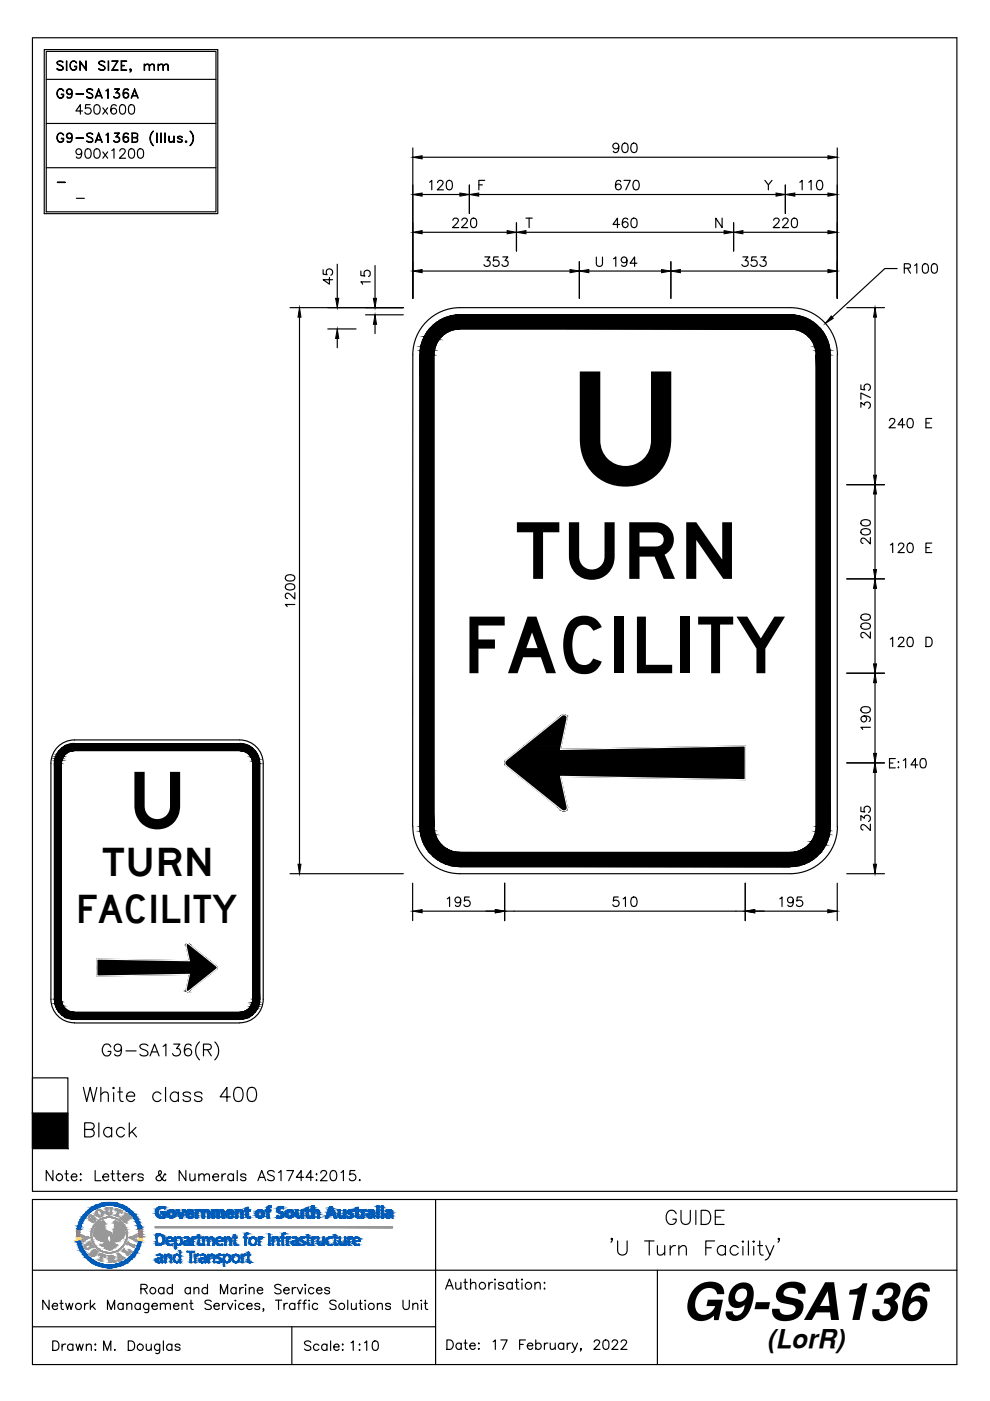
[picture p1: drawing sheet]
<svg xmlns="http://www.w3.org/2000/svg" width="210mm" height="297mm" viewBox="0 0 210 297" stroke-linecap="round" stroke-linejoin="round" font-family="sans-serif">
<defs><g id="words">
<text font-size="33.3" x="119.8" y="102.8">U</text>
<g font-size="16.7">
<text x="109.1" y="122.7">TURN</text>
<text x="98.1" y="142.7">FACILITY</text>
<text x="27" y="175.6">U</text>
</g>
<text font-size="11" x="144.6" y="279.9">G9-SA136</text>
<g font-size="8.3">
<text x="21.6" y="185.6">TURN</text>
<text x="16.1" y="195.7">FACILITY</text>
</g>
<text font-size="5.5" x="162.6" y="285.8">(LorR)</text>
</g></defs>
<g fill="#000" stroke="#000" stroke-width=".21">
<path d="M87.5 33.3l2-.3v.7zM175.5 33l2 .3-2 .4zM87.5 57.5l2-.4v.7zM87.5 49.2l2-.3v.7zM87.5 41.2l2-.3v.7zM97.5 40.9l2 .3-2 .4zM99.5 41.2l2-.3v.7zM107.5 48.9l2 .3-2 .4zM109.5 49.2l2-.3v.7zM120.9 57.1l1.9 .4-1.9 .3zM122.8 57.5l2-.4v.7zM140.3 57.1l1.9 .4-1.9 .3z"/>
<path d="M142.2 57.5l2.1-.4v.7zM153.5 48.9l2 .3-2 .4zM155.5 49.2l2-.3v.7zM164.5 40.9l2 .3-2 .4zM166.5 41.2l2-.3v.7zM175.5 57.1l2 .4-2 .3zM175.5 48.9l2 .3-2 .4zM175.5 40.9l2 .3-2 .4zM63.5 65.2l.3 2h-.6zM71.5 69.7l.3 2.1h-.6zM71.2 63.3h.6l-.3 1.9zM79.5 66.7l.3 2.1h-.6z"/>
<path d="M79.2 63.3h.6l-.3 1.9zM176.2 67l.5 .5-1.7 1.1zM185.5 65.2l.3 2h-.6zM185.2 100.8h.6l-.3 2zM185.5 102.8l.3 1.9h-.6zM185.2 120.8h.6l-.3 1.9zM185.5 122.7l.3 2h-.6zM51 159.2h3.1zM52.6 159.8h1.9zM119.4 151.6h.2zM118.9 158.9l39.1-.7v.7zM185.2 140.8h.6l-.3 1.9z"/>
<path d="M185.5 142.7l.3 2h-.6zM185.2 159.7h.6l-.3 2zM118.9 164.6h39.1v.7zM119.4 171.9h.3zM185.5 161.7l.3 2.1h-.6zM63.2 183.2h.6l-.3 2zM87.5 193.2l2-.3v.6zM105 192.9l2 .3-2 .3zM158 193.2l2-.3v.6zM175.5 192.9l2 .3-2 .3zM185.2 183.2h.6l-.3 2zM20.5 203.3l19.6 .4h-19.6z"/>
<path d="M20.5 206.6h19.6l-19.6 .3zM39.7 200.1h.3zM39.7 210.2h.2zM39.7 210.2l.1 .1z"/>
<path d="M89 75.2l3 100.1v-100.1zM89 75.2l3 100.1h-3zM89 175.3h3zM89 175.3h3z"/>
<path d="M89.1 74.4l2.9 .8 .1-.8zM89.1 74.4l2.9 .8h-3zM89 75.2h3zM89 75.2h3z"/>
<path d="M89.1 74.2l3 .2v-.2zM89.1 74.2l3 .2h-3z"/>
<path d="M89.2 73.6l2.9 .6 .2-.6zM89.2 73.6l2.9 .6h-3z"/>
<path d="M89.3 73.2l3 .4 .1-.4zM89.3 73.2l3 .4h-3.1z"/>
<path d="M89.4 72.7l3 .5 .2-.5zM89.4 72.7l3 .5h-3.1z"/>
<path d="M89.6 72.2l3 .5 .3-.5zM89.6 72.2l3 .5h-3.2z"/>
<path d="M89.7 72l3.2 .2 .2-.2zM89.7 72l3.2 .2h-3.3z"/>
<path d="M90 71.4l3.1 .6 .5-.6zM90 71.4l3.1 .6h-3.4z"/>
<path d="M90 71.3h3.7zM90 71.3l3.6 .1z"/>
<path d="M90.3 70.8l3.4 .5 .6-.5zM90.3 70.8l3.4 .5h-3.7z"/>
<path d="M90.5 70.4l3.8 .4 .6-.4zM90.5 70.4l3.8 .4h-4z"/>
<path d="M90.6 70.3h4.4zM90.6 70.3l4.3 .1z"/>
<path d="M90.8 70l4.2 .3 .8-.3zM90.8 70l4.2 .3h-4.4z"/>
<path d="M91 69.8l4.8 .2 .9-.2zM91 69.8l4.8 .2h-5z"/>
<path d="M91.1 69.7h6.4zM91.1 69.7l5.6 .1z"/>
<path d="M97.5 66.7l71.1 .1zM96.5 66.8h72.1zM96.5 66.8h72.1zM96.5 66.8h72.1z"/>
<path d="M96.5 66.8l73 .2-.9-.2zM95.5 67l1-.2 73 .2zM95.5 67h74zM95.5 67h74z"/>
<path d="M95.5 67l75 .3-1-.3zM94.5 67.3l1-.3 75 .3zM94.5 67.3h76zM94.5 67.3h76z"/>
<path d="M94.5 67.3l77 .4-1-.4zM93.6 67.7l.9-.4 77 .4zM93.6 67.7h77.9zM93.6 67.7h77.9z"/>
<path d="M93.6 67.7l78.8 .6-.9-.6zM92.7 68.3l.9-.6 78.8 .6zM92.7 68.3h79.7zM92.7 68.3h79.7z"/>
<path d="M92.7 68.3l80.4 .6-.7-.6zM91.9 68.9l.8-.6 80.4 .6zM91.9 68.9h81.2zM91.9 68.9h81.2z"/>
<path d="M91.9 68.9l82 .7-.8-.7zM91.9 68.9l82 .7h-82.7zM91.2 69.6h82.7zM91.2 69.6h82.7z"/>
<path d="M91.2 69.6l82.8 .1-.1-.1zM91.2 69.6l82.8 .1h-82.9z"/>
<path d="M167.5 69.7l6.6 .1zM167.5 69.7l6.6 .1z"/>
<path d="M168.4 69.8l5.8 .2-.1-.2zM168.4 69.8l5.8 .2h-5z"/>
<path d="M169.2 70l5.2 .3-.2-.3zM169.2 70l5.2 .3h-4.4z"/>
<path d="M170 70.3l4.5 .1zM170 70.3l4.5 .1z"/>
<path d="M170.1 70.4l4.7 .4-.3-.4zM170.1 70.4l4.7 .4h-4.1z"/>
<path d="M170.7 70.8l4.3 .5-.2-.5zM170.7 70.8l4.3 .5h-3.7z"/>
<path d="M171.3 71.3l3.8 .1zM171.3 71.3l3.8 .1z"/>
<path d="M171.4 71.4l4 .6-.3-.6zM171.4 71.4l4 .6h-3.4z"/>
<path d="M172 72l3.5 .2-.1-.2zM172 72l3.5 .2h-3.4z"/>
<path d="M172.1 72.2l3.5 .5-.1-.5zM172.1 72.2l3.5 .5h-3.2z"/>
<path d="M172.4 72.7l3.4 .5-.2-.5zM172.4 72.7l3.4 .5h-3.2z"/>
<path d="M172.6 73.2l3.2 .4v-.4zM172.6 73.2l3.2 .4h-3z"/>
<path d="M172.8 73.6l3.2 .6-.2-.6zM172.8 73.6l3.2 .6h-3.1z"/>
<path d="M172.9 74.2l3.1 .2v-.2zM172.9 74.2l3.1 .2h-3z"/>
<path d="M173 74.4l3 .8v-.8zM173 74.4l3 .8h-3zM173 75.2h3zM173 75.2h3z"/>
<path d="M173 75.2l3 100.1v-100.1zM173 75.2l3 100.1h-3zM173 175.3h3zM173 175.3h3z"/>
<path d="M12 159.9l1.5 .5 .3-.5zM12 159.9l1.5 .5h-1.7z"/>
<path d="M12.1 159.8l1.7 .1 .3-.1zM12.1 159.8l1.7 .1h-1.8z"/>
<path d="M12.2 159.6l1.9 .2 .2-.2zM12.2 159.6l1.9 .2h-2z"/>
<path d="M12.4 159.3l1.9 .3 .4-.3zM12.4 159.3l1.9 .3h-2.1z"/>
<path d="M12.5 159.2l2.2 .1 .5-.1zM12.5 159.2l2.2 .1h-2.3z"/>
<path d="M12.5 159.2h3.1zM12.5 159.2h2.7z"/>
<path d="M12.6 159.1h3.2zM12.6 159.1l3 .1z"/>
<path d="M15.8 157.7h35.7zM15.1 157.7h36.4zM15.1 157.7h36.4zM15.1 157.7h36.4z"/>
<path d="M15.1 157.7l37.2 .2-.8-.2zM14.3 157.9l.8-.2 37.2 .2zM14.3 157.9h38zM14.3 157.9h38z"/>
<path d="M14.3 157.9l38.7 .3-.7-.3zM13.7 158.2l.6-.3 38.7 .3zM13.7 158.2h39.3zM13.7 158.2h39.3z"/>
<path d="M13.7 158.2l39.9 .4-.6-.4zM13.1 158.6l.6-.4 39.9 .4zM13.1 158.6h40.5zM13.1 158.6h40.5z"/>
<path d="M13.1 158.6l40.9 .5-.4-.5zM13.1 158.6l40.9 .5h-41.4z"/>
<path d="M50.8 159.1l3.3 .1zM50.8 159.1l3.3 .1zM51 159.2h3.1z"/>
<path d="M51.3 159.2l2.9 .1-.1-.1zM51.3 159.2l2.9 .1h-2.4z"/>
<path d="M51.8 159.3l2.5 .2-.1-.2zM51.8 159.3l2.5 .2h-2.1z"/>
<path d="M52.2 159.5l2.3 .3-.2-.3zM52.2 159.5l2.3 .3h-1.9zM52.6 159.8h1.9z"/>
<path d="M52.6 159.8l2.1 .3-.2-.3zM52.6 159.8l2.1 .3h-1.8z"/>
<path d="M111.1 158.2l7.8 .7 .1-.7zM110.1 158.9l1-.7 7.8 .7z"/>
<path d="M119.4 151.6h.3zM119.3 151.6h.4z"/>
<path d="M119.3 151.6h.4zM119.3 151.6h.4z"/>
<path d="M119.3 151.6h.5zM119.2 151.6h.6z"/>
<path d="M119.2 151.6h.7zM119.2 151.6h.7z"/>
<path d="M119.2 151.6l.7 .1zM119.2 151.6l.7 .1z"/>
<path d="M119.1 151.7h.9zM119.1 151.7h.9z"/>
<path d="M119.1 151.7l1 .1zM119 151.8h1.1z"/>
<path d="M119 151.8l1.1 .1zM118.9 151.9h1.2z"/>
<path d="M118.9 151.9l1.3 .1-.1-.1zM118.9 151.9l1.3 .1h-1.5z"/>
<path d="M118.7 152l1.5 .1zM118.5 152.1h1.7z"/>
<path d="M118.5 152.1l1.7 .2v-.2zM118.5 152.1l1.7 .2h-1.8z"/>
<path d="M118.4 152.3l1.8 .1v-.1zM118.2 152.4l.2-.1 1.8 .1z"/>
<path d="M118.2 152.4l.8 5.8 1.2-5.8zM111.1 158.2l7.1-5.8 .8 5.8z"/>
<path d="M110.1 158.9l47.9 2.3v-2.3zM107.3 161.2l2.8-2.3 47.9 2.3z"/>
<path d="M11.5 161.9l1.5 50v-50zM11.5 161.9l1.5 50h-1.5zM11.5 211.9h1.5zM11.5 211.9h1.5z"/>
<path d="M11.6 161.4l1.4 .5 .1-.5zM11.6 161.4l1.4 .5h-1.5zM11.5 161.9h1.5zM11.5 161.9h1.5z"/>
<path d="M11.6 161.1l1.5 .3 .1-.3zM11.6 161.1l1.5 .3h-1.5z"/>
<path d="M11.7 160.8l1.5 .3v-.3zM11.7 160.8l1.5 .3h-1.6z"/>
<path d="M11.8 160.4l1.4 .4 .2-.4zM11.8 160.4l1.4 .4h-1.5z"/>
<path d="M11.8 160.4h1.7zM11.8 160.4h1.6z"/>
<path d="M52.9 160.1l1.9 .3-.1-.3zM52.9 160.1l1.9 .3h-1.7z"/>
<path d="M53.1 160.4l1.7 .1zM53.1 160.4l1.7 .1z"/>
<path d="M53.2 160.5l1.8 .4-.2-.4zM53.2 160.5l1.8 .4h-1.6z"/>
<path d="M53.4 160.9l1.6 .2v-.2zM53.4 160.9l1.6 .2h-1.6z"/>
<path d="M53.4 161.1l1.6 .3v-.3zM53.4 161.1l1.6 .3h-1.5z"/>
<path d="M53.5 161.4l1.6 .5-.1-.5zM53.5 161.4l1.6 .5h-1.5zM53.6 161.9h1.5zM53.6 161.9h1.5z"/>
<path d="M53.6 161.9l1.5 50v-50zM53.6 161.9l1.5 50h-1.5zM53.6 211.9h1.5zM53.6 211.9h1.5z"/>
<path d="M89 175.3l3.1 .8-.1-.8zM89 175.3l3.1 .8h-3.1z"/>
<path d="M89 176.1l3.1 .2v-.2zM89 176.1l3.1 .2h-3z"/>
<path d="M89.1 176.3l3.2 .7-.2-.7zM89.1 176.3l3.2 .7h-3.1z"/>
<path d="M89.2 177l3.2 .3-.1-.3zM89.2 177l3.2 .3h-3.1z"/>
<path d="M89.3 177.3l3.3 .4-.2-.4zM89.3 177.3l3.3 .4h-3.2z"/>
<path d="M89.4 177.7l3.5 .6-.3-.6zM89.4 177.7l3.5 .6h-3.3z"/>
<path d="M89.6 178.3l3.5 .2-.2-.2zM89.6 178.3l3.5 .2h-3.5z"/>
<path d="M89.6 178.5l4 .6-.5-.6zM89.6 178.5l4 .6h-3.6z"/>
<path d="M90 179.1l3.7 .1zM90 179.1l3.7 .1z"/>
<path d="M90 179.2l4.3 .5-.6-.5zM90 179.2l4.3 .5h-4z"/>
<path d="M90.3 179.7l4.6 .4-.6-.4zM90.3 179.7l4.6 .4h-4.4z"/>
<path d="M110.2 164.6l10.1 6.5-1.4-6.5zM110.2 164.6l10.1 6.5h-2.1z"/>
<path d="M119.5 171.9h.1zM119.4 171.9h.2z"/>
<path d="M119.3 171.9h.5zM119.3 171.9h.4z"/>
<path d="M119.2 171.9h.7zM119.2 171.9h.6z"/>
<path d="M119.1 171.8h.9zM119.1 171.8l.8 .1zM119.2 171.9h.7zM119.2 171.9h.7z"/>
<path d="M119.1 171.8h.9zM119.1 171.8h.9z"/>
<path d="M119 171.7h1.1zM119 171.7l1 .1z"/>
<path d="M118.9 171.6h1.3zM118.9 171.6l1.2 .1z"/>
<path d="M118.7 171.4l1.5 .2v-.2zM118.7 171.4l1.5 .2h-1.3z"/>
<path d="M118.2 171.1l2.1 .1v-.1zM118.2 171.1l2.1 .1h-1.9z"/>
<path d="M118.4 171.2l1.9 .1zM118.4 171.2l1.9 .1z"/>
<path d="M118.5 171.3l1.7 .1 .1-.1zM118.5 171.3l1.7 .1h-1.5z"/>
<path d="M107.3 161.2l50.7 .1zM107.3 161.2l50.7 .1h-50.8z"/>
<path d="M107.2 161.3l50.8 .1zM107.2 161.3l50.8 .1h-50.9z"/>
<path d="M107.1 161.4l50.9 .1zM107.1 161.4l50.9 .1h-51z"/>
<path d="M107 161.5l51 .1v-.1zM107 161.5l51 .1h-51z"/>
<path d="M107 161.6l51 .1zM107 161.6l51 .1h-51z"/>
<path d="M107 161.7l51 .2v-.2zM107 161.7l51 .2h-51z"/>
<path d="M107 161.9l51 .1zM107 161.9l51 .1z"/>
<path d="M107.1 162l50.9 .1v-.1zM107.1 162l50.9 .1h-50.9z"/>
<path d="M107.1 162.1l50.9 .1zM107.1 162.1l50.9 .1z"/>
<path d="M107.2 162.2l50.8 .1zM107.2 162.2l50.8 .1z"/>
<path d="M107.3 162.3l50.7 2.3v-2.3zM107.3 162.3l50.7 2.3h-47.8z"/>
<path d="M170.7 179.7l3.8 .4 .2-.4zM170.1 180.1l.6-.4 3.8 .4z"/>
<path d="M171.3 179.2l3.4 .5 .3-.5zM170.7 179.7l.6-.5 3.4 .5z"/>
<path d="M171.4 179.1h3.7zM171.4 179.1l3.6 .1z"/>
<path d="M172 178.5l3.1 .6 .3-.6zM172 178.5l3.1 .6h-3.7z"/>
<path d="M172.1 178.3l3.3 .2 .1-.2zM172.1 178.3l3.3 .2h-3.4z"/>
<path d="M172.4 177.7l3.1 .6 .1-.6zM172.4 177.7l3.1 .6h-3.4z"/>
<path d="M172.6 177.3l3 .4 .2-.4zM172.6 177.3l3 .4h-3.2z"/>
<path d="M172.8 177l3 .3v-.3zM172.8 177l3 .3h-3.2z"/>
<path d="M173 176.1l3 .2v-.2zM173 176.1l3 .2h-3.1z"/>
<path d="M172.9 176.3l2.9 .7 .2-.7zM172.9 176.3l2.9 .7h-3z"/>
<path d="M173 175.3l3 .8v-.8zM173 175.3l3 .8h-3z"/>
<path d="M90.5 180.1h4.5zM90.5 180.1h4.5z"/>
<path d="M90.6 180.1l5.2 .4-.8-.4zM90.6 180.1l5.2 .4h-5z"/>
<path d="M90.8 180.5l5.9 .2-.9-.2zM90.8 180.5l5.9 .2h-5.7z"/>
<path d="M91 180.7h6.5zM91 180.7h6.5z"/>
<path d="M96.5 183.7h72.1zM96.5 183.7l71 .1z"/>
<path d="M95.5 183.5l73.1 .2 .9-.2zM95.5 183.5l73.1 .2h-72.1zM96.5 183.7h72.1zM96.5 183.7h72.1z"/>
<path d="M94.5 183.2l75 .3 1-.3zM94.5 183.2l75 .3h-74zM95.5 183.5h74zM95.5 183.5h74z"/>
<path d="M93.6 182.8l76.9 .4 1-.4zM93.6 182.8l76.9 .4h-76zM94.5 183.2h76zM94.5 183.2h76z"/>
<path d="M92.7 182.2l78.8 .6 .9-.6zM92.7 182.2l78.8 .6h-77.9zM93.6 182.8h77.9zM93.6 182.8h77.9z"/>
<path d="M91.9 181.6l80.5 .6 .7-.6zM91.9 181.6l80.5 .6h-79.7zM92.7 182.2h79.7zM92.7 182.2h79.7z"/>
<path d="M91.2 180.9l81.9 .7 .8-.7zM91.2 180.9l81.9 .7h-81.2zM91.9 181.6h81.2zM91.9 181.6h81.2z"/>
<path d="M91.1 180.7l82.8 .2 .1-.2zM91.1 180.7l82.8 .2h-82.7zM91.2 180.9h82.7zM91.2 180.9h82.7z"/>
<path d="M168.4 180.7h5.7zM167.5 180.7h6.5z"/>
<path d="M169.2 180.5l4.9 .2 .1-.2zM168.4 180.7l.8-.2 4.9 .2z"/>
<path d="M170 180.1l4.2 .4 .2-.4zM169.2 180.5l.8-.4 4.2 .4z"/>
<path d="M170.1 180.1h4.4zM170 180.1h4.4z"/>
<path d="M11.5 211.9l1.6 .5-.1-.5zM11.5 211.9l1.6 .5h-1.5z"/>
<path d="M11.6 212.4l1.6 .2-.1-.2zM11.6 212.4l1.6 .2h-1.6z"/>
<path d="M11.6 212.6l1.6 .2v-.2zM11.6 212.6l1.6 .2h-1.6z"/>
<path d="M11.6 212.8l1.8 .5-.2-.5zM11.6 212.8l1.8 .5h-1.6z"/>
<path d="M11.8 213.3l1.6 .1zM11.8 213.3l1.6 .1z"/>
<path d="M11.8 213.4l1.9 .3-.3-.3zM11.8 213.4l1.9 .3h-1.8z"/>
<path d="M11.9 213.7l2.1 .3-.3-.3zM11.9 213.7l2.1 .3h-1.9z"/>
<path d="M12.1 214h1.9zM12.1 214h1.9z"/>
<path d="M12.1 214l2.3 .3-.4-.3zM12.1 214l2.3 .3h-2.1z"/>
<path d="M12.3 214.3l2.6 .2-.5-.2zM12.3 214.3l2.6 .2h-2.5z"/>
<path d="M12.4 214.5l2.9 .1zM12.4 214.5l2.9 .1z"/>
<path d="M12.5 214.6h3.1zM12.5 214.6h3.1z"/>
<path d="M12.5 214.6h3.3zM12.5 214.6h3.3z"/>
<path d="M39.8 200.1h.1zM39.7 200.1h.2zM39.7 200.1h.2zM39.7 200.1h.2z"/>
<path d="M39.7 210.2h.2zM39.7 210.2h.2z"/>
<path d="M39.7 200.1h.3zM39.7 200.1h.3zM39.6 200.1h.4z"/>
<path d="M39.6 210.2h.3zM39.6 210.2h.3z"/>
<path d="M39.6 200.1h.4zM39.6 200.1h.4zM39.6 200.1h.4zM39.6 200.1h.4z"/>
<path d="M39.6 210.2h.4zM39.6 210.2h.3z"/>
<path d="M39.6 200.1l.5 .1zM39.5 200.2h.6z"/>
<path d="M39.5 210.1l.5 .1zM39.5 210.1l.5 .1z"/>
<path d="M39.6 210.2h.4zM39.6 210.2h.4z"/>
<path d="M39.5 210.1h.5zM39.5 210.1h.5z"/>
<path d="M39.5 200.2h.6zM39.5 200.2h.6z"/>
<path d="M39.5 210.1h.6zM39.5 210.1h.5z"/>
<path d="M39.5 200.2l.7 .1zM39.5 200.2l.7 .1z"/>
<path d="M39.4 210h.8zM39.4 210l.7 .1z"/>
<path d="M39.5 200.3h.8zM39.5 200.3h.8z"/>
<path d="M39.4 200.3l1 .1zM39.4 200.3l1 .1z"/>
<path d="M39.4 209.9h.9zM39.4 209.9l.8 .1z"/>
<path d="M39.4 209.9h1zM39.4 209.9h.9z"/>
<path d="M39.4 200.4l1.1 .1zM39.4 200.4l1.1 .1z"/>
<path d="M39.4 209.8h1zM39.4 209.8l1 .1z"/>
<path d="M39.4 200.5l4.6 2.8-3.5-2.8zM39.4 200.5l4.6 2.8h-3.9z"/>
<path d="M40.1 203.3l4.4 .4-.5-.4zM40.1 203.3l4.4 .4h-4.4z"/>
<path d="M40.1 206.9l.3 2.9 3.6-2.9zM40.1 206.9l.3 2.9h-1z"/>
<path d="M20.5 203.7l25.4 1.2-1.4-1.2zM20.5 203.7l25.4 1.2h-25.4z"/>
<path d="M40.1 206.6l3.9 .3 .5-.3zM40.1 206.6l3.9 .3h-3.9z"/>
<path d="M20.5 204.9h25.5zM20.5 204.9h25.5z"/>
<path d="M20.5 205.4l24 1.2 1.4-1.2zM20.5 205.4l24 1.2h-24z"/>
<path d="M20.5 204.9l25.5 .1zM20.5 204.9l25.5 .1z"/>
<path d="M20.5 205.4h25.5zM20.5 205.4h25.4z"/>
<path d="M20.5 205h25.5zM20.5 205h25.5z"/>
<path d="M20.5 205.3h25.5zM20.5 205.3l25.5 .1z"/>
<path d="M20.5 205l25.5 .1zM20.5 205l25.5 .1z"/>
<path d="M20.5 205.1h25.6zM20.5 205.1h25.6z"/>
<path d="M20.5 205.2h25.5zM20.5 205.2h25.5z"/>
<path d="M20.5 205.2h25.5zM20.5 205.2l25.5 .1z"/>
<path d="M20.5 205.1h25.6zM20.5 205.1l25.5 .1z"/>
<path d="M15.1 216.1h36.4zM15.1 216.1h35.7z"/>
<path d="M14.3 215.9l37.2 .2 .8-.2zM14.3 215.9l37.2 .2h-36.4zM15.1 216.1h36.4zM15.1 216.1h36.4z"/>
<path d="M13.7 215.6l38.6 .3 .7-.3zM13.7 215.6l38.6 .3h-38zM14.3 215.9h38zM14.3 215.9h38z"/>
<path d="M13.1 215.2l39.9 .4 .6-.4zM13.1 215.2l39.9 .4h-39.3zM13.7 215.6h39.3zM13.7 215.6h39.3z"/>
<path d="M12.6 214.6l41 .6 .4-.6zM12.6 214.6l41 .6h-40.5zM13.1 215.2h40.5zM13.1 215.2h40.5z"/>
<path d="M51.4 214.6h2.7zM51 214.6h3.1z"/>
<path d="M51 214.6h3.1zM50.8 214.6h3.2z"/>
<path d="M51.9 214.4l2.2 .2 .1-.2zM51.4 214.6l.5-.2 2.2 .2z"/>
<path d="M52.4 214.2l1.8 .2 .2-.2zM51.9 214.4l.5-.2 1.8 .2z"/>
<path d="M52.5 214l1.9 .2 .1-.2zM52.4 214.2l.1-.2 1.9 .2z"/>
<path d="M52.8 213.9l1.7 .1 .1-.1zM52.5 214l.3-.1 1.7 .1z"/>
<path d="M53.1 213.4l1.5 .5 .2-.5zM53.1 213.4l1.5 .5h-1.8z"/>
<path d="M53.1 213.4h1.7zM53.1 213.4h1.7z"/>
<path d="M53.3 212.9l1.5 .5 .1-.5zM53.3 212.9l1.5 .5h-1.7z"/>
<path d="M53.4 212.6l1.5 .3 .1-.3zM53.4 212.6l1.5 .3h-1.6z"/>
<path d="M53.5 212.4l1.5 .2v-.2zM53.5 212.4l1.5 .2h-1.6z"/>
<path d="M53.6 211.9l1.4 .5 .1-.5zM53.6 211.9l1.4 .5h-1.5z"/>
<path d="M6.9 236l7.5 7.5v-7.5zM6.9 236l7.5 7.5h-7.5z"/>
</g>
<g fill="none" stroke="#000" stroke-width=".25">
<path d="M6.9 8h196v244.6h-196zM9.4 10.5h36.8v34.8h-36.8zM9.8 10.9h36v34h-36zM9.8 16.8h36M12.1 13.2a.9 .9 0 0 1 1.3 0h-.2a.75 .75 0 0 0-1 0l.1 .4 .6 .3a.53 .53 0 0 1 .5 .5 .53 .53 0 0 1-.5 .5h-.3l-.5-.3 .3 .1a.76 .76 0 0 0 .9-.1l-.1-.5-1-.5zM12.5 18.9a.74 .74 0 0 1 1 .4 .7 .7 0 0 0-.8-.4 .7 .7 0 0 0-.5 .7v.5a.62 .62 0 0 0 .6 .7 .62 .62 0 0 0 .6-.7l-.4-.1h.5a.73 .73 0 0 1-.7 .8 .73 .73 0 0 1-.7-.7v-.5zM14.1 12.9l.1 2zM14.2 19.6l.4 .4 .4-.1 .2-.3M14.2 19.3l.4-.4 .4 .1 .2 .3M14.6 18.9l-.4 .5 .1 .4 .3 .2M14.9 18.9a1.25 1.25 0 0 1 0 1.8M15 13.2a.69 .69 0 0 1 .7-.3 .69 .69 0 0 1 .6 .5 .72 .72 0 0 0-.8-.4 .72 .72 0 0 0-.6 .7v.4a.66 .66 0 0 0 .5 .7 .66 .66 0 0 0 .8-.4v-.3l-.4-.1h.5a.72 .72 0 0 1-.7 1 .72 .72 0 0 1-.7-.9z"/>
<path d="M15.2 19.8a.63 .63 0 0 1-.9 .1 .63 .63 0 0 1 0-.9 .63 .63 0 0 1 .9 .1 1.95 1.95 0 0 1-.2 1.6 .62 .62 0 0 1-.8-.2l.2 .2M15.2 19.5l-.3 .5M16.1 19.9l1.6 .1zM16.9 12.9l1.3 1.7 .1-1.7v2l-1.3-1.7-.1 1.7zM18.6 18.9a.94 .94 0 0 1 1.1 .2l-.3-.1a.76 .76 0 0 0-.9 .1l.1 .4 .1 .1a.96 .96 0 0 1 1 .9 .85 .85 0 0 1-1.3 0l.3 .1a.76 .76 0 0 0 .9-.1l-.2-.5-.9-.5-.1-.4zM20.9 13.2a.9 .9 0 0 1 1.4 0h-.2a.75 .75 0 0 0-1.1 0l.1 .4 .7 .3a.53 .53 0 0 1 .5 .5 .53 .53 0 0 1-.5 .5h-.4l-.5-.3 .3 .1a.76 .76 0 0 0 1-.1l-.1-.5-1.1-.5zM20.9 18.8l.8 2-.8-1.7-.7 1.7zM22.5 19.2l.4-.4v2l-.1-1.8zM22.9 12.9l.1 2zM24.7 19.6a.67 .67 0 0 1 .7 .5 .67 .67 0 0 1-.5 .8 .67 .67 0 0 1-.8-.4h.1a.66 .66 0 0 0 1.1-.1M24.9 13l-1.2-.1h1.3l-1.2 2M24.9 12.9l-1.2 2h1.3l-1.2-.1"/>
<path d="M24.9 19.7l.4 .4-.1 .4-.3 .2M25.2 18.9l-.9-.1h1l-.6 .9M25.2 18.8l-.6 .9 .5 .1 .2 .3M25.7 12.9h1.1l-1 .1v1.8l1 .1h-1.1zM25.8 13.9h.6l-.6 .1M26.4 19h.7M26.5 18.9a1.43 1.43 0 0 0 .1 1.8M26.6 19.7l-.4 .4M26.8 19.7l.4 .4-.1 .4-.3 .2M27 18.9l.2 .2a.59 .59 0 0 0-.5-.3 .59 .59 0 0 0-.5 .4 1.16 1.16 0 0 0 .4 1.6 .62 .62 0 0 0 .6-.9 .62 .62 0 0 0-1 0M27.6 14.7l.1 .1zM27.7 15.2l.1-.4-.2 .1v-.3l.2 .1v.3l-.3 .3"/>
<path d="M27.7 14.9l.1 .1M28.5 18.8l.8 2-.8-1.7-.7 1.7zM30.6 13.6l.1 1.3zM30.9 13.7h.7l.1 1.2-.2-1.1-.4-.1-.4 .3zM32 13.7h.7v1.2v-.9a.4 .4 0 0 0-.7-.2l-.3 .2zM33.5 13.6l.1 1.3zM33.9 13.7h.6l.1 1.2-.1-1.1-.4-.1-.5 .3zM34.9 13.7h.7l.1 1.2-.2-1.1-.4-.1-.5 .3zM9.8 26.2h36M9.8 35.6h36M12.2 38.6l1.6 .1zM12.3 28.5a.7 .7 0 0 1 .6-.3 .7 .7 0 0 1 .6 .4 .72 .72 0 0 0-.8-.3 .72 .72 0 0 0-.5 .7v.4a.62 .62 0 0 0 .6 .7 .62 .62 0 0 0 .6-.7l-.4-.1h.5a.74 .74 0 0 1-.6 .9 .74 .74 0 0 1-.8-.8z"/>
<path d="M14.2 29a.6 .6 0 0 0 .8 .2l.2-.2M14.2 28.6a.6 .6 0 0 1 .8-.2l.2 .2M14.3 20.6h.7M14.3 30h.7M14.6 28.3l-.4 .5 .1 .3 .3 .2M14.9 28.3a1.19 1.19 0 0 1 0 1.8M15.2 29.1a.63 .63 0 0 1-.9 .2 .63 .63 0 0 1 0-1 .63 .63 0 0 1 .9 .2 1.95 1.95 0 0 1-.2 1.6 .57 .57 0 0 1-.8-.2l.2 .2M15.2 28.9l-.3 .4M16.1 29.2l1.6 .1zM17.3 32.2a.62 .62 0 0 1-.8 .5 .62 .62 0 0 1-.3-.9 .62 .62 0 0 1 1 0 1.38 1.38 0 0 1-.4 1.7l-.5-.1-.1-.1M17.5 23.5h-1.4l.9-1.3v2M18.3 31.6a.64 .64 0 0 1 .9 .3 1.01 1.01 0 0 1-.6 1.6 1.28 1.28 0 0 1-.3-1.9z"/>
<path d="M18.4 28.5a.85 .85 0 0 1 1.3 0h-.2a.75 .75 0 0 0-1 0l.1 .4 .6 .2a.53 .53 0 0 1 .5 .6 .53 .53 0 0 1-.5 .5h-.4l-.4-.3h.2a.75 .75 0 0 0 1 0 .54 .54 0 0 0-.4-.7l-.6-.2zM19.1 22.2h-.9l-.1 .8a.71 .71 0 0 1 1.1 0 .71 .71 0 0 1-.2 1.1 .71 .71 0 0 1-1-.3M20.2 22.3a.64 .64 0 0 1 .9 .3 1.01 1.01 0 0 1-.6 1.6 1.29 1.29 0 0 1-.3-1.9zM20.2 31.6a.64 .64 0 0 1 .9 .3 1.01 1.01 0 0 1-.6 1.6 1.28 1.28 0 0 1-.3-1.9zM20.4 20.4h1.1M20.4 29.7h1.1M20.5 20.2h.9M20.5 29.6h.9M20.9 28.2l.8 2-.8-1.7-.7 1.7zM21.8 22.9l1 1.3M21.8 32.2l1 1.3M22.5 28.6l.4-.4v2l-.1-1.8z"/>
<path d="M22.8 22.9l-1 1.3M22.8 32.2l-1 1.3M23.7 31.9l.5-.4v2M24.2 20.5l.2 .2M24.2 29.9l.2 .2M24.7 29a.66 .66 0 0 1 .7 .5 .66 .66 0 0 1-.5 .8 .66 .66 0 0 1-.8-.5h.1a.66 .66 0 0 0 1.1-.1M24.7 22.5a.58 .58 0 0 0-.6-.3 .58 .58 0 0 0-.5 .4 1.14 1.14 0 0 0 .5 1.6 .63 .63 0 0 0 .6-.6 .63 .63 0 0 0-.5-.7 .63 .63 0 0 0-.7 .6M24.9 29l.4 .5-.1 .4-.3 .2M25.2 28.3l-.9-.1h1l-.6 .8M25.2 28.2l-.6 .8 .5 .1 .2 .3M25.4 32l.4-.5 .6 .1a.43 .43 0 0 1 .1 .7l-1.2 1.2h1.3M25.6 22.3a.64 .64 0 0 1 1 .3 1.38 1.38 0 0 1-.5 1.6h-.2a1.29 1.29 0 0 1-.3-1.9z"/>
<path d="M26.2 20.4l.4 .3 .4-.1 .2-.2M26.2 20.1l.4-.4 .4 .1 .2 .3M26.2 29.7l.4 .4 .4-.1 .2-.3M26.2 29.4l.4-.4 .4 .1 .2 .3M26.4 28.4h.7M26.5 28.3a1.76 1.76 0 0 0-.2 1.6l.3 .2M26.6 29l-.4 .5M26.8 29l.4 .5-.1 .4-.3 .2M27 28.3l.2 .2a.58 .58 0 0 0-.5-.3 .58 .58 0 0 0-.5 .4 1.16 1.16 0 0 0 .4 1.6 .62 .62 0 0 0 .6-.9 .62 .62 0 0 0-1-.1M27.5 22.3a.64 .64 0 0 1 1 .3 1.38 1.38 0 0 1-.5 1.6h-.2a1.29 1.29 0 0 1-.3-1.9zM27.5 31.6a.64 .64 0 0 1 1 .3 1.35 1.35 0 0 1-.5 1.6h-.2a1.28 1.28 0 0 1-.3-1.9zM28 20.4h1.1"/>
<path d="M28.1 29.1l.9-.1v-.6l-.9-.1v1.8l.9-.1v-.7l-.9-.1M28.1 20.2h.9M28.8 29.1l.3 .2v.7l-.3 .2h-.8v-2h.8l.3 .2v.6l-.3 .2M29.4 31.6a.64 .64 0 0 1 1 .3 1.35 1.35 0 0 1-.5 1.6h-.2a1.28 1.28 0 0 1-.3-1.9zM32.5 27.8h.1a2.07 2.07 0 0 0 0 3.1 1.97 1.97 0 0 1-.1-3.1zM33.2 28.2l.1 2zM34.1 28.2l.1 2zM34.9 28.2l.1 2zM35.8 28.9l.1 .9a.4 .4 0 0 0 .6 .2l.3-.2-.4 .4-.5-.1zM36.8 28.9l.1 1.3zM37.7 30h.9M37.7 29.2l.9 .4 .1 .3a.62 .62 0 0 1-1.1 0l.2 .2"/>
<path d="M37.7 29h.9M37.8 29v.3M38.5 29l.2 .1a.62 .62 0 0 0-1.1 0l1 .6M38.5 29.6v.5M39.3 30l.2-.1 .1 .2-.2 .1zM39.4 30l.1 .1zM40.3 27.8a1.89 1.89 0 0 1 0 3.1 2.07 2.07 0 0 0 0-3.1zM87.5 31.4v31.9M89.5 33.3h86M91.1 38.6l.4-.4v2.1M92.8 38.7l.4-.5 .5 .1a.43 .43 0 0 1 .1 .7l-1.1 1.3h1.3M94.9 38.3a.64 .64 0 0 1 .9 .3 1.35 1.35 0 0 1-.4 1.7h-.2a1.28 1.28 0 0 1-.3-2z"/>
<path d="M99.5 39.2v6.1M101.5 39.2h.8M102.8 38.2h-1.3v2.1M131.2 31a.64 .64 0 0 1-.9 .6 .64 .64 0 0 1-.2-1 .64 .64 0 0 1 1 0 1.34 1.34 0 0 1-.5 1.7l-.5-.1-.1-.1M131.6 38.5a.56 .56 0 0 0-.8-.2 1.15 1.15 0 0 0 .4 2 .62 .62 0 0 0 .5-.7 .62 .62 0 0 0-.6-.6 .62 .62 0 0 0-.6 .6M132.2 30.4a.64 .64 0 0 1 .9 .3 1.35 1.35 0 0 1-.5 1.6h-.2a1.22 1.22 0 0 1-.2-1.9zM132.3 38.2h1.3l-.9 2.1M134.1 30.4a.64 .64 0 0 1 .9 .3 1.35 1.35 0 0 1-.5 1.6h-.2a1.22 1.22 0 0 1-.2-1.9zM134.5 38.3a.63 .63 0 0 1 .9 .3 1.01 1.01 0 0 1-.6 1.7 1.28 1.28 0 0 1-.3-2zM162.2 38.2l.7 1v1.1M163.7 38.2l-.8 1M166.5 39.2v6.1"/>
<path d="M169.6 38.6l.5-.4v2.1M171.5 38.6l.5-.4v2.1M173.4 38.3a.63 .63 0 0 1 .9 .3 1.02 1.02 0 0 1-.6 1.7 1.08 1.08 0 0 1-.5-1.7zM177.5 31.4v31.9M16.2 42.1h1.7M68.5 57.2v.9l.9 .1a.71 .71 0 0 1 0-1 .71 .71 0 0 1 1 .1 .71 .71 0 0 1-.3 1M69.9 58.8v1.5l-1.4-1h2M71.5 56v7.3M76.5 57.5v.9l.9 .1a.71 .71 0 0 1 0-1 .71 .71 0 0 1 1 .1 .71 .71 0 0 1-.3 1M78.5 59.8h-2l.4 .5M79.5 56.3v7M89.5 57.5h31.4"/>
<path d="M89.5 49.2h18M89.5 41.2h8M96 46.7l.4-.5 .6 .2a.4 .4 0 0 1 .1 .6l-1.1 1.3h1.3M97.9 46.7l.4-.5 .6 .2a.4 .4 0 0 1 .1 .6l-1.1 1.3h1.3M100 46.4a.64 .64 0 0 1 1 .2 1.38 1.38 0 0 1-.5 1.7h-.2a1.29 1.29 0 0 1-.3-1.9zM101.5 41.2h63M102.8 54.5h1.1l-.6 .7a.66 .66 0 0 1 .6 1 .66 .66 0 0 1-1.1 .2l-.2-.3M105.7 54.5h-1l-.1 .9a.7 .7 0 0 1 1.1-.1 .7 .7 0 0 1-.1 1 .7 .7 0 0 1-1.1-.2M106.6 54.5h1.1l-.6 .7a.66 .66 0 0 1 .6 1 .66 .66 0 0 1-1.1 .2l-.2-.3M109.5 47.2v6M111.5 49.2h42M111.5 46.2h1.4"/>
<path d="M112.2 46.2v2.1M122.8 55.5v7.8M124.8 57.5h15.5M126.4 54.5v1.4a.66 .66 0 0 0 .7 .6 .66 .66 0 0 0 .6-.6v-1.4M130.1 54.9l.5-.4v2M131.4 47.6h-1.4l.9-1.4v2.1M132.9 55.1a.62 .62 0 0 1-.8 .5 .62 .62 0 0 1-.2-.9 .62 .62 0 0 1 1 .1 1.42 1.42 0 0 1-.5 1.7l-.5-.1-.1-.2M133.1 46.5a.58 .58 0 0 0-.6-.3 .58 .58 0 0 0-.5 .4 1.14 1.14 0 0 0 .5 1.7 .63 .63 0 0 0 .7-.6 .63 .63 0 0 0-.6-.7 .63 .63 0 0 0-.7 .6M134.1 46.4a.64 .64 0 0 1 .9 .2 1.38 1.38 0 0 1-.5 1.7h-.2a1.29 1.29 0 0 1-.2-1.9zM135 55.8h-1.4l.9-1.3v2M142.2 55.5v7.8M144.3 57.5h31.2"/>
<path d="M153.1 46.2v2.1l-1.3-2.1v2.1M155.5 47.2v6M157.5 54.5h1.1l-.6 .7a.66 .66 0 0 1 .6 1 .66 .66 0 0 1-1.1 .2l-.2-.3M157.5 49.2h18M160.4 54.5h-1l-.1 .9a.7 .7 0 0 1 1.1-.1 .7 .7 0 0 1-.2 1.1 .7 .7 0 0 1-1-.3M161.3 54.5h1.1l-.6 .7a.66 .66 0 0 1 .6 1 .66 .66 0 0 1-1.1 .2l-.2-.3M164 46.7l.4-.5 .6 .2a.4 .4 0 0 1 .1 .6l-1.2 1.3h1.4M165.9 46.7l.4-.5 .6 .2a.4 .4 0 0 1 .1 .6l-1.1 1.3h1.3M168.1 46.4a.64 .64 0 0 1 .9 .2 1.38 1.38 0 0 1-.5 1.7h-.2a1.29 1.29 0 0 1-.2-1.9zM168.5 41.2h7M190.2 56.9h-2.6l-11.1 10.3M191.7 56.9l1.2-.1 .1-.3v-.4l-.4-.2h-.9v2"/>
<path d="M192.4 56.9l.6 1M193.9 56.3l.5-.4v2M195.8 56a.64 .64 0 0 1 1 .3 1.35 1.35 0 0 1-.5 1.6h-.2a1.28 1.28 0 0 1-.3-1.9zM197.7 56a.64 .64 0 0 1 1 .3 1.35 1.35 0 0 1-.5 1.6h-.2a1.28 1.28 0 0 1-.3-1.9zM61.5 65.2h24M63.5 67.2v116M69.5 69.7h6M71.5 71.8v1.9M77.5 66.7h8M79.5 68.8v1.9M87.5 75.2v100a10 10 0 0 0 10 10h70.1a10 10 0 0 0 10-10M87.5 75.2a10 10 0 0 1 10-10h70.1a10 10 0 0 1 10 10"/>
<path d="M89 75.2v100.1M89 75.2a8.5 8.5 0 0 1 8.5-8.5h70.1a8.5 8.5 0 0 1 8.4 8.5M92 75.2v100a5.5 5.5 0 0 0 5.5 5.5h70.1a5.5 5.5 0 0 0 5.4-5.5v-100M92 75.2a5.5 5.5 0 0 1 5.5-5.5h70.1a5.5 5.5 0 0 1 5.4 5.5M176 75.2v100a8.5 8.5 0 0 1-8.4 8.5M177.5 75.2v100.1M179.5 65.2h8M185.5 67.2v33.6M182.5 86.4v-1.1l.8 .6a.67 .67 0 0 1 1-.6 .67 .67 0 0 1 0 1.2l-.1 .1M182.5 81.6v.9l.9 .2a.71 .71 0 0 1 0-1.1 .71 .71 0 0 1 1 .1 .71 .71 0 0 1-.2 1.1M184.5 84.3l-2-1v1.4M188.6 89.2l.1-.3a.6 .6 0 0 1 1 .2l-.3 .7-.9 .9h1.3"/>
<path d="M191.8 90.1h-1.4l.9-1.4v2M192.6 88.8a.63 .63 0 0 1 .9 .3 1.62 1.62 0 0 1-.1 1.5 .69 .69 0 0 1-1-.3 1.59 1.59 0 0 1 .2-1.5zM196.3 89.7h.8M197.6 88.7h-1.3v2h1.3M179.5 102.8h8M182.6 112.4a1.29 1.29 0 0 1 1.9 .2v.3a1.17 1.17 0 0 1-2 0zM182.6 110.5a1.29 1.29 0 0 1 1.9 .2v.2a1.17 1.17 0 0 1-2 0zM184.5 114v1.3l-.9-.9a.62 .62 0 0 0-1-.1 .6 .6 0 0 0 .3 .9h.1M185.5 104.7v16.1M188.8 115.5l.5-.4v2.1M190.5 115.6l.2-.3a.6 .6 0 0 1 .9 .2l-.3 .7-.9 1h1.3M192.6 115.3a.63 .63 0 0 1 .9 .2 1.01 1.01 0 0 1-.6 1.7 1.28 1.28 0 0 1-.3-1.9z"/>
<path d="M196.3 116.1h.8M197.6 115.1h-1.3v2.1h1.3M60.6 124.1a1.23 1.23 0 0 1 1.9 .3v.1a1.17 1.17 0 0 1-2 0zM60.6 122.2a1.23 1.23 0 0 1 1.9 .2v.2a1.17 1.17 0 0 1-2 0zM62.5 128.2h-2l.4 .4M62.5 125.7v1.3l-.9-1a.62 .62 0 0 0-1-.1 .66 .66 0 0 0 .1 .9l.3 .1M179.5 122.7h8M182.6 132.4a1.29 1.29 0 0 1 1.9 .2v.3a1.17 1.17 0 0 1-2 0zM182.6 130.5a1.29 1.29 0 0 1 1.9 .2v.3a1.17 1.17 0 0 1-2 0zM184.5 134v1.3l-.9-.9a.62 .62 0 0 0-1-.1l-.1 .5 .5 .4M185.5 124.7v16.1M188.8 135.5l.5-.4v2"/>
<path d="M190.5 135.6l.2-.4 .5-.1a.46 .46 0 0 1 .4 .8l-1.2 1.2h1.3M192.6 135.2a.67 .67 0 0 1 .9 .3 1.62 1.62 0 0 1-.1 1.5 .69 .69 0 0 1-1-.3 1.68 1.68 0 0 1 .2-1.5zM196.3 135.1h.7a1.05 1.05 0 0 1 .7 1 1.05 1.05 0 0 1-.7 1h-.7zM15.8 156.9h35M15.8 157.7h35M15.8 159.1h35M15.8 156.9a5 5 0 0 0-5 5v50a5 5 0 0 0 5 5M15.8 157.6a4.3 4.3 0 0 0-4.3 4.3v50a4.3 4.3 0 0 0 4.3 4.2M15.8 159.1a2.75 2.75 0 0 0-2.8 2.8v50a2.75 2.75 0 0 0 2.8 2.7M50.8 156.9a5 5 0 0 1 5 5v50a5 5 0 0 1-5 5M50.8 157.6a4.3 4.3 0 0 1 4.3 4.3v50a4.3 4.3 0 0 1-4.3 4.2M50.8 159.1a2.75 2.75 0 0 1 2.8 2.8"/>
<path d="M179.5 142.7h8M182.6 150.1a1.29 1.29 0 0 1 1.9 .3v.2a1.14 1.14 0 0 1-2 0zM183.2 151.8a.64 .64 0 0 1 .6 .9 .64 .64 0 0 1-1 .2 .64 .64 0 0 1 0-1 1.36 1.36 0 0 1 1.7 .5l-.1 .5-.1 .1M184.5 154.2h-2l.4 .5M185.5 144.7v15M53.6 161.9v50M89 175.2a8.5 8.5 0 0 0 8.5 8.5M179.5 161.7h8M182.5 174v-1.1l.8 .6a.67 .67 0 0 1 1-.5 .67 .67 0 0 1-.1 1.2M182.5 171.1v.9l.9 .2a.71 .71 0 0 1 0-1.1 .71 .71 0 0 1 1 .1 .71 .71 0 0 1-.2 1.1M184.5 174.7v1.4l-.9-1a.7 .7 0 0 0-.9-.2 .61 .61 0 0 0-.2 .6 .61 .61 0 0 0 .5 .5M185.5 163.8v19.4"/>
<path d="M188.6 161.8h.7M189.8 160.8h-1.2v2h1.2M190.4 161.6h.2zM190.4 162.7h.2zM191.5 161.2l.5-.4v2M194.6 162.2h-1.5l1-1.4v2M195.3 160.9a.67 .67 0 0 1 1 .3 .98 .98 0 0 1-.6 1.6 1.02 1.02 0 0 1-.5-1.6zM61.5 185.2h24M87.5 187.3v7.9M89.5 193.2h15.5M94.8 190.6l.5-.4v2M97.5 183.8h70"/>
<path d="M97.7 190.9a.62 .62 0 0 1-.9 .5 .62 .62 0 0 1-.2-1 .62 .62 0 0 1 1 .1 1.38 1.38 0 0 1-.5 1.7l-.5-.1v-.2M99.5 190.2h-1v.9a.7 .7 0 0 1 1 0 .7 .7 0 0 1-.1 1 .7 .7 0 0 1-1-.3M107 187.3v7.9M107 193.2h51M131.1 190.2h-1l-.1 .9a.7 .7 0 0 1 1.1 0 .7 .7 0 0 1-.1 1 .7 .7 0 0 1-1.1-.3M132.1 190.6l.5-.4v2M134 190.3a.63 .63 0 0 1 1 .3 1.02 1.02 0 0 1-.7 1.6 1.08 1.08 0 0 1-.5-1.6zM158 187.3v7.9M160 193.2h15.5M165.3 190.6l.5-.4v2M168.2 190.9a.62 .62 0 0 1-.8 .5 .62 .62 0 0 1-.3-1 .62 .62 0 0 1 1 .1 1.38 1.38 0 0 1-.5 1.7l-.5-.1-.1-.2M170 190.2h-.9l-.2 .9a.71 .71 0 0 1 1.1-.1 .71 .71 0 0 1-.1 1.1 .71 .71 0 0 1-1-.3"/>
<path d="M177.5 187.3v7.9M179.5 185.2h8M15.8 216.9h35M15.8 216.1h35M15.8 214.6h35M53.6 211.9a2.75 2.75 0 0 1-2.8 2.7M6.9 236h7.5v7.5h-7.5zM6.9 228.5h7.5v7.5h-7.5zM17.7 230.5l.7 3 .7-3 .7 3 .7-3M18 239.5h1.3l.4-.2a.68 .68 0 0 0 0-1.1l-.4-.1h-1.3v3h1.3a.8 .8 0 0 0 .7-.8 .8 .8 0 0 0-.7-.8M21 238.1v3M21.4 232.1l.7-.6 .7 .2 .2 .4v1.4"/>
<path d="M21.4 230.5v3M23.5 222a.93 .93 0 0 0-1.1-.6 .93 .93 0 0 0-.7 .9 1.11 1.11 0 0 0 .2 1.2 1.11 1.11 0 0 0 1.2 .3l.4-.5v-.4h-.6M23.7 239.5a.95 .95 0 0 0-1.4-.2 .95 .95 0 0 0 0 1.4 .95 .95 0 0 0 1.4-.1M23.7 239v2.1M24.1 230.5l.1 .2-.1 .1-.1-.1zM24.1 231.7v1.8M25 231.5h1M25.4 230.5v2.5l.1 .4 .6 .1M25.8 222.2a.78 .78 0 0 1-1.1 .6 .78 .78 0 0 1-.3-1.2 .78 .78 0 0 1 1.2 .1 2.36 2.36 0 0 1-.2 2.1 .79 .79 0 0 1-1.1-.3M26.4 239.5a.95 .95 0 0 0-1.4-.2 .95 .95 0 0 0 0 1.4 .95 .95 0 0 0 1.4-.1M26.7 222.8h2.2M26.8 232.4h1.7a.9 .9 0 0 0-1-.9 .9 .9 0 0 0-.7 1.2 .94 .94 0 0 0 .7 .8 .94 .94 0 0 0 1-.4"/>
<path d="M27.4 238.1v3M28 239.9l1 1.2M28.8 239l-1.4 1.5M31.4 221.7a.96 .96 0 0 0-1.7 .3l.5 .4a1.3 1.3 0 0 1 1.2 .8v.3a1.13 1.13 0 0 1-1.7 0M31.8 223.9l1-2.5 .9 2.5M32.2 223h1.2M34.1 232a.97 .97 0 0 0-1.4-.2 .97 .97 0 0 0 0 1.4 .97 .97 0 0 0 1.4-.1M34.6 221.9l.6-.5v2.5M35.1 230.5v3M36.8 221.4h1.3l-.7 .9a.81 .81 0 0 1 .9 1 .81 .81 0 0 1-1.1 .6l-.4-.1-.2-.4M37.8 232a.97 .97 0 0 0-1.4-.2 .97 .97 0 0 0 0 1.4 .97 .97 0 0 0 1.4-.1M37.8 231.5v2"/>
<path d="M40.4 232a.92 .92 0 0 0-1.6 0l.1 .3 1.4 .4 .1 .4a.92 .92 0 0 1-1.6 0M40.5 221.7a.79 .79 0 0 0-1.1-.2 2 2 0 0 0 0 2.3 .78 .78 0 0 0 1.2-.4 .78 .78 0 0 0-.5-1 .78 .78 0 0 0-1 .6M42.3 220.9a2.62 2.62 0 0 0 0 3.8M42.8 232a.92 .92 0 0 0-1.6 0l.2 .3 1.3 .4 .1 .4a.92 .92 0 0 1-1.6 0M43.1 222.6l1.5-.2a.62 .62 0 0 0 0-.9l-1.5-.1v2.5M44 222.6l.8 1.3M45.5 220.9a2.62 2.62 0 0 1 0 3.8M48.8 232.6h-2.1l1.4-2.1v3M50 230.7a1 1 0 0 1 1.4 .4 2.5 2.5 0 0 1-.3 2.3 .99 .99 0 0 1-1.4-.4 2.5 2.5 0 0 1 .3-2.3zM52.8 230.7a1 1 0 0 1 1.5 .4 2.5 2.5 0 0 1-.3 2.3 .99 .99 0 0 1-1.5-.4 2.5 2.5 0 0 1 .3-2.3zM6.9 254.3h196v35h-196zM11.2 248.2v2.1l-1.4-2.1v2.1"/>
<path d="M13.8 248.9h.7M14.1 248.2v1.7l.1 .3 .4 .1M15.1 249.5h1.2a.6 .6 0 0 0-.6-.7 .6 .6 0 0 0-.6 .7 .66 .66 0 0 0 .4 .8 .66 .66 0 0 0 .8-.3M17.1 248.9v.2zM17.1 250.1v.2zM20.2 248.2v2.1h1.2M21.8 249.5h1.2a.66 .66 0 0 0-.9-.6 .66 .66 0 0 0-.2 1.1 .64 .64 0 0 0 1.1 0M23.5 248.9h.7M23.8 248.2v1.7l.2 .3 .3 .1M24.8 248.9h.7M25 248.2v1.7l.2 .3 .4 .1M26.1 249.5h1.2a.66 .66 0 0 0-.9-.6 .66 .66 0 0 0-.2 1.1 .64 .64 0 0 0 1.1 0"/>
<path d="M28 248.9v1.4M28.8 248.9a.71 .71 0 0 0-.8 .6M30.4 249.2a.64 .64 0 0 0-1.2 0 .99 .99 0 0 0 1.1 .5l.1 .3a.64 .64 0 0 1-1.2 0M35.1 249.1l-.2-.2-.4 .8a.76 .76 0 0 1-.6 .6 .76 .76 0 0 1-.8-.4l.1-.4 .8-.5a.38 .38 0 0 0 .2-.5 .38 .38 0 0 0-.5-.2 .78 .78 0 0 0 .2 1l.7 .9 .4 .1 .1-.2M39.4 248.2v2.1l-1.4-2.1v2.1M40.3 248.9v1.3l.6 .1 .4-.4M41.3 248.9v1.4M42.2 249.3l.5-.4 .5 .1 .1 1.3M42.2 248.9v1.4M43.3 249.3l.5-.4 .5 .1 .1 1.3M45.1 249.5h1.3a.66 .66 0 0 0-1-.6 .66 .66 0 0 0-.2 1.1 .64 .64 0 0 0 1.2 0M47.1 248.9v1.4"/>
<path d="M47.9 248.9a.71 .71 0 0 0-.8 .6M49.5 249.2a.67 .67 0 0 0-1-.1 .67 .67 0 0 0 0 1 .67 .67 0 0 0 1-.1M49.5 248.9v1.4M50.3 248.2v2.1M52.1 249.2a.64 .64 0 0 0-1.1 0l.3 .3 .7 .2 .1 .3a.64 .64 0 0 1-1.1 0M54.7 250.3l.8-2.1 .8 2.1M55 249.6h1M58.1 248.5a.79 .79 0 0 0-.7-.3 .79 .79 0 0 0-.7 .5 1.39 1.39 0 0 0 1.3 .7 .53 .53 0 0 1 0 .8 .98 .98 0 0 1-1.3-.2M59.1 248.6l.5-.4v2.1M60.8 248.2h1.4l-1 2.1M64.4 249.6h-1.6l1.1-1.4v2.1M66.4 249.6h-1.5l1-1.4v2.1"/>
<path d="M67.1 248.9v.2zM67.1 250.1v.2zM68 248.7l.1-.3 .3-.2 .6 .1a.47 .47 0 0 1 .1 .7l-1.2 1.3h1.5M70.3 248.3a.69 .69 0 0 1 1 .3 1.09 1.09 0 0 1-.7 1.7 1.16 1.16 0 0 1-.5-1.7zM72.3 248.6l.5-.4v2.1M75.2 248.2h-1v.9a.75 .75 0 0 1 1.1 0 .75 .75 0 0 1-.2 1.1 .75 .75 0 0 1-1.1-.3M76.2 250.2h.2zM92.4 254.3v35M143.4 257.3a1.09 1.09 0 0 0-1.3-.7 1.09 1.09 0 0 0-.8 1.1 1.31 1.31 0 0 0 .2 1.5 1.31 1.31 0 0 0 1.4 .3l.5-.6v-.4h-.7M144.4 256.6v2.2a1 1 0 0 0 1 .8 1 1 0 0 0 1-.8v-2.2M147.5 256.6v3M148.7 256.6h.9a1.59 1.59 0 0 1 1.1 1.5 1.59 1.59 0 0 1-1.1 1.5h-.9z"/>
<path d="M151.7 258h1.1M153.5 256.6h-1.8v3h1.8M6.9 269.3h196M10.4 275.7v1.9l-1.3-1.9v1.9M11.1 276.9h1.1a.6 .6 0 0 0-.8-.5 .6 .6 0 0 0-.2 1 .58 .58 0 0 0 1 0M12.7 276.3h.7M13 275.7v1.6l.1 .3h.3M13.9 276.3l.4 1.3 .4-1.3 .4 1.3 .4-1.3M17.9 276.3v1.3M18.7 276.3a.61 .61 0 0 0-.8 .6M19.2 275.7v1.9M19.5 276.9l.7 .7"/>
<path d="M20.1 276.3l-.9 1M22.8 277.6v-1.9l.8 1.9 .7-1.9v1.9M26.1 276.6a.63 .63 0 0 0-.9-.1 .63 .63 0 0 0 0 .9 .63 .63 0 0 0 .9 0M26.1 276.3v1.3M26.9 276.7a.71 .71 0 0 1 .9-.3l.1 1.2M26.9 276.3v1.3M29.7 276.6a.63 .63 0 0 0-.9-.1 .63 .63 0 0 0 0 .9 .63 .63 0 0 0 .9 0M29.7 276.3v1.3M29.9 273.3l1.1-.1a.45 .45 0 0 0 0-.8l-1.1-.1v2M30.6 273.3l.6 1M31.5 276.3v1.8l-.3 .2-.5-.1M31.5 276.6a.63 .63 0 0 0-.9-.1 .63 .63 0 0 0 0 .9 .63 .63 0 0 0 .9 0"/>
<path d="M32.2 276.9h1.2a.61 .61 0 0 0-.9-.5 .61 .61 0 0 0-.2 1 .62 .62 0 0 0 1.1 0M34 276.7l.5-.4 .5 .1 .1 1.2M34 276.3v1.3M34.7 273.3a.65 .65 0 0 0-.9-.1 .65 .65 0 0 0 0 .9 .65 .65 0 0 0 .9-.1M34.7 273v1.3M35.1 276.7a.71 .71 0 0 1 .9-.3l.1 1.2M36.5 273.3a.64 .64 0 0 0-.9-.1 .64 .64 0 0 0 0 .9 .64 .64 0 0 0 .9-.1M36.5 272.3v2M36.8 276.9h1.1a.61 .61 0 0 0-.8-.5 .61 .61 0 0 0-.2 1 .62 .62 0 0 0 1 0M38.6 276.7a.71 .71 0 0 1 .9-.3l.2 1.2M38.6 276.3v1.3M40.2 276.3h.7"/>
<path d="M40.4 273.3a.64 .64 0 0 0-1-.1 .64 .64 0 0 0 0 .9 .64 .64 0 0 0 1-.1M40.4 273v1.3M40.5 275.7v1.6l.1 .3h.4M41.1 273.4l.5-.4 .5 .1 .1 1.2M41.1 273v1.3M44 273.3a.65 .65 0 0 0-1-.1 .65 .65 0 0 0 0 .9 .65 .65 0 0 0 1-.1M44 272.3v2M44.8 275.9a.76 .76 0 0 0-1.3 .2l.4 .4a1.04 1.04 0 0 1 .9 .6v.3a.9 .9 0 0 1-1.3 0M45.4 276.9h1.1a.61 .61 0 0 0-.9-.5 .61 .61 0 0 0-.2 1 .62 .62 0 0 0 1.1 0M46.7 274.3v-2l.8 2 .8-2v2M47.2 276.3v1.3M47.9 276.3a.61 .61 0 0 0-.7 .6"/>
<path d="M48.2 276.3l.6 1.3 .6-1.3M49.8 275.7h.2zM49.9 276.4v1.2M50.1 273.3a.64 .64 0 0 0-1-.1 .64 .64 0 0 0 0 .9 .64 .64 0 0 0 1-.1M50.1 273v1.3M50.8 273v1.3M51.6 273a.66 .66 0 0 0-.8 .5M51.8 276.6a.64 .64 0 0 0-1-.1 .64 .64 0 0 0 0 1 .64 .64 0 0 0 1-.1M52.1 272.3v.2zM52.1 273.1v1.2M52.3 276.9h1.1a.61 .61 0 0 0-.8-.5 .61 .61 0 0 0-.2 1 .62 .62 0 0 0 1 0M52.8 273.4l.5-.4 .5 .1 .1 1.2"/>
<path d="M52.8 273v1.3M54.5 273.5h1.2a.62 .62 0 0 0-.9-.5 .62 .62 0 0 0-.2 1 .62 .62 0 0 0 1.1 0M55.1 276.6a.62 .62 0 0 0-1.1 0l.3 .3 .7 .2 .1 .3a.62 .62 0 0 1-1.1 0M55.9 277.6h-.2h.2l-.2 .4M58.4 275.7h1.3M59.1 275.7v1.9M59.6 272.6a.76 .76 0 0 0-.8-.3 .76 .76 0 0 0-.6 .5 1.31 1.31 0 0 0 1.2 .7 .46 .46 0 0 1 0 .7 .94 .94 0 0 1-1.2-.2M60.1 273.5h1.2a.64 .64 0 0 0-.7-.5 .64 .64 0 0 0-.5 .7 .64 .64 0 0 0 .5 .6h.3l.4-.3M60.2 276.3v1.3M61 276.3a.59 .59 0 0 0-.8 .6M62 273v1.3M62.5 276.6a.64 .64 0 0 0-.9-.1 .64 .64 0 0 0 0 1 .64 .64 0 0 0 .9-.1"/>
<path d="M62.5 276.3v1.3M62.7 273a.65 .65 0 0 0-.7 .5M63 273l.6 1.3 .6-1.3M63.1 276.3h.6M63.8 275.7h-.3l-.1 .3v1.6M64.2 276.3h.7M64.7 272.3v.2zM64.7 273.1v1.2M65 275.7h-.4l-.1 .3v1.6M65.4 275.7h.3zM65.5 276.4v1.2M66.5 273.3a.64 .64 0 0 0-.9-.1 .64 .64 0 0 0 0 .9 .64 .64 0 0 0 .9-.1"/>
<path d="M67.1 273.5h1.2a.64 .64 0 0 0-.7-.5 .64 .64 0 0 0-.6 .7 .64 .64 0 0 0 .6 .6h.3l.4-.3M67.3 276.6a.63 .63 0 0 0-.9-.1 .63 .63 0 0 0 0 .9 .63 .63 0 0 0 .9 0M69.9 273.3a.62 .62 0 0 0-1.1 0l.1 .2 .9 .3 .1 .2a.62 .62 0 0 1-1.1 0M71.3 275.9a.77 .77 0 0 0-1.4 .2 1.31 1.31 0 0 0 1.2 .7 .49 .49 0 0 1 0 .8 1.01 1.01 0 0 1-1.2-.2M73.7 275.7v1.9M74.5 276.3l.1 1.3a.69 .69 0 0 0 .9-.3M75.5 276.3v1.3M76.1 276.3h.7M76.4 275.7v1.6l.1 .3h.4M77.4 275.7v.1zM77.4 276.4v1.2M80 276.7a.71 .71 0 0 1 1-.3l.1 1.2"/>
<path d="M80 276.3v1.3M82.8 276.6a.62 .62 0 0 0-1.1 0l.3 .3 .7 .2 .1 .3a.62 .62 0 0 1-1.1 0M85.4 275.7v1.4a.68 .68 0 0 0 .7 .5 .68 .68 0 0 0 .7-.5v-1.4M87.5 276.7l.5-.4 .5 .1 .1 1.2M87.5 276.3v1.3M89.3 275.7h.1zM89.4 276.4v1.2M89.9 276.3h.7M90.2 275.7v1.6l.1 .3h.4M94.5 273.3l.8-2.1 .8 2.1M94.8 272.6h1M96.6 271.9l.1 1.3 .5 .1 .5-.4"/>
<path d="M97.7 271.9v1.4M98.4 271.9h.7M98.6 271.2v1.7l.1 .3 .5 .1M99.8 272.3l.5-.4 .5 .1 .1 1.3M99.8 271.2v2.1M103.6 271.9v1.4M104.5 271.9a.67 .67 0 0 0-.9 .6M105 271.2v.2zM105 272v1.3M106.8 272.2a.61 .61 0 0 0-.6-.3 .61 .61 0 0 0-.5 .3l.1 .2 .9 .3 .1 .3a.61 .61 0 0 1-.6 .4 .61 .61 0 0 1-.5-.4M108.6 272.2a.67 .67 0 0 0-1-.1 .67 .67 0 0 0 0 1 .67 .67 0 0 0 1-.1M108.6 271.9v1.4"/>
<path d="M109.3 271.9h.7M109.5 271.2v1.7l.1 .3 .5 .1M110.7 271.2v.2zM110.7 272v1.3M113.4 272.3l.5-.4 .5 .1 .1 1.3M113.4 271.9v1.4M115.4 272h.1zM115.4 273.2h.1zM129.8 262.7l-.1 .1-.2-.1 .2-.2a.54 .54 0 0 1-.2 .9M131 263.1v2.2a1.02 1.02 0 0 0 1 .8 1.02 1.02 0 0 0 1-.8v-2.2M136.7 263.1h2M137.7 263.1v3"/>
<path d="M139.4 264.1v1.4l.1 .5 .7 .1 .7-.6M139.4 269.3v20M140.9 264.1v2M142.1 264.1v2M143.2 264.1a1.01 1.01 0 0 0-1.1 .9M143.9 264.7l.8-.6 .7 .2 .1 .4v1.4M143.9 264.1v2M149.6 264.5h1.2M151.5 263.1h-1.9v3M153.8 264.5a.96 .96 0 0 0-1.4-.1 .96 .96 0 0 0 0 1.4 .96 .96 0 0 0 1.4-.1M153.8 264.1v2M156.5 264.5a.96 .96 0 0 0-1.4-.1 .96 .96 0 0 0 0 1.4 .96 .96 0 0 0 1.4-.1"/>
<path d="M157.5 263.1l.2 .1-.2 .2-.1-.2zM157.5 264.3v1.8M158.7 263.1v3M159.8 263.1l.1 .1-.1 .2-.1-.2zM159.8 264.3v1.8M160.7 264.1h1M161.1 263.1v2.4l.1 .5 .6 .1M162.4 264.1l.8 2 .9-2M163.2 266.1a1.28 1.28 0 0 1-1 1M165.2 262.7l-.1 .1-.1-.1 .1-.2a.54 .54 0 0 1-.1 .9M6.9 281.3h85.5M11.2 284.3a1.08 1.08 0 0 1 1.3 .6 1.08 1.08 0 0 1-.4 1.3l-.9 .1z"/>
<path d="M13.2 285v1.3M13.9 285a.66 .66 0 0 0-.7 .6M15.5 285.3a.63 .63 0 0 0-1-.1 .63 .63 0 0 0 0 .9 .63 .63 0 0 0 1-.1M15.5 285v1.3M16.1 285l.4 1.3 .4-1.3 .4 1.3 .3-1.3M18.3 285.4l.5-.4 .5 .1 .1 1.2M18.3 285v1.3M20.1 286.2h.2zM20.2 285v.2zM22 286.3v-2l.8 2 .7-2v2M24.3 286.2h.1zM27.2 284.3h.7a1.07 1.07 0 0 1 .7 1 1.07 1.07 0 0 1-.7 1h-.7z"/>
<path d="M31 285l.1 1.2 .5 .1 .5-.4M32.1 285v1.3M33.9 285l-.1 1.8-.3 .2-.5-.1M33.9 285.3a.63 .63 0 0 0-1-.1 .63 .63 0 0 0 0 .9 .63 .63 0 0 0 1-.1M34.6 284.3v2M36.4 285.3a.63 .63 0 0 0-.9-.1 .63 .63 0 0 0 0 .9 .63 .63 0 0 0 .9-.1M36.4 285v1.3M38.2 285.3a.62 .62 0 0 0-1.1 0l.3 .3 .7 .1 .1 .3a.62 .62 0 0 1-1.1 0M61.9 281.3v8M65.9 284.6a.74 .74 0 0 0-.7-.3 .74 .74 0 0 0-.6 .5 1.31 1.31 0 0 0 1.1 .7 .46 .46 0 0 1 0 .7 .94 .94 0 0 1-1.1-.2M67.6 285.3a.65 .65 0 0 0-.9-.1 .65 .65 0 0 0 0 .9 .65 .65 0 0 0 .9-.1M69.3 285.3a.63 .63 0 0 0-.9-.1 .63 .63 0 0 0 0 .9 .63 .63 0 0 0 .9-.1"/>
<path d="M69.3 285v1.3M70.1 284.3v2M70.8 285.6h1.1a.57 .57 0 0 0-.6-.7 .57 .57 0 0 0-.5 .7 .62 .62 0 0 0 .3 .7 .62 .62 0 0 0 .8-.3M72.6 286.2h.1zM72.7 285v.2zM74.4 284.7l.5-.4v2M76.1 285.1h.2zM76.1 286.2h.2zM77.3 284.7l.5-.4v2M79.2 284.4a.64 .64 0 0 1 1 .3 1.35 1.35 0 0 1-.5 1.6h-.2a1.28 1.28 0 0 1-.3-1.9zM94.8 284.1h.6a1.07 1.07 0 0 1 .7 1 1.07 1.07 0 0 1-.7 1h-.6zM97.8 285a.63 .63 0 0 0-.9-.1 .63 .63 0 0 0 0 1 .63 .63 0 0 0 .9-.1"/>
<path d="M97.8 284.8v1.3M98.4 284.8h.6M98.7 284.1v1.6v.3l.4 .1M99.6 285.3h1.2a.61 .61 0 0 0-.9-.5 .61 .61 0 0 0-.2 1 .59 .59 0 0 0 .5 .3 .59 .59 0 0 0 .6-.3M101.4 284.8h.2zM101.4 286h.2zM104.6 284.5l.4-.4v2M106.2 284.1h1.3l-.9 2M110.2 285h.7M111.4 284.1h-1.2v2M111.8 285.3h1.2a.61 .61 0 0 0-.9-.5 .61 .61 0 0 0-.2 1 .59 .59 0 0 0 .5 .3 .59 .59 0 0 0 .6-.3M113.6 285a.64 .64 0 0 1 .9-.1 .64 .64 0 0 1 0 1 .64 .64 0 0 1-.9-.1"/>
<path d="M113.6 284.1v2M115.4 284.8v1.3M116.2 284.8a.59 .59 0 0 0-.8 .5M116.7 284.8l.1 1.2 .4 .1 .5-.4M117.7 284.8v1.3M119.5 285a.64 .64 0 0 0-.9-.1 .64 .64 0 0 0 0 1 .64 .64 0 0 0 .9-.1M119.5 284.8v1.3M120.3 284.8v1.3M121 284.8a.61 .61 0 0 0-.7 .5M121.3 284.8l.6 1.3 .5-1.3M121.9 286.1a.7 .7 0 0 1-.7 .6M123.2 286h-.2h.2l-.2 .5"/>
<path d="M126 284.6l.4-.5 .5 .1a.4 .4 0 0 1 .1 .6l-1.1 1.3h1.3M128.1 284.2a.64 .64 0 0 1 .9 .3 1.38 1.38 0 0 1-.4 1.6h-.2a1.29 1.29 0 0 1-.3-1.9zM129.8 284.6l.4-.5 .5 .1a.4 .4 0 0 1 .1 .6l-1.1 1.3h1.3M131.7 284.6l.4-.5 .5 .1a.4 .4 0 0 1 .2 .6l-1.2 1.3h1.3"/>
<circle cx="12.6" cy="249.6" r=".71"/>
<circle cx="16.7" cy="277" r=".65"/>
<circle cx="32.4" cy="273.6" r=".66"/>
<circle cx="72.5" cy="277" r=".65"/>
<circle cx="78.7" cy="277" r=".65"/>
<circle cx="102.3" cy="272.6" r=".71"/>
<circle cx="112" cy="272.6" r=".71"/>
<circle cx="29.7" cy="285.6" r=".67"/>
</g>
<path d="M119.1 151.7a.72 .72 0 0 1 .8-.1 .72 .72 0 0 1 .3 .8M119.1 151.7l-11.8 9.5M120.2 152.4l-1.3 6.5 39.1-.7v7.1l-39.1-.7 1.4 6.5a.7 .7 0 0 1-.4 .7 .7 .7 0 0 1-.8 0l-11.8-9.5M107.3 161.2l-.3 .5 .3 .6M40 200.1l5.9 4.8M40 200.1h-.4l-.2 .4 .7 3.2-19.6-.4v3.6l19.6-.3-.7 3.2 .2 .4h.3l6-4.8M45.9 204.8l.2 .3-.2 .3" fill="none" stroke="#fafafa" stroke-width=".25"/>
<g fill="#005cb8" stroke="#005cb8" stroke-width=".21">
<path d="M34.8 256.3h.2z"/>
<path d="M33.5 258.1h1.6z"/>
<path d="M34.1 258.3h.2z"/>
<path d="M34.1 258.3h.3z"/>
<path d="M36 256.5h.7z"/>
<path d="M35.9 258.2h.8z"/>
<path d="M40.9 257.8h.1z"/>
<path d="M40.1 258.2h.6z"/>
<path d="M42.4 256.9h.1z"/>
<path d="M46.9 256.4h.2z"/>
<path d="M45.8 256.4h.2z"/>
<path d="M49.3 257.8h.1z"/>
<path d="M48 257.9h.6z"/>
<path d="M48.5 258.2h.6z"/>
<path d="M50.9 256.4h.1z"/>
<path d="M53 257.9h.1z"/>
<path d="M52.8 257.9h.3z"/>
<path d="M52.5 258.2h.6z"/>
<path d="M54.8 256.5h.7z"/>
<path d="M54.7 258.2h.8z"/>
<path d="M56.9 255.7h.6z"/>
<path d="M59.4 255.8h.2z"/>
<path d="M59.9 256.2l.1 .1z"/>
<path d="M59.2 258.3h.2z"/>
<path d="M61.1 256.5h.7z"/>
<path d="M61 258.2h.8z"/>
<path d="M63.6 257.9h.7z"/>
<path d="M63.9 258.2h.4z"/>
<path d="M65.2 256h.2z"/>
<path d="M65.8 257.9h.1z"/>
<path d="M65.7 257.9h.2z"/>
<path d="M65.3 258.2h.6z"/>
<path d="M67.1 256.4h.1z"/>
<path d="M72.6 257.9h.7z"/>
<path d="M72.9 258.2h.4z"/>
<path d="M72.2 258.3h.2z"/>
<path d="M74.3 256.4h.1z"/>
<path d="M73.9 256.5h1z"/>
<path d="M74.5 256.8h.3z"/>
<path d="M73.9 257.4h1z"/>
<path d="M73.7 257.8l.1 .1z"/>
<path d="M74.4 257.9h.5z"/>
<path d="M74.1 258.3h.2z"/>
<path d="M76.2 257.9h.1z"/>
<path d="M76.1 257.9h.2z"/>
<path d="M75.8 258.2h.5z"/>
<path d="M78.6 256.4h.2z"/>
<path d="M78.1 256.8l.1 .1z"/>
<path d="M78.1 256.8h.2z"/>
<path d="M78.5 257.2h.9z"/>
<path d="M78.2 258.2h.5z"/>
<path d="M82.4 256.4h.3z"/>
<path d="M81.9 256.8l.1 .1z"/>
<path d="M81.9 256.8h.2z"/>
<path d="M82.3 257.2h1z"/>
<path d="M82.1 258.2h.4z"/>
<path d="M16.8 263.2h.2z"/>
<path d="M21.9 268.7h2.4z"/>
<path d="M22.3 255h1.8z"/>
<path d="M26.1 256.3h1.3z"/>
<path d="M29.4 260.5h.1z"/>
<path d="M16.8 260.6h.2z"/>
<path d="M33.5 263.8h.9z"/>
<path d="M35.9 262.2l.2 .1z"/>
<path d="M36.3 263.8h.2z"/>
<path d="M36.2 263.9h.3z"/>
<path d="M35.8 264.1h.3z"/>
<path d="M35.8 264.1h.5z"/>
<path d="M37.7 262.3h.3z"/>
<path d="M37.7 264.1h.4z"/>
<path d="M39.6 262.4h.5z"/>
<path d="M39.1 262.5h.2z"/>
<path d="M39.9 263h.3z"/>
<path d="M39.3 264.1h.3z"/>
<path d="M42.5 263.9h.2z"/>
<path d="M44.8 262.3h.1z"/>
<path d="M46.5 262.2l.2 .1z"/>
<path d="M45.9 262.6h.3z"/>
<path d="M45.8 263.4h.2z"/>
<path d="M46.8 263.8h.3z"/>
<path d="M46.8 263.9h.3z"/>
<path d="M46.4 264.1h.3z"/>
<path d="M46.4 264.1h.4z"/>
<path d="M48.2 262.3h.3z"/>
<path d="M50.2 263.9h.1z"/>
<path d="M50 264.1h.3z"/>
<path d="M52.2 261.4h.3z"/>
<path d="M52.4 261.6h.2z"/>
<path d="M53.4 262.3h.4z"/>
<path d="M53.3 264h.7z"/>
<path d="M41.8 265.9h.2z"/>
<path d="M42.5 266.2h.2z"/>
<path d="M43.4 266.6h.2z"/>
<path d="M42.8 266.7h.8z"/>
<path d="M42.7 267.7h.3z"/>
<path d="M44.7 265.9h.3z"/>
<path d="M44.5 266.1h.9z"/>
<path d="M46.6 266.1h.3z"/>
<path d="M46.7 266.1l.2 .1z"/>
<path d="M45.9 267.4l.1 .1z"/>
<path d="M45.9 267.7h.9z"/>
<path d="M46.1 267.7h.5z"/>
<path d="M48 265.9h.3z"/>
<path d="M48 267.7h.4z"/>
<path d="M49.8 265.9h.4z"/>
<path d="M49.6 267.7h.8z"/>
<path d="M51.5 266.2h.2z"/>
<path d="M52.6 265.5h.1z"/>
<path d="M53.1 267.5h.1z"/>
<path d="M33.3 266h1z"/>
<path d="M33.8 266.1h.5z"/>
<path d="M33.3 266.2h.2z"/>
<path d="M33.5 267.8h.3z"/>
<path d="M35.6 265.9h.3z"/>
<path d="M37.3 265.9h.4z"/>
<path d="M38.1 267.7h.2z"/>
<path d="M37.4 267.7l.1 .1z"/>
<path d="M37.4 267.7h.2z"/>
<path d="M58.3 262.3h.4z"/>
<path d="M60.1 261.4h.3z"/>
<path d="M60.3 261.6h.2z"/>
<path d="M62.1 262.5h.1z"/>
<path d="M63 263h.2z"/>
<path d="M62.9 263h.3z"/>
<path d="M62.8 263.7h.4z"/>
<path d="M62.3 264.1h.2z"/>
<path d="M64.3 262.4l.3 .1z"/>
<path d="M63.8 264.1h.4z"/>
<path d="M65.6 263.9h.2z"/>
<path d="M67.7 264h.5z"/>
<path d="M69.9 262.2h.2z"/>
<path d="M69.5 262.4h.9z"/>
<path d="M70.2 262.5h.2z"/>
<path d="M69.9 264.1h.2z"/>
<path d="M71.5 263.9l.1-.1z"/>
<path d="M71.4 263.9h.2z"/>
<path d="M72.2 264h.6z"/>
<path d="M74.1 262.5h.2z"/>
<path d="M74.1 262.6h.1z"/>
<path d="M73.8 264h.3z"/>
<path d="M75.6 262.2l.1 .1z"/>
<path d="M75.9 263.8h.3z"/>
<path d="M75.8 263.9h.4z"/>
<path d="M75.5 264.1h.2z"/>
<path d="M75.5 264.1h.4z"/>
<path d="M34.2 255.8h.3zM34.1 255.8h.4zM34.1 255.8h.4zM34.1 255.8h.4z"/>
<path d="M34.1 255.8h.7zM33.9 255.8h.9zM33.9 255.8h.9zM33.9 255.8h.9z"/>
<path d="M33.9 255.8l1 .1zM33.8 255.9h1.1z"/>
<path d="M33.8 255.9h1.2zM33.7 255.9h1.3zM33.7 255.9h1.3z"/>
<path d="M33.7 255.9h1.3zM33.7 255.9h1.3zM33.7 255.9h1.3z"/>
<path d="M33.7 255.9l1.3 .1zM33.5 256h1.5zM33.5 256h1.5zM33.5 256h1.5z"/>
<path d="M33.5 256l1.5 .2v-.2zM33.3 256.2l.2-.2 1.5 .2z"/>
<path d="M33.3 256.2h1.7zM33.3 256.2h1.7z"/>
<path d="M33.3 256.2h1.7zM33.3 256.2h1.7z"/>
<path d="M34.4 256.2h.6zM34.4 256.2h.6z"/>
<path d="M33.3 256.2h.9zM33.3 256.2h1.1z"/>
<path d="M34.4 256.2h.6zM34.4 256.2h.6z"/>
<path d="M34.7 256.2l.3 .1zM34.7 256.2l.3 .1z"/>
<path d="M33.3 256.2h.9zM33.3 256.2l.6 .1h-.7z"/>
<path d="M33.2 256.3h.7zM33.2 256.3h.7z"/>
<path d="M33.2 256.3l.5 .2 .2-.2zM33.2 256.3l.5 .2h-.6z"/>
<path d="M33.1 256.5h.6zM33.1 256.5h.6z"/>
<path d="M33.1 256.5l.4 .2 .2-.2zM33.1 256.5l.4 .2h-.5zM33 256.7h.5zM33 256.7h.5z"/>
<path d="M34.1 256.9h1zM34.1 256.9h1zM34.1 256.9h1zM34.1 256.9h1z"/>
<path d="M33 256.7l.5 .3v-.3zM33 256.7l.5 .3h-.5z"/>
<path d="M33 257h.5zM33 257h.5z"/>
<path d="M34.1 256.9l1 .1zM34.1 256.9l1 .1z"/>
<path d="M34.1 257h1zM34.1 257h1z"/>
<path d="M34.1 257l1 .2v-.2zM34.1 257l1 .2h-1z"/>
<path d="M34.1 257.2h1zM34.1 257.2h1z"/>
<path d="M33 257l.5 .2v-.2zM33 257l.5 .2h-.5z"/>
<path d="M34.1 257.2h1zM34.1 257.2h1z"/>
<path d="M34.6 257.2h.5zM34.6 257.2h.5z"/>
<path d="M34.6 257.2l.5 .1zM34.6 257.2l.5 .1z"/>
<path d="M33 257.2l.5 .1zM33 257.2l.5 .1z"/>
<path d="M33 257.3l.6 .2-.1-.2zM33 257.3l.6 .2h-.6z"/>
<path d="M34.6 257.3l.5 .2v-.2zM34.6 257.3l.5 .2h-.5z"/>
<path d="M33 257.5l.6 .1zM33 257.5l.6 .1z"/>
<path d="M34.6 257.5l.5 .1zM34.6 257.5l.5 .1z"/>
<path d="M33.1 257.6l.6 .1zM33.1 257.6l.6 .1z"/>
<path d="M34.6 257.6l.5 .1zM34.6 257.6l.5 .1z"/>
<path d="M33.1 257.7l.7 .1zM33.1 257.7l.7 .1z"/>
<path d="M34.6 257.7l.5 .1v-.1zM34.6 257.7l.5 .1h-.5z"/>
<path d="M33.2 257.8h.8zM33.2 257.8h.8z"/>
<path d="M34.6 257.8l.5 .1zM34.6 257.8l.5 .1z"/>
<path d="M33.2 257.8l.9 .1zM33.2 257.8l.9 .1z"/>
<path d="M34.6 257.9h.5zM34.5 257.9h.6z"/>
<path d="M33.2 257.9h1zM33.2 257.9h1z"/>
<path d="M34.5 257.9h.6zM34.3 257.9h.8z"/>
<path d="M33.3 257.9h1zM33.3 257.9h1z"/>
<path d="M34.3 257.9h.8zM34.3 257.9h.8z"/>
<path d="M33.3 257.9h1zM33.3 257.9h1z"/>
<path d="M33.3 257.9l1.8 .1zM33.3 257.9l1.8 .1z"/>
<path d="M33.3 258h1.8zM33.3 258h1.8z"/>
<path d="M33.3 258l1.8 .1zM33.3 258l1.8 .1zM33.5 258.1h1.6z"/>
<path d="M33.5 258.1l1.6 .1zM33.5 258.1l1.6 .1z"/>
<path d="M33.6 258.2h1.5zM33.6 258.2h1.4z"/>
<path d="M33.7 258.2h1.3zM33.7 258.2h1.2z"/>
<path d="M33.7 258.2h1.2zM33.7 258.2l.9 .1z"/>
<path d="M34.1 258.3h.5zM34.1 258.3h.3z"/>
<path d="M34.1 258.3h.3zM34.1 258.3h.3z"/>
<path d="M36 256.5l.9 .1zM35.8 256.6h1.1z"/>
<path d="M35.8 256.6l1.2 .1zM35.7 256.7h1.3z"/>
<path d="M35.7 256.7l1.4 .1zM35.7 256.7l1.4 .1h-1.5z"/>
<path d="M36.3 256.8h.8zM36.3 256.8h.8z"/>
<path d="M35.6 256.8h.7zM35.6 256.8h.6z"/>
<path d="M36.5 256.8h.6zM36.5 256.8h.6z"/>
<path d="M35.6 256.8h.6zM35.6 256.8h.6z"/>
<path d="M36.5 256.8l.7 .1zM36.5 256.8l.7 .1z"/>
<path d="M35.6 256.8l.4 .2 .2-.2zM35.6 256.8l.4 .2h-.5z"/>
<path d="M36.7 256.9l.5 .1zM36.7 256.9l.5 .1z"/>
<path d="M35.5 257h.5zM35.5 257h.5z"/>
<path d="M36.7 257l.6 .1-.1-.1zM36.7 257l.6 .1h-.5z"/>
<path d="M35.5 257l.4 .1 .1-.1zM35.5 257l.4 .1h-.4z"/>
<path d="M36.8 257.1l.5 .1zM36.8 257.1l.5 .1z"/>
<path d="M35.5 257.1l.4 .1zM35.5 257.1l.4 .1z"/>
<path d="M36.8 257.2l.5 .1v-.1zM36.8 257.2l.5 .1h-.5z"/>
<path d="M35.4 257.2l.5 .1v-.1zM35.4 257.2l.5 .1h-.5z"/>
<path d="M36.8 257.3l.5 .1zM36.8 257.3l.5 .1z"/>
<path d="M35.4 257.3l.5 .1zM35.4 257.3l.5 .1z"/>
<path d="M35.4 257.4l.5 .1v-.1zM35.4 257.4l.5 .1h-.4z"/>
<path d="M36.8 257.4l.5 .1v-.1zM36.8 257.4l.5 .1h-.5z"/>
<path d="M36.8 257.5l.4 .2 .1-.2zM36.8 257.5l.4 .2h-.5z"/>
<path d="M35.5 257.5l.5 .2-.1-.2zM35.5 257.5l.5 .2h-.5zM35.5 257.7h.5zM35.5 257.7h.5z"/>
<path d="M36.7 257.7h.5zM36.7 257.7h.5z"/>
<path d="M35.5 257.7l.6 .2-.1-.2zM35.5 257.7l.6 .2h-.5z"/>
<path d="M36.7 257.7l.4 .2 .1-.2zM36.7 257.7l.4 .2h-.6z"/>
<path d="M36.5 257.9h.6zM36.3 257.9h.8z"/>
<path d="M35.6 257.9h.7zM35.6 257.9h.7z"/>
<path d="M35.6 257.9h1.5zM35.6 257.9l1.4 .1z"/>
<path d="M35.7 258h1.3zM35.7 258l1.2 .1z"/>
<path d="M35.8 258.1h1.1zM35.8 258.1l.9 .1z"/>
<path d="M35.9 258.2l.6 .1zM36.1 258.3h.4z"/>
<path d="M38.8 256.5h.5zM38.8 256.5h.5z"/>
<path d="M37.4 256.5h.5zM37.4 256.5h.5z"/>
<path d="M38.8 256.5h.5zM38.8 256.5h.5z"/>
<path d="M37.4 256.5h.6zM37.4 256.5h.6z"/>
<path d="M38.8 256.5h.5zM38.8 256.5h.4z"/>
<path d="M37.5 256.5h.5zM37.5 256.5h.5z"/>
<path d="M38.8 256.5l.4 .2v-.2zM38.8 256.5l.4 .2h-.5z"/>
<path d="M37.5 256.5l.5 .2v-.2zM37.5 256.5l.5 .2h-.5z"/>
<path d="M38.7 256.7h.5zM38.7 256.7l.5 .1z"/>
<path d="M37.5 256.7l.5 .1zM37.5 256.7l.5 .1z"/>
<path d="M38.7 256.8l.4 .2 .1-.2zM38.7 256.8l.4 .2h-.5z"/>
<path d="M37.5 256.8l.6 .2-.1-.2zM37.5 256.8l.6 .2h-.5z"/>
<path d="M38.6 257h.5zM38.6 257l.4 .1z"/>
<path d="M37.6 257l.5 .1zM37.6 257l.5 .1z"/>
<path d="M38.6 257.1l.3 .3 .1-.3zM38.6 257.1l.3 .3h-.4z"/>
<path d="M37.7 257.1l.5 .3-.1-.3zM37.7 257.1l.5 .3h-.5z"/>
<path d="M38.5 257.4l.4 .2v-.2zM38.5 257.4l.4 .2h-.4z"/>
<path d="M37.7 257.4l.6 .2-.1-.2zM37.7 257.4l.6 .2h-.4z"/>
<path d="M38.5 257.6h.4zM38.5 257.6l.3 .1h-.4z"/>
<path d="M37.9 257.6l.4 .1zM37.9 257.6l.4 .1z"/>
<path d="M38.4 257.7h.4zM38.4 257.7h.4z"/>
<path d="M37.9 257.7h.4zM37.9 257.7h.4z"/>
<path d="M38.4 257.7l.4 .1zM38.4 257.7l.4 .1z"/>
<path d="M37.9 257.7l.5 .1zM37.9 257.7l.5 .1z"/>
<path d="M37.9 257.8l.8 .2 .1-.2zM37.9 257.8l.8 .2h-.7z"/>
<path d="M38 258l.6 .2 .1-.2zM38 258l.6 .2h-.5z"/>
<path d="M38.1 258.2h.5zM38.1 258.2h.5zM38.1 258.2h.5zM38.1 258.2h.5z"/>
<path d="M40 256.4h.5zM40 256.4h.5zM40 256.4h.5z"/>
<path d="M40 256.4l.6 .1zM39.9 256.5h.7z"/>
<path d="M39.9 256.5h.8zM39.9 256.5h.8z"/>
<path d="M39.9 256.5l.9 .1zM39.8 256.6h1z"/>
<path d="M39.8 256.6h1zM39.8 256.6h1z"/>
<path d="M39.7 256.6l1.2 .1zM39.7 256.6l1.2 .1h-1.3z"/>
<path d="M39.6 256.7h1.3zM39.6 256.7h1.3z"/>
<path d="M39.6 256.7l1.3 .1zM39.6 256.8h1.3z"/>
<path d="M39.6 256.8h.7zM39.6 256.8h.6z"/>
<path d="M40.3 256.8h.7zM40.3 256.8h.7z"/>
<path d="M39.6 256.8h.6zM39.6 256.8h.5z"/>
<path d="M40.4 256.8l.6 .1zM40.4 256.8l.6 .1z"/>
<path d="M39.6 256.8h.5zM39.6 256.8l.4 .1z"/>
<path d="M40.5 256.9h.5zM40.5 256.9h.5z"/>
<path d="M40.6 256.9l.4 .1zM40.6 256.9l.4 .1z"/>
<path d="M39.5 256.9h.5zM39.5 256.9l.4 .1h-.4z"/>
<path d="M40.6 257l.5 .1zM40.6 257l.5 .1z"/>
<path d="M39.5 257h.4zM39.5 257l.4 .1z"/>
<path d="M39.5 257.1l.4 .1zM39.5 257.1l.4 .1z"/>
<path d="M40.6 257.1l.5 .1zM40.6 257.1l.5 .1z"/>
<path d="M39.4 257.2h.5zM39.4 257.2h.5z"/>
<path d="M39.4 257.2l1.7 .2v-.2zM39.4 257.2l1.7 .2h-1.7z"/>
<path d="M39.4 257.4l1.7 .1v-.1zM39.4 257.4l1.7 .1h-1.7z"/>
<path d="M39.4 257.5l.5 .1zM39.4 257.5l.5 .1z"/>
<path d="M39.4 257.6l.5 .1v-.1zM39.4 257.6l.5 .1h-.4z"/>
<path d="M39.5 257.7h.5zM39.5 257.7h.5z"/>
<path d="M39.5 257.7l.5 .1zM39.5 257.7l.5 .1z"/>
<path d="M40.9 257.8l.1 .1zM40.7 257.9h.3z"/>
<path d="M39.5 257.8l.7 .1zM39.5 257.8l.7 .1zM39.6 257.9h.6zM39.6 257.9h.6z"/>
<path d="M40.7 257.9l.3 .1zM40.4 258h.6z"/>
<path d="M39.6 257.9l.8 .1zM39.6 257.9l.8 .1z"/>
<path d="M39.6 258h1.4zM39.6 258h1.4z"/>
<path d="M39.6 258l1.4 .1zM39.6 258l1.4 .1z"/>
<path d="M39.7 258.1h1.3zM39.7 258.1h1.3z"/>
<path d="M39.7 258.1h1.3zM39.7 258.1h1.3z"/>
<path d="M39.8 258.1l1.2 .1zM39.8 258.1l1.2 .1z"/>
<path d="M39.8 258.2h1.2zM39.8 258.2h.9z"/>
<path d="M40 258.2h.7zM40 258.2h.7z"/>
<path d="M40.1 258.2l.4 .1zM40.1 258.3h.4z"/>
<path d="M42.3 256.4h.2zM42.3 256.4h.2z"/>
<path d="M42.3 256.4h.2zM42.3 256.4h.2z"/>
<path d="M42.3 256.4l.2 .1zM42.2 256.5h.3z"/>
<path d="M41.5 256.5h.4zM41.5 256.5h.4z"/>
<path d="M42.2 256.5h.3zM42.2 256.5h.3z"/>
<path d="M41.5 256.5h.4zM41.5 256.5h.4zM41.5 256.5h.4zM41.5 256.5h.4z"/>
<path d="M41.5 256.5l.4 .1zM41.5 256.5l.4 .1zM41.5 256.6h.4zM41.5 256.6h.4z"/>
<path d="M42.2 256.5l.3 .1v-.1zM42 256.6l.2-.1 .3 .1z"/>
<path d="M42 256.6l.5 .1zM42 256.6l.5 .1z"/>
<path d="M41.5 256.6l.4 .2v-.2zM41.5 256.6l.4 .2h-.4z"/>
<path d="M41.5 256.8h.4zM41.5 256.8h.4z"/>
<path d="M42 256.7l.5 .1v-.1zM42 256.7l.5 .1h-.6z"/>
<path d="M41.5 256.8l.4 .1zM41.5 256.8l.4 .1z"/>
<path d="M41.9 256.8l.6 .1zM41.9 256.8l.6 .1zM41.9 256.9h.6zM41.9 256.9h.6z"/>
<path d="M42.3 256.9h.2zM42.3 256.9h.2z"/>
<path d="M41.9 256.9h.4zM41.9 256.9h.4z"/>
<path d="M41.9 256.9h.4zM41.9 256.9h.4zM41.9 256.9h.4zM41.9 256.9h.4z"/>
<path d="M41.5 256.9h.4zM41.5 256.9h.4z"/>
<path d="M42.3 256.9h.2zM42.3 256.9h.2z"/>
<path d="M41.5 256.9h.8zM41.5 256.9h.6z"/>
<path d="M41.5 256.9l.6 .1zM41.5 256.9l.6 .1z"/>
<path d="M41.5 257h.6zM41.5 257h.5z"/>
<path d="M41.5 257l.4 .2 .1-.2zM41.5 257l.4 .2h-.4z"/>
<path d="M41.5 257.2l.4 .3v-.3zM41.5 257.2l.4 .3h-.4z"/>
<path d="M41.5 257.5l.4 .1zM41.5 257.5l.4 .1zM41.5 257.6h.4zM41.5 257.6h.4z"/>
<path d="M41.5 257.6l.4 .1zM41.5 257.6l.4 .1z"/>
<path d="M41.5 257.7l.4 .1v-.1zM41.5 257.7l.4 .1h-.4z"/>
<path d="M41.5 257.8l.4 .2v-.2zM41.5 257.8l.4 .2h-.4zM41.5 258h.4zM41.5 258h.4z"/>
<path d="M41.5 258l.4 .2v-.2zM41.5 258l.4 .2h-.4zM41.5 258.2h.4zM41.5 258.2h.4z"/>
<path d="M41.5 258.2h.4zM41.5 258.2h.4zM41.5 258.2h.4zM41.5 258.2h.4zM41.5 258.2h.4zM41.5 258.2h.4z"/>
<path d="M43.8 256.4h.2zM43.8 256.4h.2zM43.8 256.4h.2z"/>
<path d="M43.8 256.4l.3 .1zM43.6 256.5h.5z"/>
<path d="M42.9 256.5h.4zM42.9 256.5h.4z"/>
<path d="M43.6 256.5h.6zM43.6 256.5h.6z"/>
<path d="M42.9 256.5h.4zM42.9 256.5h.4zM42.9 256.5h.4zM42.9 256.5h.4z"/>
<path d="M43.6 256.5l.7 .1zM43.4 256.6h.9z"/>
<path d="M43.4 256.6h.9zM43.4 256.6h.9z"/>
<path d="M42.9 256.5l.4 .1v-.1zM42.9 256.5l.4 .1h-.4zM42.9 256.6h.4zM42.9 256.6h.4z"/>
<path d="M43.4 256.6l1 .1zM43.4 256.6l1 .1z"/>
<path d="M42.9 256.6l.4 .1zM42.9 256.6l.4 .1z"/>
<path d="M43.3 256.7h1.1zM43.3 256.7h1.1z"/>
<path d="M42.9 256.7h.4zM42.9 256.7h.4z"/>
<path d="M42.9 256.7l1.5 .1zM42.9 256.7l1.5 .1z"/>
<path d="M42.9 256.8h1.5zM42.9 256.8h1.5z"/>
<path d="M43.8 256.8h.6zM43.8 256.8h.6z"/>
<path d="M42.9 256.8h.7zM42.9 256.8h.9z"/>
<path d="M43.8 256.8h.7zM43.8 256.8h.7z"/>
<path d="M42.9 256.8h.7zM42.9 256.8l.6 .1z"/>
<path d="M42.9 256.9h.6zM42.9 256.9h.6z"/>
<path d="M43.9 256.8l.6 .1zM43.9 256.8l.6 .1z"/>
<path d="M44 256.9l.5 .1zM44 256.9l.5 .1z"/>
<path d="M42.9 256.9l.5 .1 .1-.1zM42.9 256.9l.5 .1h-.5z"/>
<path d="M44 257l.5 .1v-.1zM44 257l.5 .1h-.5z"/>
<path d="M42.9 257l.5 .1zM42.9 257l.5 .1z"/>
<path d="M44 257.1h.5zM44 257.1h.5z"/>
<path d="M42.9 257.1h.5zM42.9 257.1l.4 .1z"/>
<path d="M44 257.1l.5 .1zM44 257.1l.5 .1zM44 257.2h.5zM44 257.2h.5z"/>
<path d="M44 257.2l.5 .1zM44 257.2l.5 .1z"/>
<path d="M44 257.3h.5zM44 257.3h.5z"/>
<path d="M44 257.3l.5 .1zM44 257.3l.5 .1z"/>
<path d="M42.9 257.2l.4 .2v-.2zM42.9 257.2l.4 .2h-.4z"/>
<path d="M44 257.4h.5zM44 257.4h.5z"/>
<path d="M42.9 257.4h.4zM42.9 257.4h.4z"/>
<path d="M44 257.4l.5 .1zM44 257.4l.5 .1z"/>
<path d="M42.9 257.4l.4 .2v-.2zM42.9 257.4l.4 .2h-.4zM42.9 257.6h.4zM42.9 257.6h.4z"/>
<path d="M42.9 257.6l.4 .3v-.3zM42.9 257.6l.4 .3h-.4zM42.9 257.9h.4zM42.9 257.9h.4z"/>
<path d="M44 257.5l.5 .5v-.5zM44 257.5l.5 .5h-.5z"/>
<path d="M44 258h.5zM44 258h.5z"/>
<path d="M42.9 257.9l.4 .2v-.2zM42.9 257.9l.4 .2h-.4z"/>
<path d="M44 258l.5 .1zM44 258l.5 .1z"/>
<path d="M42.9 258.1h.4zM42.9 258.1h.4z"/>
<path d="M42.9 258.1l.4 .1zM42.9 258.1l.4 .1z"/>
<path d="M44 258.1l.5 .1zM44 258.1l.5 .1z"/>
<path d="M42.9 258.2h.4zM42.9 258.2h.4z"/>
<path d="M44 258.2h.5zM44 258.2h.5z"/>
<path d="M42.9 258.2h.4zM42.9 258.2h.4z"/>
<path d="M44 258.2h.5zM44 258.2h.5z"/>
<path d="M44 258.2h.5zM44 258.2h.5z"/>
<path d="M42.9 258.2h.4zM42.9 258.2h.4z"/>
<path d="M45.8 256.4l.3 .1zM45.7 256.5h.4z"/>
<path d="M46.9 256.4l.3 .1zM46.7 256.5h.5z"/>
<path d="M46.7 256.5h.6zM46.7 256.5h.6z"/>
<path d="M44.9 256.5h.5zM44.9 256.5h.5zM44.9 256.5h.5zM44.9 256.5h.5z"/>
<path d="M45.7 256.5h.5zM45.6 256.5h.6z"/>
<path d="M46.7 256.5l.7 .1zM46.6 256.6h.8z"/>
<path d="M45.6 256.5l.7 .1zM45.6 256.5l.7 .1z"/>
<path d="M46.6 256.6h.8zM46.6 256.6h.8z"/>
<path d="M44.9 256.5l.5 .1zM44.9 256.5l.5 .1z"/>
<path d="M45.5 256.6h.9zM45.4 256.6h1z"/>
<path d="M46.6 256.6l.8 .1zM46.6 256.6l.8 .1h-.9z"/>
<path d="M44.9 256.6l.5 .1v-.1zM44.9 256.6l.5 .1h-.5z"/>
<path d="M46.5 256.7h1zM46.5 256.7h1z"/>
<path d="M45.4 256.6l1 .1zM45.4 256.6l1 .1z"/>
<path d="M44.9 256.7h.5zM44.9 256.7h.5z"/>
<path d="M46.5 256.7l1 .1zM46.5 256.7l1 .1z"/>
<path d="M44.9 256.7l1.5 .1zM44.9 256.7l1.5 .1z"/>
<path d="M44.9 256.8h2.6zM44.9 256.8h2.6z"/>
<path d="M46.8 256.8h.7zM46.8 256.8h.7z"/>
<path d="M45.8 256.8h1zM45.8 256.8h.9z"/>
<path d="M44.9 256.8h.7zM44.9 256.8h.9z"/>
<path d="M46.9 256.8h.6zM46.9 256.8h.6z"/>
<path d="M45.8 256.8h.9zM45.8 256.8h.9z"/>
<path d="M45.9 256.8h.8zM45.9 256.8l.7 .1z"/>
<path d="M44.9 256.8h.7zM44.9 256.8l.7 .1z"/>
<path d="M47 256.8l.5 .1zM47 256.8l.5 .1z"/>
<path d="M45.9 256.9h.7zM45.9 256.9h.7z"/>
<path d="M44.9 256.9h.7zM44.9 256.9h.6z"/>
<path d="M47 256.9l.6 .1zM47 256.9l.6 .1z"/>
<path d="M47.1 257h.5zM47.1 257h.5z"/>
<path d="M45.9 256.9l.6 .1 .1-.1zM45.9 256.9l.6 .1h-.5zM46 257h.5zM46 257h.5z"/>
<path d="M44.9 256.9l.5 .1 .1-.1zM44.9 256.9l.5 .1h-.5z"/>
<path d="M47.1 257l.5 .1zM47.1 257l.5 .1z"/>
<path d="M47.1 257.1h.5zM47.1 257.1h.5z"/>
<path d="M47.1 257.1l.5 .1zM47.1 257.1l.5 .1z"/>
<path d="M46 257l.5 .2v-.2zM46 257l.5 .2h-.5z"/>
<path d="M47.1 257.2h.5zM47.1 257.2h.5z"/>
<path d="M47.1 257.2h.5zM47.1 257.2h.5z"/>
<path d="M46 257.2h.5zM46 257.2h.5z"/>
<path d="M46 257.2h.5zM46 257.2l.5 .1z"/>
<path d="M44.9 257l.5 .3v-.3zM44.9 257l.5 .3h-.5z"/>
<path d="M46 257.3l.5 .1zM46 257.3l.5 .1z"/>
<path d="M44.9 257.3l.5 .1zM44.9 257.3l.5 .1z"/>
<path d="M47.1 257.2l.5 .2v-.2zM47.1 257.2l.5 .2h-.5zM47.1 257.4h.5zM47.1 257.4h.5z"/>
<path d="M46 257.4h.5zM46 257.4h.5z"/>
<path d="M46 257.4l.5 .1zM46 257.4l.5 .1z"/>
<path d="M44.9 257.4l.5 .1zM44.9 257.4l.5 .1z"/>
<path d="M46 257.5l.5 .1v-.1zM46 257.5l.5 .1h-.5z"/>
<path d="M44.9 257.5l.5 .1v-.1zM44.9 257.5l.5 .1h-.5z"/>
<path d="M44.9 257.6l.5 .1zM44.9 257.6l.5 .1z"/>
<path d="M47.1 257.4l.5 .3v-.3zM47.1 257.4l.5 .3h-.5z"/>
<path d="M46 257.6l.5 .2v-.2zM46 257.6l.5 .2h-.5z"/>
<path d="M44.9 257.7l.5 .1v-.1zM44.9 257.7l.5 .1h-.5z"/>
<path d="M47.1 257.7l.5 .2v-.2zM47.1 257.7l.5 .2h-.5z"/>
<path d="M46 257.8l.5 .1zM46 257.8l.5 .1z"/>
<path d="M47.1 257.9l.5 .1zM47.1 257.9l.5 .1z"/>
<path d="M46 257.9l.5 .1zM46 257.9l.5 .1z"/>
<path d="M44.9 257.8l.5 .2v-.2zM44.9 257.8l.5 .2h-.5zM44.9 258h.5zM44.9 258h.5z"/>
<path d="M47.1 258l.5 .1v-.1zM47.1 258l.5 .1h-.5z"/>
<path d="M46 258l.5 .1zM46 258l.5 .1z"/>
<path d="M47.1 258.1h.5zM47.1 258.1h.5z"/>
<path d="M44.9 258l.5 .2v-.2zM44.9 258l.5 .2h-.5z"/>
<path d="M46 258.1l.5 .1zM46 258.1l.5 .1z"/>
<path d="M44.9 258.2h.5zM44.9 258.2h.5z"/>
<path d="M44.9 258.2h.5zM44.9 258.2h.5z"/>
<path d="M47.1 258.1l.5 .1zM47.1 258.1l.5 .1z"/>
<path d="M46 258.2h.5zM46 258.2h.5z"/>
<path d="M47.1 258.2h.5zM47.1 258.2h.5z"/>
<path d="M46 258.2h.5zM46 258.2h.5z"/>
<path d="M44.9 258.2h.5zM44.9 258.2h.5z"/>
<path d="M47.1 258.2h.4zM47.1 258.2h.5z"/>
<path d="M46 258.2h.5zM46 258.2h.5z"/>
<path d="M44.9 258.2h.5zM44.9 258.2h.5z"/>
<path d="M48.5 256.4h.4zM48.5 256.4h.4zM48.5 256.4h.4z"/>
<path d="M48.5 256.4l.6 .1zM48.4 256.5h.7z"/>
<path d="M48.4 256.5h.7zM48.3 256.5h.8z"/>
<path d="M48.3 256.5l.9 .1zM48.2 256.6h1z"/>
<path d="M48.2 256.6h1.1zM48.2 256.6h1.1z"/>
<path d="M48.2 256.6l1.2 .1zM48.2 256.6l1.2 .1h-1.3z"/>
<path d="M48.1 256.7h1.3zM48.1 256.7h1.3z"/>
<path d="M48.1 256.7l1.3 .1zM48.1 256.7l1.3 .1z"/>
<path d="M48 256.8h.8zM48 256.8h.6z"/>
<path d="M48.8 256.8h.6zM48.8 256.8h.6z"/>
<path d="M48 256.8h.6zM48 256.8h.5z"/>
<path d="M48.9 256.8l.6 .1zM48.9 256.8l.6 .1z"/>
<path d="M48 256.8h.5zM48 256.8l.4 .1z"/>
<path d="M49 256.9h.5zM49 256.9h.5z"/>
<path d="M49 256.9l.5 .1zM49 256.9l.5 .1z"/>
<path d="M48 256.9h.4zM48 256.9l.4 .1h-.5z"/>
<path d="M49.1 257l.4 .1zM49.1 257l.4 .1z"/>
<path d="M47.9 257h.5zM47.9 257l.4 .1z"/>
<path d="M47.9 257.1l.4 .1zM47.9 257.1l.4 .1z"/>
<path d="M49.1 257.1l.4 .1zM49.1 257.1l.4 .1z"/>
<path d="M47.9 257.2h.4zM47.9 257.2h.4z"/>
<path d="M47.9 257.2l1.7 .2-.1-.2zM47.9 257.2l1.7 .2h-1.7z"/>
<path d="M47.9 257.4l1.7 .1v-.1zM47.9 257.4l1.7 .1h-1.7z"/>
<path d="M47.9 257.5l.5 .1zM47.9 257.5l.5 .1z"/>
<path d="M47.9 257.6l.5 .1v-.1zM47.9 257.6l.5 .1h-.5z"/>
<path d="M47.9 257.7h.5zM47.9 257.7h.5z"/>
<path d="M47.9 257.7l.6 .1zM47.9 257.7l.6 .1z"/>
<path d="M49.3 257.8l.1 .1zM49.1 257.9h.3z"/>
<path d="M48 257.8l.6 .1zM48 257.8l.6 .1zM48 257.9h.6z"/>
<path d="M49.1 257.9l.3 .1zM48.8 258h.6z"/>
<path d="M48 257.9l.8 .1zM48 257.9l.8 .1z"/>
<path d="M48 258h1.4zM48 258h1.4z"/>
<path d="M48 258l1.4 .1zM48 258l1.4 .1z"/>
<path d="M48.1 258.1h1.3zM48.1 258.1h1.3z"/>
<path d="M48.2 258.1h1.2zM48.2 258.1h1.2z"/>
<path d="M48.3 258.1l1.1 .1zM48.3 258.1l1.1 .1z"/>
<path d="M48.3 258.2h1.1zM48.3 258.2h.9z"/>
<path d="M48.4 258.2h.8zM48.4 258.2h.7z"/>
<path d="M48.5 258.2l.5 .1zM48.6 258.3h.4z"/>
<path d="M50.9 256.4h.1zM50.8 256.4h.2z"/>
<path d="M50.8 256.4l.3 .1zM50.7 256.5h.4z"/>
<path d="M49.9 256.5h.4zM49.9 256.5h.4z"/>
<path d="M50.7 256.5h.5zM50.7 256.5h.5z"/>
<path d="M49.9 256.5h.4zM49.9 256.5h.4zM49.9 256.5h.4zM49.9 256.5h.4z"/>
<path d="M50.7 256.5l.7 .1zM50.5 256.6h.9z"/>
<path d="M50.5 256.6h.9zM50.5 256.6h.9z"/>
<path d="M49.9 256.5l.4 .1v-.1zM49.9 256.5l.4 .1h-.4zM49.9 256.6h.4zM49.9 256.6h.4z"/>
<path d="M50.4 256.6l1 .1zM50.4 256.6l1 .1z"/>
<path d="M49.9 256.6l.4 .1zM49.9 256.6l.4 .1z"/>
<path d="M50.4 256.7h1zM50.4 256.7h1z"/>
<path d="M49.9 256.7h.4zM49.9 256.7h.4z"/>
<path d="M49.9 256.7l1.6 .1zM49.9 256.7l1.6 .1z"/>
<path d="M49.9 256.8h1.6zM49.9 256.8h1.6z"/>
<path d="M50.8 256.8h.7zM50.8 256.8h.7z"/>
<path d="M49.9 256.8h.8zM49.9 256.8h.9z"/>
<path d="M50.9 256.8h.6zM50.9 256.8h.6z"/>
<path d="M49.9 256.8h.8zM49.9 256.8l.7 .1z"/>
<path d="M49.9 256.9h.7zM49.9 256.9h.6z"/>
<path d="M51 256.8l.5 .1zM51 256.8l.5 .1z"/>
<path d="M51 256.9l.5 .1zM51 256.9l.5 .1z"/>
<path d="M49.9 256.9l.5 .1 .1-.1zM49.9 256.9l.5 .1h-.5z"/>
<path d="M51 257l.5 .1v-.1zM51 257l.5 .1h-.4z"/>
<path d="M49.9 257h.5zM49.9 257l.5 .1z"/>
<path d="M51.1 257.1h.4zM51.1 257.1h.4z"/>
<path d="M49.9 257.1l.5 .1zM49.9 257.1l.5 .1z"/>
<path d="M51.1 257.1l.4 .1zM51.1 257.1l.4 .1zM51.1 257.2h.4zM51.1 257.2h.4z"/>
<path d="M51.1 257.2l.4 .1zM51.1 257.2l.4 .1z"/>
<path d="M51.1 257.3h.4zM51.1 257.3h.4z"/>
<path d="M51.1 257.3l.4 .1zM51.1 257.3l.4 .1z"/>
<path d="M49.9 257.2l.5 .2v-.2zM49.9 257.2l.5 .2h-.5z"/>
<path d="M51.1 257.4h.4zM51.1 257.4h.4z"/>
<path d="M49.9 257.4h.5zM49.9 257.4h.5z"/>
<path d="M51.1 257.4l.4 .1zM51.1 257.4l.4 .1z"/>
<path d="M49.9 257.4l.5 .2v-.2zM49.9 257.4l.5 .2h-.5zM49.9 257.6h.5zM49.9 257.6h.5z"/>
<path d="M49.9 257.6l.5 .3v-.3zM49.9 257.6l.5 .3h-.5zM49.9 257.9h.5zM49.9 257.9h.5z"/>
<path d="M51.1 257.5l.4 .5v-.5zM51.1 257.5l.4 .5h-.4z"/>
<path d="M51.1 258h.4zM51.1 258h.4z"/>
<path d="M49.9 257.9l.5 .2v-.2zM49.9 257.9l.5 .2h-.5z"/>
<path d="M51.1 258l.4 .1zM51.1 258l.4 .1z"/>
<path d="M49.9 258.1h.5zM49.9 258.1h.5z"/>
<path d="M49.9 258.1l.5 .1zM49.9 258.1l.5 .1z"/>
<path d="M51.1 258.1l.4 .1zM51.1 258.1l.4 .1z"/>
<path d="M49.9 258.2h.5zM49.9 258.2h.5z"/>
<path d="M51.1 258.2h.4zM51.1 258.2h.4z"/>
<path d="M49.9 258.2h.5zM49.9 258.2h.5z"/>
<path d="M51.1 258.2h.4zM51.1 258.2h.4zM51.1 258.2h.4zM51.1 258.2h.4z"/>
<path d="M49.9 258.2h.4zM49.9 258.2h.5z"/>
<path d="M52.4 256h.2zM52.4 256h.2zM52.4 256h.2z"/>
<path d="M52.4 256l.2 .1zM52.2 256.1h.4z"/>
<path d="M52.2 256.1h.4zM52.2 256.1h.4z"/>
<path d="M52.2 256.1l.4 .1zM52.2 256.1l.4 .1z"/>
<path d="M52.2 256.2h.4zM52.2 256.2h.4z"/>
<path d="M52.2 256.2l.4 .1zM52.2 256.2l.4 .1z"/>
<path d="M52.2 256.3l.4 .1zM52.2 256.3l.4 .1zM52.2 256.4h.4zM52.2 256.4h.4z"/>
<path d="M52.2 256.4h.4zM52.2 256.4h.4z"/>
<path d="M52.2 256.4l.4 .1zM52.2 256.4l.4 .1z"/>
<path d="M51.8 256.5h1.3zM51.8 256.5h1.3z"/>
<path d="M51.8 256.5l1.3 .1v-.1zM51.8 256.5l1.3 .1h-1.3z"/>
<path d="M51.8 256.6l1.3 .2zM51.8 256.6l1.3 .2z"/>
<path d="M51.8 256.8h1.3zM51.8 256.8h1.3z"/>
<path d="M52.2 256.8h.4zM52.2 256.8h.4z"/>
<path d="M52.2 256.8l.4 .1zM52.2 256.8l.4 .1z"/>
<path d="M52.2 256.9h.4zM52.2 256.9h.4zM52.2 256.9h.4zM52.2 256.9h.4z"/>
<path d="M52.2 256.9l.4 .3v-.3zM52.2 256.9l.4 .3h-.4z"/>
<path d="M52.2 257.2h.4zM52.2 257.2h.4z"/>
<path d="M52.2 257.2l.4 .3v-.3zM52.2 257.2l.4 .3h-.4z"/>
<path d="M52.2 257.5l.4 .1zM52.2 257.5l.4 .1z"/>
<path d="M52.2 257.6h.4zM52.2 257.6h.4z"/>
<path d="M52.2 257.6h.4zM52.2 257.6h.4z"/>
<path d="M52.2 257.6l.4 .1zM52.2 257.6l.4 .1z"/>
<path d="M52.2 257.7h.4zM52.2 257.7h.4z"/>
<path d="M52.2 257.7l.5 .1-.1-.1zM52.2 257.7l.5 .1h-.5z"/>
<path d="M52.2 257.8l.5 .1zM52.2 257.8l.5 .1z"/>
<path d="M52.2 257.9h.6zM52.2 257.9h.6z"/>
<path d="M52.2 257.9l.9 .1zM52.2 257.9l.9 .1zM52.2 258h.9zM52.2 258h.9z"/>
<path d="M52.2 258l.9 .1zM52.2 258l.9 .1z"/>
<path d="M52.3 258.1h.8zM52.3 258.1h.8z"/>
<path d="M52.3 258.1l.8 .1zM52.3 258.1l.8 .1z"/>
<path d="M52.4 258.2h.7zM52.4 258.2h.7zM52.5 258.2h.6zM52.5 258.2h.6z"/>
<path d="M52.5 258.2l.4 .1zM52.7 258.3h.2z"/>
<path d="M54.8 256.5l.8 .1zM54.6 256.6h1z"/>
<path d="M54.6 256.6l1.2 .1zM54.5 256.7h1.3z"/>
<path d="M54.5 256.7l1.4 .1zM54.5 256.7l1.4 .1h-1.5z"/>
<path d="M55.1 256.8h.8zM55.1 256.8h.8z"/>
<path d="M54.4 256.8h.7zM54.4 256.8h.6z"/>
<path d="M55.2 256.8h.7zM55.2 256.8h.7z"/>
<path d="M54.4 256.8h.6zM54.3 256.8h.6z"/>
<path d="M55.3 256.8l.7 .1zM55.3 256.8l.7 .1z"/>
<path d="M54.3 256.8l.5 .2 .1-.2zM54.3 256.8l.5 .2h-.5z"/>
<path d="M55.5 256.9l.5 .1zM55.5 256.9l.5 .1z"/>
<path d="M54.3 257h.5zM54.3 257h.5z"/>
<path d="M55.5 257l.5 .1v-.1zM55.5 257l.5 .1h-.5z"/>
<path d="M54.3 257l.4 .1 .1-.1zM54.3 257l.4 .1h-.5z"/>
<path d="M55.5 257.1l.5 .1zM55.5 257.1l.5 .1z"/>
<path d="M54.2 257.1h.5zM54.2 257.1l.5 .1z"/>
<path d="M55.6 257.2l.5 .1-.1-.1zM55.6 257.2l.5 .1h-.5z"/>
<path d="M54.2 257.2l.5 .1v-.1zM54.2 257.2l.5 .1h-.5z"/>
<path d="M55.6 257.3l.5 .1zM55.6 257.3l.5 .1z"/>
<path d="M54.2 257.3l.5 .1zM54.2 257.3l.5 .1z"/>
<path d="M54.2 257.4l.5 .1v-.1zM54.2 257.4l.5 .1h-.5z"/>
<path d="M55.6 257.4l.4 .1 .1-.1zM55.6 257.4l.4 .1h-.4z"/>
<path d="M55.6 257.5l.4 .2v-.2zM55.6 257.5l.4 .2h-.5z"/>
<path d="M54.2 257.5l.6 .2-.1-.2zM54.2 257.5l.6 .2h-.5zM54.3 257.7h.5zM54.3 257.7h.5z"/>
<path d="M55.5 257.7h.5zM55.5 257.7h.5z"/>
<path d="M54.3 257.7l.6 .2-.1-.2zM54.3 257.7l.6 .2h-.6z"/>
<path d="M55.5 257.7l.4 .2 .1-.2zM55.4 257.9l.1-.2 .4 .2z"/>
<path d="M55.4 257.9h.5zM55.1 257.9h.8z"/>
<path d="M54.3 257.9h.8zM54.3 257.9h.8z"/>
<path d="M54.4 257.9h1.5zM54.4 257.9l1.4 .1z"/>
<path d="M54.4 258h1.4zM54.4 258l1.3 .1z"/>
<path d="M54.6 258.1h1.1zM54.6 258.1l.9 .1z"/>
<path d="M54.7 258.2l.6 .1zM54.9 258.3h.4z"/>
<path d="M56.9 255.7h.6zM56.9 255.7h.6z"/>
<path d="M56.9 255.7h.6zM56.9 255.7h.6z"/>
<path d="M56.8 255.7l.7 .1zM56.7 255.8h.8z"/>
<path d="M56.7 255.8h.8zM56.7 255.8h.8z"/>
<path d="M56.7 255.8l.7 .2 .1-.2zM56.7 255.8l.7 .2h-.8z"/>
<path d="M57.3 256h.1zM57.3 256h.1z"/>
<path d="M56.6 256h.6zM56.6 256h.7z"/>
<path d="M57.3 256h.1zM57.3 256h.1z"/>
<path d="M57.3 256h.1zM57.3 256h.1z"/>
<path d="M56.6 256h.6zM56.6 256h.6z"/>
<path d="M56.6 256h.6zM56.6 256h.5z"/>
<path d="M56.6 256l.4 .2 .1-.2zM56.6 256l.4 .2h-.4z"/>
<path d="M56.6 256.2l.4 .1zM56.6 256.2l.4 .1zM56.6 256.3h.4zM56.6 256.3h.4z"/>
<path d="M56.6 256.3h.4zM56.6 256.3h.4z"/>
<path d="M56.6 256.3h.4zM56.6 256.3h.4z"/>
<path d="M56.6 256.3l.4 .1zM56.6 256.3l.4 .1z"/>
<path d="M56.6 256.4h.4zM56.6 256.4h.4zM56.6 256.4h.4zM56.6 256.4h.4z"/>
<path d="M56.6 256.4l.4 .1zM56.6 256.4l.4 .1z"/>
<path d="M56.2 256.5h1.2zM56.2 256.5h1.2z"/>
<path d="M56.2 256.5l1.2 .1v-.1zM56.2 256.5l1.2 .1h-1.2z"/>
<path d="M56.2 256.6l1.2 .2zM56.2 256.6l1.2 .2z"/>
<path d="M56.2 256.8h1.2zM56.2 256.8h1.2z"/>
<path d="M56.6 256.8l.4 .1zM56.6 256.8l.4 .1z"/>
<path d="M56.6 256.9l.4 .1v-.1zM56.6 256.9l.4 .1h-.4z"/>
<path d="M56.6 257l.4 .5v-.5zM56.6 257l.4 .5h-.4z"/>
<path d="M56.6 257.5l.4 .5v-.5zM56.6 257.5l.4 .5h-.4z"/>
<path d="M56.6 258l.4 .2v-.2zM56.6 258l.4 .2h-.4z"/>
<path d="M56.6 258.2h.4zM56.6 258.2h.4z"/>
<path d="M59.4 255.8h.4zM59.3 255.8h.5z"/>
<path d="M59.3 255.8h.6zM59.2 255.8h.7z"/>
<path d="M59.2 255.8l.8 .1zM59.1 255.9h.9z"/>
<path d="M59.1 255.9h.9zM59.1 255.9h.9z"/>
<path d="M59.1 255.9h1zM59.1 255.9h1z"/>
<path d="M59.1 255.9h1zM59 255.9h1.1z"/>
<path d="M59 255.9h1.1zM59 255.9h1.1z"/>
<path d="M58.9 255.9h1.2zM58.8 256h1.2z"/>
<path d="M58.8 256l1.2 .2zM58.8 256l1.2 .2h-1.2z"/>
<path d="M58.8 256.2h1.2zM58.8 256.2h1.2z"/>
<path d="M59.5 256.2h.5zM59.5 256.2h.5z"/>
<path d="M59.7 256.2h.3zM59.7 256.2h.3z"/>
<path d="M58.7 256.2h.8zM58.7 256.2l.6 .1z"/>
<path d="M58.7 256.3h.6zM58.7 256.3h.6z"/>
<path d="M58.7 256.3h.6zM58.7 256.3h.5z"/>
<path d="M58.7 256.3h.5zM58.7 256.3l.5 .1h-.5z"/>
<path d="M58.7 256.4l.5 .1zM58.7 256.4l.5 .1z"/>
<path d="M58.7 256.5h.5zM58.7 256.5h.5z"/>
<path d="M58.7 256.5l.5 .1zM58.7 256.5l.5 .1z"/>
<path d="M58.7 256.6l.5 .1zM58.7 256.6l.5 .1z"/>
<path d="M58.7 256.7h.6zM58.7 256.7h.6z"/>
<path d="M58.7 256.7l.6 .1zM58.7 256.7l.6 .1z"/>
<path d="M58.7 256.8l1 .1zM58.7 256.8l1 .1h-1z"/>
<path d="M58.7 256.9l1.2 .1zM58.7 256.9l1.2 .1z"/>
<path d="M58.8 257h1.1zM58.8 257h1.1z"/>
<path d="M58.8 257l1.2 .1zM58.8 257l1.2 .1z"/>
<path d="M58.9 257.1h1.1zM58.9 257.1h1.1z"/>
<path d="M59 257.1l1.1 .1zM59 257.1l1.1 .1z"/>
<path d="M59.2 257.2l1 .2-.1-.2zM59.2 257.2l1 .2zM59.5 257.4h.7zM59.5 257.4h.7z"/>
<path d="M59.5 257.4h.7zM59.5 257.4h.7z"/>
<path d="M59.7 257.4l.5 .1zM59.7 257.4l.5 .1z"/>
<path d="M59.7 257.5l.5 .1zM59.7 257.5l.5 .1z"/>
<path d="M59.7 257.6h.5zM59.7 257.6h.5z"/>
<path d="M59.7 257.6h.5zM59.7 257.6l.5 .1z"/>
<path d="M59.7 257.7l.5 .1zM59.7 257.7l.5 .1h-.5z"/>
<path d="M58.7 257.8h.1zM58.7 257.8h.1z"/>
<path d="M59.7 257.8h.5zM59.6 257.8h.6z"/>
<path d="M59.6 257.8h.6zM59.6 257.8h.5z"/>
<path d="M58.7 257.8h.2zM58.7 257.8h.2z"/>
<path d="M58.7 257.8l.4 .1zM58.7 257.8l.4 .1zM58.7 257.9h.4zM58.7 257.9h.4z"/>
<path d="M59.5 257.8h.6zM59.3 257.9h.8z"/>
<path d="M58.7 257.9h.6zM58.7 257.9h.6z"/>
<path d="M58.7 257.9h1.4zM58.7 257.9l1.3 .1h-1.3z"/>
<path d="M58.7 258h1.3zM58.7 258l1.2 .1z"/>
<path d="M58.7 258.1h1.2zM58.7 258.1l1.2 .1z"/>
<path d="M58.7 258.2h1.2zM58.7 258.2h1.1zM58.7 258.2h1.1zM58.7 258.2h1.1z"/>
<path d="M58.7 258.2h1.1zM58.7 258.2h1z"/>
<path d="M58.8 258.2h.9zM58.8 258.2h.9z"/>
<path d="M58.9 258.2h.8zM58.9 258.2l.6 .1z"/>
<path d="M59 258.3h.5zM59 258.3h.4z"/>
<path d="M59.2 258.3h.2zM59.2 258.3h.2z"/>
<path d="M61.1 256.5l.8 .1zM60.9 256.6h1z"/>
<path d="M60.9 256.6l1.2 .1zM60.7 256.7h1.4z"/>
<path d="M60.7 256.7l1.5 .1zM60.7 256.7l1.5 .1h-1.5z"/>
<path d="M61.4 256.8h.8zM61.4 256.8h.8z"/>
<path d="M60.7 256.8h.7zM60.7 256.8h.6z"/>
<path d="M61.5 256.8h.7zM61.5 256.8h.7z"/>
<path d="M60.6 256.8h.6zM60.6 256.8h.7z"/>
<path d="M61.6 256.8l.7 .1zM61.6 256.8l.7 .1z"/>
<path d="M60.6 256.8l.5 .2 .1-.2zM60.6 256.8l.5 .2h-.5z"/>
<path d="M61.8 256.9l.5 .1zM61.8 256.9l.5 .1z"/>
<path d="M60.6 257h.5zM60.6 257h.5z"/>
<path d="M61.8 257l.5 .1v-.1zM61.8 257l.5 .1h-.5z"/>
<path d="M60.6 257l.4 .1 .1-.1zM60.6 257l.4 .1h-.5z"/>
<path d="M61.8 257.1l.5 .1zM61.8 257.1l.5 .1z"/>
<path d="M60.5 257.1l.5 .1zM60.5 257.1l.5 .1z"/>
<path d="M61.8 257.2l.5 .1v-.1zM61.8 257.2l.5 .1h-.4z"/>
<path d="M60.5 257.2l.5 .1v-.1zM60.5 257.2l.5 .1h-.5z"/>
<path d="M61.9 257.3l.4 .1zM61.9 257.3l.4 .1z"/>
<path d="M60.5 257.3l.5 .1zM60.5 257.3l.5 .1z"/>
<path d="M60.5 257.4l.5 .1v-.1zM60.5 257.4l.5 .1h-.5z"/>
<path d="M61.9 257.4l.4 .1v-.1zM61.9 257.4l.4 .1h-.5z"/>
<path d="M61.8 257.5l.5 .2v-.2zM61.8 257.5l.5 .2h-.5z"/>
<path d="M60.5 257.5l.6 .2-.1-.2zM60.5 257.5l.6 .2h-.6zM60.5 257.7h.6zM60.5 257.7h.6z"/>
<path d="M61.8 257.7h.5zM61.8 257.7h.5z"/>
<path d="M60.5 257.7l.7 .2-.1-.2zM60.5 257.7l.7 .2h-.6z"/>
<path d="M61.8 257.7l.4 .2 .1-.2zM61.6 257.9l.2-.2 .4 .2z"/>
<path d="M61.6 257.9h.6zM61.4 257.9h.8z"/>
<path d="M60.6 257.9h.8zM60.6 257.9h.8z"/>
<path d="M60.7 257.9h1.5zM60.7 257.9l1.4 .1z"/>
<path d="M60.7 258h1.4zM60.7 258l1.3 .1z"/>
<path d="M60.9 258.1h1.1zM60.9 258.1l.9 .1z"/>
<path d="M61 258.2l.6 .1zM61.2 258.3h.4z"/>
<path d="M62.7 256.5h.4zM62.7 256.5h.4z"/>
<path d="M63.9 256.5h.4zM63.9 256.5h.4z"/>
<path d="M62.7 256.5h.5zM62.7 256.5h.5z"/>
<path d="M63.9 256.5h.4zM63.9 256.5h.4z"/>
<path d="M62.7 256.5h.5zM62.7 256.5h.5z"/>
<path d="M63.9 256.5h.4zM63.9 256.5h.4z"/>
<path d="M63.9 256.5l.4 .1zM63.9 256.5l.4 .1z"/>
<path d="M62.7 256.5l.5 .1zM62.7 256.5l.5 .1z"/>
<path d="M63.9 256.6h.4zM63.9 256.6h.4z"/>
<path d="M62.7 256.6l.5 .1zM62.7 256.6l.5 .1z"/>
<path d="M62.7 256.7h.5zM62.7 256.7h.5z"/>
<path d="M63.9 256.6l.4 .2v-.2zM63.9 256.6l.4 .2h-.4zM63.9 256.8h.4zM63.9 256.8h.4z"/>
<path d="M63.9 256.8l.4 .3v-.3zM63.9 256.8l.4 .3h-.4zM63.9 257.1h.4zM63.9 257.1h.4z"/>
<path d="M62.7 256.7l.5 .5v-.5zM62.7 256.7l.5 .5h-.5z"/>
<path d="M63.9 257.1l.4 .2v-.2zM63.9 257.1l.4 .2h-.4z"/>
<path d="M62.7 257.2l.5 .2zM62.7 257.2l.5 .2z"/>
<path d="M63.9 257.3l.4 .1zM63.9 257.3l.4 .1z"/>
<path d="M62.7 257.4h.5zM62.7 257.4h.5zM62.7 257.4h.5zM62.7 257.4h.5z"/>
<path d="M62.7 257.4h.5zM62.7 257.4h.5z"/>
<path d="M62.7 257.4l.5 .1zM62.7 257.4l.5 .1zM62.7 257.5h.5zM62.7 257.5h.5z"/>
<path d="M63.9 257.4l.4 .1v-.1zM63.9 257.4l.4 .1h-.4z"/>
<path d="M62.7 257.5l.5 .1zM62.7 257.5l.5 .1z"/>
<path d="M63.9 257.5l.4 .1zM63.9 257.5l.4 .1z"/>
<path d="M62.7 257.6h.5zM62.7 257.6h.5z"/>
<path d="M63.8 257.6l.5 .1zM63.8 257.6l.5 .1z"/>
<path d="M62.7 257.6l.5 .1v-.1zM62.7 257.6l.5 .1h-.5z"/>
<path d="M62.7 257.7l.5 .1zM62.7 257.7l.5 .1z"/>
<path d="M63.8 257.7l.5 .1v-.1zM63.8 257.7l.5 .1h-.6z"/>
<path d="M63.7 257.8h.6zM63.7 257.8h.6z"/>
<path d="M62.7 257.8l.6 .1zM62.7 257.8l.6 .1z"/>
<path d="M63.7 257.8l.6 .1zM63.7 257.8l.6 .1zM63.4 257.9h.9z"/>
<path d="M62.8 257.9h.6zM62.8 257.9h.6z"/>
<path d="M62.8 257.9l1.5 .1zM62.8 257.9l1.5 .1z"/>
<path d="M62.8 258h1.5zM62.8 258h1.5z"/>
<path d="M63.9 258h.4zM63.9 258h.4z"/>
<path d="M62.8 258h1.1zM62.8 258h1.1z"/>
<path d="M63.9 258l.4 .1zM63.9 258l.4 .1z"/>
<path d="M63.9 258.1h.4zM63.9 258.1h.4z"/>
<path d="M62.8 258h1.1zM62.8 258l1 .1z"/>
<path d="M62.9 258.1h.9zM62.9 258.1h.9z"/>
<path d="M63.9 258.1l.4 .1zM63.9 258.1l.4 .1zM63.9 258.2h.4zM63.9 258.2h.4z"/>
<path d="M62.9 258.1h.9zM62.9 258.1l.7 .1z"/>
<path d="M63.9 258.2h.4zM63.9 258.2h.4zM63.9 258.2h.4z"/>
<path d="M63 258.2h.6zM63 258.2h.5z"/>
<path d="M63.1 258.2h.4zM63.1 258.2l.3 .1z"/>
<path d="M63.2 258.3h.2zM63.2 258.3h.2zM63.2 258.3h.2z"/>
<path d="M65.2 256h.2zM65.2 256h.2z"/>
<path d="M65.2 256l.2 .1zM65 256.1h.4z"/>
<path d="M65 256.1h.4zM64.9 256.1h.5z"/>
<path d="M64.9 256.1l.5 .1zM64.9 256.1l.5 .1z"/>
<path d="M64.9 256.2h.5zM64.9 256.2h.5z"/>
<path d="M64.9 256.2l.5 .1zM64.9 256.2l.5 .1z"/>
<path d="M64.9 256.3l.5 .1zM64.9 256.3l.5 .1zM64.9 256.4h.5zM64.9 256.4h.5z"/>
<path d="M64.9 256.4h.5zM64.9 256.4h.5z"/>
<path d="M64.9 256.4l.5 .1zM64.9 256.4l.5 .1z"/>
<path d="M64.6 256.5h1.2zM64.6 256.5h1.2z"/>
<path d="M64.6 256.5l1.2 .1v-.1zM64.6 256.5l1.2 .1h-1.2z"/>
<path d="M64.6 256.6l1.2 .2zM64.6 256.6l1.2 .2z"/>
<path d="M64.6 256.8h1.2zM64.6 256.8h1.2z"/>
<path d="M64.9 256.8h.5zM64.9 256.8h.5z"/>
<path d="M64.9 256.8l.5 .1zM64.9 256.8l.5 .1z"/>
<path d="M64.9 256.9h.5zM64.9 256.9h.5zM64.9 256.9h.5zM64.9 256.9h.5z"/>
<path d="M64.9 256.9l.5 .3v-.3zM64.9 256.9l.5 .3h-.5z"/>
<path d="M64.9 257.2h.5zM64.9 257.2h.5z"/>
<path d="M64.9 257.2l.5 .3v-.3zM64.9 257.2l.5 .3h-.5z"/>
<path d="M64.9 257.5l.5 .1zM64.9 257.5l.5 .1z"/>
<path d="M64.9 257.6h.5zM64.9 257.6h.5z"/>
<path d="M64.9 257.6h.5zM64.9 257.6h.5z"/>
<path d="M64.9 257.6l.5 .1zM64.9 257.6l.5 .1z"/>
<path d="M64.9 257.7h.5zM64.9 257.7h.5z"/>
<path d="M64.9 257.7l.6 .1-.1-.1zM64.9 257.7l.6 .1h-.5z"/>
<path d="M65 257.8l.5 .1zM65 257.8l.5 .1z"/>
<path d="M65 257.9h.7zM65 257.9h.7z"/>
<path d="M65 257.9l.9 .1zM65 257.9l.9 .1zM65 258h.9zM65 258h.9z"/>
<path d="M65 258l.9 .1zM65 258l.9 .1z"/>
<path d="M65.1 258.1h.8zM65.1 258.1h.8z"/>
<path d="M65.1 258.1l.8 .1zM65.1 258.1l.8 .1z"/>
<path d="M65.2 258.2h.7zM65.2 258.2h.7zM65.3 258.2h.6zM65.3 258.2h.6z"/>
<path d="M65.3 258.2l.4 .1zM65.4 258.3h.3z"/>
<path d="M66.1 255.7h.5zM66.1 255.7h.5zM66.1 255.7h.5zM66.1 255.7h.5z"/>
<path d="M66.1 255.7h.5zM66.1 255.7h.5z"/>
<path d="M66.1 255.7h.5zM66.1 255.7h.5z"/>
<path d="M66.1 255.7l.5 .1zM66.1 255.7l.5 .1z"/>
<path d="M66.1 255.8l.5 .1v-.1zM66.1 255.8l.5 .1h-.5z"/>
<path d="M66.1 255.9l.5 .1zM66.1 255.9l.5 .1z"/>
<path d="M66.1 256l.5 .2v-.2zM66.1 256l.5 .2h-.5z"/>
<path d="M66.1 256.2l.5 .2v-.2zM66.1 256.2l.5 .2h-.5z"/>
<path d="M67.1 256.4h.1zM67.1 256.4h.1z"/>
<path d="M67.1 256.4l.3 .1zM66.9 256.5h.5z"/>
<path d="M66.9 256.5h.6zM66.9 256.5h.6z"/>
<path d="M66.1 256.4l.5 .2v-.2zM66.1 256.4l.5 .2h-.5z"/>
<path d="M66.9 256.5l.7 .1zM66.7 256.6h.9z"/>
<path d="M66.7 256.6h.9zM66.7 256.6h.9z"/>
<path d="M66.1 256.6h.5zM66.1 256.6h.5z"/>
<path d="M66.7 256.6l1 .1zM66.6 256.7h1.1z"/>
<path d="M66.1 256.6l.5 .1zM66.1 256.6l.5 .1z"/>
<path d="M66.6 256.7h1.1zM66.6 256.7h1.1z"/>
<path d="M66.1 256.7h.5zM66.1 256.7h.5z"/>
<path d="M66.1 256.7l1.6 .1zM66.1 256.7l1.6 .1z"/>
<path d="M66.1 256.8h1.6zM66.1 256.8h1.6z"/>
<path d="M67.1 256.8h.6zM67.1 256.8h.6z"/>
<path d="M66.1 256.8h.8zM66.1 256.8h1z"/>
<path d="M67.1 256.8h.6zM67.1 256.8h.6z"/>
<path d="M66.1 256.8h.8zM66.1 256.8l.6 .1z"/>
<path d="M67.2 256.8l.6 .1zM67.2 256.8l.6 .1z"/>
<path d="M67.3 256.9l.5 .1zM67.3 256.9l.5 .1z"/>
<path d="M66.1 256.9l.6 .1v-.1zM66.1 256.9l.6 .1h-.6z"/>
<path d="M67.3 257l.5 .1v-.1zM67.3 257l.5 .1h-.5z"/>
<path d="M67.3 257.1h.5zM67.3 257.1h.5z"/>
<path d="M66.1 257l.5 .2 .1-.2zM66.1 257l.5 .2h-.5z"/>
<path d="M67.3 257.1l.5 .1zM67.3 257.1l.5 .1zM67.3 257.2h.5zM67.3 257.2h.5z"/>
<path d="M67.3 257.2l.5 .1zM67.3 257.2l.5 .1z"/>
<path d="M67.3 257.3h.5zM67.3 257.3h.5z"/>
<path d="M67.3 257.3l.5 .1zM67.3 257.3l.5 .1z"/>
<path d="M66.1 257.2l.5 .2v-.2zM66.1 257.2l.5 .2h-.5zM66.1 257.4h.5zM66.1 257.4h.5z"/>
<path d="M67.3 257.4h.5zM67.3 257.4h.5z"/>
<path d="M66.1 257.4h.5zM66.1 257.4h.5z"/>
<path d="M67.3 257.4l.5 .1zM67.3 257.4l.5 .1z"/>
<path d="M66.1 257.4l.5 .2v-.2zM66.1 257.4l.5 .2h-.5z"/>
<path d="M66.1 257.6l.5 .1zM66.1 257.6l.5 .1z"/>
<path d="M66.1 257.7l.5 .2v-.2zM66.1 257.7l.5 .2h-.5z"/>
<path d="M67.3 257.5l.5 .5v-.5zM67.3 257.5l.5 .5h-.5z"/>
<path d="M66.1 257.9l.5 .1zM66.1 257.9l.5 .1z"/>
<path d="M67.3 258h.5zM67.3 258h.5z"/>
<path d="M67.3 258l.5 .1zM67.3 258l.5 .1z"/>
<path d="M66.1 258l.5 .1v-.1zM66.1 258l.5 .1h-.5z"/>
<path d="M66.1 258.1l.5 .1zM66.1 258.1l.5 .1zM66.1 258.2h.5zM66.1 258.2h.5z"/>
<path d="M67.3 258.1l.5 .1zM67.3 258.1l.5 .1zM67.3 258.2h.5zM67.3 258.2h.5z"/>
<path d="M66.1 258.2h.5zM66.1 258.2h.5zM66.1 258.2h.5zM66.1 258.2h.5z"/>
<path d="M67.3 258.2h.5zM67.3 258.2h.5zM67.3 258.2h.5zM67.3 258.2h.5z"/>
<path d="M66.1 258.2h.5zM66.1 258.2h.5z"/>
<path d="M69.9 255.8l.6 .1zM69.9 255.8l.6 .1z"/>
<path d="M69.9 255.9h.6zM69.9 255.9h.6z"/>
<path d="M69.9 255.9l.7 .1zM69.9 255.9l.7 .1h-.7z"/>
<path d="M69.9 256l.7 .2v-.2zM69.9 256l.7 .2h-.8z"/>
<path d="M69.8 256.2l.9 .1zM69.8 256.2l.9 .1h-1z"/>
<path d="M70.2 256.3l.5 .1zM70.2 256.3l.5 .1z"/>
<path d="M69.7 256.3l.5 .1zM69.7 256.4h.5z"/>
<path d="M70.2 256.4l.5 .1zM70.2 256.4l.5 .1z"/>
<path d="M69.7 256.4h.5zM69.7 256.4l.4 .1h-.4z"/>
<path d="M70.2 256.5l.6 .1-.1-.1zM70.2 256.5l.6 .1h-.5z"/>
<path d="M69.7 256.5l.4 .1v-.1zM69.7 256.5l.4 .1h-.5z"/>
<path d="M70.3 256.6l.5 .2v-.2zM70.3 256.6l.5 .2h-.4z"/>
<path d="M69.6 256.6l.4 .2 .1-.2zM69.6 256.6l.4 .2h-.5z"/>
<path d="M70.4 256.8l.5 .2-.1-.2zM70.4 256.8l.5 .2h-.5z"/>
<path d="M69.5 256.8l.4 .2 .1-.2zM69.5 256.8l.4 .2h-.4z"/>
<path d="M70.4 257l.6 .1zM70.4 257l.6 .1z"/>
<path d="M69.5 257h.4zM69.5 257l.4 .1h-.5z"/>
<path d="M70.5 257.1l.5 .2v-.2zM70.5 257.1l.5 .2h-.5z"/>
<path d="M69.4 257.1l.5 .2v-.2zM69.4 257.1l.5 .2h-.5z"/>
<path d="M70.5 257.3h.5zM70.5 257.3h.5z"/>
<path d="M69.4 257.3h.5zM69.4 257.3h.5z"/>
<path d="M69.4 257.3l1.7 .2-.1-.2zM69.4 257.3l1.7 .2h-1.8z"/>
<path d="M69.3 257.5l1.9 .2-.1-.2zM69.3 257.5l1.9 .2h-2z"/>
<path d="M70.7 257.7h.5zM70.7 257.7h.5z"/>
<path d="M69.2 257.7h.5zM69.2 257.7h.5z"/>
<path d="M70.7 257.7l.5 .1zM70.7 257.7l.5 .1z"/>
<path d="M69.2 257.7l.5 .1zM69.2 257.7l.5 .1z"/>
<path d="M70.7 257.8l.6 .1zM70.7 257.8l.6 .1z"/>
<path d="M69.2 257.8h.5zM69.2 257.8l.4 .1h-.5z"/>
<path d="M70.7 257.9l.6 .1zM70.7 257.9l.6 .1z"/>
<path d="M69.1 257.9h.5zM69.1 257.9l.5 .1z"/>
<path d="M70.8 258h.5zM70.8 258h.5z"/>
<path d="M69.1 258h.5zM69.1 258h.5z"/>
<path d="M70.8 258l.6 .1zM70.8 258l.6 .1z"/>
<path d="M69.1 258h.5zM69.1 258l.4 .1h-.5z"/>
<path d="M70.8 258.1l.6 .1zM70.8 258.1l.6 .1z"/>
<path d="M69 258.1l.5 .1zM69 258.2h.5z"/>
<path d="M70.8 258.2h.6zM70.8 258.2h.6z"/>
<path d="M69 258.2h.5zM69 258.2h.5z"/>
<path d="M70.9 258.2h.5zM70.9 258.2h.5z"/>
<path d="M69 258.2h.5zM69 258.2h.5z"/>
<path d="M70.9 258.2h.5zM70.9 258.2h.5z"/>
<path d="M69 258.2h.5zM69 258.2h.5z"/>
<path d="M71.7 256.5h.4zM71.7 256.5h.4z"/>
<path d="M72.9 256.5h.4zM72.8 256.5h.5z"/>
<path d="M71.7 256.5h.4zM71.7 256.5h.4z"/>
<path d="M72.8 256.5h.5zM72.8 256.5h.5z"/>
<path d="M71.7 256.5h.4zM71.7 256.5h.4z"/>
<path d="M72.8 256.5h.5zM72.8 256.5h.5z"/>
<path d="M72.8 256.5l.5 .1zM72.8 256.5l.5 .1z"/>
<path d="M71.7 256.5l.4 .1zM71.7 256.5l.4 .1z"/>
<path d="M72.8 256.6h.5zM72.8 256.6h.5z"/>
<path d="M71.7 256.6l.4 .1zM71.7 256.6l.4 .1z"/>
<path d="M71.7 256.7h.4zM71.7 256.7h.4z"/>
<path d="M72.8 256.6l.5 .2v-.2zM72.8 256.6l.5 .2h-.5zM72.8 256.8h.5zM72.8 256.8h.5z"/>
<path d="M72.8 256.8l.5 .3v-.3zM72.8 256.8l.5 .3h-.5zM72.8 257.1h.5zM72.8 257.1h.5z"/>
<path d="M71.7 256.7l.4 .5v-.5zM71.7 256.7l.4 .5h-.4z"/>
<path d="M72.8 257.1l.5 .2v-.2zM72.8 257.1l.5 .2h-.5z"/>
<path d="M71.7 257.2l.4 .2zM71.7 257.2l.4 .2z"/>
<path d="M72.8 257.3l.5 .1zM72.8 257.3l.5 .1z"/>
<path d="M71.7 257.4h.4zM71.7 257.4h.4zM71.7 257.4h.4zM71.7 257.4h.4z"/>
<path d="M71.7 257.4h.4zM71.7 257.4h.4z"/>
<path d="M71.7 257.4l.4 .1zM71.7 257.4l.4 .1zM71.7 257.5h.4zM71.7 257.5h.4z"/>
<path d="M72.8 257.4l.5 .1v-.1zM72.8 257.4l.5 .1h-.5z"/>
<path d="M71.7 257.5l.4 .1zM71.7 257.5l.4 .1z"/>
<path d="M72.8 257.5l.5 .1zM72.8 257.5l.5 .1z"/>
<path d="M71.7 257.6h.4zM71.7 257.6h.4z"/>
<path d="M72.8 257.6l.5 .1zM72.8 257.6l.5 .1z"/>
<path d="M71.7 257.6l.5 .1-.1-.1zM71.7 257.6l.5 .1h-.5z"/>
<path d="M71.7 257.7l.5 .1zM71.7 257.7l.5 .1z"/>
<path d="M72.8 257.7l.5 .1v-.1zM72.8 257.7l.5 .1h-.6z"/>
<path d="M72.7 257.8h.6zM72.6 257.8h.7z"/>
<path d="M71.7 257.8l.5 .1zM71.7 257.8l.5 .1z"/>
<path d="M72.6 257.8l.7 .1zM72.6 257.9h.7zM72.4 257.9h.9z"/>
<path d="M71.7 257.9h.7zM71.7 257.9h.7z"/>
<path d="M71.7 257.9l1.6 .1zM71.7 257.9l1.6 .1z"/>
<path d="M71.8 258h1.5zM71.8 258h1.5z"/>
<path d="M72.9 258h.4zM72.9 258h.4z"/>
<path d="M71.8 258h1zM71.8 258h1z"/>
<path d="M72.9 258l.4 .1zM72.9 258l.4 .1z"/>
<path d="M72.9 258.1h.4zM72.9 258.1h.4z"/>
<path d="M71.8 258h1zM71.8 258l.9 .1z"/>
<path d="M71.8 258.1h.9zM71.8 258.1h.9z"/>
<path d="M72.9 258.1l.4 .1zM72.9 258.1l.4 .1zM72.9 258.2h.4zM72.9 258.2h.4z"/>
<path d="M71.9 258.1h.8zM71.9 258.1l.7 .1z"/>
<path d="M72.9 258.2h.4zM72.9 258.2h.4zM72.9 258.2h.4z"/>
<path d="M72 258.2h.6zM72 258.2h.5z"/>
<path d="M72.1 258.2h.4zM72.1 258.2l.3 .1z"/>
<path d="M72.2 258.3h.2zM72.2 258.3h.2z"/>
<path d="M74.3 256.4h.3zM74.2 256.4h.4z"/>
<path d="M74.2 256.4l.5 .1zM74.1 256.5h.6z"/>
<path d="M74.1 256.5h.7zM74 256.5h.8z"/>
<path d="M74 256.5h.9zM74 256.5h.9z"/>
<path d="M74 256.5h.9zM73.9 256.5h1zM73.9 256.5h1z"/>
<path d="M73.9 256.5l1 .1zM73.9 256.5l1 .1h-1.1z"/>
<path d="M73.8 256.6l1.1 .1zM73.7 256.7h1.2z"/>
<path d="M73.7 256.7h1.2zM73.7 256.7l1.1 .1z"/>
<path d="M74.4 256.8h.4zM74.4 256.8h.4z"/>
<path d="M73.7 256.8h.7zM73.7 256.8h.6z"/>
<path d="M73.7 256.8h.5zM73.7 256.8h.6z"/>
<path d="M74.7 256.8h.1zM74.5 256.8h.3z"/>
<path d="M73.7 256.8h.5zM73.7 256.8l.5 .1h-.5z"/>
<path d="M73.7 256.9l.5 .1zM73.7 256.9l.5 .1z"/>
<path d="M73.7 257h.5zM73.7 257h.5z"/>
<path d="M73.7 257l.6 .1zM73.7 257l.6 .1z"/>
<path d="M73.7 257.1h.7zM73.7 257.1h.7z"/>
<path d="M73.7 257.1l1 .1zM73.7 257.1l1 .1zM73.7 257.2h1zM73.7 257.2h1z"/>
<path d="M73.7 257.2l1.2 .2-.2-.2zM73.7 257.2l1.2 .2h-1zM73.9 257.4h1z"/>
<path d="M74 257.4l.9 .1zM74 257.4l.9 .1z"/>
<path d="M74.3 257.5l.6 .1zM74.3 257.5l.6 .1z"/>
<path d="M74.3 257.6l.6 .1zM74.3 257.6l.6 .1z"/>
<path d="M74.5 257.7h.5zM74.5 257.7h.5z"/>
<path d="M74.5 257.7h.5zM74.5 257.7h.4z"/>
<path d="M74.5 257.7l.4 .1zM74.5 257.7l.4 .1z"/>
<path d="M74.5 257.8l.4 .1v-.1zM74.5 257.8l.4 .1h-.5zM74.3 257.9h.6z"/>
<path d="M73.7 257.9l.3 .1zM73.7 257.9l.3 .1z"/>
<path d="M74.3 257.9h.6zM74.2 258h.7z"/>
<path d="M73.7 258h.5zM73.7 258h.5z"/>
<path d="M73.7 258h1.2zM73.7 258h1.2z"/>
<path d="M73.7 258h1.2zM73.7 258l1.1 .1z"/>
<path d="M73.7 258.1h1.1zM73.7 258.1l1 .1z"/>
<path d="M73.7 258.2h1zM73.7 258.2h.9z"/>
<path d="M73.7 258.2h.9zM73.7 258.2h.9z"/>
<path d="M73.7 258.2h.9zM73.7 258.2h.9z"/>
<path d="M73.7 258.2h.9zM73.7 258.2h.8z"/>
<path d="M73.7 258.2h.8zM73.7 258.2l.8 .1z"/>
<path d="M73.9 258.3h.6zM73.9 258.3h.5z"/>
<path d="M73.9 258.3h.5zM73.9 258.3h.4z"/>
<path d="M75.7 256h.2zM75.7 256h.2zM75.7 256h.2z"/>
<path d="M75.7 256l.2 .1zM75.5 256.1h.4z"/>
<path d="M75.5 256.1h.4zM75.5 256.1h.4z"/>
<path d="M75.5 256.1l.4 .1zM75.5 256.1l.4 .1z"/>
<path d="M75.5 256.2h.4zM75.5 256.2h.4z"/>
<path d="M75.5 256.2l.4 .1zM75.5 256.2l.4 .1z"/>
<path d="M75.5 256.3l.4 .1zM75.5 256.3l.4 .1zM75.5 256.4h.4zM75.5 256.4h.4z"/>
<path d="M75.5 256.4h.4zM75.5 256.4h.4z"/>
<path d="M75.5 256.4l.4 .1zM75.5 256.4l.4 .1z"/>
<path d="M75.1 256.5h1.2zM75.1 256.5h1.2z"/>
<path d="M75.1 256.5l1.2 .1v-.1zM75.1 256.5l1.2 .1h-1.2z"/>
<path d="M75.1 256.6l1.2 .2zM75.1 256.6l1.2 .2z"/>
<path d="M75.1 256.8h1.2zM75.1 256.8h1.2z"/>
<path d="M75.5 256.8h.4zM75.5 256.8h.4z"/>
<path d="M75.5 256.8l.4 .1zM75.5 256.8l.4 .1z"/>
<path d="M75.5 256.9h.4zM75.5 256.9h.4zM75.5 256.9h.4zM75.5 256.9h.4z"/>
<path d="M75.5 256.9l.4 .3v-.3zM75.5 256.9l.4 .3h-.4z"/>
<path d="M75.5 257.2h.4zM75.5 257.2h.4z"/>
<path d="M75.5 257.2l.4 .3v-.3zM75.5 257.2l.4 .3h-.4z"/>
<path d="M75.5 257.5l.4 .1zM75.5 257.5l.4 .1z"/>
<path d="M75.5 257.6h.4zM75.5 257.6h.4z"/>
<path d="M75.5 257.6h.4zM75.5 257.6h.4z"/>
<path d="M75.5 257.6l.4 .1zM75.5 257.6l.4 .1z"/>
<path d="M75.5 257.7h.4zM75.5 257.7h.4z"/>
<path d="M75.5 257.7l.5 .1-.1-.1zM75.5 257.7l.5 .1h-.5z"/>
<path d="M75.5 257.8l.5 .1zM75.5 257.8l.5 .1z"/>
<path d="M75.5 257.9h.6zM75.5 257.9h.6z"/>
<path d="M75.5 257.9l.8 .1zM75.5 257.9l.8 .1zM75.5 258h.8zM75.5 258h.8z"/>
<path d="M75.5 258l.8 .1zM75.5 258l.8 .1z"/>
<path d="M75.6 258.1h.7zM75.6 258.1h.7z"/>
<path d="M75.6 258.1l.7 .1zM75.6 258.1l.7 .1z"/>
<path d="M75.7 258.2h.6zM75.7 258.2h.6zM75.8 258.2h.5zM75.8 258.2h.5z"/>
<path d="M75.8 258.2l.4 .1zM76 258.3h.2z"/>
<path d="M77.5 256.4h.2zM77.5 256.4h.2z"/>
<path d="M77.5 256.4h.2zM77.5 256.4h.2z"/>
<path d="M77.5 256.4l.2 .1zM77.4 256.5h.3z"/>
<path d="M76.7 256.5h.3zM76.7 256.5h.3z"/>
<path d="M77.4 256.5h.3zM77.4 256.5h.3z"/>
<path d="M76.7 256.5h.3zM76.7 256.5h.3zM76.7 256.5h.3zM76.7 256.5h.3z"/>
<path d="M76.7 256.5l.3 .1zM76.7 256.5l.3 .1zM76.7 256.6h.3zM76.7 256.6h.3z"/>
<path d="M77.4 256.5l.3 .1v-.1zM77.2 256.6l.2-.1 .3 .1z"/>
<path d="M77.2 256.6l.5 .1zM77.2 256.6l.5 .1z"/>
<path d="M76.7 256.6l.3 .2v-.2zM76.7 256.6l.3 .2h-.3z"/>
<path d="M76.7 256.8h.3zM76.7 256.8h.3z"/>
<path d="M77.2 256.7l.5 .1v-.1zM77.2 256.7l.5 .1h-.6z"/>
<path d="M76.7 256.8l.3 .1zM76.7 256.8l.3 .1z"/>
<path d="M77.1 256.8l.6 .1zM77.1 256.8l.6 .1zM77.1 256.9h.6zM77.1 256.9h.6zM77.5 256.9h.2zM77.5 256.9h.2z"/>
<path d="M77.1 256.9h.4zM77.1 256.9h.4z"/>
<path d="M77.1 256.9h.3zM77.1 256.9h.3zM77.1 256.9h.3zM77.1 256.9h.4z"/>
<path d="M76.7 256.9h.3zM76.7 256.9h.3z"/>
<path d="M77.5 256.9h.2zM77.5 256.9h.2z"/>
<path d="M77.5 256.9h.2zM77.5 256.9h.2z"/>
<path d="M76.7 256.9h.7zM76.7 256.9h.6z"/>
<path d="M76.7 256.9h.6zM76.7 256.9l.6 .1z"/>
<path d="M76.7 257h.6zM76.7 257h.5z"/>
<path d="M76.7 257l.5 .2v-.2zM76.7 257l.5 .2h-.5z"/>
<path d="M76.7 257.2l.4 .3 .1-.3zM76.7 257.2l.4 .3h-.4z"/>
<path d="M76.7 257.5l.4 .1zM76.7 257.5l.4 .1zM76.7 257.6h.4zM76.7 257.6h.4z"/>
<path d="M76.7 257.6l.4 .1zM76.7 257.6l.4 .1z"/>
<path d="M76.7 257.7l.4 .1v-.1zM76.7 257.7l.4 .1h-.4z"/>
<path d="M76.7 257.8l.4 .2v-.2zM76.7 257.8l.4 .2h-.4zM76.7 258h.4zM76.7 258h.4z"/>
<path d="M76.7 258l.4 .2v-.2zM76.7 258l.4 .2h-.4zM76.7 258.2h.4zM76.7 258.2h.4z"/>
<path d="M76.7 258.2h.4zM76.7 258.2h.4zM76.7 258.2h.4zM76.7 258.2h.4z"/>
<path d="M76.7 258.2h.4zM76.7 258.2h.4z"/>
<path d="M78.6 256.4l.4 .1zM78.4 256.5h.6z"/>
<path d="M78.4 256.5h.6zM78.3 256.5h.7z"/>
<path d="M78.3 256.5h.9zM78.2 256.5h1z"/>
<path d="M78.2 256.5l1 .1zM78 256.6h1.2z"/>
<path d="M78 256.6h1.3zM78 256.6h1.3zM78.1 256.6h1.2zM78.1 256.6h1.2z"/>
<path d="M78.1 256.6l1.2 .2v-.2zM78.1 256.6l1.2 .2h-1.2zM78.1 256.8h1.2zM78.1 256.8h1.2z"/>
<path d="M78.6 256.8h.8zM78.6 256.8h.8z"/>
<path d="M78.1 256.8h.5zM78.1 256.8h.4z"/>
<path d="M78.1 256.8h.4zM78.1 256.8h.2z"/>
<path d="M78.8 256.8h.6zM78.8 256.8h.6z"/>
<path d="M78.9 256.8l.5 .1zM78.9 256.8l.5 .1z"/>
<path d="M78.9 256.9l.5 .1zM78.9 256.9l.5 .1z"/>
<path d="M79 257l.4 .1v-.1zM79 257l.4 .1h-.4z"/>
<path d="M78.8 257.1l.6 .1zM78.5 257.2h.9zM78.4 257.2h1z"/>
<path d="M78.4 257.2h1zM78.3 257.2h1.1z"/>
<path d="M78.3 257.2h1.1zM78.2 257.2h1.2z"/>
<path d="M78.2 257.2l1.2 .1zM78.1 257.3h1.3z"/>
<path d="M78.1 257.3h1.3zM78 257.3h1.4z"/>
<path d="M78 257.3l1.4 .1zM78 257.3l1.4 .1z"/>
<path d="M78 257.4h1.4zM78 257.4h1.4z"/>
<path d="M78 257.4h1.4zM78 257.4h1.4z"/>
<path d="M78 257.4h.7zM78 257.4h.8z"/>
<path d="M78 257.4h.7zM77.9 257.4h.8z"/>
<path d="M77.9 257.4h.8zM77.9 257.4l.6 .1z"/>
<path d="M79 257.4l.4 .1zM79 257.4l.4 .1z"/>
<path d="M77.9 257.5h.6zM77.9 257.5l.5 .1h-.5zM77.9 257.6h.5zM77.9 257.6h.5z"/>
<path d="M79 257.5l.4 .1v-.1zM79 257.5l.4 .1h-.4z"/>
<path d="M77.9 257.6h.5zM77.9 257.6l.4 .1h-.4z"/>
<path d="M79 257.6l.4 .1zM79 257.6l.4 .1z"/>
<path d="M77.9 257.7h.4zM77.9 257.7h.4zM77.9 257.7h.4zM77.9 257.7h.4z"/>
<path d="M79 257.7l.4 .1v-.1zM79 257.7l.4 .1h-.6z"/>
<path d="M77.9 257.7l.5 .2-.1-.2zM77.9 257.7l.5 .2h-.5z"/>
<path d="M78.8 257.8l.6 .1zM78.8 257.8l.6 .1z"/>
<path d="M77.9 257.9h.6zM77.9 257.9h.6z"/>
<path d="M78.8 257.9h.6zM78.7 257.9h.7z"/>
<path d="M78.7 257.9l.7 .1zM78.6 258h.8z"/>
<path d="M77.9 257.9l.7 .1zM77.9 257.9l.7 .1z"/>
<path d="M77.9 258h1.5zM77.9 258h1.5z"/>
<path d="M77.9 258h1.1zM77.9 258h1.1z"/>
<path d="M77.9 258h1.1zM77.9 258l1 .1z"/>
<path d="M78 258.1h.9zM78 258.1l.9 .1z"/>
<path d="M78 258.2h.9zM78 258.2h.8z"/>
<path d="M79 258l.4 .2v-.2zM79 258l.4 .2h-.3z"/>
<path d="M78.2 258.2h.6zM78.2 258.2h.5z"/>
<path d="M78.2 258.2l.4 .1zM78.4 258.3h.2z"/>
<path d="M79.9 255.7h.5zM79.9 255.7h.5z"/>
<path d="M79.9 255.7l.5 .1zM79.9 255.7l.5 .1z"/>
<path d="M79.9 255.8l.5 .1v-.1zM79.9 255.8l.5 .1h-.5z"/>
<path d="M79.9 255.9l.5 .1v-.1zM79.9 255.9l.5 .1h-.5z"/>
<path d="M79.9 256l.5 .5v-.5zM79.9 256l.5 .5h-.5z"/>
<path d="M79.9 256.5l.5 .5v-.5zM79.9 256.5l.5 .5h-.5z"/>
<path d="M79.9 257l.5 .4v-.4zM79.9 257l.5 .4h-.5z"/>
<path d="M79.9 257.4l.5 .4v-.4zM79.9 257.4l.5 .4h-.5z"/>
<path d="M79.9 257.8l.5 .2v-.2zM79.9 257.8l.5 .2h-.5z"/>
<path d="M79.9 258l.5 .1v-.1zM79.9 258l.5 .1h-.5z"/>
<path d="M79.9 258.1l.5 .1zM79.9 258.1l.5 .1z"/>
<path d="M79.9 258.2h.5zM79.9 258.2h.5z"/>
<path d="M80.9 255.7l.4 .1zM80.9 255.7l.4 .1z"/>
<path d="M80.9 255.8l.4 .1v-.1zM80.9 255.8l.4 .1h-.4z"/>
<path d="M80.9 255.9l.4 .2v-.2zM80.9 255.9l.4 .2h-.4z"/>
<path d="M80.9 256.1l.4 .1zM80.9 256.1l.4 .1z"/>
<path d="M80.9 256.5h.4zM80.9 256.5h.4z"/>
<path d="M80.9 256.5h.4zM80.9 256.5h.4z"/>
<path d="M80.9 256.5l.4 .3v-.3zM80.9 256.5l.4 .3h-.4z"/>
<path d="M80.9 256.8l.4 .2v-.2zM80.9 256.8l.4 .2h-.4z"/>
<path d="M80.9 257l.4 .4v-.4zM80.9 257l.4 .4h-.4z"/>
<path d="M80.9 257.4l.4 .3v-.3zM80.9 257.4l.4 .3h-.4z"/>
<path d="M80.9 257.7l.4 .3v-.3zM80.9 257.7l.4 .3h-.4z"/>
<path d="M80.9 258l.4 .2v-.2zM80.9 258l.4 .2h-.4z"/>
<path d="M80.9 258.2h.4zM80.9 258.2h.4zM80.9 258.2h.4zM80.9 258.2h.4z"/>
<path d="M82.4 256.4l.4 .1zM82.2 256.5h.6z"/>
<path d="M82.2 256.5h.6zM82.2 256.5h.6z"/>
<path d="M82.2 256.5h.8zM82 256.5h1z"/>
<path d="M82 256.5l1 .1zM81.9 256.6h1.1z"/>
<path d="M81.9 256.6h1.2zM81.9 256.6h1.2zM81.9 256.6h1.2zM81.9 256.6h1.2z"/>
<path d="M81.9 256.6l1.2 .2v-.2zM81.9 256.6l1.2 .2h-1.2zM81.9 256.8h1.2zM81.9 256.8h1.2z"/>
<path d="M82.4 256.8h.8zM82.4 256.8h.8z"/>
<path d="M81.9 256.8h.5zM81.9 256.8h.4z"/>
<path d="M81.9 256.8h.4zM81.9 256.8h.2z"/>
<path d="M82.6 256.8h.6zM82.6 256.8h.6z"/>
<path d="M82.7 256.8l.5 .1zM82.7 256.8l.5 .1z"/>
<path d="M82.7 256.9l.5 .1zM82.7 256.9l.5 .1z"/>
<path d="M82.8 257l.5 .1-.1-.1zM82.8 257l.5 .1h-.5z"/>
<path d="M82.6 257.1l.7 .1zM82.3 257.2h1zM82.2 257.2h1.1z"/>
<path d="M82.2 257.2h1.1zM82.1 257.2h1.2z"/>
<path d="M82.1 257.2h1.2zM82 257.2h1.3z"/>
<path d="M82 257.2l1.3 .1zM81.9 257.3h1.4z"/>
<path d="M81.9 257.3h1.4zM81.8 257.3h1.5z"/>
<path d="M81.8 257.3l1.5 .1zM81.8 257.3l1.5 .1z"/>
<path d="M81.8 257.4h1.5zM81.8 257.4h1.5z"/>
<path d="M81.8 257.4h1.5zM81.8 257.4h1.5z"/>
<path d="M81.8 257.4h.8zM81.8 257.4h.8z"/>
<path d="M81.8 257.4h.7zM81.8 257.4h.8z"/>
<path d="M81.8 257.4h.7zM81.8 257.4l.5 .1z"/>
<path d="M82.8 257.4l.5 .1zM82.8 257.4l.5 .1z"/>
<path d="M81.7 257.5h.6zM81.7 257.5l.5 .1h-.5zM81.7 257.6h.5zM81.7 257.6h.5z"/>
<path d="M82.8 257.5l.5 .1v-.1zM82.8 257.5l.5 .1h-.5z"/>
<path d="M81.7 257.6h.5zM81.7 257.6l.4 .1z"/>
<path d="M82.8 257.6l.5 .1zM82.8 257.6l.5 .1z"/>
<path d="M81.7 257.7h.4zM81.7 257.7h.4zM81.7 257.7h.4zM81.7 257.7h.4z"/>
<path d="M82.8 257.7l.5 .1v-.1zM82.8 257.7l.5 .1h-.6z"/>
<path d="M81.7 257.7l.5 .2-.1-.2zM81.7 257.7l.5 .2h-.5z"/>
<path d="M82.7 257.8l.6 .1zM82.7 257.8l.6 .1z"/>
<path d="M81.7 257.9h.6zM81.7 257.9h.6z"/>
<path d="M82.6 257.9h.7zM82.5 257.9h.8z"/>
<path d="M82.5 257.9l.8 .1zM82.4 258h.9z"/>
<path d="M81.7 257.9l.7 .1zM81.7 257.9l.7 .1z"/>
<path d="M81.7 258h1.6zM81.7 258h1.6z"/>
<path d="M81.7 258h1.1zM81.7 258h1.1z"/>
<path d="M81.7 258h1.1zM81.7 258l1 .1z"/>
<path d="M81.8 258.1h.9zM81.8 258.1l.9 .1z"/>
<path d="M81.9 258.2h.8zM81.9 258.2h.7z"/>
<path d="M82.8 258l.5 .2v-.2zM82.8 258l.5 .2h-.4z"/>
<path d="M82 258.2h.6zM82 258.2h.5z"/>
<path d="M82.1 258.2l.3 .1zM82.2 258.3h.2z"/>
<path d="M29.4 263l.1 .1zM29.4 263l.1 .1z"/>
<path d="M29.4 263.1h.4zM29.4 263.1h.4z"/>
<path d="M29.4 263.1h.4zM29.4 263.1h.4z"/>
<path d="M29.4 263.1h.6zM29.4 263.1h.6z"/>
<path d="M29.4 263.1h.6zM29.4 263.1h.6z"/>
<path d="M16.8 263.2h.2zM16.5 263.2h.5z"/>
<path d="M16.5 263.2l.5 .1zM16.4 263.3h.6zM16.4 263.3h.6zM16.4 263.3h.6zM16.4 263.3h.6zM16.4 263.3h.6zM16.4 263.3h.6zM16.4 263.3h.6z"/>
<path d="M29.4 263.1l.6 .2v-.2zM29.4 263.1l.6 .2h-.6z"/>
<path d="M16.4 263.3h.7zM16.4 263.3h.7z"/>
<path d="M16.4 263.3l.7 .3v-.3zM16.4 263.3l.7 .3h-.7z"/>
<path d="M16.4 263.6l.9 .3-.2-.3zM16.4 263.6l.9 .3h-.8z"/>
<path d="M29.4 263.3l.4 .8 .2-.8zM29.4 263.3l.4 .8h-.7zM29.1 264.1h.7zM29.1 264.1h.7z"/>
<path d="M16.5 263.9l.9 .5-.1-.5zM16.5 263.9l.9 .5h-.7z"/>
<path d="M16.7 264.4l.9 .3-.2-.3zM16.7 264.4l.9 .3h-.7z"/>
<path d="M29.1 264.1l.4 .7 .3-.7zM29.1 264.1l.4 .7h-.7z"/>
<path d="M28.8 264.8h.7zM28.8 264.8l.7 .1z"/>
<path d="M16.9 264.7l1 .5-.3-.5zM16.9 264.7l1 .5h-.8z"/>
<path d="M17.1 265.2l.9 .2-.1-.2zM17.1 265.2l.9 .2h-.8z"/>
<path d="M28.7 264.9l.4 .6 .4-.6zM28.7 264.9l.4 .6h-.7z"/>
<path d="M28.4 265.5l.6 .1 .1-.1zM28.4 265.5l.6 .1h-.8z"/>
<path d="M17.2 265.4l1.2 .6-.4-.6zM17.2 265.4l1.2 .6h-.8z"/>
<path d="M17.6 266l.9 .1zM17.6 266l.9 .1z"/>
<path d="M28.2 265.6l.5 .5 .3-.5zM28.2 265.6l.5 .5h-.8z"/>
<path d="M27.9 266.1l.6 .3 .2-.3zM27.9 266.1l.6 .3h-.9z"/>
<path d="M27.6 266.4l.7 .2 .2-.2zM27.6 266.4l.7 .2h-1z"/>
<path d="M17.6 266.1l1.5 .5-.6-.5zM17.6 266.1l1.5 .5h-1z"/>
<path d="M18.1 266.6h1zM18.1 266.6h1z"/>
<path d="M27.3 266.6l.6 .4 .4-.4zM26.8 267l.5-.4 .6 .4z"/>
<path d="M26.8 267h1.1zM26.7 267.1h1.1z"/>
<path d="M18.1 266.6l1.6 .5-.6-.5zM18.1 266.6l1.6 .5h-1z"/>
<path d="M18.7 267.1l1.2 .1zM18.7 267.1l1.2 .1z"/>
<path d="M26.7 267.1l.6 .4 .5-.4zM26 267.5l.7-.4 .6 .4z"/>
<path d="M18.8 267.2l1.6 .3-.5-.3zM18.8 267.2l1.6 .3h-1.2z"/>
<path d="M26 267.5h1.3zM25.9 267.5h1.3z"/>
<path d="M19.2 267.5l1.8 .3-.6-.3zM19.2 267.5l1.8 .3h-1.5z"/>
<path d="M25.9 267.5l.9 .3 .4-.3zM25.3 267.8l.6-.3 .9 .3z"/>
<path d="M19.5 267.8l1.7 .1zM19.5 267.8l1.7 .1z"/>
<path d="M25.3 267.8l1.1 .2 .4-.2zM24.5 268l.8-.2 1.1 .2zM24.5 268h1.9zM24.5 268h1.9z"/>
<path d="M19.6 267.9l2.4 .2-.8-.2zM19.6 267.9l2.4 .2h-2z"/>
<path d="M24.5 268h1.9zM23.7 268.1h2.4z"/>
<path d="M20 268.1h2.8zM20 268.1h2.8z"/>
<path d="M23.7 268.1l2.4 .1zM22.8 268.2h3.3z"/>
<path d="M20.2 268.1l2.6 .1zM20.2 268.1l2.6 .1z"/>
<path d="M20.2 268.2h5.9zM20.2 268.2h5.9z"/>
<path d="M20.2 268.2l5.4 .2 .5-.2zM20.2 268.2l5.4 .2h-4.8z"/>
<path d="M20.8 268.4h4.8zM20.8 268.4l4.5 .1z"/>
<path d="M21.1 268.5l3.6 .1 .6-.1zM21.1 268.5l3.6 .1h-3z"/>
<path d="M21.7 268.6h3zM21.7 268.6l2.6 .1z"/>
<path d="M21.9 268.7l1.9 .1zM22.7 268.8h1.1z"/>
<path d="M22.3 255h1.8zM22.3 255h1.8z"/>
<path d="M22.3 255l2.7 .1-.9-.1zM21.4 255.1l.9-.1 2.7 .1z"/>
<path d="M21.4 255.1l3.6 .1zM21.4 255.1l3.6 .1z"/>
<path d="M21.3 255.2l4.5 .2-.8-.2zM20.5 255.4l.8-.2 4.5 .2z"/>
<path d="M20.5 255.4h5.4zM20.5 255.4h5.4z"/>
<path d="M20.5 255.4l5.6 .2zM20.2 255.6h5.9z"/>
<path d="M23 255.6h3.2zM23 255.6h3.2z"/>
<path d="M20.2 255.6h2.8zM20.1 255.7h2.1z"/>
<path d="M23.8 255.6l2.7 .1-.3-.1zM23.8 255.6l2.7 .1z"/>
<path d="M24.7 255.7l1.9 .1zM24.7 255.7l1.9 .1z"/>
<path d="M20.1 255.7l1.2 .1 .9-.1zM19.7 255.8l.4-.1 1.2 .1zM19.7 255.8h1.6zM19.7 255.8h1.6z"/>
<path d="M24.9 255.8l2 .2-.3-.2zM24.9 255.8l2 .2h-1.5z"/>
<path d="M19.7 255.8l.9 .3 .7-.3zM19.3 256.1l.4-.3 .9 .3z"/>
<path d="M25.4 256l2 .3-.5-.3zM25.4 256l2 .3h-1.3zM26.1 256.3h1.3z"/>
<path d="M19.3 256.1l.9 .2 .4-.2zM19 256.3l.3-.2 .9 .2z"/>
<path d="M19 256.3l.9 .2 .3-.2zM18.8 256.5l.2-.2 .9 .2z"/>
<path d="M26.2 256.3l1.7 .5-.5-.5zM26.2 256.3l1.7 .5h-1.1z"/>
<path d="M26.8 256.8l1.2 .1zM26.8 256.8l1.2 .1z"/>
<path d="M18.8 256.5l.5 .4 .6-.4zM18.3 256.9l.5-.4 .5 .4z"/>
<path d="M18.3 256.9h1zM18.3 256.9h1z"/>
<path d="M27 256.9l1.4 .3-.4-.3zM27 256.9l1.4 .3h-.9z"/>
<path d="M18.3 256.9l.4 .6 .6-.6zM18.3 256.9l.4 .6h-.9z"/>
<path d="M27.5 257.2l1.1 .3-.2-.3zM27.5 257.2l1.1 .3h-.9z"/>
<path d="M17.8 257.5h.9zM17.7 257.6h.9z"/>
<path d="M27.7 257.5l1.2 .3-.3-.3zM27.7 257.5l1.2 .3h-.9z"/>
<path d="M17.7 257.6l.5 .4 .4-.4zM17.7 257.6l.5 .4h-.8z"/>
<path d="M28 257.8l1.1 .4-.2-.4zM28 257.8l1.1 .4h-.8z"/>
<path d="M17.4 258l.6 .3 .2-.3zM17.4 258l.6 .3h-.8z"/>
<path d="M28.3 258.2l1 .3-.2-.3zM28.3 258.2l1 .3h-.8z"/>
<path d="M17.2 258.3l.5 .4 .3-.4zM17.2 258.3l.5 .4h-.7z"/>
<path d="M28.5 258.5l1 .5-.2-.5zM28.5 258.5l1 .5h-.7z"/>
<path d="M17 258.7l.5 .4 .2-.4zM17 258.7l.5 .4h-.7z"/>
<path d="M28.8 259l.8 .2-.1-.2zM28.8 259l.8 .2h-.7z"/>
<path d="M16.8 259.1l.6 .3 .1-.3zM16.8 259.1l.6 .3h-.7z"/>
<path d="M28.9 259.2l.9 .6-.2-.6zM28.9 259.2l.9 .6h-.7z"/>
<path d="M16.7 259.4l.5 .5 .2-.5zM16.7 259.4l.5 .5h-.7z"/>
<path d="M29.1 259.8l.8 .2-.1-.2zM29.1 259.8l.8 .2h-.7z"/>
<path d="M16.5 259.9l.6 .2 .1-.2zM16.5 259.9l.6 .2h-.7z"/>
<path d="M29.2 260l.8 .2-.1-.2zM29.2 260l.8 .2h-.7z"/>
<path d="M29.3 260.2l.7 .1zM29.3 260.2l.7 .1z"/>
<path d="M16.4 260.1l.7 .2v-.2zM16.4 260.1l.7 .2h-.7z"/>
<path d="M29.3 260.3l.7 .1zM29.3 260.3l.7 .1zM29.3 260.4h.7zM29.3 260.4h.7zM29.3 260.4h.7zM29.3 260.4h.7zM29.3 260.4h.7zM29.3 260.4h.7z"/>
<path d="M29.3 260.4h.7zM29.3 260.4h.7z"/>
<path d="M29.3 260.4h.7zM29.3 260.4h.5z"/>
<path d="M29.3 260.4h.5zM29.3 260.4l.4 .1z"/>
<path d="M16.4 260.3h.7zM16.4 260.3l.6 .2h-.6z"/>
<path d="M29.4 260.5h.3zM29.4 260.5h.1z"/>
<path d="M29.4 260.5h.1zM29.4 260.5h.1z"/>
<path d="M16.4 260.5h.6zM16.4 260.5h.6zM16.4 260.5h.6zM16.4 260.5h.6zM16.4 260.5h.6zM16.4 260.5h.6zM16.4 260.5h.6zM16.4 260.5h.6z"/>
<path d="M16.4 260.5h.6zM16.4 260.5h.6z"/>
<path d="M16.4 260.5h.6zM16.4 260.5h.6z"/>
<path d="M16.5 260.5h.5zM16.5 260.5l.5 .1z"/>
<path d="M16.7 260.6h.3zM16.7 260.6h.3zM16.8 260.6h.2z"/>
<path d="M16.9 260.6h.1zM16.9 260.6h.1z"/>
<path d="M33.1 261.6h.6zM33.1 261.6h.6z"/>
<path d="M33.1 261.6l.8 .1zM33.1 261.6l.8 .1z"/>
<path d="M33.1 261.7h.9zM33.1 261.7h.9z"/>
<path d="M33.1 261.7h1.1zM33.1 261.7h1.1z"/>
<path d="M33.1 261.7l1.3 .1zM33.1 261.7l1.3 .1z"/>
<path d="M33.1 261.8h1.4zM33.1 261.8h1.4z"/>
<path d="M33.7 261.8h.8zM33.7 261.8h.8z"/>
<path d="M33.7 261.8l.8 .1zM33.7 261.8l.8 .1z"/>
<path d="M33.1 261.8l.2 .1zM33.1 261.8l.2 .1z"/>
<path d="M33.9 261.9h.6zM33.9 261.9h.6z"/>
<path d="M34 261.9h.6zM34 261.9h.6z"/>
<path d="M33.1 261.9h.2zM33.1 261.9h.2z"/>
<path d="M33.1 261.9l.2 .1zM33.1 261.9l.2 .1z"/>
<path d="M34.2 261.9l.5 .1zM34.2 261.9l.5 .1zM34.4 262h.3zM34.4 262h.3z"/>
<path d="M33.1 262l.2 .1zM33.1 262l.2 .1z"/>
<path d="M33.1 262.1l.2 .1zM33.1 262.1l.2 .1z"/>
<path d="M34.4 262l.3 .2v-.2zM34.4 262l.3 .2z"/>
<path d="M34.5 262.2l.3 .1zM34.5 262.2l.3 .1z"/>
<path d="M34.5 262.3l.4 .2-.1-.2zM34.5 262.3l.4 .2h-.3z"/>
<path d="M33.1 262.2l.2 .3v-.3zM33.1 262.2l.2 .3h-.2z"/>
<path d="M34.6 262.5l.3 .1zM34.6 262.5l.3 .1z"/>
<path d="M34.6 262.6l.3 .1v-.1zM34.6 262.6l.3 .1h-.3z"/>
<path d="M34.6 262.7l.3 .2v-.2zM34.6 262.7l.3 .2h-.3z"/>
<path d="M34.6 262.9l.3 .2v-.2zM34.6 262.9l.3 .2h-.3z"/>
<path d="M34.6 263.1l.2 .2 .1-.2zM34.6 263.1l.2 .2h-.2z"/>
<path d="M33.1 262.5l.2 .8v-.8zM33.1 262.5l.2 .8h-.2z"/>
<path d="M34.6 263.3h.2zM34.6 263.3h.2z"/>
<path d="M33.1 263.3h.2zM33.1 263.3h.2z"/>
<path d="M33.1 263.3l.2 .2v-.2zM33.1 263.3l.2 .2h-.2z"/>
<path d="M34.5 263.3l.2 .2 .1-.2zM34.5 263.3l.2 .2h-.3z"/>
<path d="M34.4 263.5h.3zM34.4 263.5l.3 .1z"/>
<path d="M33.1 263.5l.2 .1zM33.1 263.5l.2 .1z"/>
<path d="M34.4 263.6h.3zM34.2 263.7h.4z"/>
<path d="M33.1 263.6l.2 .1v-.1zM33.1 263.6l.2 .1h-.2z"/>
<path d="M33.1 263.7h.2zM33.1 263.7h.2z"/>
<path d="M34.2 263.7h.4zM34 263.8h.5z"/>
<path d="M34 263.8h.5zM34 263.8h.5z"/>
<path d="M33.1 263.7l.2 .1zM33.1 263.7l.2 .1z"/>
<path d="M34 263.8h.5zM33.7 263.8h.7z"/>
<path d="M33.7 263.8h.7zM33.5 263.8h.9zM33.5 263.8h.9z"/>
<path d="M33.1 263.8h.2zM33.1 263.8h.2z"/>
<path d="M33.1 263.8h1.3zM33.1 263.8l1.2 .1z"/>
<path d="M33.1 263.9h1.1zM33.1 263.9h1.2z"/>
<path d="M33.1 263.9h1.1zM33.1 263.9l.8 .1z"/>
<path d="M33.1 264h.8zM33.1 264h.7z"/>
<path d="M33.1 264h.5zM33.1 264h.7z"/>
<path d="M33.1 264h.4zM33.1 264h.5z"/>
<path d="M35.9 262.3h.3zM35.8 262.3h.4z"/>
<path d="M35.8 262.3h.5zM35.7 262.3h.6z"/>
<path d="M35.7 262.3l.7 .1zM35.6 262.4h.8z"/>
<path d="M35.6 262.4h.8zM35.6 262.4h.8z"/>
<path d="M35.6 262.4h.9zM35.6 262.4h.9z"/>
<path d="M35.5 262.4h.4zM35.5 262.4h.6z"/>
<path d="M35.5 262.4h.4zM35.5 262.4l.3 .1z"/>
<path d="M36.1 262.4l.4 .1zM36.1 262.4l.4 .1z"/>
<path d="M35.5 262.5h.3zM35.5 262.5h.2z"/>
<path d="M36.2 262.5h.3zM36.2 262.5h.3z"/>
<path d="M36.3 262.5l.3 .1zM36.3 262.5l.3 .1z"/>
<path d="M35.5 262.5h.2zM35.5 262.5l.1 .1h-.2zM35.4 262.6h.2zM35.4 262.6h.2z"/>
<path d="M36.3 262.6h.3zM36.3 262.6h.3z"/>
<path d="M36.4 262.6l.2 .1zM36.4 262.6l.2 .1z"/>
<path d="M35.4 262.6l.1 .1 .1-.1zM35.4 262.6l.1 .1h-.2z"/>
<path d="M35.3 262.7l.2 .1zM35.3 262.7l.2 .1z"/>
<path d="M35.3 262.8l.2 .1v-.1zM35.3 262.8l.2 .1h-.2z"/>
<path d="M35.3 262.9l.2 .1zM35.3 262.9l.2 .1zM35.2 263h.3zM35.2 263h.3z"/>
<path d="M36.4 262.7l.3 .3-.1-.3zM36.4 262.7l.3 .3h-.3zM36.4 263h.3zM36.4 263h.3z"/>
<path d="M35.2 263h.3zM35.2 263h.3z"/>
<path d="M35.2 263l1.5 .1zM35.2 263l1.5 .1zM35.2 263.1h1.5zM35.2 263.1h1.5z"/>
<path d="M35.2 263.1h1.5zM35.2 263.1h1.5z"/>
<path d="M35.2 263.1l1.5 .1zM35.2 263.1l1.5 .1z"/>
<path d="M35.2 263.2h1.5zM35.2 263.2h1.5zM35.2 263.2h1.5zM35.2 263.2h1.5z"/>
<path d="M35.2 263.2l.3 .1zM35.2 263.2l.3 .1z"/>
<path d="M35.2 263.3l.3 .1v-.1zM35.2 263.3l.3 .1h-.2zM35.3 263.4h.2zM35.3 263.4h.2z"/>
<path d="M35.3 263.4l.3 .2-.1-.2zM35.3 263.4l.3 .2h-.3z"/>
<path d="M35.3 263.6l.3 .1zM35.3 263.6l.3 .1z"/>
<path d="M35.3 263.7l.4 .1zM35.3 263.7l.4 .1z"/>
<path d="M35.4 263.8h.4zM35.4 263.8h.4z"/>
<path d="M36.3 263.8l.2 .1zM36.2 263.9h.3zM36.1 263.9h.4z"/>
<path d="M35.5 263.8l.6 .1zM35.5 263.8l.6 .1z"/>
<path d="M35.5 263.9h1zM35.5 263.9h1z"/>
<path d="M35.5 263.9h1zM35.5 263.9h1z"/>
<path d="M35.6 263.9l.9 .1zM35.6 263.9l.9 .1z"/>
<path d="M35.6 264h.9zM35.6 264h.9z"/>
<path d="M35.7 264h.8zM35.7 264l.6 .1zM35.8 264.1h.5zM35.8 264.1h.5z"/>
<path d="M37.7 262.3h.4zM37.6 262.3h.5z"/>
<path d="M37.1 262.3h.2zM37.1 262.3h.2z"/>
<path d="M37.1 262.3h.2zM37.1 262.3h.2z"/>
<path d="M37.6 262.3h.6zM37.5 262.3h.7zM37.5 262.3h.7zM37.5 262.3h.7z"/>
<path d="M37.1 262.3l.2 .1zM37.1 262.3l.2 .1z"/>
<path d="M37.5 262.3l.8 .1zM37.4 262.4h.9z"/>
<path d="M37.4 262.4h.9zM37.4 262.4h.9z"/>
<path d="M37.8 262.4h.5zM37.8 262.4h.5z"/>
<path d="M37.4 262.4h.4zM37.4 262.4h.3z"/>
<path d="M37.4 262.4h.3zM37.4 262.4h.3z"/>
<path d="M38 262.4l.4 .1zM38 262.4l.4 .1z"/>
<path d="M37.1 262.4l.2 .1zM37.1 262.4l.2 .1z"/>
<path d="M38 262.5h.4zM38 262.5h.4z"/>
<path d="M37.4 262.4h.3zM37.4 262.4l.2 .1z"/>
<path d="M37.1 262.5h.2zM37.1 262.5h.2z"/>
<path d="M37.4 262.5h.2zM37.4 262.5l.1 .1z"/>
<path d="M37.1 262.5l.2 .1zM37.1 262.5l.2 .1z"/>
<path d="M37.3 262.6h.2zM37.3 262.6h.2z"/>
<path d="M37.1 262.6h.2zM37.1 262.6h.2z"/>
<path d="M38.1 262.5l.4 .1-.1-.1zM38.1 262.5l.4 .1zM38.2 262.6h.3zM38.2 262.6h.3z"/>
<path d="M37.1 262.6h.4zM37.1 262.6l.3 .1z"/>
<path d="M37.1 262.7h.3zM37.1 262.7h.3z"/>
<path d="M38.2 262.6l.4 .3-.1-.3zM38.2 262.6l.4 .3h-.3z"/>
<path d="M38.3 262.9h.3zM38.3 262.9h.3z"/>
<path d="M37.1 262.7l.2 .2 .1-.2zM37.1 262.7l.2 .2h-.2z"/>
<path d="M37.1 262.9l.2 .1zM37.1 262.9l.2 .1z"/>
<path d="M38.3 262.9l.3 .2v-.2zM38.3 262.9l.3 .2h-.3zM38.3 263.1h.3zM38.3 263.1h.3z"/>
<path d="M37.1 263l.2 .1v-.1zM37.1 263l.2 .1h-.2z"/>
<path d="M38.3 263.1l.3 .3v-.3zM38.3 263.1l.3 .3h-.3z"/>
<path d="M37.1 263.1l.2 .3v-.3zM37.1 263.1l.2 .3h-.2z"/>
<path d="M38.3 263.4h.3zM38.3 263.4h.3z"/>
<path d="M38.3 263.4l.2 .2 .1-.2zM38.3 263.4l.2 .2h-.3z"/>
<path d="M37.1 263.4l.3 .2-.1-.2zM37.1 263.4l.3 .2h-.3z"/>
<path d="M38.2 263.6l.3 .1zM38.2 263.6l.3 .1z"/>
<path d="M37.1 263.6l.4 .1zM37.1 263.6l.4 .1z"/>
<path d="M37.1 263.7h.2zM37.1 263.7h.2z"/>
<path d="M37.3 263.7l.2 .1zM37.3 263.7l.2 .1z"/>
<path d="M38.2 263.7l.2 .1 .1-.1zM38.2 263.7l.2 .1h-.3z"/>
<path d="M37.3 263.8h.3zM37.3 263.8h.3zM37.4 263.8h.2zM37.4 263.8h.2z"/>
<path d="M38.1 263.8h.3zM38.1 263.8h.3z"/>
<path d="M37.4 263.8l.3 .1zM37.4 263.8l.3 .1z"/>
<path d="M38.1 263.8h.3zM38 263.9h.3z"/>
<path d="M37.4 263.9h.3zM37.4 263.9h.3z"/>
<path d="M38 263.9h.3zM37.8 263.9h.5z"/>
<path d="M37.4 263.9h.4zM37.4 263.9h.4z"/>
<path d="M37.1 263.7l.2 .2v-.2zM37.1 263.7l.2 .2h-.2z"/>
<path d="M37.4 263.9h.9zM37.4 263.9h.8z"/>
<path d="M37.5 263.9h.7zM37.5 263.9l.7 .1z"/>
<path d="M37.5 264h.7zM37.5 264l.6 .1z"/>
<path d="M37.7 264.1h.2zM37.7 264.1h.2z"/>
<path d="M37.1 263.9l.2 .3v-.3zM37.1 263.9l.2 .3h-.2z"/>
<path d="M37.1 264.2l.2 .2v-.2zM37.1 264.2l.2 .2h-.2z"/>
<path d="M37.1 264.4h.2zM37.1 264.4h.2z"/>
<path d="M37.1 264.4l.2 .2v-.2zM37.1 264.4l.2 .2h-.2zM37.1 264.6h.2zM37.1 264.6h.2z"/>
<path d="M37.1 264.6l.2 .1zM37.1 264.6l.2 .1z"/>
<path d="M37.1 264.7l.2 .1zM37.1 264.7l.2 .1z"/>
<path d="M37.1 264.8h.2zM37.1 264.8h.2z"/>
<path d="M39.6 262.2h.1zM39.5 262.2h.2zM39.5 262.2h.2zM39.5 262.2h.2z"/>
<path d="M39.5 262.2l.4 .1zM39.3 262.3h.6zM39.3 262.3h.6zM39.3 262.3h.6z"/>
<path d="M39.3 262.3h.7zM39.2 262.3h.8z"/>
<path d="M39.2 262.3l.8 .1zM39.1 262.4h.9z"/>
<path d="M39.1 262.4h.9zM39.1 262.4h.9z"/>
<path d="M39.1 262.4h1zM39.1 262.4h1z"/>
<path d="M39.6 262.4h.5zM39.6 262.4h.5zM39.6 262.4h.5z"/>
<path d="M39.1 262.4h.5zM39.1 262.4l.2 .1z"/>
<path d="M39.1 262.5h.2zM39.1 262.5h.2z"/>
<path d="M39.8 262.4l.3 .1zM39.8 262.4l.3 .1z"/>
<path d="M39.9 262.5l.3 .1zM39.9 262.5l.3 .1zM40 262.6h.2zM40 262.6h.2z"/>
<path d="M40 262.6l.2 .2v-.2zM40 262.6l.2 .2h-.2z"/>
<path d="M40 262.8l.2 .1zM40 262.8l.2 .1z"/>
<path d="M40 262.9h.2zM40 262.9h.2zM40 262.9h.2zM40 262.9h.2zM40 262.9h.2zM40 262.9h.2z"/>
<path d="M40 262.9h.2zM40 262.9h.2z"/>
<path d="M40 262.9l.2 .1zM40 262.9l.2 .1zM40 263h.2zM40 263h.2z"/>
<path d="M40 263h.2zM39.9 263h.3zM39.6 263h.6z"/>
<path d="M39.6 263h.6zM39.4 263h.8z"/>
<path d="M39.4 263h.8zM39.3 263h.9z"/>
<path d="M39.3 263l.9 .1zM39.1 263.1h1.1z"/>
<path d="M39.1 263.1h1.1zM39.1 263.1h1.1z"/>
<path d="M39.1 263.1h.8zM39.1 263.1h.8z"/>
<path d="M39.1 263.1h.7zM39.1 263.1h.8z"/>
<path d="M39.1 263.1h.7zM39.1 263.1l.6 .1z"/>
<path d="M39.1 263.2h.6zM39 263.2h.5z"/>
<path d="M40 263.1l.2 .1zM40 263.1l.2 .1z"/>
<path d="M39 263.2h.5zM39 263.2h.3z"/>
<path d="M40 263.2h.2zM40 263.2h.2z"/>
<path d="M40 263.2l.2 .1zM40 263.2l.2 .1z"/>
<path d="M40 263.3h.2zM40 263.3h.2z"/>
<path d="M39 263.2h.3zM39 263.2l.2 .1z"/>
<path d="M38.9 263.3h.3zM38.9 263.3h.3z"/>
<path d="M40 263.3l.2 .1zM40 263.3l.2 .1z"/>
<path d="M38.9 263.3h.3zM38.9 263.3l.3 .2h-.3z"/>
<path d="M38.9 263.5h.3zM38.9 263.5h.2z"/>
<path d="M40 263.4l.2 .1zM40 263.4l.2 .1h-.2z"/>
<path d="M38.9 263.5l.2 .1zM38.9 263.5l.2 .1zM38.9 263.6h.2zM38.9 263.6h.2z"/>
<path d="M40 263.5l.2 .1zM40 263.5l.2 .1z"/>
<path d="M38.9 263.6h.2zM38.9 263.6h.2z"/>
<path d="M39.9 263.6l.3 .1zM39.9 263.6l.3 .1z"/>
<path d="M38.9 263.6l.3 .1zM38.9 263.6l.3 .1z"/>
<path d="M38.9 263.7h.3zM38.9 263.7h.3z"/>
<path d="M39.9 263.7h.3zM39.9 263.7h.3z"/>
<path d="M39.9 263.7h.3zM39.9 263.7h.3zM39.9 263.7h.3zM39.9 263.7h.3z"/>
<path d="M39.9 263.7h.1zM39.9 263.7l.1 .1z"/>
<path d="M40 263.7l.2 .1zM40 263.7l.2 .1z"/>
<path d="M39.8 263.8h.2zM39.8 263.8h.2z"/>
<path d="M38.9 263.7l.3 .1zM38.9 263.7l.3 .1z"/>
<path d="M38.9 263.8h.4zM38.9 263.8h.4z"/>
<path d="M39.8 263.8h.2zM39.7 263.8h.3z"/>
<path d="M39.7 263.8h.3zM39.7 263.8l.2 .1z"/>
<path d="M40 263.8l.2 .1zM40 263.8l.2 .1z"/>
<path d="M38.9 263.8l.5 .1zM38.9 263.8l.5 .1z"/>
<path d="M39.7 263.9h.2zM39.5 263.9h.4z"/>
<path d="M39 263.9h.5zM39 263.9h.5z"/>
<path d="M40 263.9h.3zM40 263.9h.3z"/>
<path d="M39 263.9h.9zM39 263.9h.9z"/>
<path d="M40 263.9l.3 .1zM40 263.9l.3 .1z"/>
<path d="M39.1 263.9h.8zM39.1 263.9l.7 .1z"/>
<path d="M40 264h.3zM40 264h.3z"/>
<path d="M40 264h.3zM40 264h.3z"/>
<path d="M39.1 264h.7zM39.1 264h.6z"/>
<path d="M40 264h.3zM40 264h.3z"/>
<path d="M39.2 264h.5zM39.2 264l.4 .1z"/>
<path d="M39.3 264.1h.2zM39.4 264.1h.1z"/>
<path d="M41.4 262.2l.1 .1zM41.4 262.2l.1 .1z"/>
<path d="M41.3 262.3h.3zM41.3 262.3h.3z"/>
<path d="M40.7 262.3h.3zM40.7 262.3h.3zM40.7 262.3h.3zM40.7 262.3h.3z"/>
<path d="M41.3 262.3h.3zM41.2 262.3h.4z"/>
<path d="M40.7 262.3h.3zM40.7 262.3h.3z"/>
<path d="M41.2 262.3l.4 .1zM41.2 262.3l.4 .1z"/>
<path d="M40.7 262.3l.3 .1zM40.7 262.3l.3 .1z"/>
<path d="M41.1 262.4h.5zM41.1 262.4h.5z"/>
<path d="M41.1 262.4l.5 .1zM41.1 262.4l.5 .1z"/>
<path d="M41.4 262.5h.2zM41.4 262.5h.2z"/>
<path d="M41.1 262.5h.3zM41.1 262.5h.3z"/>
<path d="M41.1 262.5h.3zM41 262.5h.3z"/>
<path d="M41.4 262.5h.2zM41.4 262.5h.2z"/>
<path d="M40.7 262.4l.3 .1v-.1zM40.7 262.4l.3 .1h-.3zM40.7 262.5h.3zM40.7 262.5h.3z"/>
<path d="M41 262.5h.3zM41 262.5h.2z"/>
<path d="M41 262.5h.2zM41 262.5h.2z"/>
<path d="M40.7 262.5l.3 .1zM40.7 262.5l.3 .1z"/>
<path d="M41 262.5h.2zM41 262.5l.1 .1z"/>
<path d="M41 262.6h.1zM41 262.6h.1z"/>
<path d="M40.7 262.6h.3zM40.7 262.6h.3z"/>
<path d="M40.7 262.6h.4zM40.7 262.6h.4z"/>
<path d="M40.7 262.6h.4zM40.7 262.6l.4 .1z"/>
<path d="M40.7 262.7h.4zM40.7 262.7h.4z"/>
<path d="M40.7 262.7h.4zM40.7 262.7l.3 .1z"/>
<path d="M40.7 262.8h.3zM40.7 262.8h.3z"/>
<path d="M40.7 262.8l.3 .3v-.3zM40.7 262.8l.3 .3h-.3z"/>
<path d="M40.7 263.1l.3 .1zM40.7 263.1l.3 .1zM40.7 263.2h.3zM40.7 263.2h.3z"/>
<path d="M40.7 263.2h.3zM40.7 263.2h.3z"/>
<path d="M40.7 263.2l.3 .3v-.3zM40.7 263.2l.3 .3h-.3z"/>
<path d="M40.7 263.5h.3zM40.7 263.5h.3z"/>
<path d="M40.7 263.5l.3 .3v-.3zM40.7 263.5l.3 .3h-.3z"/>
<path d="M40.7 263.8l.3 .1zM40.7 263.8l.3 .1z"/>
<path d="M40.7 263.9h.3zM40.7 263.9h.3z"/>
<path d="M40.7 263.9l.3 .1zM40.7 263.9l.3 .1zM40.7 264h.3zM40.7 264h.3zM40.7 264h.3zM40.7 264h.3z"/>
<path d="M42.2 261.8h.1zM42.1 261.8h.2z"/>
<path d="M42.1 261.8l.2 .1zM42.1 261.8l.2 .1zM42.1 261.9h.2zM42.1 261.9h.2z"/>
<path d="M42.1 261.9h.2zM42.1 261.9h.2z"/>
<path d="M42.1 261.9l.2 .1zM42.1 261.9l.2 .1z"/>
<path d="M42.1 262l.2 .1zM42.1 262l.2 .1z"/>
<path d="M42.1 262.1l.2 .1zM42.1 262.1l.2 .1z"/>
<path d="M42.1 262.2h.2zM42.1 262.2h.2z"/>
<path d="M42.1 262.2l.2 .1zM42.1 262.2l.2 .1z"/>
<path d="M41.7 262.3l1 .2v-.2zM41.7 262.3l1 .2h-1z"/>
<path d="M42.1 262.5h.2zM42.1 262.5h.2zM42.1 262.5h.2zM42.1 262.5h.2z"/>
<path d="M42.1 262.5l.2 .1zM42.1 262.5l.2 .1z"/>
<path d="M42.1 262.6h.2zM42.1 262.6h.2z"/>
<path d="M42.1 262.6l.2 .4v-.4zM42.1 262.6l.2 .4h-.2z"/>
<path d="M42.1 263h.2zM42.1 263h.2z"/>
<path d="M42.1 263l.2 .3v-.3zM42.1 263l.2 .3h-.2z"/>
<path d="M42.1 263.3l.2 .1zM42.1 263.3l.2 .1z"/>
<path d="M42.1 263.4l.2 .1zM42.1 263.4l.2 .1z"/>
<path d="M42.1 263.5h.2zM42.1 263.5h.2z"/>
<path d="M42.1 263.5l.2 .1zM42.1 263.5l.2 .1z"/>
<path d="M42.1 263.6h.2zM42.1 263.6h.2z"/>
<path d="M42.1 263.6l.2 .1zM42.1 263.6l.2 .1z"/>
<path d="M42.1 263.7l.2 .1zM42.1 263.7l.2 .1z"/>
<path d="M42.1 263.8l.3 .1zM42.1 263.8l.3 .1z"/>
<path d="M42.1 263.9h.4zM42.1 263.9h.4z"/>
<path d="M42.1 263.9h.6zM42.1 263.9h.6z"/>
<path d="M42.1 263.9l.6 .1zM42.1 263.9l.6 .1zM42.2 264h.5zM42.2 264h.5z"/>
<path d="M42.2 264h.5zM42.2 264l.4 .1z"/>
<path d="M42.3 264.1h.3zM42.3 264.1h.2zM42.3 264.1h.2z"/>
<path d="M43.7 262.3h.2zM43.7 262.3h.2z"/>
<path d="M43.7 262.3h.2zM43.6 262.3h.3z"/>
<path d="M44.8 262.3h.3zM44.6 262.3h.5z"/>
<path d="M43 262.3h.3zM43 262.3h.3z"/>
<path d="M43.6 262.3h.5zM43.5 262.3h.6zM43.5 262.3h.6zM43.5 262.3h.6z"/>
<path d="M44.6 262.3h.5zM44.5 262.3h.6z"/>
<path d="M44.5 262.3l.7 .1zM44.5 262.3l.7 .1z"/>
<path d="M43.5 262.3l.7 .1zM43.4 262.4h.8zM43.4 262.4h.8zM43.4 262.4h.8z"/>
<path d="M43 262.3l.3 .1zM43 262.3l.3 .1zM43 262.4h.3zM43 262.4h.3z"/>
<path d="M43.4 262.4h.8zM43.4 262.4h.8z"/>
<path d="M44.5 262.4h.8zM44.5 262.4h.8z"/>
<path d="M44.8 262.4h.5zM44.8 262.4h.5z"/>
<path d="M44.4 262.4h.4zM44.4 262.4h.3z"/>
<path d="M43.7 262.4h.5zM43.7 262.4h.5z"/>
<path d="M43.4 262.4h.3zM43.4 262.4l.2 .1z"/>
<path d="M44.4 262.4h.3zM44.4 262.4l.2 .1z"/>
<path d="M44.9 262.4l.4 .1zM44.9 262.4l.4 .1zM45 262.5h.3zM45 262.5h.3z"/>
<path d="M43.8 262.4l.4 .1zM43.8 262.4l.4 .1z"/>
<path d="M44.4 262.5h.2zM44.3 262.5h.3z"/>
<path d="M43.9 262.5h.3zM43.9 262.5h.3z"/>
<path d="M43.3 262.5h.3zM43.3 262.5h.2z"/>
<path d="M44.3 262.5h.3zM44.3 262.5h.2z"/>
<path d="M43 262.4l.3 .1v-.1zM43 262.4l.3 .1h-.3z"/>
<path d="M43.3 262.5h.2zM43.3 262.5h.2z"/>
<path d="M44 262.5h.2zM44 262.5h.2z"/>
<path d="M43 262.5l.3 .1zM43 262.5l.3 .1zM43 262.6h.3zM43 262.6h.3zM43 262.6h.3zM43 262.6h.3zM43 262.6h.3zM43 262.6h.3z"/>
<path d="M43.3 262.5h.2zM43.3 262.5l.1 .1z"/>
<path d="M43 262.6h.3zM43 262.6h.3z"/>
<path d="M44.3 262.5h.2zM44.3 262.6h.2z"/>
<path d="M45 262.5l.4 .1-.1-.1zM45 262.5l.4 .1z"/>
<path d="M44.3 262.6h.2zM44.3 262.6h.2z"/>
<path d="M44 262.5l.3 .1zM44 262.5l.3 .1z"/>
<path d="M45.1 262.6h.3zM45.1 262.6h.3z"/>
<path d="M43 262.6h.4zM43 262.6h.4z"/>
<path d="M44.1 262.6h.4zM44.1 262.6h.4z"/>
<path d="M43 262.6h.4zM43 262.6l.4 .1z"/>
<path d="M43 262.7h.4zM43 262.7h.3z"/>
<path d="M44.1 262.6h.4zM44.1 262.6l.3 .1z"/>
<path d="M45.1 262.6l.3 .1v-.1zM45.1 262.6l.3 .1h-.2z"/>
<path d="M43 262.7h.3zM43 262.7h.3z"/>
<path d="M44.1 262.7l.3 .1zM44.1 262.7l.3 .1z"/>
<path d="M43 262.7h.3zM43 262.7l.3 .1z"/>
<path d="M45.2 262.7l.2 .1zM45.2 262.7l.2 .1z"/>
<path d="M45.2 262.8l.2 .1zM45.2 262.8l.2 .1zM45.2 262.9h.2zM45.2 262.9h.2z"/>
<path d="M45.2 262.9h.2zM45.2 262.9h.2z"/>
<path d="M44.1 262.8l.2 .1 .1-.1zM44.1 262.8l.2 .1h-.2z"/>
<path d="M43 262.8l.3 .2v-.2zM43 262.8l.3 .2h-.3z"/>
<path d="M44.1 262.9l.2 .1zM44.1 262.9l.2 .1z"/>
<path d="M43 263h.3zM43 263l.3 .1zM43 263.1h.3zM43 263.1h.3z"/>
<path d="M45.2 262.9l.2 .2v-.2zM45.2 262.9l.2 .2h-.2z"/>
<path d="M44.1 263h.2zM44.1 263l.2 .1z"/>
<path d="M43 263.1h.3zM43 263.1h.3z"/>
<path d="M44.1 263.1h.2zM44.1 263.1h.2z"/>
<path d="M45.2 263.1h.2zM45.2 263.1h.2z"/>
<path d="M44.1 263.1l.2 .1zM44.1 263.1l.2 .1z"/>
<path d="M43 263.1l.3 .1v-.1zM43 263.1l.3 .1h-.3z"/>
<path d="M44.1 263.2h.2zM44.1 263.2h.2z"/>
<path d="M44.1 263.2l.2 .3v-.3zM44.1 263.2l.2 .3h-.2zM44.1 263.5h.2zM44.1 263.5h.2z"/>
<path d="M45.2 263.1l.2 .6v-.6zM45.2 263.1l.2 .6h-.2z"/>
<path d="M43 263.2l.3 .5v-.5zM43 263.2l.3 .5h-.3z"/>
<path d="M44.1 263.5l.2 .2v-.2zM44.1 263.5l.2 .2h-.2z"/>
<path d="M45.2 263.7h.2zM45.2 263.7h.2z"/>
<path d="M43 263.7h.3zM43 263.7h.3z"/>
<path d="M44.1 263.7h.2zM44.1 263.7h.2z"/>
<path d="M43 263.7l.3 .2v-.2zM43 263.7l.3 .2h-.3z"/>
<path d="M45.2 263.7l.2 .2v-.2zM45.2 263.7l.2 .2h-.2z"/>
<path d="M44.1 263.7l.2 .2v-.2zM44.1 263.7l.2 .2h-.2z"/>
<path d="M45.2 263.9h.2zM45.2 263.9h.2z"/>
<path d="M44.1 263.9h.2zM44.1 263.9h.2z"/>
<path d="M43 263.9h.3zM43 263.9h.3z"/>
<path d="M45.2 263.9l.2 .1zM45.2 263.9l.2 .1z"/>
<path d="M45.2 264h.2zM45.2 264h.2z"/>
<path d="M44.1 263.9l.2 .1zM44.1 263.9l.2 .1z"/>
<path d="M43 263.9l.3 .1zM43 263.9l.3 .1zM43 264h.3zM43 264h.3z"/>
<path d="M44.1 264h.2zM44.1 264h.2z"/>
<path d="M45.2 264h.2zM45.2 264h.2z"/>
<path d="M45.2 264h.1zM45.2 264h.2z"/>
<path d="M44.1 264h.2zM44.1 264h.2z"/>
<path d="M43 264h.2zM43 264h.3z"/>
<path d="M46.4 262.3h.3zM46.3 262.3h.4z"/>
<path d="M46.3 262.3h.5zM46.2 262.3h.6z"/>
<path d="M46.2 262.3l.7 .1zM46.1 262.4h.8z"/>
<path d="M46.1 262.4h.9zM46.1 262.4h.9z"/>
<path d="M46.1 262.4h.9zM46.1 262.4h.9z"/>
<path d="M46.1 262.4h.5zM46 262.4h.4z"/>
<path d="M46 262.4h.4zM46 262.4l.4 .1z"/>
<path d="M46.6 262.4l.5 .1zM46.6 262.4l.5 .1z"/>
<path d="M46 262.5h.4zM46 262.5h.3z"/>
<path d="M46.7 262.5h.4zM46.7 262.5h.4z"/>
<path d="M46.8 262.5l.3 .1zM46.8 262.5l.3 .1z"/>
<path d="M46 262.5h.3zM46 262.5l.2 .1h-.3zM45.9 262.6h.3z"/>
<path d="M46.8 262.6h.4zM46.8 262.6h.4z"/>
<path d="M46.9 262.6l.3 .1zM46.9 262.6l.3 .1z"/>
<path d="M45.9 262.6l.2 .1 .1-.1zM45.9 262.6l.2 .1h-.2z"/>
<path d="M45.9 262.7l.2 .1zM45.9 262.7l.2 .1z"/>
<path d="M45.8 262.8l.2 .1 .1-.1zM45.8 262.8l.2 .1h-.2z"/>
<path d="M45.8 262.9l.2 .1zM45.8 262.9l.2 .1zM45.8 263h.2zM45.8 263h.2z"/>
<path d="M46.9 262.7l.3 .3v-.3zM46.9 262.7l.3 .3h-.2zM47 263h.2zM47 263h.2z"/>
<path d="M45.8 263h.2zM45.8 263h.2z"/>
<path d="M45.8 263l1.4 .1zM45.8 263l1.4 .1zM45.8 263.1h1.4zM45.8 263.1h1.4z"/>
<path d="M45.8 263.1h1.4zM45.8 263.1h1.4z"/>
<path d="M45.8 263.1l1.4 .1zM45.8 263.1l1.4 .1z"/>
<path d="M45.8 263.2h1.4zM45.8 263.2h1.4zM45.8 263.2h1.4zM45.8 263.2h1.4z"/>
<path d="M45.8 263.2l.2 .1zM45.8 263.2l.2 .1z"/>
<path d="M45.8 263.3l.2 .1v-.1zM45.8 263.3l.2 .1h-.2zM45.8 263.4h.2z"/>
<path d="M45.8 263.4l.3 .2zM45.8 263.4l.3 .2h-.2z"/>
<path d="M45.9 263.6l.2 .1zM45.9 263.6l.2 .1z"/>
<path d="M45.9 263.7l.4 .1zM45.9 263.7l.4 .1z"/>
<path d="M45.9 263.8h.5zM45.9 263.8h.5z"/>
<path d="M46.8 263.8l.3 .1zM46.8 263.9h.3zM46.6 263.9h.5z"/>
<path d="M46 263.8l.6 .1zM46 263.8l.6 .1z"/>
<path d="M46 263.9h1.1zM46 263.9h1.1z"/>
<path d="M46 263.9h1.1zM46 263.9h1.1z"/>
<path d="M46.1 263.9l1 .1zM46.1 263.9l1 .1z"/>
<path d="M46.2 264h.9zM46.2 264h.8z"/>
<path d="M46.2 264h.8zM46.2 264l.6 .1zM46.4 264.1h.4zM46.4 264.1h.4z"/>
<path d="M47.6 262.3h.2zM47.6 262.3h.2z"/>
<path d="M48.2 262.3h.5zM48.2 262.3h.5z"/>
<path d="M47.6 262.3h.2zM47.6 262.3h.2z"/>
<path d="M48.2 262.3h.5zM48.1 262.3h.6z"/>
<path d="M47.6 262.3h.2zM47.6 262.3h.2z"/>
<path d="M48.1 262.3l.8 .1zM48 262.4h.9zM48 262.4h.9zM48 262.4h.9z"/>
<path d="M48 262.4h.9zM48 262.4h.9z"/>
<path d="M48.3 262.4h.6zM48.3 262.4h.6z"/>
<path d="M47.9 262.4h.4zM47.9 262.4h.4z"/>
<path d="M47.6 262.3l.2 .2v-.2zM47.6 262.3l.2 .2h-.2z"/>
<path d="M47.9 262.4h.4zM47.9 262.4l.2 .1z"/>
<path d="M48.5 262.4l.4 .1zM48.5 262.4l.4 .1z"/>
<path d="M47.9 262.5h.2zM47.9 262.5h.2z"/>
<path d="M47.9 262.5h.2zM47.9 262.5l.1 .1z"/>
<path d="M47.6 262.5l.2 .1zM47.6 262.5l.2 .1z"/>
<path d="M48.6 262.5l.4 .1zM48.6 262.5l.4 .1z"/>
<path d="M47.9 262.6h.1zM47.8 262.6h.2z"/>
<path d="M47.6 262.6h.2zM47.6 262.6h.2z"/>
<path d="M48.7 262.6h.3zM48.7 262.6h.3z"/>
<path d="M47.6 262.6h.4zM47.6 262.6h.4z"/>
<path d="M47.6 262.6h.4zM47.6 262.6l.3 .1z"/>
<path d="M47.7 262.7h.2zM47.7 262.7h.2z"/>
<path d="M48.8 262.6l.2 .2zM48.8 262.6l.2 .2z"/>
<path d="M48.8 262.8h.2zM48.8 262.8h.2z"/>
<path d="M47.7 262.7h.2zM47.7 262.7l.2 .1z"/>
<path d="M47.7 262.8h.2zM47.7 262.8l.2 .1z"/>
<path d="M48.8 262.8l.2 .1zM48.8 262.8l.2 .1z"/>
<path d="M48.8 262.9l.2 .1zM48.8 262.9l.2 .1zM48.8 263h.2zM48.8 263h.2z"/>
<path d="M47.7 262.9l.2 .1v-.1zM47.7 262.9l.2 .1h-.2z"/>
<path d="M48.8 263h.2zM48.8 263h.2z"/>
<path d="M47.7 263l.2 .1zM47.7 263l.2 .1z"/>
<path d="M48.8 263l.2 .1zM48.8 263l.2 .1z"/>
<path d="M47.7 263.1h.2zM47.7 263.1h.2z"/>
<path d="M47.7 263.1h.2zM47.7 263.1h.2z"/>
<path d="M48.8 263.1h.2zM48.8 263.1h.2z"/>
<path d="M48.8 263.1l.2 .1zM48.8 263.1l.2 .1z"/>
<path d="M47.7 263.1l.2 .1zM47.7 263.1l.2 .1z"/>
<path d="M47.7 263.2l.2 .2v-.2zM47.7 263.2l.2 .2h-.2z"/>
<path d="M48.8 263.2l.2 .4v-.4zM48.8 263.2l.2 .4h-.2z"/>
<path d="M47.7 263.4l.2 .3v-.3zM47.7 263.4l.2 .3h-.2zM47.7 263.7h.2zM47.7 263.7h.2z"/>
<path d="M48.8 263.6l.2 .2v-.2zM48.8 263.6l.2 .2h-.2z"/>
<path d="M47.7 263.7l.2 .1v-.1zM47.7 263.7l.2 .1h-.2z"/>
<path d="M48.8 263.8l.2 .1v-.1zM48.8 263.8l.2 .1h-.2zM48.8 263.9h.2zM48.8 263.9h.2z"/>
<path d="M47.7 263.8l.2 .1zM47.7 263.8l.2 .1z"/>
<path d="M47.7 263.9l.2 .1zM47.7 263.9l.2 .1z"/>
<path d="M48.8 263.9l.2 .1zM48.8 263.9l.2 .1z"/>
<path d="M48.8 264h.2zM48.8 264h.2z"/>
<path d="M47.7 264h.2zM47.7 264h.2zM47.7 264h.2zM47.7 264h.2z"/>
<path d="M48.8 264h.2zM48.8 264h.2z"/>
<path d="M47.7 264h.2zM47.7 264h.2z"/>
<path d="M49.8 261.8h.1zM49.7 261.8h.2z"/>
<path d="M49.7 261.8l.2 .1zM49.7 261.8l.2 .1zM49.7 261.9h.2zM49.7 261.9h.2z"/>
<path d="M49.7 261.9h.2zM49.7 261.9h.2z"/>
<path d="M49.7 261.9l.2 .1zM49.7 261.9l.2 .1z"/>
<path d="M49.7 262l.2 .1zM49.7 262l.2 .1z"/>
<path d="M49.7 262.1l.2 .1zM49.7 262.1l.2 .1z"/>
<path d="M49.7 262.2h.2zM49.7 262.2h.2z"/>
<path d="M49.7 262.2l.2 .1zM49.7 262.2l.2 .1z"/>
<path d="M49.4 262.3l.9 .2v-.2zM49.4 262.3l.9 .2h-.9z"/>
<path d="M49.7 262.5h.2zM49.7 262.5h.2zM49.7 262.5h.2zM49.7 262.5h.2z"/>
<path d="M49.7 262.5l.2 .1zM49.7 262.5l.2 .1z"/>
<path d="M49.7 262.6h.2zM49.7 262.6h.2z"/>
<path d="M49.7 262.6l.2 .4v-.4zM49.7 262.6l.2 .4h-.2z"/>
<path d="M49.7 263h.2zM49.7 263h.2z"/>
<path d="M49.7 263l.2 .3v-.3zM49.7 263l.2 .3h-.2z"/>
<path d="M49.7 263.3l.2 .1zM49.7 263.3l.2 .1z"/>
<path d="M49.7 263.4l.2 .1zM49.7 263.4l.2 .1z"/>
<path d="M49.7 263.5h.2zM49.7 263.5h.2z"/>
<path d="M49.7 263.5l.2 .1zM49.7 263.5l.2 .1z"/>
<path d="M49.7 263.6h.2zM49.7 263.6h.2z"/>
<path d="M49.7 263.6l.3 .1zM49.7 263.6l.3 .1z"/>
<path d="M49.7 263.7l.3 .1zM49.7 263.7l.3 .1z"/>
<path d="M49.7 263.8l.4 .1zM49.7 263.8l.4 .1z"/>
<path d="M49.7 263.9h.5zM49.7 263.9h.5z"/>
<path d="M49.7 263.9h.7zM49.7 263.9h.7z"/>
<path d="M49.7 263.9l.7 .1zM49.7 263.9l.7 .1zM49.9 264h.5zM49.9 264h.5z"/>
<path d="M49.9 264h.5zM49.9 264l.4 .1z"/>
<path d="M50 264.1h.2zM50 264.1h.2z"/>
<path d="M52.2 261.4h.4zM52.2 261.4h.4z"/>
<path d="M52.2 261.4l.4 .1zM52.1 261.5h.5z"/>
<path d="M52.1 261.5l.5 .1zM52.1 261.5l.5 .1h-.6z"/>
<path d="M52 261.6h.4zM52 261.6h.3z"/>
<path d="M52 261.6h.3zM52 261.6l.3 .1z"/>
<path d="M52 261.7h.2zM52 261.7h.3z"/>
<path d="M52 261.7h.2zM52 261.7l.2 .1h-.2z"/>
<path d="M52 261.8l.2 .1zM52 261.8l.2 .1h-.3z"/>
<path d="M51.9 261.9l.2 .2 .1-.2zM51.9 261.9l.2 .2h-.2z"/>
<path d="M51.9 262.1h.2zM51.9 262.1h.2z"/>
<path d="M51.9 262.1l.2 .2v-.2zM51.9 262.1l.2 .2h-.2z"/>
<path d="M51.6 262.3l1 .2v-.2zM51.6 262.3l1 .2h-1z"/>
<path d="M51.9 262.5h.2zM51.9 262.5h.2z"/>
<path d="M51.9 262.5l.2 .2v-.2zM51.9 262.5l.2 .2h-.2z"/>
<path d="M51.9 262.7l.2 .3v-.3zM51.9 262.7l.2 .3h-.2z"/>
<path d="M51.9 263l.2 .2v-.2zM51.9 263l.2 .2h-.2z"/>
<path d="M51.9 263.2l.2 .3v-.3zM51.9 263.2l.2 .3h-.2z"/>
<path d="M51.9 263.5l.2 .3v-.3zM51.9 263.5l.2 .3h-.2z"/>
<path d="M51.9 263.8l.2 .2v-.2zM51.9 263.8l.2 .2h-.2z"/>
<path d="M51.9 264h.2zM51.9 264h.2z"/>
<path d="M53.4 262.3h.6zM53.3 262.3h.7z"/>
<path d="M53.3 262.3l.9 .1zM53.1 262.4h1.1z"/>
<path d="M53.1 262.4h1.1zM53.1 262.4h1.1z"/>
<path d="M53.6 262.4l.6 .1zM53.6 262.4l.6 .1z"/>
<path d="M53.1 262.4h.5zM53 262.5h.4z"/>
<path d="M53.9 262.5h.4zM53.9 262.5h.4z"/>
<path d="M53 262.5h.4zM53 262.5h.3z"/>
<path d="M53.9 262.5l.4 .1v-.1zM53.9 262.5l.4 .1z"/>
<path d="M53 262.5l.2 .1 .1-.1zM53 262.5l.2 .1h-.2z"/>
<path d="M54 262.6l.4 .2-.1-.2zM54 262.6l.4 .2h-.2z"/>
<path d="M53 262.6l.1 .2 .1-.2zM53 262.6l.1 .2h-.3z"/>
<path d="M54.2 262.8l.2 .1zM54.2 262.8l.2 .1z"/>
<path d="M52.8 262.8h.3zM52.8 262.8l.3 .1z"/>
<path d="M54.2 262.9l.2 .2v-.2zM54.2 262.9l.2 .2h-.2z"/>
<path d="M52.8 262.9l.3 .2v-.2zM52.8 262.9l.3 .2h-.3z"/>
<path d="M54.2 263.1l.2 .4v-.4zM54.2 263.1l.2 .4h-.2z"/>
<path d="M52.8 263.1l.3 .4v-.4zM52.8 263.1l.3 .4h-.3z"/>
<path d="M54.2 263.5h.2zM54.2 263.5h.2z"/>
<path d="M52.8 263.5h.3zM52.8 263.5h.3z"/>
<path d="M54.2 263.5l.1 .2 .1-.2zM54.2 263.5l.1 .2h-.3z"/>
<path d="M52.8 263.5l.4 .2-.1-.2zM52.8 263.5l.4 .2h-.2z"/>
<path d="M54 263.7l.3 .1v-.1zM54 263.7l.3 .1h-.4z"/>
<path d="M53 263.7l.3 .1zM53 263.7l.3 .1h-.3z"/>
<path d="M53.9 263.8h.4zM53.9 263.8h.3z"/>
<path d="M53 263.8h.4zM53 263.8h.4z"/>
<path d="M53.9 263.8h.3zM53.6 263.9h.6z"/>
<path d="M53 263.8l.6 .1zM53 263.8l.6 .1z"/>
<path d="M53.1 263.9h1.1zM53.1 263.9h1.1z"/>
<path d="M53.1 263.9h1.1zM53.1 263.9l.9 .1z"/>
<path d="M53.3 264l.5 .1zM53.4 264.1h.4z"/>
<path d="M39.6 265.3l1.7 .2v-.2zM39.6 265.3l1.7 .2h-1.7z"/>
<path d="M40.3 265.5h.3zM40.3 265.5h.3z"/>
<path d="M40.3 265.5l.3 .1zM40.3 265.5l.3 .1z"/>
<path d="M40.3 265.6l.3 .3v-.3zM40.3 265.6l.3 .3h-.3z"/>
<path d="M40.3 265.9l.3 .3v-.3zM40.3 265.9l.3 .3h-.3z"/>
<path d="M40.3 266.2l.3 .4v-.4zM40.3 266.2l.3 .4h-.3z"/>
<path d="M40.3 266.6l.3 .4v-.4zM40.3 266.6l.3 .4h-.3z"/>
<path d="M40.3 267l.3 .4v-.4zM40.3 267l.3 .4h-.3z"/>
<path d="M40.3 267.4l.3 .2v-.2zM40.3 267.4l.3 .2h-.3z"/>
<path d="M40.3 267.6l.3 .1zM40.3 267.6l.3 .1z"/>
<path d="M40.3 267.7h.3zM40.3 267.7h.3z"/>
<path d="M41.8 265.9h.3zM41.8 265.9h.3z"/>
<path d="M41.3 266h.2zM41.3 266h.2zM41.3 266h.2zM41.3 266h.2z"/>
<path d="M41.8 265.9l.3 .1zM41.7 266h.4z"/>
<path d="M41.3 266h.2zM41.3 266h.2z"/>
<path d="M41.7 266h.4zM41.7 266h.4z"/>
<path d="M41.3 266h.2zM41.3 266h.2z"/>
<path d="M41.7 266l.4 .1zM41.7 266l.4 .1h-.5zM41.6 266.1h.5zM41.6 266.1h.5zM41.9 266.1h.2zM41.9 266.1h.2z"/>
<path d="M41.6 266.1h.3zM41.6 266.1h.3z"/>
<path d="M41.6 266.1h.3zM41.6 266.1h.3z"/>
<path d="M41.9 266.1h.2zM41.9 266.1h.2z"/>
<path d="M41.3 266l.2 .2v-.2zM41.3 266l.2 .2h-.2zM41.3 266.2h.2zM41.3 266.2h.2z"/>
<path d="M41.6 266.1h.3zM41.6 266.1l.1 .1zM41.5 266.2h.2zM41.5 266.2h.2z"/>
<path d="M41.3 266.2h.2zM41.3 266.2h.2z"/>
<path d="M41.5 266.2h.2zM41.5 266.2l.2 .1z"/>
<path d="M41.5 266.3h.1zM41.5 266.3h.2z"/>
<path d="M41.3 266.2l.2 .1zM41.3 266.2l.2 .1z"/>
<path d="M41.3 266.3h.3zM41.3 266.3h.3z"/>
<path d="M41.3 266.3h.3zM41.3 266.3h.3z"/>
<path d="M41.3 266.3l.3 .1zM41.3 266.3l.3 .1z"/>
<path d="M41.3 266.4h.3zM41.3 266.4l.3 .1z"/>
<path d="M41.3 266.5h.3zM41.3 266.5h.2z"/>
<path d="M41.3 266.5l.2 .3v-.3zM41.3 266.5l.2 .3h-.2z"/>
<path d="M41.3 266.8h.2zM41.3 266.8h.2z"/>
<path d="M41.3 266.8l.2 .1zM41.3 266.8l.2 .1z"/>
<path d="M41.3 266.9h.2zM41.3 266.9h.2z"/>
<path d="M41.3 266.9l.2 .2v-.2zM41.3 266.9l.2 .2h-.2z"/>
<path d="M41.3 267.1l.2 .1zM41.3 267.1l.2 .1z"/>
<path d="M41.3 267.2l.2 .3v-.3zM41.3 267.2l.2 .3h-.2z"/>
<path d="M41.3 267.5l.2 .1zM41.3 267.5l.2 .1z"/>
<path d="M41.3 267.6h.2zM41.3 267.6h.2z"/>
<path d="M41.3 267.6l.2 .1zM41.3 267.6l.2 .1zM41.3 267.7h.2zM41.3 267.7h.2z"/>
<path d="M41.3 267.7h.2zM41.3 267.7h.2z"/>
<path d="M42.9 265.9h.2zM42.9 265.9h.2zM42.9 265.9h.2z"/>
<path d="M42.9 265.9l.4 .1zM42.7 266h.6z"/>
<path d="M42.7 266h.7zM42.7 266h.7z"/>
<path d="M42.7 266h.7zM42.5 266h.9z"/>
<path d="M42.5 266h.9zM42.5 266h.9zM42.5 266h.9zM42.5 266h.9z"/>
<path d="M42.5 266l1 .1zM42.5 266l1 .1z"/>
<path d="M43 266.1h.5zM43 266.1h.5z"/>
<path d="M43 266.1h.5zM43 266.1h.5z"/>
<path d="M42.5 266.1h.5zM42.5 266.1h.3z"/>
<path d="M42.5 266.1h.3zM42.5 266.1l.2 .1z"/>
<path d="M43.2 266.1l.3 .1zM43.2 266.1l.3 .1z"/>
<path d="M43.3 266.2l.3 .1zM43.3 266.2l.3 .1zM43.4 266.3h.2zM43.4 266.3h.2z"/>
<path d="M43.4 266.3l.2 .2v-.2zM43.4 266.3l.2 .2z"/>
<path d="M43.4 266.5l.2 .1zM43.4 266.5l.2 .1zM43.4 266.6h.2zM43.4 266.6h.2zM43.4 266.6h.2zM43.4 266.6h.2zM43.4 266.6h.2zM43.4 266.6h.2z"/>
<path d="M43.4 266.6h.2zM43.4 266.6h.2z"/>
<path d="M43.4 266.6h.2zM43.4 266.6h.2zM43.4 266.6h.2z"/>
<path d="M43.4 266.6h.2zM43.4 266.6h.2z"/>
<path d="M43.4 266.6l.2 .1zM43 266.7h.6z"/>
<path d="M43 266.7h.6zM42.8 266.7h.8zM42.7 266.7h.9z"/>
<path d="M42.7 266.7l.9 .1zM42.5 266.8h1.1z"/>
<path d="M42.5 266.8h1.1zM42.5 266.8h1.1z"/>
<path d="M42.5 266.8h.8zM42.5 266.8h.9z"/>
<path d="M42.5 266.8h.8zM42.5 266.8h.8z"/>
<path d="M42.5 266.8h.6zM42.5 266.8h.8z"/>
<path d="M42.5 266.8h.6zM42.4 266.9h.5z"/>
<path d="M43.4 266.8l.2 .1zM43.4 266.8l.2 .1z"/>
<path d="M42.4 266.9h.5zM42.4 266.9h.4z"/>
<path d="M43.4 266.9h.2zM43.4 266.9h.2z"/>
<path d="M43.4 266.9h.2zM43.4 266.9h.2z"/>
<path d="M43.4 266.9l.2 .1zM43.4 266.9l.2 .1z"/>
<path d="M42.4 266.9h.4zM42.4 266.9l.2 .1z"/>
<path d="M42.3 267h.3zM42.3 267h.3z"/>
<path d="M43.4 267l.2 .1v-.1zM43.4 267l.2 .1h-.2z"/>
<path d="M42.3 267h.3zM42.3 267l.2 .1h-.2z"/>
<path d="M42.3 267.1l.2 .1zM42.3 267.1l.2 .1z"/>
<path d="M43.4 267.1l.2 .1zM43.4 267.1l.2 .1z"/>
<path d="M42.3 267.2l.2 .1zM42.3 267.2l.2 .1z"/>
<path d="M42.3 267.3h.2zM42.3 267.3h.2z"/>
<path d="M43.4 267.2l.2 .1zM43.4 267.2l.2 .1h-.2z"/>
<path d="M42.3 267.3h.2zM42.3 267.3h.2z"/>
<path d="M43.4 267.3h.2zM43.4 267.3h.2z"/>
<path d="M42.3 267.3l.2 .1zM42.3 267.3l.2 .1zM42.3 267.4h.2zM42.3 267.4h.2z"/>
<path d="M43.3 267.3l.3 .1zM43.3 267.3l.3 .1z"/>
<path d="M43.3 267.4h.3zM43.3 267.4h.3z"/>
<path d="M43.3 267.4h.3zM43.3 267.4h.3z"/>
<path d="M43.3 267.4l.1 .1zM43.3 267.4l.1 .1z"/>
<path d="M43.4 267.4l.2 .1zM43.4 267.4l.2 .1z"/>
<path d="M43.2 267.5h.2zM43.2 267.5h.2z"/>
<path d="M42.3 267.4l.4 .1zM42.3 267.4l.4 .1z"/>
<path d="M42.3 267.5h.4zM42.3 267.5h.4z"/>
<path d="M43.2 267.5h.2zM43.1 267.5h.3z"/>
<path d="M43.1 267.5h.3zM43.1 267.5h.3z"/>
<path d="M43.4 267.5h.2zM43.4 267.5h.2z"/>
<path d="M42.4 267.5h.4zM42.4 267.5h.4z"/>
<path d="M43.1 267.5h.3zM42.9 267.6h.4z"/>
<path d="M42.4 267.5l.5 .1zM42.4 267.5l.5 .1z"/>
<path d="M43.4 267.5l.2 .1zM43.4 267.5l.2 .1z"/>
<path d="M42.4 267.6h.9zM42.4 267.6h.9z"/>
<path d="M43.4 267.6l.2 .1zM43.4 267.6l.2 .1z"/>
<path d="M42.5 267.6h.8zM42.5 267.6l.7 .1z"/>
<path d="M43.4 267.7h.2zM43.4 267.7h.2z"/>
<path d="M43.4 267.7h.2zM43.4 267.7h.2z"/>
<path d="M42.5 267.7h.7zM42.5 267.7h.6z"/>
<path d="M43.4 267.7h.2zM43.4 267.7h.2z"/>
<path d="M42.7 267.7h.4zM42.7 267.7h.3z"/>
<path d="M42.7 267.7l.2 .1zM42.8 267.8h.1z"/>
<path d="M44.1 266h.2zM44.1 266h.2z"/>
<path d="M44.7 265.9l.5 .1zM44.7 266h.5z"/>
<path d="M44.1 266h.2zM44.1 266h.2z"/>
<path d="M44.7 266h.5zM44.6 266h.6z"/>
<path d="M44.1 266h.2zM44.1 266h.2z"/>
<path d="M44.6 266l.8 .1zM44.5 266.1h.9zM44.5 266.1h.9z"/>
<path d="M44.5 266.1h.9zM44.5 266.1h.9z"/>
<path d="M44.8 266.1h.6zM44.8 266.1h.6z"/>
<path d="M44.5 266.1h.3zM44.5 266.1h.3z"/>
<path d="M44.1 266l.2 .2v-.2zM44.1 266l.2 .2h-.2z"/>
<path d="M44.5 266.1h.3zM44.5 266.1l.1 .1z"/>
<path d="M45 266.1l.4 .1zM45 266.1l.4 .1z"/>
<path d="M44.4 266.2h.2zM44.4 266.2h.2z"/>
<path d="M44.4 266.2h.2zM44.4 266.2h.2z"/>
<path d="M44.1 266.2h.2zM44.1 266.2h.2z"/>
<path d="M45.2 266.2h.3zM45.2 266.2h.3z"/>
<path d="M44.4 266.2h.2zM44.3 266.3h.2z"/>
<path d="M44.1 266.2l.2 .1zM44.1 266.2l.2 .1z"/>
<path d="M45.2 266.2l.3 .1zM45.2 266.2l.3 .1z"/>
<path d="M44.1 266.3h.4zM44.1 266.3h.4z"/>
<path d="M44.1 266.3h.4zM44.1 266.3h.4z"/>
<path d="M44.1 266.3h.4zM44.1 266.3l.3 .1z"/>
<path d="M45.2 266.3l.3 .2v-.2zM45.2 266.3l.3 .2z"/>
<path d="M45.3 266.5h.2zM45.3 266.5h.2z"/>
<path d="M44.1 266.4l.3 .1zM44.1 266.4l.3 .1z"/>
<path d="M44.1 266.5h.3zM44.1 266.5h.3z"/>
<path d="M45.3 266.5l.2 .1zM45.3 266.5l.2 .1z"/>
<path d="M45.3 266.6h.2zM45.3 266.6h.2zM45.3 266.6h.2zM45.3 266.6h.2z"/>
<path d="M44.1 266.5l.3 .2v-.2zM44.1 266.5l.3 .2h-.3z"/>
<path d="M45.3 266.6l.2 .1zM45.3 266.6l.2 .1z"/>
<path d="M44.1 266.7h.3zM44.1 266.7h.3z"/>
<path d="M45.3 266.7h.2zM45.3 266.7h.2z"/>
<path d="M44.1 266.7h.3zM44.1 266.7h.3z"/>
<path d="M44.1 266.7l.3 .1zM44.1 266.7l.3 .1z"/>
<path d="M45.3 266.7l.2 .1zM45.3 266.7l.2 .1z"/>
<path d="M45.3 266.8l.2 .1zM45.3 266.8l.2 .1z"/>
<path d="M44.1 266.8l.3 .1zM44.1 266.8l.3 .1z"/>
<path d="M44.1 266.9l.3 .2v-.2zM44.1 266.9l.3 .2h-.3z"/>
<path d="M45.3 266.9l.2 .4v-.4zM45.3 266.9l.2 .4h-.2z"/>
<path d="M44.1 267.1l.3 .2v-.2zM44.1 267.1l.3 .2h-.3z"/>
<path d="M44.1 267.3l.3 .1zM44.1 267.3l.3 .1z"/>
<path d="M45.3 267.3l.2 .2v-.2zM45.3 267.3l.2 .2h-.2z"/>
<path d="M44.1 267.4l.3 .1v-.1zM44.1 267.4l.3 .1h-.3z"/>
<path d="M45.3 267.5l.2 .1zM45.3 267.5l.2 .1zM45.3 267.6h.2zM45.3 267.6h.2z"/>
<path d="M44.1 267.5l.3 .1zM44.1 267.5l.3 .1z"/>
<path d="M44.1 267.6l.3 .1zM44.1 267.6l.3 .1z"/>
<path d="M45.3 267.6l.2 .1zM45.3 267.6l.2 .1zM45.3 267.7h.2zM45.3 267.7h.2z"/>
<path d="M44.1 267.7h.3zM44.1 267.7h.3z"/>
<path d="M44.1 267.7h.3zM44.1 267.7h.3z"/>
<path d="M45.3 267.7h.2zM45.3 267.7h.2z"/>
<path d="M44.1 267.7h.3zM44.1 267.7h.3z"/>
<path d="M46.5 265.9h.2zM46.4 265.9h.3z"/>
<path d="M46.4 265.9h.3zM46.3 265.9h.4z"/>
<path d="M46.3 265.9l.6 .1zM46.2 266h.7z"/>
<path d="M46.2 266h.7zM46.2 266h.7z"/>
<path d="M46.2 266h.8zM46.1 266h.9zM46.1 266h.9zM46.1 266h.9z"/>
<path d="M46.1 266h.9zM46.1 266h.9z"/>
<path d="M46.1 266h.9zM46.1 266l.8 .1zM46 266.1h.9zM46 266.1h.9z"/>
<path d="M46.6 266.1h.3zM46.6 266.1h.3z"/>
<path d="M46 266.1h.5zM46 266.1h.6z"/>
<path d="M46.6 266.1h.3zM46.6 266.1h.3zM46.6 266.1h.3z"/>
<path d="M46 266.1h.5zM46 266.1l.2 .1z"/>
<path d="M46 266.2h.2zM46 266.2h.2z"/>
<path d="M46 266.2h.2zM46 266.2h.2z"/>
<path d="M46 266.2h.2zM46 266.2l.1 .1h-.2z"/>
<path d="M45.9 266.3l.2 .1zM45.9 266.3l.2 .1z"/>
<path d="M45.9 266.4l.3 .1zM45.9 266.4l.3 .1z"/>
<path d="M45.9 266.5h.3zM45.9 266.5h.3z"/>
<path d="M46 266.5l.3 .1zM46 266.5l.3 .1z"/>
<path d="M46 266.6h.4zM46 266.6h.4z"/>
<path d="M46 266.6l.7 .2zM46 266.6l.7 .2z"/>
<path d="M46.2 266.8h.5zM46.2 266.8h.5z"/>
<path d="M46.3 266.8l.7 .2-.3-.2zM46.3 266.8l.7 .2z"/>
<path d="M46.6 267h.4zM46.6 267h.4z"/>
<path d="M46.6 267l.4 .1zM46.6 267l.4 .1z"/>
<path d="M46.7 267.1l.3 .1zM46.7 267.1l.3 .1z"/>
<path d="M46.8 267.2l.2 .1zM46.8 267.2l.2 .1zM46.8 267.3h.2zM46.8 267.3h.2z"/>
<path d="M46.8 267.3h.2zM46.8 267.3h.2z"/>
<path d="M46.8 267.3l.2 .1zM46.8 267.3l.2 .1h-.3z"/>
<path d="M46.7 267.4h.3zM46.7 267.5h.3z"/>
<path d="M45.9 267.5h.2zM45.9 267.5h.2z"/>
<path d="M46.7 267.5h.3zM46.5 267.5h.4z"/>
<path d="M45.9 267.5h.3zM45.9 267.5h.3z"/>
<path d="M46.5 267.5h.4zM46.5 267.5h.4z"/>
<path d="M45.9 267.5h.6zM45.9 267.5h.6z"/>
<path d="M45.9 267.5h1zM45.9 267.5l1 .1z"/>
<path d="M45.9 267.6h1zM45.9 267.6h.9z"/>
<path d="M45.9 267.6h.9zM45.9 267.6l.9 .1zM45.9 267.7h.9z"/>
<path d="M45.9 267.7h.9zM45.9 267.7h.8z"/>
<path d="M45.9 267.7h.8zM45.9 267.7h.8z"/>
<path d="M46 267.7h.7zM46 267.7h.6z"/>
<path d="M46.1 267.7h.5zM46.1 267.7h.5z"/>
<path d="M46.1 267.7l.4 .1zM46.3 267.8h.2z"/>
<path d="M48 265.9l.4 .1zM47.9 266h.5z"/>
<path d="M47.4 266h.2zM47.4 266h.2z"/>
<path d="M47.4 266h.2zM47.4 266h.2z"/>
<path d="M47.9 266h.6zM47.8 266h.7zM47.8 266h.7zM47.8 266h.7z"/>
<path d="M47.4 266l.2 .1zM47.4 266l.2 .1z"/>
<path d="M47.8 266l.8 .1zM47.8 266l.8 .1h-.9zM47.7 266.1h.9zM47.7 266.1h.9z"/>
<path d="M48.1 266.1h.5zM48.1 266.1h.5z"/>
<path d="M47.7 266.1h.4zM47.7 266.1h.3z"/>
<path d="M47.7 266.1h.3zM47.7 266.1h.3z"/>
<path d="M48.3 266.1h.4zM48.3 266.1h.4z"/>
<path d="M47.4 266.1h.2zM47.4 266.1h.2z"/>
<path d="M48.3 266.1l.4 .1zM48.3 266.1l.4 .1z"/>
<path d="M47.7 266.1h.3zM47.7 266.1l.2 .1z"/>
<path d="M47.4 266.1l.2 .1zM47.4 266.1l.2 .1z"/>
<path d="M47.7 266.2h.2zM47.7 266.2h.1z"/>
<path d="M47.4 266.2l.2 .1zM47.4 266.2l.2 .1z"/>
<path d="M47.6 266.2l.2 .1zM47.6 266.2l.2 .1z"/>
<path d="M47.4 266.3h.2zM47.4 266.3h.2z"/>
<path d="M48.4 266.2l.4 .1-.1-.1zM48.4 266.2l.4 .1z"/>
<path d="M48.5 266.3h.3zM48.5 266.3h.3z"/>
<path d="M47.4 266.3h.4zM47.4 266.3h.3zM47.4 266.3h.3zM47.4 266.3h.3z"/>
<path d="M48.5 266.3l.4 .3-.1-.3zM48.5 266.3l.4 .3h-.3zM48.6 266.6h.3zM48.6 266.6h.3z"/>
<path d="M47.4 266.3l.2 .3 .1-.3zM47.4 266.3l.2 .3h-.2z"/>
<path d="M47.4 266.6h.2zM47.4 266.6h.2z"/>
<path d="M48.6 266.6l.3 .2v-.2zM48.6 266.6l.3 .2h-.3z"/>
<path d="M48.6 266.8h.3zM48.6 266.8h.3z"/>
<path d="M47.4 266.6l.2 .2v-.2zM47.4 266.6l.2 .2h-.2z"/>
<path d="M48.6 266.8l.3 .3v-.3zM48.6 266.8l.3 .3h-.3z"/>
<path d="M47.4 266.8l.2 .3v-.3zM47.4 266.8l.2 .3h-.2z"/>
<path d="M48.6 267.1h.3zM48.6 267.1h.3z"/>
<path d="M48.6 267.1l.2 .2 .1-.2zM48.6 267.1l.2 .2h-.3z"/>
<path d="M47.4 267.1l.3 .2-.1-.2zM47.4 267.1l.3 .2h-.3z"/>
<path d="M48.5 267.3h.3zM48.5 267.3h.3z"/>
<path d="M47.4 267.3l.4 .1zM47.4 267.3l.4 .1z"/>
<path d="M47.4 267.4h.2zM47.4 267.4h.2z"/>
<path d="M47.6 267.4h.2zM47.6 267.4h.2z"/>
<path d="M48.5 267.3l.2 .2 .1-.2zM48.5 267.3l.2 .2h-.3z"/>
<path d="M47.6 267.4l.3 .1zM47.6 267.4l.3 .1z"/>
<path d="M47.7 267.5h.2zM47.7 267.5h.2z"/>
<path d="M48.4 267.5h.3zM48.4 267.5h.3z"/>
<path d="M47.7 267.5h.3zM47.7 267.5h.3z"/>
<path d="M48.4 267.5h.3zM48.3 267.5h.3z"/>
<path d="M47.7 267.5h.3zM47.7 267.5h.3z"/>
<path d="M48.3 267.5h.3zM48.1 267.6h.5z"/>
<path d="M47.7 267.5l.4 .1zM47.7 267.5l.4 .1z"/>
<path d="M47.4 267.4l.2 .2v-.2zM47.4 267.4l.2 .2h-.2z"/>
<path d="M47.7 267.6h.9zM47.7 267.6h.8z"/>
<path d="M47.8 267.6h.7zM47.8 267.6l.7 .1z"/>
<path d="M47.8 267.7h.7zM47.8 267.7h.6z"/>
<path d="M48 267.7h.2zM48 267.7h.2z"/>
<path d="M47.4 267.6l.2 .3v-.3zM47.4 267.6l.2 .3h-.2z"/>
<path d="M47.4 267.9l.2 .2v-.2zM47.4 267.9l.2 .2h-.2z"/>
<path d="M47.4 268.1h.2zM47.4 268.1h.2z"/>
<path d="M47.4 268.1l.2 .2v-.2zM47.4 268.1l.2 .2h-.2zM47.4 268.3h.2zM47.4 268.3h.2z"/>
<path d="M47.4 268.3l.2 .1v-.1zM47.4 268.3l.2 .1h-.2zM47.4 268.4h.2zM47.4 268.4h.2z"/>
<path d="M47.4 268.4h.2zM47.4 268.4h.2z"/>
<path d="M49.8 265.9l.6 .1zM49.6 266h.8z"/>
<path d="M49.6 266l.9 .1zM49.5 266.1h1z"/>
<path d="M49.5 266.1h1.1zM49.5 266.1h1.1z"/>
<path d="M50 266.1h.6zM50 266.1h.6z"/>
<path d="M49.5 266.1h.5zM49.4 266.1h.4z"/>
<path d="M50.3 266.1l.3 .1zM50.3 266.1l.3 .1z"/>
<path d="M49.4 266.1h.4zM49.4 266.1l.3 .1z"/>
<path d="M50.3 266.2l.4 .1zM50.3 266.2l.4 .1z"/>
<path d="M49.4 266.2h.3zM49.4 266.2l.2 .1h-.3z"/>
<path d="M50.4 266.3l.4 .2-.1-.2zM50.4 266.3l.4 .2h-.3z"/>
<path d="M49.3 266.3l.2 .2 .1-.2zM49.3 266.3l.2 .2h-.3z"/>
<path d="M50.5 266.5l.3 .1zM50.5 266.5l.3 .1z"/>
<path d="M49.2 266.5h.3zM49.2 266.5l.3 .1z"/>
<path d="M50.6 266.6l.2 .2v-.2zM50.6 266.6l.2 .2h-.2z"/>
<path d="M49.2 266.6l.2 .2 .1-.2zM49.2 266.6l.2 .2h-.2z"/>
<path d="M50.6 266.8l.2 .3v-.3zM50.6 266.8l.2 .3h-.2z"/>
<path d="M49.2 266.8l.3 .3-.1-.3zM49.2 266.8l.3 .3h-.3z"/>
<path d="M50.6 267.1l.2 .1zM50.6 267.1l.2 .1z"/>
<path d="M49.2 267.1l.3 .1zM49.2 267.1l.3 .1z"/>
<path d="M50.5 267.2l.2 .1 .1-.1zM50.5 267.2l.2 .1h-.3z"/>
<path d="M49.2 267.2l.4 .1-.1-.1zM49.2 267.2l.4 .1h-.3z"/>
<path d="M50.4 267.3l.2 .2 .1-.2zM50.4 267.3l.2 .2h-.3z"/>
<path d="M49.3 267.3l.4 .2zM49.3 267.3l.4 .2h-.3z"/>
<path d="M50.3 267.5h.3zM50.3 267.5h.3z"/>
<path d="M49.4 267.5h.4zM49.4 267.5h.4z"/>
<path d="M50.3 267.5h.3zM50 267.6h.6z"/>
<path d="M49.4 267.5l.6 .1zM49.4 267.5l.6 .1z"/>
<path d="M49.5 267.6h1zM49.5 267.6h1.1z"/>
<path d="M49.5 267.6h1zM49.5 267.6l.9 .1z"/>
<path d="M49.6 267.7h.6zM49.8 267.7h.4z"/>
<path d="M51.9 265.9h.1zM51.8 265.9h.2z"/>
<path d="M51.8 265.9h.3zM51.8 265.9h.3z"/>
<path d="M51.2 266h.2zM51.2 266h.2zM51.2 266h.2zM51.2 266h.2z"/>
<path d="M51.8 265.9l.3 .1zM51.7 266h.4z"/>
<path d="M51.2 266h.2zM51.2 266h.2z"/>
<path d="M51.7 266h.4zM51.6 266h.5z"/>
<path d="M51.2 266h.2zM51.2 266h.2z"/>
<path d="M51.6 266l.5 .1zM51.6 266l.5 .1h-.6zM51.5 266.1h.6zM51.5 266.1h.6z"/>
<path d="M51.9 266.1h.2zM51.9 266.1h.2z"/>
<path d="M51.5 266.1h.4zM51.5 266.1h.4z"/>
<path d="M51.5 266.1h.3zM51.5 266.1h.4z"/>
<path d="M51.9 266.1h.2zM51.9 266.1h.2z"/>
<path d="M51.2 266l.2 .2v-.2zM51.2 266l.2 .2zM51.3 266.2h.1zM51.3 266.2h.1z"/>
<path d="M51.5 266.1h.3zM51.5 266.1l.2 .1zM51.5 266.2h.2z"/>
<path d="M51.3 266.2h.1zM51.3 266.2h.1z"/>
<path d="M51.5 266.2h.2zM51.5 266.2l.1 .1zM51.5 266.3h.1zM51.5 266.3h.1z"/>
<path d="M51.3 266.2l.1 .1zM51.3 266.2l.1 .1z"/>
<path d="M51.3 266.3h.3zM51.3 266.3h.3z"/>
<path d="M51.3 266.3h.3zM51.3 266.3h.3z"/>
<path d="M51.3 266.3h.3zM51.3 266.3l.2 .1z"/>
<path d="M51.3 266.4h.2zM51.3 266.4l.2 .1z"/>
<path d="M51.3 266.5h.2zM51.3 266.5h.2z"/>
<path d="M51.3 266.5l.2 .3v-.3zM51.3 266.5l.2 .3h-.2z"/>
<path d="M51.3 266.8h.2zM51.3 266.8h.2z"/>
<path d="M51.3 266.8l.2 .1zM51.3 266.8l.2 .1z"/>
<path d="M51.3 266.9h.2zM51.3 266.9h.2z"/>
<path d="M51.3 266.9l.2 .2v-.2zM51.3 266.9l.2 .2h-.2z"/>
<path d="M51.3 267.1l.2 .1zM51.3 267.1l.2 .1z"/>
<path d="M51.3 267.2l.2 .3v-.3zM51.3 267.2l.2 .3h-.2z"/>
<path d="M51.3 267.5l.2 .1zM51.3 267.5l.2 .1z"/>
<path d="M51.3 267.6h.2zM51.3 267.6h.2z"/>
<path d="M51.3 267.6l.2 .1zM51.3 267.6l.2 .1zM51.3 267.7h.2zM51.3 267.7h.2z"/>
<path d="M51.3 267.7h.2zM51.3 267.7h.1z"/>
<path d="M52.6 265.5h.1zM52.6 265.5h.1zM52.5 265.5h.2zM52.5 265.5h.2z"/>
<path d="M52.5 265.5l.2 .1zM52.5 265.5l.2 .1z"/>
<path d="M52.5 265.6l.2 .1zM52.5 265.6l.2 .1z"/>
<path d="M52.5 265.7h.2zM52.5 265.7h.2z"/>
<path d="M52.5 265.7l.2 .2v-.2zM52.5 265.7l.2 .2h-.2zM52.5 265.9h.2zM52.5 265.9h.2z"/>
<path d="M52.5 265.9l.2 .1zM52.5 265.9l.2 .1z"/>
<path d="M52.2 266l1 .1v-.1zM52.2 266l1 .1h-1z"/>
<path d="M52.5 266.1l.2 .1zM52.5 266.1l.2 .1zM52.5 266.2h.2zM52.5 266.2h.2z"/>
<path d="M52.5 266.2l.2 .1v-.1zM52.5 266.2l.2 .1h-.2zM52.5 266.3h.2zM52.5 266.3h.2z"/>
<path d="M52.5 266.3l.2 .4v-.4zM52.5 266.3l.2 .4h-.2z"/>
<path d="M52.5 266.7h.2zM52.5 266.7h.2z"/>
<path d="M52.5 266.7l.2 .3v-.3zM52.5 266.7l.2 .3h-.2z"/>
<path d="M52.5 267l.2 .1zM52.5 267l.2 .1z"/>
<path d="M52.5 267.1h.2zM52.5 267.1h.2z"/>
<path d="M52.5 267.1l.2 .1zM52.5 267.1l.2 .1z"/>
<path d="M52.5 267.2h.2zM52.5 267.2h.2z"/>
<path d="M52.5 267.2l.2 .1zM52.5 267.2l.2 .1z"/>
<path d="M52.5 267.3l.3 .1zM52.5 267.3l.3 .1h-.3z"/>
<path d="M52.5 267.4l.3 .1zM52.5 267.4l.3 .1z"/>
<path d="M52.6 267.5h.3zM52.6 267.5h.3z"/>
<path d="M53.1 267.5l.1 .1zM53 267.6h.2z"/>
<path d="M52.6 267.5l.4 .1zM52.6 267.5l.4 .1z"/>
<path d="M52.6 267.6h.6zM52.6 267.6h.6z"/>
<path d="M52.6 267.6l.6 .1zM52.6 267.6l.6 .1zM52.7 267.7h.5zM52.7 267.7h.5z"/>
<path d="M52.7 267.7h.5zM52.7 267.7h.4z"/>
<path d="M52.8 267.7h.3zM52.8 267.7h.3zM52.8 267.7h.3z"/>
<path d="M33.8 265.9h.1zM33.8 265.9h.1zM33.8 265.9h.1zM33.8 265.9h.1z"/>
<path d="M33.8 265.9l.3 .1zM33.5 266h.6zM33.5 266h.6zM33.5 266h.6z"/>
<path d="M33.5 266h.7zM33.4 266h.8z"/>
<path d="M33.4 266h.9zM33.4 266h.9zM33.3 266h1z"/>
<path d="M33.3 266l1 .1zM33.3 266l1 .1z"/>
<path d="M33.8 266.1h.5zM33.8 266.1h.5zM33.8 266.1h.5z"/>
<path d="M33.3 266.1h.5zM33.3 266.1h.2z"/>
<path d="M33.3 266.1h.2zM33.3 266.1l.2 .1z"/>
<path d="M34 266.1l.4 .1zM34 266.1l.4 .1z"/>
<path d="M34.1 266.2l.3 .1zM34.1 266.2l.3 .1zM34.2 266.3h.2zM34.2 266.3h.2z"/>
<path d="M34.2 266.3l.2 .2v-.2zM34.2 266.3l.2 .2z"/>
<path d="M34.2 266.5l.2 .1zM34.2 266.5l.2 .1zM34.2 266.6h.2zM34.2 266.6h.2zM34.2 266.6h.2zM34.2 266.6h.2z"/>
<path d="M34.2 266.6h.2zM34.2 266.6h.2zM34.2 266.6h.2zM34.2 266.6h.2z"/>
<path d="M34.2 266.6h.2zM34.2 266.6h.2zM34.2 266.6h.2zM34.2 266.6h.2zM34.2 266.6h.2zM34.2 266.6h.2z"/>
<path d="M34.2 266.6l.2 .1zM33.8 266.7h.6z"/>
<path d="M33.8 266.7h.6zM33.7 266.7h.7z"/>
<path d="M33.7 266.7h.7zM33.5 266.7h.9z"/>
<path d="M33.5 266.7l.9 .1zM33.3 266.8h1.1z"/>
<path d="M33.3 266.8h1.1zM33.3 266.8h1.1z"/>
<path d="M33.3 266.8h.8zM33.3 266.8h.9z"/>
<path d="M33.3 266.8h.8zM33.3 266.8h.8z"/>
<path d="M33.3 266.8h.6zM33.3 266.8h.8z"/>
<path d="M33.3 266.8h.6zM33.2 266.9h.5z"/>
<path d="M34.2 266.8l.2 .1zM34.2 266.8l.2 .1z"/>
<path d="M33.2 266.9h.5zM33.2 266.9h.3z"/>
<path d="M34.2 266.9h.2zM34.2 266.9h.2zM34.2 266.9h.2zM34.2 266.9h.2z"/>
<path d="M34.2 266.9l.2 .1zM34.2 266.9l.2 .1z"/>
<path d="M33.2 266.9h.3zM33.2 266.9l.2 .1z"/>
<path d="M33.2 267h.2zM33.2 267h.2z"/>
<path d="M34.2 267l.2 .1v-.1zM34.2 267l.2 .1h-.2z"/>
<path d="M33.2 267h.2zM33.2 267l.2 .1h-.3z"/>
<path d="M33.1 267.1l.3 .1zM33.1 267.1l.3 .1z"/>
<path d="M34.2 267.1l.2 .1zM34.2 267.1l.2 .1z"/>
<path d="M33.1 267.2h.3zM33.1 267.2l.2 .1zM33.1 267.3h.2zM33.1 267.3h.2z"/>
<path d="M34.2 267.2l.2 .1zM34.2 267.2l.2 .1h-.3z"/>
<path d="M33.1 267.3h.2zM33.1 267.3h.2z"/>
<path d="M34.1 267.3h.3zM34.1 267.3h.3z"/>
<path d="M33.1 267.3l.3 .1zM33.1 267.3l.3 .1zM33.1 267.4h.3zM33.1 267.4h.3z"/>
<path d="M34.1 267.3l.3 .1zM34.1 267.3l.3 .1z"/>
<path d="M34.1 267.4h.3zM34.1 267.4h.3z"/>
<path d="M34.1 267.4h.3zM34.1 267.4h.3z"/>
<path d="M34.1 267.4h.2zM34.1 267.4l.1 .1z"/>
<path d="M34.3 267.4l.2 .1zM34.3 267.4l.2 .1z"/>
<path d="M34 267.5h.2zM34 267.5h.2z"/>
<path d="M33.1 267.4l.3 .1zM33.1 267.4l.3 .1h-.2z"/>
<path d="M33.2 267.5h.3zM33.2 267.5h.3z"/>
<path d="M34 267.5h.2zM33.9 267.5h.3z"/>
<path d="M33.9 267.5h.3zM33.9 267.5h.2z"/>
<path d="M34.3 267.5h.2zM34.3 267.5h.2z"/>
<path d="M33.2 267.5h.4zM33.2 267.5h.4z"/>
<path d="M33.9 267.5l.2 .1zM33.7 267.6h.4z"/>
<path d="M33.2 267.5l.5 .1zM33.2 267.5l.5 .1z"/>
<path d="M34.3 267.5l.2 .1zM34.3 267.5l.2 .1z"/>
<path d="M33.2 267.6h.9zM33.2 267.6l.9 .1z"/>
<path d="M34.3 267.6l.2 .1zM34.3 267.6l.2 .1z"/>
<path d="M33.3 267.7h.7zM33.3 267.7h.8z"/>
<path d="M34.3 267.7h.2zM34.3 267.7h.2z"/>
<path d="M34.3 267.7h.2zM34.3 267.7h.2z"/>
<path d="M33.3 267.7h.7zM33.3 267.7h.6z"/>
<path d="M34.3 267.7h.2zM34.3 267.7h.2z"/>
<path d="M33.4 267.7h.5zM33.4 267.7l.4 .1z"/>
<path d="M33.5 267.8h.3zM33.6 267.8h.2z"/>
<path d="M35 266h.2zM35 266h.2z"/>
<path d="M35.6 265.9l.4 .1zM35.5 266h.5z"/>
<path d="M35 266h.2zM35 266h.2z"/>
<path d="M35.5 266h.6zM35.4 266h.7z"/>
<path d="M35 266h.2zM35 266h.2z"/>
<path d="M35.4 266l.8 .1zM35.3 266.1h.9z"/>
<path d="M35.3 266.1h.9zM35.3 266.1h.9zM35.3 266.1h.9zM35.3 266.1h.9z"/>
<path d="M35.6 266.1h.6zM35.6 266.1h.6z"/>
<path d="M35.3 266.1h.3zM35.3 266.1h.3z"/>
<path d="M35 266l.2 .2v-.2zM35 266l.2 .2h-.2z"/>
<path d="M35.3 266.1h.3zM35.3 266.1l.1 .1z"/>
<path d="M35.8 266.1l.4 .1zM35.8 266.1l.4 .1z"/>
<path d="M35.2 266.2h.2zM35.2 266.2h.2z"/>
<path d="M35.2 266.2h.2zM35.2 266.2h.1z"/>
<path d="M35 266.2h.2zM35 266.2h.2z"/>
<path d="M36 266.2l.3 .1zM36 266.2l.3 .1z"/>
<path d="M35.2 266.2l.1 .1zM35.2 266.2l.1 .1z"/>
<path d="M35 266.2l.2 .1zM35 266.2l.2 .1z"/>
<path d="M36 266.3h.3zM36 266.3h.3z"/>
<path d="M35 266.3h.3zM35 266.3h.3z"/>
<path d="M35 266.3l.3 .1zM35 266.3l.3 .1z"/>
<path d="M35 266.4h.3zM35 266.4h.2z"/>
<path d="M36.1 266.3l.2 .2v-.2zM36.1 266.3l.2 .2z"/>
<path d="M36.1 266.5h.2zM36.1 266.5h.2z"/>
<path d="M35 266.4h.2zM35 266.4l.2 .1z"/>
<path d="M35 266.5h.2zM35 266.5h.2z"/>
<path d="M36.1 266.5l.2 .1zM36.1 266.5l.2 .1z"/>
<path d="M36.1 266.6h.2zM36.1 266.6h.2zM36.1 266.6h.2zM36.1 266.6h.2z"/>
<path d="M35 266.5l.2 .2v-.2zM35 266.5l.2 .2h-.2z"/>
<path d="M36.1 266.6l.2 .1zM36.1 266.6l.2 .1z"/>
<path d="M35 266.7h.2zM35 266.7h.2z"/>
<path d="M36.1 266.7h.2zM36.1 266.7h.2z"/>
<path d="M35 266.7h.2zM35 266.7h.2z"/>
<path d="M35 266.7l.2 .1zM35 266.7l.2 .1z"/>
<path d="M36.1 266.7l.2 .1zM36.1 266.7l.2 .1z"/>
<path d="M36.1 266.8l.2 .1zM36.1 266.8l.2 .1z"/>
<path d="M35 266.8l.2 .1zM35 266.8l.2 .1z"/>
<path d="M35 266.9l.2 .2v-.2zM35 266.9l.2 .2h-.2z"/>
<path d="M36.1 266.9l.2 .4v-.4zM36.1 266.9l.2 .4h-.2z"/>
<path d="M35 267.1l.2 .2v-.2zM35 267.1l.2 .2h-.2z"/>
<path d="M35 267.3l.2 .1zM35 267.3l.2 .1z"/>
<path d="M36.1 267.3l.2 .2v-.2zM36.1 267.3l.2 .2h-.2z"/>
<path d="M35 267.4l.2 .1v-.1zM35 267.4l.2 .1h-.2z"/>
<path d="M36.1 267.5l.2 .1zM36.1 267.5l.2 .1zM36.1 267.6h.2zM36.1 267.6h.2z"/>
<path d="M35 267.5l.2 .1zM35 267.5l.2 .1z"/>
<path d="M35 267.6l.2 .1zM35 267.6l.2 .1z"/>
<path d="M36.1 267.6l.2 .1zM36.1 267.6l.2 .1zM36.1 267.7h.2zM36.1 267.7h.2z"/>
<path d="M35 267.7h.2zM35 267.7h.2z"/>
<path d="M35 267.7h.2zM35 267.7h.2z"/>
<path d="M36.1 267.7h.2zM36.1 267.7h.2z"/>
<path d="M35 267.7h.2zM35 267.7h.2z"/>
<path d="M38.1 265.1h.2zM38.1 265.1h.2zM38.1 265.1h.2zM38.1 265.1h.2z"/>
<path d="M38.1 265.1l.2 .2zM38.1 265.1l.2 .2z"/>
<path d="M38.1 265.3h.2zM38.1 265.3h.2z"/>
<path d="M38.1 265.3l.2 .2v-.2zM38.1 265.3l.2 .2h-.2z"/>
<path d="M38.1 265.5h.2zM38.1 265.5h.2z"/>
<path d="M38.1 265.5l.2 .2v-.2zM38.1 265.5l.2 .2h-.2z"/>
<path d="M37.3 265.9h.4zM37.3 265.9h.4z"/>
<path d="M37.3 265.9l.6 .1zM37.1 266h.8z"/>
<path d="M37.1 266l.8 .1zM37.1 266l.8 .1z"/>
<path d="M38.1 265.7l.2 .4v-.4zM38.1 265.7l.2 .4h-.2z"/>
<path d="M37 266.1h1zM37 266.1h1z"/>
<path d="M37 266.1h.4zM37 266.1h.5z"/>
<path d="M37.5 266.1h.5zM37.5 266.1h.5z"/>
<path d="M37 266.1h.4zM37 266.1l.3 .1z"/>
<path d="M37.7 266.1l.3 .1zM37.7 266.1l.3 .1z"/>
<path d="M37 266.2h.3zM36.9 266.2h.4z"/>
<path d="M37.8 266.2h.2zM37.8 266.2h.2z"/>
<path d="M38.1 266.1l.2 .1v-.1zM38.1 266.1l.2 .1h-.2zM38.1 266.2h.2zM38.1 266.2h.2z"/>
<path d="M37.8 266.2h.3zM37.8 266.2h.3z"/>
<path d="M36.9 266.2l.2 .1 .2-.1zM36.9 266.2l.2 .1h-.2z"/>
<path d="M37.9 266.2l.4 .1zM37.9 266.2l.4 .1z"/>
<path d="M36.9 266.3h.2zM36.9 266.3h.2z"/>
<path d="M36.9 266.3l.1 .3 .1-.3zM36.9 266.3l.1 .3h-.2z"/>
<path d="M38 266.3l.3 .3v-.3zM38 266.3l.3 .3h-.3z"/>
<path d="M36.8 266.6h.2zM36.8 266.6h.2z"/>
<path d="M38 266.6l.3 .2v-.2zM38 266.6l.3 .2h-.2z"/>
<path d="M36.8 266.6l.2 .2v-.2zM36.8 266.6l.2 .2h-.2zM36.8 266.8h.2zM36.8 266.8h.2z"/>
<path d="M38.1 266.8l.2 .2v-.2zM38.1 266.8l.2 .2h-.3z"/>
<path d="M38 267l.3 .1zM38 267l.3 .1z"/>
<path d="M36.8 266.8l.2 .3v-.3zM36.8 266.8l.2 .3h-.2z"/>
<path d="M36.8 267.1h.2zM36.8 267.1h.2z"/>
<path d="M38 267.1l.3 .2v-.2zM38 267.1l.3 .2h-.3z"/>
<path d="M38 267.3h.3zM38 267.3h.3z"/>
<path d="M36.8 267.1l.3 .2-.1-.2zM36.8 267.1l.3 .2h-.2zM36.9 267.3h.2zM36.9 267.3h.2z"/>
<path d="M38 267.3l.3 .1zM37.9 267.4h.4z"/>
<path d="M37.9 267.4h.2zM37.9 267.4h.2z"/>
<path d="M38.1 267.4h.2zM38.1 267.4h.2z"/>
<path d="M38.1 267.4l.2 .1zM38.1 267.4l.2 .1z"/>
<path d="M37.9 267.4h.2zM37.8 267.5h.2z"/>
<path d="M37.8 267.5h.2zM37.8 267.5h.2z"/>
<path d="M36.9 267.3l.4 .2zM36.9 267.3l.4 .2h-.3z"/>
<path d="M38.1 267.5h.2zM38.1 267.5h.2z"/>
<path d="M37 267.5h.3zM37 267.5h.3z"/>
<path d="M37.8 267.5h.2zM37.7 267.5h.3z"/>
<path d="M37 267.5h.4zM37 267.5h.4z"/>
<path d="M37.7 267.5l.3 .1zM37.5 267.6h.5z"/>
<path d="M37 267.5l.5 .1zM37 267.5l.5 .1z"/>
<path d="M38.1 267.5l.2 .1zM38.1 267.5l.2 .1z"/>
<path d="M37 267.6h1zM37 267.6l.9 .1zM37.1 267.7h.8zM37.1 267.7h.8z"/>
<path d="M38.1 267.6l.2 .1zM38.1 267.6l.2 .1z"/>
<path d="M38.1 267.7h.2zM38.1 267.7h.2zM38.1 267.7h.2z"/>
<path d="M37.1 267.7h.8zM37.1 267.7h.6z"/>
<path d="M37.3 267.7h.4zM37.3 267.7h.3z"/>
<path d="M57 261.6l.2 .1zM57 261.6l.2 .1z"/>
<path d="M57 261.7h.2zM57 261.7h.2z"/>
<path d="M57 261.7l.2 .3v-.3zM57 261.7l.2 .3h-.2z"/>
<path d="M57 262l.2 .4v-.4zM57 262l.2 .4h-.2z"/>
<path d="M57 262.4l.2 .4v-.4zM57 262.4l.2 .4h-.2z"/>
<path d="M57 262.8l.2 .5v-.5zM57 262.8l.2 .5h-.2z"/>
<path d="M57 263.3l.2 .4v-.4zM57 263.3l.2 .4h-.2z"/>
<path d="M57 263.7l.2 .2v-.2zM57 263.7l.2 .2h-.2z"/>
<path d="M57 263.9l.2 .1zM57 263.9l.2 .1zM57 264h.2zM57 264h.2z"/>
<path d="M57.7 262.3h.3zM57.7 262.3h.3z"/>
<path d="M58.3 262.3h.5zM58.3 262.3h.5z"/>
<path d="M57.7 262.3h.3zM57.7 262.3h.3z"/>
<path d="M58.3 262.3h.5zM58.2 262.3h.6z"/>
<path d="M57.7 262.3h.3zM57.7 262.3h.3z"/>
<path d="M58.2 262.3l.8 .1zM58.1 262.4h.9zM58.1 262.4h.9zM58.1 262.4h.9z"/>
<path d="M58.1 262.4h.9zM58.1 262.4h.9z"/>
<path d="M58.4 262.4h.6zM58.4 262.4h.6z"/>
<path d="M58.1 262.4h.3zM58.1 262.4h.3z"/>
<path d="M57.7 262.3l.3 .2v-.2zM57.7 262.3l.3 .2h-.3z"/>
<path d="M58.1 262.4h.3zM58.1 262.4l.1 .1z"/>
<path d="M58.6 262.4l.4 .1zM58.6 262.4l.4 .1z"/>
<path d="M58 262.5h.2zM58 262.5h.2z"/>
<path d="M58 262.5h.2zM58 262.5l.1 .1z"/>
<path d="M57.7 262.5l.3 .1zM57.7 262.5l.3 .1z"/>
<path d="M58.8 262.5l.3 .1zM58.8 262.5l.3 .1z"/>
<path d="M58 262.6h.1zM58 262.6h.1z"/>
<path d="M57.7 262.6h.3zM57.7 262.6h.3z"/>
<path d="M58.8 262.6h.3zM58.8 262.6h.3z"/>
<path d="M57.7 262.6h.4zM57.7 262.6h.4z"/>
<path d="M57.7 262.6h.4zM57.7 262.6l.4 .1z"/>
<path d="M57.7 262.7h.4zM57.7 262.7h.3z"/>
<path d="M58.8 262.6l.3 .2v-.2zM58.8 262.6l.3 .2h-.2zM58.9 262.8h.2zM58.9 262.8h.2z"/>
<path d="M57.7 262.7h.3zM57.7 262.7l.3 .1z"/>
<path d="M57.7 262.8l.3 .1zM57.7 262.8l.3 .1z"/>
<path d="M58.9 262.8l.2 .1zM58.9 262.8l.2 .1z"/>
<path d="M58.9 262.9l.2 .1zM58.9 262.9l.2 .1zM58.9 263h.2zM58.9 263h.2z"/>
<path d="M57.7 262.9l.3 .1v-.1zM57.7 262.9l.3 .1h-.3z"/>
<path d="M58.9 263h.2zM58.9 263h.2z"/>
<path d="M57.7 263l.3 .1zM57.7 263l.3 .1z"/>
<path d="M58.9 263l.2 .1zM58.9 263l.2 .1z"/>
<path d="M57.7 263.1h.3zM57.7 263.1h.3z"/>
<path d="M57.7 263.1h.3zM57.7 263.1h.3z"/>
<path d="M58.9 263.1h.2zM58.9 263.1h.2z"/>
<path d="M58.9 263.1l.2 .1zM58.9 263.1l.2 .1z"/>
<path d="M57.7 263.1l.3 .1zM57.7 263.1l.3 .1z"/>
<path d="M57.7 263.2l.3 .1zM57.7 263.2l.3 .1z"/>
<path d="M58.9 263.2l.2 .4v-.4zM58.9 263.2l.2 .4h-.2z"/>
<path d="M57.7 263.3l.3 .4v-.4zM57.7 263.3l.3 .4h-.3zM57.7 263.7h.3zM57.7 263.7h.3z"/>
<path d="M58.9 263.6l.2 .2v-.2zM58.9 263.6l.2 .2h-.2z"/>
<path d="M57.7 263.7l.3 .1v-.1zM57.7 263.7l.3 .1h-.3z"/>
<path d="M58.9 263.8l.2 .1zM58.9 263.8l.2 .1z"/>
<path d="M58.9 263.9h.2zM58.9 263.9h.2z"/>
<path d="M57.7 263.8l.3 .1zM57.7 263.8l.3 .1z"/>
<path d="M57.7 263.9l.3 .1zM57.7 263.9l.3 .1z"/>
<path d="M58.9 263.9l.2 .1zM58.9 263.9l.2 .1z"/>
<path d="M58.9 264h.2zM58.9 264h.2z"/>
<path d="M57.7 264h.3zM57.7 264h.3zM57.7 264h.3zM57.7 264h.3z"/>
<path d="M58.9 264h.2zM58.9 264h.2z"/>
<path d="M57.7 264h.3zM57.7 264h.3z"/>
<path d="M60.1 261.4h.4zM60.1 261.4h.4z"/>
<path d="M60.1 261.4l.4 .1zM60 261.5h.5z"/>
<path d="M60 261.5h.5zM60 261.5l.5 .1h-.6z"/>
<path d="M60.3 261.6h.2zM60.4 261.6h.1z"/>
<path d="M59.9 261.6h.4zM59.9 261.6h.3z"/>
<path d="M59.9 261.6h.3zM59.9 261.6h.2z"/>
<path d="M59.9 261.6l.2 .1zM59.9 261.6l.2 .1z"/>
<path d="M59.9 261.7h.2zM59.9 261.7l.2 .1h-.2z"/>
<path d="M59.9 261.8h.2zM59.9 261.8l.1 .1h-.2z"/>
<path d="M59.8 261.9l.2 .2v-.2zM59.8 261.9l.2 .2h-.2z"/>
<path d="M59.8 262.1h.2zM59.8 262.1h.2z"/>
<path d="M59.8 262.1l.2 .2zM59.8 262.1l.2 .2z"/>
<path d="M59.5 262.3l.9 .2v-.2zM59.5 262.3l.9 .2h-.9z"/>
<path d="M59.8 262.5h.2zM59.8 262.5h.2z"/>
<path d="M59.8 262.5l.2 .2v-.2zM59.8 262.5l.2 .2h-.2z"/>
<path d="M59.8 262.7l.2 .3v-.3zM59.8 262.7l.2 .3h-.2z"/>
<path d="M59.8 263l.2 .2v-.2zM59.8 263l.2 .2h-.2z"/>
<path d="M59.8 263.2l.2 .3v-.3zM59.8 263.2l.2 .3h-.2z"/>
<path d="M59.8 263.5l.2 .3v-.3zM59.8 263.5l.2 .3h-.2z"/>
<path d="M59.8 263.8l.2 .1v-.1zM59.8 263.8l.2 .1h-.2z"/>
<path d="M59.8 263.9l.2 .1zM59.8 263.9l.2 .1z"/>
<path d="M61.5 262.2l.1 .1zM61.5 262.2l.1 .1z"/>
<path d="M61.4 262.3h.2zM61.4 262.3h.2z"/>
<path d="M60.8 262.3h.2zM60.8 262.3h.2zM60.8 262.3h.2zM60.8 262.3h.2z"/>
<path d="M61.4 262.3h.2zM61.2 262.3h.4z"/>
<path d="M60.8 262.3h.2zM60.8 262.3h.2z"/>
<path d="M61.2 262.3l.4 .1zM61.2 262.3l.4 .1z"/>
<path d="M60.8 262.3l.2 .1zM60.8 262.3l.2 .1z"/>
<path d="M61.2 262.4h.4zM61.2 262.4h.4z"/>
<path d="M61.1 262.4l.5 .1zM61.1 262.4l.5 .1z"/>
<path d="M61.5 262.5h.1zM61.5 262.5h.1z"/>
<path d="M61.1 262.5h.4zM61.1 262.5h.4z"/>
<path d="M61.1 262.5h.3zM61.1 262.5h.4z"/>
<path d="M61.5 262.5h.1zM61.5 262.5h.1z"/>
<path d="M60.8 262.4l.2 .1v-.1zM60.8 262.4l.2 .1h-.2zM60.8 262.5h.2zM60.8 262.5h.2z"/>
<path d="M61.1 262.5h.3zM61.1 262.5h.2z"/>
<path d="M61.1 262.5h.1zM61.1 262.5h.2z"/>
<path d="M60.8 262.5l.2 .1zM60.8 262.5l.2 .1z"/>
<path d="M61.1 262.5h.1zM61.1 262.5l.1 .1z"/>
<path d="M61 262.6h.2zM61 262.6h.2z"/>
<path d="M60.8 262.6h.2zM60.8 262.6h.2z"/>
<path d="M60.8 262.6h.4zM60.8 262.6h.4z"/>
<path d="M60.8 262.6h.4zM60.8 262.6l.3 .1z"/>
<path d="M60.8 262.7h.3zM60.8 262.7h.3z"/>
<path d="M60.8 262.7h.3zM60.8 262.7l.3 .1zM60.8 262.8h.3zM60.8 262.8h.3z"/>
<path d="M60.8 262.8l.3 .3v-.3zM60.8 262.8l.3 .3h-.3z"/>
<path d="M60.8 263.1h.3zM60.8 263.1l.2 .1zM60.8 263.2h.2zM60.8 263.2h.2z"/>
<path d="M60.8 263.2h.2zM60.8 263.2h.2z"/>
<path d="M60.8 263.2l.2 .2v-.2zM60.8 263.2l.2 .2h-.2z"/>
<path d="M60.8 263.4l.2 .1zM60.8 263.4l.2 .1z"/>
<path d="M60.8 263.5l.2 .3v-.3zM60.8 263.5l.2 .3h-.2z"/>
<path d="M60.8 263.8l.2 .1zM60.8 263.8l.2 .1z"/>
<path d="M60.8 263.9h.2zM60.8 263.9h.2z"/>
<path d="M60.8 263.9l.2 .1zM60.8 263.9l.2 .1zM60.8 264h.2zM60.8 264h.2zM60.8 264h.2zM60.8 264h.2z"/>
<path d="M62.5 262.2h.2zM62.5 262.2h.2zM62.5 262.2h.2z"/>
<path d="M62.5 262.2l.4 .1zM62.2 262.3h.7z"/>
<path d="M62.2 262.3h.7zM62.2 262.3h.7z"/>
<path d="M62.2 262.3h.7zM62.1 262.3h.8z"/>
<path d="M62.1 262.3l.9 .1zM62.1 262.3l.9 .1zM62.1 262.4h.9zM62.1 262.4h.9z"/>
<path d="M62.1 262.4h1zM62.1 262.4h1z"/>
<path d="M62.5 262.4h.6zM62.5 262.4h.6zM62.5 262.4h.6zM62.5 262.4h.6z"/>
<path d="M62.1 262.4h.4zM62.1 262.4l.2 .1z"/>
<path d="M62.1 262.5h.1zM62.1 262.5h.2z"/>
<path d="M62.7 262.4l.4 .1zM62.7 262.4l.4 .1z"/>
<path d="M62.8 262.5l.3 .1zM62.8 262.5l.3 .1zM62.9 262.6h.2zM62.9 262.6h.2z"/>
<path d="M62.9 262.6l.3 .2-.1-.2zM62.9 262.6l.3 .2h-.2z"/>
<path d="M63 262.8l.2 .1zM63 262.8l.2 .1z"/>
<path d="M63 262.9h.2zM63 262.9h.2zM63 262.9h.2zM63 262.9h.2zM63 262.9h.2zM63 262.9h.2z"/>
<path d="M63 262.9h.2zM63 262.9h.2z"/>
<path d="M63 262.9l.2 .1zM63 262.9l.2 .1zM62.9 263h.3z"/>
<path d="M62.9 263h.3zM62.9 263h.3zM62.5 263h.7z"/>
<path d="M62.5 263h.7zM62.4 263h.8z"/>
<path d="M62.4 263h.8zM62.2 263h1z"/>
<path d="M62.2 263l1 .1zM62.1 263.1h1.1z"/>
<path d="M62.1 263.1h1.1zM62.1 263.1h1.1z"/>
<path d="M62.1 263.1h.8zM62.1 263.1h.8z"/>
<path d="M62.1 263.1h.8zM62 263.1h.8z"/>
<path d="M62 263.1h.8zM62 263.1l.6 .1z"/>
<path d="M62 263.2h.6zM62 263.2h.4z"/>
<path d="M63 263.1l.2 .1zM63 263.1l.2 .1z"/>
<path d="M62 263.2h.4zM62 263.2h.3z"/>
<path d="M63 263.2h.2zM63 263.2h.2zM63 263.2h.2zM63 263.2h.2z"/>
<path d="M63 263.2l.2 .1zM63 263.2l.2 .1z"/>
<path d="M61.9 263.2h.4zM61.9 263.2l.3 .1zM61.9 263.3h.3zM61.9 263.3h.3z"/>
<path d="M63 263.3l.2 .1zM63 263.3l.2 .1h-.3z"/>
<path d="M61.9 263.3l.2 .2 .1-.2zM61.9 263.3l.2 .2h-.3z"/>
<path d="M61.8 263.5h.3zM61.8 263.5h.3z"/>
<path d="M62.9 263.4l.3 .1zM62.9 263.4l.3 .1z"/>
<path d="M61.8 263.5l.3 .1zM61.8 263.5l.3 .1zM61.8 263.6h.3zM61.8 263.6h.3z"/>
<path d="M62.9 263.5l.3 .1zM62.9 263.5l.3 .1z"/>
<path d="M61.8 263.6h.3zM61.8 263.6h.3z"/>
<path d="M62.9 263.6l.3 .1zM62.9 263.6l.3 .1z"/>
<path d="M61.8 263.6l.3 .1zM61.8 263.6l.3 .1zM61.8 263.7h.3zM61.8 263.7h.3z"/>
<path d="M62.9 263.7h.3zM62.9 263.7h.3z"/>
<path d="M62.9 263.7h.3zM62.9 263.7h.3zM62.8 263.7h.4z"/>
<path d="M62.8 263.7l.2 .1zM62.8 263.7l.2 .1z"/>
<path d="M63 263.7l.2 .1zM63 263.7l.2 .1z"/>
<path d="M62.8 263.8h.2zM62.8 263.8h.1z"/>
<path d="M61.8 263.7l.4 .1zM61.8 263.7l.4 .1z"/>
<path d="M61.9 263.8h.3zM61.9 263.8h.3z"/>
<path d="M62.8 263.8h.1zM62.7 263.8h.2z"/>
<path d="M62.7 263.8l.2 .1zM62.7 263.8l.2 .1z"/>
<path d="M63 263.8l.2 .1zM63 263.8l.2 .1z"/>
<path d="M61.9 263.8l.4 .1zM61.9 263.8l.4 .1z"/>
<path d="M62.6 263.9h.3zM62.4 263.9h.5z"/>
<path d="M61.9 263.9h.5zM61.9 263.9h.5z"/>
<path d="M63 263.9h.2zM63 263.9h.2z"/>
<path d="M61.9 263.9h1zM61.9 263.9h.9z"/>
<path d="M63 263.9l.2 .1zM63 263.9l.2 .1z"/>
<path d="M62 263.9h.8zM62 263.9l.8 .1z"/>
<path d="M63 264h.2zM63 264h.2z"/>
<path d="M63 264h.2zM63 264h.2z"/>
<path d="M62.1 264h.7zM62.1 264h.6z"/>
<path d="M63 264h.2zM63 264h.2z"/>
<path d="M62.2 264h.5zM62.2 264l.3 .1z"/>
<path d="M62.3 264.1h.2zM62.3 264.1h.2z"/>
<path d="M64.1 262.2l.2 .1zM64 262.3h.3z"/>
<path d="M64 262.3h.4zM63.9 262.3h.5z"/>
<path d="M63.9 262.3h.6zM63.9 262.3h.6z"/>
<path d="M63.9 262.3h.7zM63.8 262.3h.8z"/>
<path d="M63.8 262.3h.8zM63.8 262.3h.8zM63.8 262.3h.8zM63.8 262.3h.8z"/>
<path d="M63.8 262.3h.8zM63.7 262.3h.9z"/>
<path d="M63.7 262.3l.9 .1zM63.7 262.3l.9 .1z"/>
<path d="M63.7 262.4h.9zM63.7 262.4h.9z"/>
<path d="M64.2 262.4h.4zM64.2 262.4h.4z"/>
<path d="M63.7 262.4h.4zM63.7 262.4h.5z"/>
<path d="M64.2 262.4h.4zM64.2 262.4h.4zM64.2 262.4h.4zM64.2 262.4h.4z"/>
<path d="M63.7 262.4h.4zM63.7 262.4l.2 .1z"/>
<path d="M63.6 262.5h.3zM63.6 262.5h.2zM63.6 262.5h.2zM63.6 262.5h.2z"/>
<path d="M63.6 262.5h.2zM63.6 262.5l.2 .1h-.2z"/>
<path d="M63.6 262.6l.2 .1zM63.6 262.6l.2 .1z"/>
<path d="M63.6 262.7h.2zM63.6 262.7h.2z"/>
<path d="M63.6 262.7l.3 .2zM63.6 262.7l.3 .2z"/>
<path d="M63.6 262.9h.3zM63.6 262.9h.3z"/>
<path d="M63.6 262.9h.4zM63.6 262.9h.4z"/>
<path d="M63.6 262.9l.7 .2zM63.6 262.9l.7 .2h-.5z"/>
<path d="M63.8 263.1h.6zM63.8 263.1h.6z"/>
<path d="M63.9 263.1l.7 .2-.2-.2zM63.9 263.1l.7 .2z"/>
<path d="M64.2 263.3h.4zM64.2 263.3h.4z"/>
<path d="M64.3 263.3l.3 .1zM64.3 263.3l.3 .1z"/>
<path d="M64.3 263.4l.3 .1zM64.3 263.4l.3 .1z"/>
<path d="M64.4 263.5l.3 .1zM64.4 263.5l.3 .1z"/>
<path d="M64.4 263.6h.3zM64.4 263.6h.2z"/>
<path d="M64.4 263.6h.2zM64.4 263.6h.2z"/>
<path d="M64.4 263.6l.2 .2v-.2zM64.4 263.6l.2 .2h-.3z"/>
<path d="M64.3 263.8h.3zM64.3 263.8h.3z"/>
<path d="M63.6 263.8h.2zM63.6 263.8h.2z"/>
<path d="M64.3 263.8h.3zM64.1 263.9h.4z"/>
<path d="M63.6 263.8l.3 .1zM63.6 263.8l.3 .1z"/>
<path d="M64.1 263.9h.4zM64.1 263.9h.4z"/>
<path d="M63.5 263.9h.6zM63.5 263.9h.6z"/>
<path d="M63.5 263.9h1zM63.5 263.9h1z"/>
<path d="M63.5 263.9h1zM63.5 263.9h1z"/>
<path d="M63.5 263.9h1zM63.5 263.9l.9 .1zM63.5 264h.9zM63.5 264h.9z"/>
<path d="M63.5 264h.9zM63.5 264h.9z"/>
<path d="M63.6 264h.8zM63.6 264h.7z"/>
<path d="M63.6 264h.7zM63.6 264l.6 .1z"/>
<path d="M63.7 264.1h.5zM63.7 264.1h.5z"/>
<path d="M64 264.1h.1zM63.8 264.1h.3z"/>
<path d="M65.3 261.8h.1zM65.2 261.8h.2zM65.2 261.8h.2z"/>
<path d="M65.2 261.8h.2zM65.2 261.8h.2zM65.2 261.8h.2z"/>
<path d="M65.2 261.8l.2 .1zM65.2 261.8l.2 .1z"/>
<path d="M65.2 261.9l.2 .1zM65.2 261.9l.2 .1z"/>
<path d="M65.2 262h.2zM65.2 262h.2z"/>
<path d="M65.2 262l.2 .2v-.2zM65.2 262l.2 .2h-.2z"/>
<path d="M65.2 262.2h.2zM65.2 262.2h.2z"/>
<path d="M65.2 262.2l.2 .1zM65.2 262.2l.2 .1z"/>
<path d="M64.8 262.3l1 .2v-.2zM64.8 262.3l1 .2h-1z"/>
<path d="M65.2 262.5h.2zM65.2 262.5h.2zM65.2 262.5h.2zM65.2 262.5h.2z"/>
<path d="M65.2 262.5l.2 .1zM65.2 262.5l.2 .1z"/>
<path d="M65.2 262.6h.2zM65.2 262.6h.2z"/>
<path d="M65.2 262.6l.2 .4v-.4zM65.2 262.6l.2 .4h-.2z"/>
<path d="M65.2 263h.2zM65.2 263h.2z"/>
<path d="M65.2 263l.2 .3v-.3zM65.2 263l.2 .3h-.2z"/>
<path d="M65.2 263.3l.2 .1zM65.2 263.3l.2 .1z"/>
<path d="M65.2 263.4l.2 .1zM65.2 263.4l.2 .1z"/>
<path d="M65.2 263.5h.2zM65.2 263.5h.2z"/>
<path d="M65.2 263.5l.2 .1zM65.2 263.5l.2 .1z"/>
<path d="M65.2 263.6h.2zM65.2 263.6h.2z"/>
<path d="M65.2 263.6l.2 .1zM65.2 263.6l.2 .1z"/>
<path d="M65.2 263.7l.2 .1zM65.2 263.7l.2 .1z"/>
<path d="M65.2 263.8l.3 .1zM65.2 263.8l.3 .1z"/>
<path d="M65.2 263.9h.4zM65.2 263.9h.4z"/>
<path d="M65.2 263.9h.6zM65.2 263.9h.6z"/>
<path d="M65.2 263.9l.6 .1zM65.2 263.9l.6 .1zM65.4 264h.4zM65.4 264h.4z"/>
<path d="M65.4 264h.4zM65.4 264l.3 .1z"/>
<path d="M65.4 264.1h.3zM65.4 264.1h.3zM65.4 264.1h.3z"/>
<path d="M66.8 262.2l.1 .1zM66.8 262.2l.1 .1z"/>
<path d="M66.8 262.3h.2zM66.7 262.3h.3z"/>
<path d="M66.2 262.3h.2zM66.2 262.3h.2zM66.2 262.3h.2zM66.2 262.3h.2z"/>
<path d="M66.7 262.3h.3zM66.6 262.3h.4z"/>
<path d="M66.2 262.3h.2zM66.2 262.3h.2z"/>
<path d="M66.6 262.3l.4 .1zM66.6 262.3l.4 .1z"/>
<path d="M66.2 262.3l.2 .1zM66.2 262.3l.2 .1z"/>
<path d="M66.6 262.4h.4zM66.6 262.4h.4z"/>
<path d="M66.5 262.4l.5 .1zM66.5 262.4l.5 .1z"/>
<path d="M66.9 262.5h.1zM66.9 262.5h.1z"/>
<path d="M66.5 262.5h.4zM66.5 262.5h.4z"/>
<path d="M66.5 262.5h.3zM66.5 262.5h.4z"/>
<path d="M66.9 262.5h.1zM66.9 262.5h.1z"/>
<path d="M66.2 262.4l.2 .1v-.1zM66.2 262.4l.2 .1h-.2zM66.2 262.5h.2zM66.2 262.5h.2z"/>
<path d="M66.5 262.5h.3zM66.5 262.5h.1z"/>
<path d="M66.4 262.5h.2zM66.4 262.5h.2z"/>
<path d="M66.2 262.5l.2 .1zM66.2 262.5l.2 .1z"/>
<path d="M66.4 262.5h.2zM66.4 262.5l.2 .1z"/>
<path d="M66.4 262.6h.1zM66.4 262.6h.2z"/>
<path d="M66.2 262.6h.2zM66.2 262.6h.2z"/>
<path d="M66.2 262.6h.3zM66.2 262.6h.3z"/>
<path d="M66.2 262.6h.3zM66.2 262.6l.3 .1z"/>
<path d="M66.2 262.7h.3zM66.2 262.7h.3z"/>
<path d="M66.2 262.7h.3zM66.2 262.7l.3 .1zM66.2 262.8h.3zM66.2 262.8h.3z"/>
<path d="M66.2 262.8l.2 .3 .1-.3zM66.2 262.8l.2 .3h-.2z"/>
<path d="M66.2 263.1h.2zM66.2 263.1l.2 .1zM66.2 263.2h.2zM66.2 263.2h.2z"/>
<path d="M66.2 263.2h.2zM66.2 263.2h.2z"/>
<path d="M66.2 263.2l.2 .2v-.2zM66.2 263.2l.2 .2h-.2z"/>
<path d="M66.2 263.4l.2 .1zM66.2 263.4l.2 .1z"/>
<path d="M66.2 263.5l.2 .3v-.3zM66.2 263.5l.2 .3h-.2z"/>
<path d="M66.2 263.8l.2 .1zM66.2 263.8l.2 .1z"/>
<path d="M66.2 263.9h.2zM66.2 263.9h.2z"/>
<path d="M66.2 263.9l.2 .1zM66.2 263.9l.2 .1zM66.2 264h.2zM66.2 264h.2zM66.2 264h.2zM66.2 264h.2z"/>
<path d="M68.5 262.3h.2zM68.5 262.3h.2z"/>
<path d="M68.5 262.3h.2zM68.5 262.3h.2z"/>
<path d="M67.3 262.3h.3zM67.3 262.3h.3z"/>
<path d="M67.3 262.3h.3zM67.3 262.3h.3z"/>
<path d="M68.5 262.3h.2zM68.5 262.3h.2z"/>
<path d="M68.5 262.3l.2 .1zM68.5 262.3l.2 .1z"/>
<path d="M67.3 262.3l.3 .1zM67.3 262.3l.3 .1zM67.3 262.4h.3zM67.3 262.4h.3z"/>
<path d="M68.5 262.4l.2 .1zM68.5 262.4l.2 .1z"/>
<path d="M67.3 262.4l.3 .1zM67.3 262.4l.3 .1z"/>
<path d="M68.5 262.5l.2 .1v-.1zM68.5 262.5l.2 .1h-.2z"/>
<path d="M68.5 262.6h.2zM68.5 262.6h.2z"/>
<path d="M67.3 262.5l.3 .2v-.2zM67.3 262.5l.3 .2h-.3z"/>
<path d="M68.5 262.6l.2 .3v-.3zM68.5 262.6l.2 .3h-.2z"/>
<path d="M68.5 262.9l.2 .2v-.2zM68.5 262.9l.2 .2h-.2z"/>
<path d="M67.3 262.7l.3 .4v-.4zM67.3 262.7l.3 .4h-.3z"/>
<path d="M67.3 263.1l.3 .1zM67.3 263.1l.3 .1z"/>
<path d="M68.5 263.1l.2 .1zM68.5 263.1l.2 .1z"/>
<path d="M68.5 263.2h.2zM68.5 263.2h.2z"/>
<path d="M67.3 263.2h.3zM67.3 263.2h.3z"/>
<path d="M68.5 263.2h.2zM68.5 263.2h.2z"/>
<path d="M67.3 263.2l.3 .1zM67.3 263.2l.3 .1z"/>
<path d="M68.5 263.2l.2 .1zM68.5 263.2l.2 .1z"/>
<path d="M67.3 263.3h.3zM67.3 263.3h.3zM67.3 263.3h.3zM67.3 263.3h.3z"/>
<path d="M67.3 263.3l.3 .1zM67.3 263.3l.3 .1z"/>
<path d="M68.5 263.3l.2 .2v-.2zM68.5 263.3l.2 .2h-.2z"/>
<path d="M68.5 263.5h.2zM68.5 263.5h.2z"/>
<path d="M67.3 263.4l.3 .1zM67.3 263.4l.3 .1z"/>
<path d="M67.3 263.5h.3zM67.3 263.5h.3z"/>
<path d="M68.5 263.5l.2 .1zM68.5 263.5l.2 .1z"/>
<path d="M68.4 263.6h.3zM68.4 263.6h.3z"/>
<path d="M68.4 263.6l.3 .1zM68.4 263.6l.3 .1z"/>
<path d="M67.3 263.5l.3 .2zM67.3 263.5l.3 .2h-.2z"/>
<path d="M68.4 263.7h.3zM68.4 263.7h.3z"/>
<path d="M67.4 263.7h.3zM67.4 263.7h.3z"/>
<path d="M68.5 263.7h.2zM68.5 263.7h.2z"/>
<path d="M68.3 263.7h.2zM68.3 263.7h.2z"/>
<path d="M68.3 263.7h.2zM68.3 263.7l.2 .1z"/>
<path d="M67.4 263.7l.3 .1zM67.4 263.7l.3 .1z"/>
<path d="M68.3 263.8h.2zM68.2 263.8h.2z"/>
<path d="M68.5 263.7l.2 .1zM68.5 263.7l.2 .1z"/>
<path d="M67.4 263.8l.4 .1zM67.4 263.8l.4 .1z"/>
<path d="M68.2 263.8h.2zM68.1 263.9h.3z"/>
<path d="M67.5 263.9h.6zM67.5 263.9h.6z"/>
<path d="M67.5 263.9h.9zM67.5 263.9h.9zM67.5 263.9h.9zM67.5 263.9h.9z"/>
<path d="M68.5 263.8l.2 .2v-.2zM68.5 263.8l.2 .2h-.2z"/>
<path d="M67.5 263.9h.9zM67.5 263.9l.8 .1z"/>
<path d="M68.5 264h.2zM68.5 264h.2z"/>
<path d="M67.6 264h.7zM67.6 264h.6z"/>
<path d="M68.5 264h.2zM68.5 264h.2zM68.5 264h.2zM68.5 264h.2z"/>
<path d="M67.7 264l.4 .1zM67.8 264.1h.3z"/>
<path d="M69.9 262.2l.3 .1zM69.8 262.3h.4z"/>
<path d="M69.8 262.3h.5zM69.7 262.3h.6z"/>
<path d="M69.7 262.3h.6zM69.7 262.3h.6z"/>
<path d="M69.7 262.3h.7zM69.6 262.3h.8z"/>
<path d="M69.6 262.3l.8 .1zM69.5 262.4h.9zM69.5 262.4h.9z"/>
<path d="M69.5 262.4h.9zM69.5 262.4h.9z"/>
<path d="M70 262.4h.4zM70 262.4h.4z"/>
<path d="M69.5 262.4h.5zM69.4 262.4h.5z"/>
<path d="M70.1 262.4h.3zM70.1 262.4h.3z"/>
<path d="M70.2 262.4l.2 .1zM70.2 262.4l.2 .1z"/>
<path d="M69.4 262.4h.5zM69.4 262.4l.3 .1z"/>
<path d="M69.4 262.5h.3zM69.4 262.5h.3z"/>
<path d="M69.4 262.5h.3zM69.4 262.5l.2 .1z"/>
<path d="M69.3 262.6h.3zM69.3 262.6h.2z"/>
<path d="M69.3 262.6l.2 .1zM69.3 262.6l.2 .1z"/>
<path d="M69.3 262.7l.1 .1 .1-.1zM69.3 262.7l.1 .1h-.2z"/>
<path d="M69.2 262.8h.2zM69.2 262.8l.2 .1z"/>
<path d="M69.1 262.9l.3 .1v-.1zM69.1 262.9l.3 .1h-.3z"/>
<path d="M69.1 263l.3 .1zM69.1 263l.3 .1h-.3z"/>
<path d="M69.1 263.1l.3 .1zM69.1 263.1l.3 .1z"/>
<path d="M69.1 263.2l.3 .1zM69.1 263.2l.3 .1h-.3z"/>
<path d="M69.1 263.3l.3 .1zM69.1 263.3l.3 .1z"/>
<path d="M69.1 263.4l.3 .1v-.1zM69.1 263.4l.3 .1h-.2z"/>
<path d="M69.2 263.5h.3zM69.2 263.5h.3z"/>
<path d="M69.2 263.5l.3 .2zM69.2 263.5l.3 .2z"/>
<path d="M69.3 263.7h.3zM69.3 263.7h.3z"/>
<path d="M69.3 263.7l.3 .1zM69.3 263.7l.3 .1z"/>
<path d="M69.3 263.8h.5zM69.3 263.8h.5z"/>
<path d="M70.3 263.8l.1 .1zM70.1 263.9h.3z"/>
<path d="M69.4 263.8l.6 .1zM69.4 263.8l.6 .1z"/>
<path d="M70.1 263.9h.3zM70.1 263.9h.3z"/>
<path d="M69.4 263.9h.6zM69.4 263.9h.6z"/>
<path d="M70.1 263.9h.3zM70 263.9h.4z"/>
<path d="M69.4 263.9h.6zM69.4 263.9h.6z"/>
<path d="M69.4 263.9h1zM69.4 263.9h1z"/>
<path d="M69.5 263.9l.9 .1zM69.5 263.9l.9 .1z"/>
<path d="M69.6 264h.8zM69.6 264h.8z"/>
<path d="M69.6 264h.8zM69.6 264l.6 .1z"/>
<path d="M69.8 264.1h.4zM69.8 264.1h.3z"/>
<path d="M71 261.8h.2zM70.9 261.8h.3zM70.9 261.8h.3zM70.9 261.8h.3zM70.9 261.8h.3zM70.9 261.8h.3z"/>
<path d="M70.9 261.8l.3 .1zM70.9 261.8l.3 .1z"/>
<path d="M70.9 261.9l.3 .1zM70.9 261.9l.3 .1z"/>
<path d="M70.9 262h.3zM70.9 262h.3z"/>
<path d="M70.9 262l.3 .2v-.2zM70.9 262l.3 .2h-.3z"/>
<path d="M70.9 262.2h.3zM70.9 262.2h.3z"/>
<path d="M70.9 262.2l.3 .1zM70.9 262.2l.3 .1z"/>
<path d="M70.6 262.3l.9 .2v-.2zM70.6 262.3l.9 .2h-.9z"/>
<path d="M70.9 262.5h.3zM70.9 262.5h.3zM70.9 262.5h.3zM70.9 262.5h.3z"/>
<path d="M70.9 262.5l.3 .1zM70.9 262.5l.3 .1z"/>
<path d="M70.9 262.6h.3zM70.9 262.6h.3z"/>
<path d="M70.9 262.6l.3 .4v-.4zM70.9 262.6l.3 .4h-.3z"/>
<path d="M70.9 263h.3zM70.9 263h.3z"/>
<path d="M70.9 263l.3 .3v-.3zM70.9 263l.3 .3h-.3z"/>
<path d="M70.9 263.3l.3 .1zM70.9 263.3l.3 .1z"/>
<path d="M70.9 263.4l.3 .1zM70.9 263.4l.3 .1z"/>
<path d="M70.9 263.5h.3zM70.9 263.5h.3z"/>
<path d="M70.9 263.5l.3 .1zM70.9 263.5l.3 .1z"/>
<path d="M70.9 263.6h.3zM70.9 263.6h.3z"/>
<path d="M70.9 263.6l.3 .1zM70.9 263.6l.3 .1z"/>
<path d="M70.9 263.7l.3 .1zM70.9 263.7l.3 .1z"/>
<path d="M70.9 263.8l.4 .1zM70.9 263.8l.4 .1z"/>
<path d="M71 263.9h.4zM71 263.9h.4z"/>
<path d="M71 263.9h.6zM71 263.9h.6z"/>
<path d="M71 263.9l.6 .1zM71 263.9l.6 .1zM71.1 264h.5zM71.1 264h.5z"/>
<path d="M71.1 264h.5zM71.1 264l.4 .1z"/>
<path d="M71.2 264.1h.3zM71.2 264.1h.2zM71.2 264.1h.2z"/>
<path d="M73.1 262.3h.2zM73.1 262.3h.2z"/>
<path d="M73.1 262.3h.2zM73.1 262.3h.2z"/>
<path d="M71.9 262.3h.2zM71.9 262.3h.2z"/>
<path d="M71.9 262.3h.2zM71.9 262.3h.2z"/>
<path d="M73.1 262.3h.2zM73.1 262.3h.2z"/>
<path d="M73.1 262.3l.2 .1zM73.1 262.3l.2 .1z"/>
<path d="M71.9 262.3l.2 .1zM71.9 262.3l.2 .1zM71.9 262.4h.2zM71.9 262.4h.2z"/>
<path d="M73.1 262.4l.2 .1zM73.1 262.4l.2 .1z"/>
<path d="M71.9 262.4l.2 .1zM71.9 262.4l.2 .1z"/>
<path d="M73.1 262.5l.2 .1v-.1zM73.1 262.5l.2 .1h-.2z"/>
<path d="M73.1 262.6h.2zM73.1 262.6h.2z"/>
<path d="M71.9 262.5l.2 .2v-.2zM71.9 262.5l.2 .2h-.2z"/>
<path d="M73.1 262.6l.2 .3v-.3zM73.1 262.6l.2 .3h-.2z"/>
<path d="M73.1 262.9l.2 .2v-.2zM73.1 262.9l.2 .2h-.2z"/>
<path d="M71.9 262.7l.2 .4v-.4zM71.9 262.7l.2 .4h-.2z"/>
<path d="M71.9 263.1l.2 .1zM71.9 263.1l.2 .1z"/>
<path d="M73.1 263.1l.2 .1zM73.1 263.1l.2 .1z"/>
<path d="M73.1 263.2h.2zM73.1 263.2h.2z"/>
<path d="M71.9 263.2h.2zM71.9 263.2h.2z"/>
<path d="M73.1 263.2h.2zM73.1 263.2h.2z"/>
<path d="M71.9 263.2l.2 .1zM71.9 263.2l.2 .1z"/>
<path d="M73.1 263.2l.2 .1zM73.1 263.2l.2 .1z"/>
<path d="M71.9 263.3h.2zM71.9 263.3h.2zM71.9 263.3h.2zM71.9 263.3h.2z"/>
<path d="M71.9 263.3l.2 .1zM71.9 263.3l.2 .1z"/>
<path d="M73.1 263.3l.2 .2v-.2zM73.1 263.3l.2 .2h-.2z"/>
<path d="M73.1 263.5h.2zM73.1 263.5h.2z"/>
<path d="M71.9 263.4l.3 .1zM71.9 263.4l.3 .1z"/>
<path d="M71.9 263.5h.3zM71.9 263.5h.3z"/>
<path d="M73.1 263.5l.2 .1zM73.1 263.5l.2 .1z"/>
<path d="M73 263.6h.3zM73 263.6h.3z"/>
<path d="M73 263.6l.3 .1zM73 263.6l.3 .1z"/>
<path d="M71.9 263.5l.3 .2v-.2zM71.9 263.5l.3 .2h-.2z"/>
<path d="M73 263.7h.3zM72.9 263.7h.4z"/>
<path d="M72 263.7h.2zM72 263.7h.2z"/>
<path d="M73.1 263.7h.2zM73.1 263.7h.2z"/>
<path d="M72.9 263.7h.2zM72.9 263.7h.2z"/>
<path d="M72.9 263.7h.2zM72.9 263.7l.2 .1z"/>
<path d="M72 263.7l.3 .1zM72 263.7l.3 .1z"/>
<path d="M72.8 263.8h.3zM72.8 263.8h.3z"/>
<path d="M73.1 263.7l.2 .1zM73.1 263.7l.2 .1z"/>
<path d="M72 263.8l.4 .1zM72 263.8l.4 .1z"/>
<path d="M72.8 263.8h.3zM72.6 263.9h.4z"/>
<path d="M72.1 263.9h.5zM72.1 263.9h.5z"/>
<path d="M72.1 263.9h.9zM72.1 263.9h.9zM72.1 263.9h.9zM72.1 263.9h.9z"/>
<path d="M73.1 263.8l.2 .2v-.2zM73.1 263.8l.2 .2h-.2z"/>
<path d="M72.1 263.9h.9zM72.1 263.9l.8 .1z"/>
<path d="M73.1 264h.2zM73.1 264h.2z"/>
<path d="M72.2 264h.7zM72.2 264h.6z"/>
<path d="M73.1 264h.2zM73.1 264h.2zM73.1 264h.2zM73.1 264h.2z"/>
<path d="M72.2 264l.5 .1zM72.4 264.1h.3z"/>
<path d="M74.5 262.2l.1 .1zM74.5 262.2l.1 .1z"/>
<path d="M74.4 262.3h.3zM74.4 262.3h.3z"/>
<path d="M73.8 262.3h.2zM73.8 262.3h.2zM73.8 262.3h.2zM73.8 262.3h.2z"/>
<path d="M74.4 262.3h.3zM74.3 262.3h.4z"/>
<path d="M73.8 262.3h.2zM73.8 262.3h.2z"/>
<path d="M74.3 262.3l.4 .1zM74.3 262.3l.4 .1z"/>
<path d="M73.8 262.3l.2 .1zM73.8 262.3l.2 .1z"/>
<path d="M74.2 262.4h.5zM74.2 262.4h.5z"/>
<path d="M74.2 262.4l.5 .1zM74.2 262.4l.5 .1z"/>
<path d="M74.5 262.5h.2zM74.5 262.5h.2z"/>
<path d="M74.2 262.5h.3zM74.2 262.5h.3z"/>
<path d="M74.2 262.5h.2zM74.2 262.5h.3z"/>
<path d="M74.5 262.5h.2zM74.5 262.5h.2z"/>
<path d="M73.8 262.4l.2 .1v-.1zM73.8 262.4l.2 .1h-.2zM73.8 262.5h.2zM73.8 262.5h.2z"/>
<path d="M74.2 262.5h.2zM74.2 262.5h.1zM74.1 262.5h.2z"/>
<path d="M73.8 262.5l.2 .1zM73.8 262.5l.2 .1z"/>
<path d="M74.1 262.5h.2zM74.1 262.5l.1 .1zM74 262.6h.2z"/>
<path d="M73.8 262.6h.2zM73.8 262.6h.2z"/>
<path d="M73.8 262.6h.4zM73.8 262.6h.4z"/>
<path d="M73.8 262.6l.4 .1zM73.8 262.6l.4 .1z"/>
<path d="M73.8 262.7h.4zM73.8 262.7h.4z"/>
<path d="M73.8 262.7h.4zM73.8 262.7l.3 .1zM73.8 262.8h.3zM73.8 262.8h.3z"/>
<path d="M73.8 262.8l.3 .3v-.3zM73.8 262.8l.3 .3h-.3z"/>
<path d="M73.8 263.1l.3 .1zM73.8 263.1l.3 .1zM73.8 263.2h.3zM73.8 263.2h.3z"/>
<path d="M73.8 263.2h.3zM73.8 263.2h.3z"/>
<path d="M73.8 263.2l.3 .2v-.2zM73.8 263.2l.3 .2h-.3z"/>
<path d="M73.8 263.4l.3 .1zM73.8 263.4l.3 .1z"/>
<path d="M73.8 263.5l.3 .3v-.3zM73.8 263.5l.3 .3h-.3z"/>
<path d="M73.8 263.8l.3 .1zM73.8 263.8l.3 .1z"/>
<path d="M73.8 263.9h.3zM73.8 263.9h.3z"/>
<path d="M73.8 263.9l.3 .1zM73.8 263.9l.3 .1zM73.8 264h.3z"/>
<path d="M73.9 264h.1zM73.9 264h.2z"/>
<path d="M75.5 262.3h.3zM75.4 262.3h.4z"/>
<path d="M75.4 262.3h.5zM75.3 262.3h.6z"/>
<path d="M75.3 262.3l.7 .1zM75.2 262.4h.8z"/>
<path d="M75.2 262.4h.9zM75.2 262.4h.9z"/>
<path d="M75.2 262.4h.9zM75.2 262.4h.9z"/>
<path d="M75.1 262.4h.4zM75.1 262.4h.6z"/>
<path d="M75.1 262.4h.4zM75.1 262.4l.4 .1z"/>
<path d="M75.7 262.4l.4 .1zM75.7 262.4l.4 .1z"/>
<path d="M75.1 262.5h.4zM75.1 262.5h.3z"/>
<path d="M75.8 262.5h.4zM75.8 262.5h.4z"/>
<path d="M75.9 262.5l.3 .1zM75.9 262.5l.3 .1z"/>
<path d="M75.1 262.5h.3zM75.1 262.5l.1 .1h-.2zM75 262.6h.2zM75 262.6h.2z"/>
<path d="M76 262.6h.2zM76 262.6h.2z"/>
<path d="M76 262.6l.2 .1zM76 262.6l.2 .1z"/>
<path d="M75 262.6l.2 .1v-.1zM75 262.6l.2 .1h-.3z"/>
<path d="M74.9 262.7h.3zM74.9 262.7l.2 .1z"/>
<path d="M74.9 262.8l.2 .1v-.1zM74.9 262.8l.2 .1h-.2z"/>
<path d="M74.9 262.9l.2 .1zM74.9 262.9l.2 .1zM74.9 263h.2zM74.9 263h.2z"/>
<path d="M76 262.7l.3 .3-.1-.3zM76 262.7l.3 .3h-.2zM76.1 263h.2zM76.1 263h.2z"/>
<path d="M74.9 263h.2zM74.9 263h.2z"/>
<path d="M74.9 263l1.4 .1zM74.9 263l1.4 .1zM74.9 263.1h1.4zM74.9 263.1h1.4zM74.9 263.1h1.4zM74.9 263.1h1.4z"/>
<path d="M74.9 263.1l1.4 .1zM74.9 263.1l1.4 .1z"/>
<path d="M74.9 263.2h1.4zM74.9 263.2h1.4zM74.9 263.2h1.4zM74.9 263.2h1.4z"/>
<path d="M74.9 263.2l.2 .1zM74.9 263.2l.2 .1z"/>
<path d="M74.9 263.3l.2 .1v-.1zM74.9 263.3l.2 .1h-.2zM74.9 263.4h.2zM74.9 263.4h.2z"/>
<path d="M74.9 263.4l.3 .2-.1-.2zM74.9 263.4l.3 .2h-.3z"/>
<path d="M74.9 263.6l.3 .1zM74.9 263.6l.3 .1z"/>
<path d="M75 263.7l.4 .1zM75 263.7l.4 .1z"/>
<path d="M75 263.8h.4zM75 263.8h.4z"/>
<path d="M75.9 263.8l.3 .1zM75.8 263.9h.4zM75.7 263.9h.5z"/>
<path d="M75.1 263.8l.6 .1zM75.1 263.8l.6 .1z"/>
<path d="M75.1 263.9h1.1zM75.1 263.9h1.1z"/>
<path d="M75.1 263.9h1.1zM75.1 263.9h1.1z"/>
<path d="M75.2 263.9l1 .1zM75.2 263.9l1 .1z"/>
<path d="M75.2 264h1zM75.2 264h.9z"/>
<path d="M75.3 264h.8zM75.3 264l.6 .1zM75.5 264.1h.4zM75.5 264.1h.4z"/>
<path d="M55.5 262.2l.1 .1zM55.4 262.3h.2z"/>
<path d="M55.4 262.3h.3zM55.4 262.3h.3z"/>
<path d="M54.9 262.3h.2zM54.9 262.3h.2zM54.9 262.3h.2zM54.9 262.3h.2z"/>
<path d="M55.4 262.3h.3zM55.3 262.3h.4z"/>
<path d="M54.9 262.3h.2zM54.9 262.3h.2z"/>
<path d="M55.3 262.3l.4 .1zM55.3 262.3l.4 .1z"/>
<path d="M54.9 262.3l.2 .1zM54.9 262.3l.2 .1z"/>
<path d="M55.2 262.4h.5zM55.2 262.4h.5z"/>
<path d="M55.2 262.4l.5 .1zM55.2 262.4l.5 .1z"/>
<path d="M55.5 262.5h.2zM55.5 262.5h.2z"/>
<path d="M55.1 262.5h.4zM55.1 262.5h.4z"/>
<path d="M55.1 262.5h.4zM55.1 262.5h.4z"/>
<path d="M55.5 262.5h.2zM55.5 262.5h.2z"/>
<path d="M54.9 262.4l.2 .1v-.1zM54.9 262.4l.2 .1h-.2zM54.9 262.5h.2zM54.9 262.5h.2z"/>
<path d="M55.1 262.5h.4zM55.1 262.5h.2zM55.1 262.5h.2zM55.1 262.5h.2z"/>
<path d="M54.9 262.5l.2 .1zM54.9 262.5l.2 .1z"/>
<path d="M55.1 262.5h.2zM55.1 262.5l.1 .1z"/>
<path d="M55.1 262.6h.1zM55.1 262.6h.1z"/>
<path d="M54.9 262.6h.2zM54.9 262.6h.2z"/>
<path d="M54.9 262.6h.3zM54.9 262.6h.3z"/>
<path d="M54.9 262.6l.3 .1zM54.9 262.6l.3 .1z"/>
<path d="M54.9 262.7h.3zM54.9 262.7h.3z"/>
<path d="M54.9 262.7h.3zM54.9 262.7l.2 .1z"/>
<path d="M54.9 262.8h.2zM54.9 262.8h.2z"/>
<path d="M54.9 262.8l.2 .3v-.3zM54.9 262.8l.2 .3h-.2z"/>
<path d="M54.9 263.1l.2 .1zM54.9 263.1l.2 .1zM54.9 263.2h.2zM54.9 263.2h.2z"/>
<path d="M54.9 263.2h.2zM54.9 263.2h.2z"/>
<path d="M54.9 263.2l.2 .3v-.3zM54.9 263.2l.2 .3h-.2z"/>
<path d="M54.9 263.5h.2zM54.9 263.5h.2z"/>
<path d="M54.9 263.5l.2 .3v-.3zM54.9 263.5l.2 .3h-.2z"/>
<path d="M54.9 263.8l.2 .1zM54.9 263.8l.2 .1z"/>
<path d="M54.9 263.9h.2zM54.9 263.9h.2z"/>
<path d="M54.9 263.9l.2 .1zM54.9 263.9l.2 .1zM54.9 264h.2zM54.9 264h.2zM54.9 264h.2zM54.9 264h.2z"/>
</g>
<g fill="#ff003f" stroke="#ff003f" stroke-width=".21">
<path d="M16.3 262.4h.1z"/>
<path d="M29.8 260.6h.2z"/>
<path d="M29.6 262.3h.5z"/>
<path d="M29.7 262.3h.4z"/>
<path d="M16.3 260.6l.2 .1zM16.3 260.6l.2 .1z"/>
<path d="M16.3 260.7h.5zM16.3 260.7h.5z"/>
<path d="M16.3 260.7h.6zM16.3 260.7h.6z"/>
<path d="M16.3 260.7h.7zM16.3 260.7h.7z"/>
<path d="M16.3 260.7l.7 .1zM16.3 260.7l.7 .1z"/>
<path d="M16.3 260.8l.6 .4 .1-.4zM16.3 260.8l.6 .4h-.6zM16.3 261.2h.6zM16.3 261.2h.6z"/>
<path d="M16.3 261.2l.6 .5v-.5zM16.3 261.2l.6 .5h-.7z"/>
<path d="M16.2 261.7l.7 .1zM16.2 261.7l.7 .1z"/>
<path d="M16.2 261.8h.7zM16.2 261.8h.7z"/>
<path d="M16.2 261.8l.7 .1zM16.2 261.8l.7 .1z"/>
<path d="M16.2 261.9l.7 .1zM16.2 261.9l.7 .1zM16.2 262h.7zM16.2 262h.7z"/>
<path d="M16.2 262l.7 .1zM16.2 262l.7 .1z"/>
<path d="M16.2 262.1h.7zM16.2 262.1h.7zM16.2 262.1h.7zM16.2 262.1h.7z"/>
<path d="M16.2 262.1l.7 .1zM16.2 262.1l.7 .1z"/>
<path d="M16.2 262.2l.7 .1zM16.2 262.2l.7 .1z"/>
<path d="M16.2 262.3l.7 .1zM16.2 262.3l.7 .1z"/>
<path d="M16.3 262.4h.5zM16.3 262.4h.6z"/>
<path d="M16.3 262.4h.5zM16.3 262.4h.1z"/>
<path d="M29.8 260.6h.2zM29.5 260.6h.5z"/>
<path d="M29.5 260.6h.6zM29.4 260.6h.7zM29.4 260.6h.7zM29.4 260.6h.7z"/>
<path d="M29.4 260.6l.7 .1zM29.4 260.6l.7 .1z"/>
<path d="M29.4 260.7l.7 .1zM29.4 260.7l.7 .1z"/>
<path d="M29.4 260.8l.7 .2v-.2zM29.4 260.8l.7 .2h-.7z"/>
<path d="M29.4 261l.7 .1zM29.4 261l.7 .1z"/>
<path d="M29.5 261.1l.6 .4v-.4zM29.5 261.1l.6 .4h-.6zM29.5 261.5h.6zM29.5 261.5h.6z"/>
<path d="M29.5 261.5l.7 .2-.1-.2zM29.5 261.5l.7 .2h-.7z"/>
<path d="M29.5 261.7l.7 .1zM29.5 261.7l.7 .1z"/>
<path d="M29.5 261.8h.7zM29.5 261.8h.7z"/>
<path d="M29.5 261.8h.7zM29.5 261.8h.7z"/>
<path d="M29.5 261.8l.7 .1zM29.5 261.8l.7 .1z"/>
<path d="M29.5 261.9h.7zM29.5 261.9h.7z"/>
<path d="M29.5 261.9l.7 .2v-.2zM29.5 261.9l.7 .2h-.7z"/>
<path d="M29.5 262.1l.6 .2 .1-.2zM29.5 262.1l.6 .2h-.6zM29.5 262.3h.6zM29.5 262.3h.6z"/>
<path d="M29.5 262.3h.6zM29.5 262.3h.6zM29.6 262.3h.5z"/>
</g>
<g fill="#ffbf00" stroke="#ffbf00" stroke-width=".21">
<path d="M16.6 262.5h.3z"/>
<path d="M16.4 262.5h.5z"/>
<path d="M16.6 262.5h.3zM16.4 262.5h.5zM16.3 262.5h.6z"/>
<path d="M16.3 262.5h.6zM16.3 262.5h.6z"/>
<path d="M16.3 262.5l.7 .5-.1-.5zM16.3 262.5l.7 .5h-.7z"/>
<path d="M16.3 263h.7zM16.3 263h.7z"/>
<path d="M16.3 263h.6zM16.3 263h.7z"/>
<path d="M16.3 263h.6zM16.3 263l.4 .1z"/>
<path d="M16.3 263.1h.4zM16.3 263.1h.1z"/>
<path d="M29.5 262.4h.3zM29.5 262.4h.3z"/>
<path d="M29.5 262.4h.5zM29.5 262.4h.5z"/>
<path d="M29.5 262.4h.6zM29.5 262.4h.6z"/>
<path d="M29.5 262.4h.6zM29.5 262.4h.6z"/>
<path d="M29.5 262.4l.6 .5v-.5zM29.5 262.4l.6 .5h-.7zM29.4 262.9h.7zM29.4 262.9h.7z"/>
<path d="M29.4 262.9h.7zM29.4 262.9h.7z"/>
<path d="M29.5 262.9l.6 .1zM29.5 262.9l.6 .1z"/>
<path d="M29.7 263h.4zM29.7 263h.4z"/>
</g>
<g fill="#989898" stroke="#989898" stroke-width=".21">
<path d="M27 257.6l.1 .1z"/>
<path d="M24.6 256.6h.1z"/>
<path d="M25.5 256.7h.3z"/>
<path d="M24.5 257.7h.4z"/>
<path d="M23.7 256.1h.1z"/>
<path d="M23.6 256.1h.2z"/>
<path d="M22.8 256.1h.2z"/>
<path d="M22.6 256.1h.4z"/>
<path d="M23.5 257.3l-.1 .1z"/>
<path d="M23.2 257.5h.2z"/>
<path d="M22.9 257.5h.4z"/>
<path d="M20.9 256.5h.4z"/>
<path d="M20.8 256.6h.2z"/>
<path d="M20.5 257.7h.3z"/>
<path d="M21.2 257.9h.2z"/>
<path d="M20.8 258h.6z"/>
<path d="M19.2 257.7h.2z"/>
<path d="M19 257.8h.2z"/>
<path d="M18.9 258l-.1 .1z"/>
<path d="M19.6 258.2h.3z"/>
<path d="M19.1 258.6h.2z"/>
<path d="M20.1 258.7v.1z"/>
<path d="M19.9 258.9l.1-.1z"/>
<path d="M27.6 262.3h.8z"/>
<path d="M28.6 263h.2z"/>
<path d="M27 263.8h.2z"/>
<path d="M28.4 264.1h.1z"/>
<path d="M26 265.1h.2z"/>
<path d="M25.5 266.5h.1z"/>
<path d="M25.3 266.6h.1z"/>
<path d="M25.8 266.7h.4z"/>
<path d="M25.1 267.3h.2z"/>
<path d="M23.5 266.2h.2z"/>
<path d="M23.1 266.2h.7z"/>
<path d="M23.8 267.3h.3z"/>
<path d="M24 267.5h.2z"/>
<path d="M23 267.7h.3z"/>
<path d="M21.1 266h.1z"/>
<path d="M21.2 267.1h.3z"/>
<path d="M19.9 265h.3z"/>
<path d="M19.1 265.9h.2z"/>
<path d="M19.5 266.3h.4z"/>
<path d="M19.2 264.4h.1z"/>
<path d="M19.1 264.5h.2z"/>
<path d="M18.8 264.7h.1z"/>
<path d="M18.3 264.8h.3z"/>
<path d="M17.4 262.2h.1z"/>
<path d="M18.5 262.4h.4z"/>
<path d="M22 259.2h.2z"/>
<path d="M25.5 259.6l.1-.1z"/>
<path d="M26 260.2h.1z"/>
<path d="M20.3 260.5h1.4z"/>
<path d="M20.1 260.5h1.6z"/>
<path d="M26 260.6h.2z"/>
<path d="M24.5 260.5v.1z"/>
<path d="M24.6 260.6l-.1 .1z"/>
<path d="M22.6 261.1h.2z"/>
<path d="M22.7 261.1h.1z"/>
<path d="M24.6 261.1h1.6z"/>
<path d="M23 261.3h.1z"/>
<path d="M23.1 261.4h.3z"/>
<path d="M21.8 261.7h.2z"/>
<path d="M24.4 261.8h2z"/>
<path d="M22.5 261.8h.2z"/>
<path d="M23.8 261.8h.2z"/>
<path d="M22 261.9h.1z"/>
<path d="M22.1 262h.2z"/>
<path d="M20.5 262.5h2.2z"/>
<path d="M20.6 262.8h.2z"/>
<path d="M23.6 262.9h.2z"/>
<path d="M25.2 263h.2z"/>
<path d="M21.2 263.1h.2z"/>
<path d="M24.9 263.1h.1z"/>
<path d="M22.3 263.2h.1z"/>
<path d="M24.4 263.2h.1z"/>
<path d="M24.4 263.2h.2z"/>
<path d="M21.7 263.2h.2z"/>
<path d="M22.4 263.7h.1z"/>
<path d="M22.2 263.8h.2z"/>
<path d="M22.7 263.8h.1z"/>
<path d="M23.6 263.9h.2z"/>
<path d="M21.5 263.9h.2z"/>
<path d="M22.5 263.9h.2z"/>
<path d="M24.2 264.1h.2z"/>
<path d="M24.6 264.1h.2z"/>
<path d="M22.5 264l-.1 .1z"/>
<path d="M22 264.2h.2z"/>
<path d="M24.1 264.2h.2z"/>
<path d="M24.4 264.2h.1z"/>
<path d="M22.6 264.3l.1-.1z"/>
<path d="M22.5 264.4h.1z"/>
<path d="M22.8 264.6h.2z"/>
<path d="M23.4 264.9l.1 .1z"/>
<path d="M23.4 264.9h.1z"/>
<path d="M23.1 265h.1z"/>
<path d="M23 258h.4z"/>
<path d="M22.3 258.1h1.8z"/>
<path d="M20.9 258.8h.2z"/>
<path d="M20.4 259.3h.1z"/>
<path d="M26.7 260.9h.2z"/>
<path d="M22.6 265.6h1.1z"/>
<path d="M26.6 257.2l.1 .1zM26.6 257.2l.1 .1z"/>
<path d="M26.7 257.3h.1zM26.7 257.3h.1z"/>
<path d="M26.7 257.3l.1 .1zM26.7 257.3l.1 .1z"/>
<path d="M26.7 257.4h.2zM26.7 257.4h.2z"/>
<path d="M26.7 257.4l.2 .1zM26.7 257.4l.2 .1z"/>
<path d="M26.7 257.5h.3zM26.7 257.5h.3z"/>
<path d="M26.7 257.5h.3zM26.6 257.5h.4z"/>
<path d="M26.6 257.5l.5 .1zM26.6 257.5l.5 .1z"/>
<path d="M26.6 257.6h.5zM26.6 257.6h.5z"/>
<path d="M26.6 257.6h.4zM26.5 257.6h.4z"/>
<path d="M27 257.6h.1zM27 257.6h.1z"/>
<path d="M26.5 257.6h.4zM26.5 257.6h.4z"/>
<path d="M26.5 257.6h.4zM26.5 257.7h.3z"/>
<path d="M26.5 257.7l.2 .1 .1-.1zM26.5 257.7l.2 .1h-.3z"/>
<path d="M26.4 257.8h.3zM26.3 257.8h.3z"/>
<path d="M27.3 257.9h.1zM27.3 257.9h.1z"/>
<path d="M26.3 257.8h.3zM26.3 257.8l.3 .1z"/>
<path d="M27.3 257.9l.1 .1zM27.3 257.9l.1 .1z"/>
<path d="M26.2 257.9h.4zM26.2 257.9l.3 .1z"/>
<path d="M26.2 258h.3zM26.2 258h.3z"/>
<path d="M26.1 258h.5zM26.1 258h.5z"/>
<path d="M27.3 258h.2zM27.3 258h.2z"/>
<path d="M26.1 258h.4zM26.1 258l.4 .1z"/>
<path d="M27.3 258l.2 .1zM27.3 258l.2 .1z"/>
<path d="M26.1 258.1h.4zM26.1 258.1h.3z"/>
<path d="M26.5 258.1h.1zM26.5 258.1h.1z"/>
<path d="M27.3 258.1h.3zM27.3 258.1h.3z"/>
<path d="M27.3 258.1h.3zM27.2 258.1h.4z"/>
<path d="M26.1 258.1h.3zM26.1 258.1h.3z"/>
<path d="M27.2 258.1l.5 .1zM27.2 258.1l.5 .1z"/>
<path d="M27.6 258.2h.1zM27.6 258.2h.1z"/>
<path d="M27.2 258.2h.4zM27.2 258.2h.4z"/>
<path d="M26.6 258.1l.1 .1zM26.6 258.1l.1 .1z"/>
<path d="M27.6 258.2h.1zM27.6 258.2h.1z"/>
<path d="M27.2 258.2h.4zM27.2 258.2h.3z"/>
<path d="M26 258.1h.4zM26 258.1l.3 .1h-.4zM25.9 258.2h.4zM25.9 258.2h.4z"/>
<path d="M27.1 258.2h.4zM27.1 258.2h.4z"/>
<path d="M26.7 258.2h.1zM26.7 258.2h.1z"/>
<path d="M27.1 258.2h.4zM27.1 258.2l.3 .1z"/>
<path d="M25.9 258.2h.4zM25.9 258.2l.3 .1z"/>
<path d="M25.7 258.3h.1zM25.7 258.3h.1z"/>
<path d="M25.9 258.3h.3zM25.8 258.3h.4z"/>
<path d="M25.7 258.3h.1zM25.7 258.3h.1z"/>
<path d="M26.7 258.2l.2 .1zM26.7 258.2l.2 .1z"/>
<path d="M27.1 258.3h.3zM27.1 258.3h.3zM27 258.3h.4zM27 258.3h.4z"/>
<path d="M25.7 258.3h.5zM25.7 258.3l.5 .1z"/>
<path d="M25.8 258.4h.3zM25.8 258.4h.4z"/>
<path d="M26.8 258.3l.1 .1zM26.8 258.3l.1 .1z"/>
<path d="M27 258.3h.4zM27 258.3l.3 .1z"/>
<path d="M26.8 258.4h.2zM26.8 258.4h.2z"/>
<path d="M27 258.4h.3zM27 258.4h.3z"/>
<path d="M25.8 258.4h.3zM25.8 258.4h.3z"/>
<path d="M26.9 258.4h.4zM26.9 258.4h.4z"/>
<path d="M25.9 258.4h.2zM25.9 258.4h.2z"/>
<path d="M26.9 258.4h.4zM26.9 258.4h.4z"/>
<path d="M25.9 258.4l.2 .1zM25.9 258.4l.2 .1z"/>
<path d="M26.9 258.4l.4 .1zM26.9 258.4l.4 .1z"/>
<path d="M25.9 258.5h.2zM25.9 258.5h.2z"/>
<path d="M26.9 258.5h.4zM26.9 258.5h.3z"/>
<path d="M25.9 258.5l.2 .1zM25.9 258.5l.2 .1z"/>
<path d="M26 258.6h.1zM26 258.6h.1z"/>
<path d="M26.9 258.5h.3zM26.7 258.6h.4z"/>
<path d="M26.7 258.6l.4 .1zM26.7 258.6l.4 .1z"/>
<path d="M26.7 258.7l.3 .1 .1-.1zM26.7 258.7l.3 .1h-.4z"/>
<path d="M26.6 258.8h.4zM26.5 258.8h.4z"/>
<path d="M26.5 258.8l.4 .1zM26.5 258.8l.4 .1z"/>
<path d="M26.3 258.9h.1zM26.3 258.9h.1z"/>
<path d="M26.5 258.9h.4zM26.5 258.9h.3z"/>
<path d="M26.3 258.9h.2zM26.3 258.9h.2z"/>
<path d="M26.3 258.9h.5zM26.3 258.9h.5z"/>
<path d="M26.4 258.9h.4zM26.4 258.9l.4 .1z"/>
<path d="M26.4 259h.4zM26.4 259h.3z"/>
<path d="M26.5 259h.2zM26.5 259h.2z"/>
<path d="M26.5 259l.2 .1zM26.5 259l.2 .1z"/>
<path d="M26.5 259.1h.2zM26.5 259.1h.2z"/>
<path d="M26.6 259.1l.1 .1zM26.6 259.1l.1 .1z"/>
<path d="M26.6 259.2h.1zM26.6 259.2h.1z"/>
<path d="M24.7 256.3h.2zM24.7 256.3h.2z"/>
<path d="M24.7 256.3h.2zM24.7 256.3h.2z"/>
<path d="M24.7 256.3l.2 .1zM24.7 256.3l.2 .1z"/>
<path d="M24.7 256.4h.4zM24.7 256.4h.4z"/>
<path d="M24.6 256.4h.6zM24.6 256.4h.6z"/>
<path d="M24.6 256.4l.6 .1zM24.6 256.4l.6 .1z"/>
<path d="M25 256.5h.3zM25 256.5h.3z"/>
<path d="M24.6 256.5h.4zM24.6 256.5h.2z"/>
<path d="M25.2 256.5h.2zM25.2 256.5h.2z"/>
<path d="M25.2 256.5h.2zM25.2 256.5h.2z"/>
<path d="M24.6 256.5h.2zM24.6 256.5l.1 .1z"/>
<path d="M25.1 256.5l.4 .1zM25.1 256.5l.4 .1z"/>
<path d="M25.4 256.6h.1zM25.4 256.6h.1z"/>
<path d="M25.1 256.6h.3zM25.1 256.6h.3z"/>
<path d="M25.1 256.6h.3zM25.1 256.6h.3z"/>
<path d="M25.4 256.6h.2zM25.4 256.6h.2z"/>
<path d="M25.4 256.6h.3zM25.4 256.6h.3zM25.5 256.6h.2zM25.5 256.6h.2z"/>
<path d="M25.5 256.6h.2zM25.5 256.6h.2z"/>
<path d="M25.5 256.6l.2 .1zM25.5 256.6l.2 .1zM25.5 256.7h.2zM25.5 256.7h.2z"/>
<path d="M25.5 256.7h.3zM25.5 256.7h.3z"/>
<path d="M25.1 256.6h.3zM25.1 256.6l.2 .1h-.3z"/>
<path d="M25.5 256.7h.3zM25.5 256.7h.3zM25.5 256.7h.3z"/>
<path d="M25.6 256.7l.2 .1zM25.6 256.7l.2 .1z"/>
<path d="M25.6 256.8h.2zM25.6 256.8h.2z"/>
<path d="M25 256.7l.3 .2v-.2zM25 256.7l.3 .2h-.3z"/>
<path d="M25.6 256.8l.2 .2v-.2zM25.6 256.8l.2 .2z"/>
<path d="M25 256.9h.3zM25 256.9l.2 .1h-.3z"/>
<path d="M25.7 257h.1zM25.7 257h.1z"/>
<path d="M24.9 257l.3 .2v-.2zM24.9 257l.3 .2h-.3z"/>
<path d="M24.9 257.2h.3zM24.9 257.2l.2 .1h-.3z"/>
<path d="M24.8 257.3l.2 .2 .1-.2zM24.8 257.3l.2 .2h-.3z"/>
<path d="M24.7 257.5h.3zM24.7 257.5l.3 .1h-.3zM24.7 257.6h.3zM24.7 257.6h.3z"/>
<path d="M24.7 257.6h.3zM24.7 257.6h.3z"/>
<path d="M24.7 257.6h.3zM24.7 257.6l.2 .1z"/>
<path d="M24.7 257.7h.2zM24.6 257.7h.3z"/>
<path d="M24.6 257.7h.3zM24.6 257.7h.3z"/>
<path d="M24.4 257.7h.2zM24.4 257.7h.2z"/>
<path d="M24.4 257.7h.5zM24.4 257.7h.5zM24.4 257.7h.5zM24.4 257.7h.5z"/>
<path d="M24.5 257.7h.4zM24.5 257.7h.4zM24.5 257.7h.4z"/>
<path d="M24.6 257.7l.3 .1zM24.6 257.7l.3 .1z"/>
<path d="M24.7 257.8l.3 .1zM24.7 257.8l.3 .1z"/>
<path d="M24.8 257.9h.3zM24.8 257.9h.3z"/>
<path d="M23.7 256.1h.1zM23.6 256.1h.2zM23.5 256.1h.3z"/>
<path d="M23.4 256.1h.4zM23.4 256.1h.4z"/>
<path d="M22.8 256.1h.2zM22.7 256.1h.3z"/>
<path d="M22.7 256.1h.3zM22.6 256.1h.4zM22.5 256.1h.5z"/>
<path d="M22.4 256.1h.6zM22.4 256.1h.6z"/>
<path d="M23.4 256.1h.4zM23.3 256.1h.5z"/>
<path d="M23.3 256.1h.5zM23.3 256.1h.5z"/>
<path d="M22.4 256.1h.6zM22.4 256.1h.6z"/>
<path d="M23.3 256.1h.5zM23.3 256.1h.5zM23.4 256.1h.4zM23.4 256.1h.4z"/>
<path d="M22.4 256.1l.6 .1zM22.4 256.1l.6 .1z"/>
<path d="M23.4 256.1l.4 .1zM23.4 256.1l.4 .1z"/>
<path d="M22.4 256.2h.6zM22.4 256.2h.5zM22.4 256.2h.5zM22.4 256.2h.5z"/>
<path d="M23.4 256.2h.4zM23.4 256.2h.3z"/>
<path d="M22.4 256.2h.5zM22.4 256.2h.5z"/>
<path d="M23.4 256.2h.3zM23.4 256.2h.3z"/>
<path d="M22.5 256.2h.4zM22.5 256.2h.3z"/>
<path d="M22.5 256.2h.3zM22.5 256.2h.3z"/>
<path d="M23.5 256.2h.2zM23.5 256.2l.2 .1z"/>
<path d="M22.5 256.2l.3 .1zM22.5 256.2l.3 .1z"/>
<path d="M23.5 256.3h.2zM23.5 256.3h.1z"/>
<path d="M22.5 256.3h.3zM22.5 256.3h.3z"/>
<path d="M22.5 256.3l.3 .1zM22.5 256.3l.3 .1z"/>
<path d="M23.5 256.3l.1 .1zM23.5 256.3l.1 .1z"/>
<path d="M22.5 256.4l.3 .1zM22.5 256.4l.3 .1z"/>
<path d="M22.5 256.5h.3zM22.5 256.5h.3z"/>
<path d="M22.5 256.5l.3 .3v-.3zM22.5 256.5l.3 .3h-.3z"/>
<path d="M23.6 256.6v.3zM23.6 256.6v.3z"/>
<path d="M22.5 256.8l.3 .1zM22.5 256.8l.3 .1z"/>
<path d="M22.5 256.9l.3 .1zM22.5 256.9l.3 .1z"/>
<path d="M22.5 257l.3 .1zM22.5 257l.3 .1z"/>
<path d="M22.5 257.1h.3zM22.5 257.1h.3z"/>
<path d="M22.5 257.1h.3zM22.5 257.1h.3z"/>
<path d="M22.5 257.1l.3 .1zM22.5 257.1l.3 .1z"/>
<path d="M22.6 257.2l.2 .1zM22.6 257.2l.2 .1zM22.6 257.3h.2zM22.6 257.3h.2z"/>
<path d="M23.6 257.2v.1zM23.6 257.2v.1z"/>
<path d="M22.6 257.3l.3 .1zM22.6 257.3l.3 .1z"/>
<path d="M22.6 257.4h.4zM22.6 257.4h.4z"/>
<path d="M22.7 257.4l.3 .1zM22.7 257.4l.3 .1z"/>
<path d="M22.7 257.5h.4zM22.7 257.5h.4z"/>
<path d="M23.2 257.5h.2zM23.1 257.5h.3z"/>
<path d="M22.8 257.5h.3zM22.8 257.5h.3z"/>
<path d="M22.8 257.5h.6zM22.8 257.5h.6z"/>
<path d="M22.8 257.5h.6zM22.8 257.5h.5z"/>
<path d="M22.9 257.5l.3 .1zM23 257.6h.2z"/>
<path d="M20.9 256.5l.5 .1zM20.8 256.6h.6zM20.8 256.6h.6zM20.8 256.6h.6z"/>
<path d="M21 256.6h.4zM21 256.6h.4z"/>
<path d="M21.1 256.6h.4zM21.1 256.6h.4z"/>
<path d="M21.2 256.6l.4 .1zM21.2 256.6l.4 .1z"/>
<path d="M20.7 256.6l-.1 .1zM20.6 256.7l.1-.1z"/>
<path d="M21.2 256.7l.5 .1zM21.2 256.7l.5 .1zM21.4 256.8h.3zM21.4 256.8h.3z"/>
<path d="M20.5 256.7l.1 .2zM20.5 256.7l.1 .2h-.2z"/>
<path d="M21.4 256.8l.4 .1-.1-.1zM21.4 256.8l.4 .1h-.4z"/>
<path d="M20.4 256.9l.2 .1zM20.4 256.9l.2 .1z"/>
<path d="M21.4 256.9l.4 .2v-.2zM21.4 256.9l.4 .2z"/>
<path d="M21.5 257.1h.3zM21.5 257.1h.3z"/>
<path d="M20.4 257l.2 .1v-.1zM20.4 257l.2 .1h-.2z"/>
<path d="M20.4 257.1l.2 .1zM20.4 257.1l.2 .1h-.3z"/>
<path d="M21.6 257.1l.2 .1v-.1zM21.6 257.1l.2 .1h-.2z"/>
<path d="M21.6 257.2l.2 .2zM21.6 257.2l.2 .2z"/>
<path d="M20.3 257.2l.3 .2zM20.3 257.2l.3 .2h-.3z"/>
<path d="M20.3 257.4l.3 .1zM20.3 257.4l.3 .1z"/>
<path d="M21.6 257.4l.2 .2v-.2zM21.6 257.4l.2 .2h-.2z"/>
<path d="M20.4 257.5l.3 .1zM20.4 257.5l.3 .1z"/>
<path d="M21.6 257.6h.2zM21.6 257.6h.1z"/>
<path d="M20.4 257.6l.4 .1zM20.4 257.6l.4 .1h-.3zM20.5 257.7h.3z"/>
<path d="M21.6 257.6v.2zM21.6 257.6l-.1 .2z"/>
<path d="M20.5 257.7l.4 .1zM20.5 257.7l.4 .1z"/>
<path d="M20.6 257.8l.4 .1zM20.6 257.8l.4 .1z"/>
<path d="M21.5 257.8l-.1 .1zM21.4 257.9l.1-.1z"/>
<path d="M20.7 257.9h.5zM20.7 257.9h.5z"/>
<path d="M20.8 257.9h.6zM20.8 257.9l.6 .1z"/>
<path d="M20.8 258h.5zM20.8 258h.5z"/>
<path d="M19.2 257.6l.2 .1zM19.2 257.6l.2 .1z"/>
<path d="M19.2 257.7h.2zM19.2 257.7h.2zM19.2 257.7h.2z"/>
<path d="M19.2 257.7l.3 .1zM19.2 257.7l.3 .1z"/>
<path d="M19.1 257.8h.4zM19 257.8h.5z"/>
<path d="M19.3 257.8h.2zM19.3 257.8h.2z"/>
<path d="M19 257.8h.2zM19 257.8h.3z"/>
<path d="M19.3 257.8h.3zM19.3 257.8h.3z"/>
<path d="M19.4 257.8l.2 .1zM19.4 257.8l.2 .1z"/>
<path d="M19.5 257.9h.1zM19.5 257.9h.1z"/>
<path d="M19 257.8l-.1 .2zM18.9 258l.1-.2z"/>
<path d="M18.8 258.1l.1 .1zM18.8 258.1l.1 .1z"/>
<path d="M19.6 258.2h.4zM19.6 258.2h.4z"/>
<path d="M19.6 258.2h.5zM19.4 258.2h.7z"/>
<path d="M19.4 258.2l.7 .1zM19.4 258.3h.7z"/>
<path d="M18.8 258.2l.1 .1zM18.8 258.2l.1 .1z"/>
<path d="M19.4 258.3h.7zM19.3 258.3h.8z"/>
<path d="M18.8 258.3h.3zM18.8 258.3h.3z"/>
<path d="M19.3 258.3h.8zM19.1 258.3h1z"/>
<path d="M18.8 258.3h.3zM18.8 258.3h.3z"/>
<path d="M18.8 258.3l1.4 .1zM18.8 258.3l1.4 .1zM18.8 258.4h1.4zM18.8 258.4h1.4zM18.8 258.4h1.4zM18.8 258.4h1.4z"/>
<path d="M18.8 258.4h1.1zM18.8 258.4h.9z"/>
<path d="M19.9 258.4h.3zM19.9 258.4h.3z"/>
<path d="M18.9 258.4h.8zM18.9 258.4h.7z"/>
<path d="M18.9 258.4h.7zM18.9 258.4l.6 .1z"/>
<path d="M18.9 258.5h.6zM18.9 258.5l.5 .1z"/>
<path d="M20 258.4l.2 .2zM20 258.4l.2 .2z"/>
<path d="M19 258.6h.4zM19 258.6h.4z"/>
<path d="M20.1 258.6h.1zM20.1 258.6h.1z"/>
<path d="M19.1 258.6h.3zM19.1 258.6h.2z"/>
<path d="M20.1 258.6l.1 .1zM20.1 258.6l.1 .1z"/>
<path d="M19.3 258.8h.1zM19.3 258.8h.1z"/>
<path d="M19.3 258.8l.1 .1zM19.3 258.8l.1 .1z"/>
<path d="M19.3 258.9h.3zM19.3 258.9h.3z"/>
<path d="M19.9 259h.1zM19.6 259h.4z"/>
<path d="M19.4 258.9l.2 .1zM19.4 258.9l.2 .1z"/>
<path d="M19.6 259h.4zM19.6 259h.4z"/>
<path d="M19.4 259h.2zM19.4 259h.2z"/>
<path d="M19.4 259h.6zM19.4 259h.5z"/>
<path d="M19.5 259h.4zM19.5 259l.3 .1z"/>
<path d="M19.5 259.1h.3zM19.5 259.1h.2z"/>
<path d="M19.6 259.1l.2 .1zM19.6 259.1l.2 .1z"/>
<path d="M28.9 261.9l.1 .1zM28.9 261.9l.1 .1z"/>
<path d="M28.8 262h.2zM28.6 262h.4z"/>
<path d="M28.6 262l.4 .1v-.1zM28.1 262.1l.5-.1 .4 .1z"/>
<path d="M28.1 262.1h.9zM27.9 262.2h1z"/>
<path d="M28.8 262.2h.1zM28.8 262.2h.1z"/>
<path d="M27.9 262.2h.9zM27.9 262.2h.9z"/>
<path d="M27.9 262.2h.9zM27.9 262.2h.8zM27.9 262.2h.8zM27.9 262.2h.8z"/>
<path d="M27.9 262.2h.8zM27.8 262.3h.8z"/>
<path d="M27.8 262.3h.8zM27.8 262.3h.8z"/>
<path d="M27.8 262.3h.8zM27.8 262.3h.8z"/>
<path d="M27.8 262.3h.8zM27.7 262.3h.8z"/>
<path d="M27.7 262.3h.8zM27.6 262.3h.8z"/>
<path d="M27.6 262.3h.8zM27.6 262.3h.8zM27.6 262.3h.8z"/>
<path d="M27.6 262.3h.8zM27.5 262.3h.9z"/>
<path d="M28.9 262.3v.1zM28.9 262.3v.1z"/>
<path d="M27.5 262.3h.9zM27.5 262.3l.8 .1z"/>
<path d="M27.5 262.4h.8zM27.5 262.4h.8z"/>
<path d="M27.5 262.4h.8zM27.4 262.4h.9z"/>
<path d="M27.4 262.4h.9zM27.4 262.4h.8z"/>
<path d="M27.4 262.4h.8zM27.4 262.4h.8z"/>
<path d="M27.4 262.4h.8zM27.4 262.4h.7z"/>
<path d="M28.3 262.4l.1 .1zM28.3 262.4l.1 .1z"/>
<path d="M27.5 262.4h.6zM27.5 262.4l.4 .1z"/>
<path d="M27.6 262.5h.3zM27.6 262.5h.2z"/>
<path d="M27.6 262.5h.2zM27.6 262.5h.2z"/>
<path d="M27.6 262.5h.3zM27.6 262.5h.3z"/>
<path d="M27.6 262.5h.2zM27.6 262.5h.2z"/>
<path d="M27.8 262.5h.1zM27.8 262.5h.1z"/>
<path d="M27.8 262.5l.2 .1zM27.8 262.5l.2 .1z"/>
<path d="M27.9 262.6h.1zM27.9 262.6h.1z"/>
<path d="M28 262.6h.1zM28 262.6h.1z"/>
<path d="M28.3 262.5l.1 .2zM28.3 262.5l.1 .2z"/>
<path d="M28 262.6l.2 .1zM28 262.6l.2 .1z"/>
<path d="M28.1 262.7h.2zM28.1 262.7h.2z"/>
<path d="M28.2 262.7h.2zM28.2 262.7h.2z"/>
<path d="M28.2 262.7h.2zM28.2 262.7h.2z"/>
<path d="M28.2 262.7l.2 .1zM28.2 262.7l.2 .1z"/>
<path d="M28.3 262.8h.1zM28.3 262.8h.1z"/>
<path d="M28.3 262.8l.2 .1zM28.3 262.8l.2 .1z"/>
<path d="M28.4 262.9h.2zM28.4 262.9h.2z"/>
<path d="M28.5 262.9h.1zM28.5 262.9h.1z"/>
<path d="M28.5 262.9h.1zM28.5 262.9h.1z"/>
<path d="M28.7 262.9h.2zM28.6 262.9h.3z"/>
<path d="M28.5 262.9h.1zM28.5 262.9h.1z"/>
<path d="M28.5 262.9h.4zM28.5 262.9h.4z"/>
<path d="M28.5 262.9l.4 .1zM28.5 262.9l.4 .1z"/>
<path d="M28.6 263h.3zM28.6 263h.2zM28.6 263h.2z"/>
<path d="M28.7 263l.1 .1zM28.7 263l.1 .1z"/>
<path d="M27.2 263.5l.1 .1zM27.2 263.5l.1 .1z"/>
<path d="M27.1 263.6h.2zM27.1 263.6h.2z"/>
<path d="M27.1 263.6h.3zM27.1 263.6h.3z"/>
<path d="M27.1 263.6l.6 .2zM27.1 263.6l.6 .2h-.6z"/>
<path d="M27.1 263.8h.6zM27.1 263.8h.6z"/>
<path d="M27.1 263.8h.7zM27.1 263.8h.7z"/>
<path d="M27.2 263.8h.6zM27.2 263.8h.6z"/>
<path d="M27.2 263.8l.7 .1zM27.2 263.8l.7 .1z"/>
<path d="M27.3 263.9h.7zM27.3 263.9h.7z"/>
<path d="M27.5 263.9h.6zM27.5 263.9h.6z"/>
<path d="M27.5 263.9l.7 .1zM27.5 263.9l.7 .1z"/>
<path d="M27.6 264l.7 .1zM27.6 264l.7 .1z"/>
<path d="M27.7 264.1h.6zM27.7 264.1h.6z"/>
<path d="M27.7 264.1h.7zM27.7 264.1h.7z"/>
<path d="M27.8 264.1h.7zM27.8 264.1h.7z"/>
<path d="M27.8 264.1h.7zM27.8 264.1h.7z"/>
<path d="M27.8 264.1h.7zM27.8 264.1l.6 .1z"/>
<path d="M28.1 264.2h.3zM28.1 264.2l.3 .1z"/>
<path d="M28.2 264.3h.2zM28.2 264.3h.2z"/>
<path d="M28.2 264.3h.2zM28.2 264.3h.2z"/>
<path d="M26.2 264.9l.2 .1zM26.2 264.9l.2 .1z"/>
<path d="M27.4 265h.1zM27.4 265h.1z"/>
<path d="M26.1 265h.3zM26.1 265h.3z"/>
<path d="M27.4 265l.2 .1zM27.4 265l.2 .1z"/>
<path d="M26.1 265l.4 .1zM26 265.1h.5z"/>
<path d="M26 265.1h.5zM26 265.1h.5z"/>
<path d="M26.2 265.1l.4 .1zM26.2 265.1l.4 .1z"/>
<path d="M26.2 265.2h.4zM26.2 265.2h.4z"/>
<path d="M27.5 265.1l.1 .1zM27.5 265.1l.1 .1z"/>
<path d="M26.2 265.2h.4zM26.2 265.2h.4z"/>
<path d="M27.5 265.2l.2 .1zM27.5 265.2l.2 .1z"/>
<path d="M27.5 265.3h.2zM27.5 265.3h.2z"/>
<path d="M26.2 265.2l.5 .2zM26.2 265.2l.5 .2z"/>
<path d="M27.5 265.3l.3 .1zM27.5 265.3l.3 .1zM27.5 265.4h.3zM27.5 265.4h.3z"/>
<path d="M26.4 265.4l.5 .1zM26.4 265.4l.5 .1z"/>
<path d="M26.5 265.5h.4zM26.5 265.5h.4z"/>
<path d="M27.5 265.4h.3zM27.5 265.4l.2 .1z"/>
<path d="M27.5 265.5h.2zM27.5 265.5h.2z"/>
<path d="M26.5 265.5l.5 .1zM26.5 265.5l.5 .1z"/>
<path d="M27.5 265.5v.2l.2-.2zM27.5 265.5l-.1 .2z"/>
<path d="M26.7 265.6l.4 .1zM26.7 265.6l.4 .1z"/>
<path d="M26.8 265.7l.4 .1zM26.8 265.7l.4 .1z"/>
<path d="M26.8 265.8h.5zM26.8 265.8h.5z"/>
<path d="M26.8 265.8h.6zM26.8 265.8h.6z"/>
<path d="M26.9 265.8h.5zM26.9 265.8l.4 .1z"/>
<path d="M27 265.9h.3zM27 265.9h.3z"/>
<path d="M27 265.9h.3zM27 265.9l.2 .1zM27 266h.2zM27 266h.2z"/>
<path d="M27 266h.2zM27 266h.2z"/>
<path d="M27 266h.2zM27 266h.2z"/>
<path d="M27.1 266h.1zM27.1 266h.1z"/>
<path d="M25 265.7l.2 .1zM25 265.7l.2 .1z"/>
<path d="M25 265.8h.2zM25 265.8h.2z"/>
<path d="M25 265.8l.3 .2zM25 265.8l.3 .2h-.3z"/>
<path d="M25 266h.4zM25 266h.4zM25 266h.4zM25 266h.4z"/>
<path d="M25 266h.4zM25 266h.4zM25 266h.4zM25 266h.4z"/>
<path d="M25 266l.5 .1zM25 266l.5 .1z"/>
<path d="M25.1 266.1h.4zM25.1 266.1h.4z"/>
<path d="M25.2 266.1l.4 .1zM25.2 266.1l.4 .1z"/>
<path d="M25.2 266.2h.4zM25.2 266.2h.4z"/>
<path d="M25.2 266.2v.1zM25.2 266.2v.1z"/>
<path d="M25.3 266.2l.5 .1-.2-.1zM25.3 266.2l.5 .1z"/>
<path d="M25.5 266.3l.4 .1zM25.5 266.3l.4 .1z"/>
<path d="M25.5 266.4l.4 .1zM25.5 266.4l.4 .1z"/>
<path d="M25.6 266.5h.4zM25.6 266.5h.4z"/>
<path d="M25.5 266.5h.5zM25.5 266.5h.5z"/>
<path d="M25.6 266.5h.4zM25.6 266.5h.4z"/>
<path d="M25.5 266.5h.1zM25.5 266.5h.1zM25.5 266.5h.1zM25.5 266.5h.1z"/>
<path d="M25.2 266.4v.1zM25.2 266.4v.1z"/>
<path d="M25.6 266.5l.4 .1zM25.6 266.5l.4 .1z"/>
<path d="M25.7 266.6h.4zM25.7 266.6h.4z"/>
<path d="M25.3 266.6h.1zM25.3 266.6h.1z"/>
<path d="M25.7 266.6l.5 .1zM25.7 266.6l.5 .1zM25.8 266.7h.4z"/>
<path d="M25.2 266.6h.1zM25.2 266.6l.1 .1z"/>
<path d="M25.8 266.7h.4zM25.8 266.7h.4z"/>
<path d="M25.9 266.7h.3zM25.9 266.7h.3z"/>
<path d="M25.9 266.7h.4zM25.9 266.7h.4z"/>
<path d="M25.9 266.7h.5zM25.9 266.7h.5z"/>
<path d="M25.9 266.7h.5zM25.9 266.7h.5zM25.9 266.7h.5zM25.9 266.7h.5zM25.9 266.7h.5zM25.9 266.7h.5z"/>
<path d="M25.9 266.7h.5zM25.9 266.7l.4 .1zM25.9 266.8h.4zM25.9 266.8h.4z"/>
<path d="M25.9 266.8h.4zM25.9 266.8h.2z"/>
<path d="M25.2 266.7l.1 .2zM25.2 266.7l.1 .2z"/>
<path d="M26 266.8h.1zM25.9 266.9l.1-.1z"/>
<path d="M25.9 266.9h.1zM25.9 266.9h.1z"/>
<path d="M25.2 267h.1zM25.2 267h.1z"/>
<path d="M25.2 267l.1 .1zM25.2 267l.1 .1z"/>
<path d="M25.2 267.1h.2zM25.2 267.1h.2z"/>
<path d="M25.2 267.1h.2zM25.2 267.1h.2z"/>
<path d="M25.2 267.1h.3zM25.2 267.1h.3z"/>
<path d="M25.2 267.1l.3 .1zM25.2 267.1l.3 .1z"/>
<path d="M25.2 267.2h.3zM25.2 267.2h.3z"/>
<path d="M25.2 267.2h.3zM25.2 267.2h.2z"/>
<path d="M25.2 267.2h.2zM25.2 267.2h.1z"/>
<path d="M25.2 267.2h.1zM25.2 267.2l.1 .1z"/>
<path d="M23.5 266.2h.3zM23.3 266.2h.5z"/>
<path d="M23.3 266.2h.5zM23.1 266.2h.7zM23 266.2h.8z"/>
<path d="M23 266.2h.8zM23 266.2h.8z"/>
<path d="M23 266.2h.9zM23 266.2h.9z"/>
<path d="M23 266.2h.5zM23 266.2h.5z"/>
<path d="M23 266.2h.5zM22.9 266.2h.5z"/>
<path d="M23.5 266.2h.4zM23.5 266.2h.4z"/>
<path d="M22.9 266.2h.5zM22.9 266.2h.5zM22.9 266.2h.5zM22.9 266.2h.5z"/>
<path d="M22.9 266.2l.5 .1zM22.9 266.2l.5 .1zM23 266.3h.4z"/>
<path d="M23 266.3h.4zM23 266.3h.4zM23 266.3h.4z"/>
<path d="M23.6 266.2l.4 .1zM23.6 266.2l.4 .1z"/>
<path d="M23.7 266.3h.3zM23.7 266.3h.3z"/>
<path d="M23 266.3h.4zM23 266.3h.4z"/>
<path d="M23.7 266.3l.3 .1zM23.7 266.3l.3 .1z"/>
<path d="M23.1 266.3l.3 .1zM23.1 266.3l.3 .1zM23.1 266.4h.3zM23.1 266.4h.3z"/>
<path d="M23.7 266.4l.4 .1zM23.7 266.4l.4 .1z"/>
<path d="M23.8 266.5l.3 .1zM23.8 266.5l.3 .1z"/>
<path d="M23.1 266.4l.3 .2v-.2zM23.1 266.4l.3 .2h-.3z"/>
<path d="M23.8 266.6h.3zM23.8 266.6l.3 .1zM23.8 266.7h.3zM23.8 266.7h.3z"/>
<path d="M23.1 266.6l.3 .1zM23.1 266.6l.3 .1z"/>
<path d="M23.8 266.7h.3zM23.8 266.7l.2 .1h-.2z"/>
<path d="M23.8 266.8h.2zM23.8 266.8h.1z"/>
<path d="M23.1 266.7l.3 .1v-.1zM23.1 266.7l.3 .1h-.3z"/>
<path d="M23.7 266.8h.2zM23.6 266.9l.1-.1zM23.6 266.9h.1z"/>
<path d="M23.6 266.9h.1zM23.5 266.9h.2z"/>
<path d="M23.5 266.9h.2zM23.5 266.9h.1zM23.5 266.9h.1zM23.5 266.9h.1z"/>
<path d="M23.1 266.8l.3 .1zM23.1 266.8l.3 .1z"/>
<path d="M23.5 266.9h.1zM23.4 266.9h.2z"/>
<path d="M23.1 266.9h.3zM23.1 266.9h.3z"/>
<path d="M23.1 266.9h.5zM23.1 266.9h.5zM23.1 266.9h.5zM23.1 266.9h.5zM23.1 266.9h.5zM23.1 266.9h.5zM23.1 266.9h.5zM23.1 266.9h.5z"/>
<path d="M23.1 266.9h.6zM23.1 266.9h.6z"/>
<path d="M23.1 266.9h.6zM23.1 266.9h.6z"/>
<path d="M23.1 266.9h.7zM23.1 266.9h.7z"/>
<path d="M23.5 266.9h.3zM23.5 266.9h.3z"/>
<path d="M23.2 266.9h.3zM23.2 266.9h.3zM23.2 266.9h.3zM23.2 266.9h.3z"/>
<path d="M23.2 266.9h.2zM23.2 266.9h.2zM23.2 266.9h.2zM23.2 266.9h.3z"/>
<path d="M23.5 266.9h.3zM23.5 266.9h.3z"/>
<path d="M23.6 266.9l.3 .1zM23.6 266.9l.3 .1z"/>
<path d="M23.2 266.9l.2 .1zM23.2 266.9l.2 .1z"/>
<path d="M23.6 267l.4 .1zM23.6 267l.4 .1z"/>
<path d="M23.7 267.1h.3zM23.7 267.1h.3z"/>
<path d="M23.7 267.1l.3 .1zM23.7 267.1l.3 .1z"/>
<path d="M23.2 267l.2 .2v-.2zM23.2 267l.2 .2h-.2z"/>
<path d="M23.7 267.2h.4zM23.7 267.2h.4z"/>
<path d="M23.8 267.2h.3zM23.8 267.2h.3z"/>
<path d="M23.2 267.2h.2zM23.2 267.2h.2z"/>
<path d="M23.8 267.2l.3 .1zM23.8 267.2l.3 .1z"/>
<path d="M23.8 267.3h.3zM23.8 267.3h.3zM23.8 267.3h.3z"/>
<path d="M23.2 267.2l.3 .2-.1-.2zM23.2 267.2l.3 .2h-.3z"/>
<path d="M23.2 267.4h.3zM23.2 267.4h.3z"/>
<path d="M23.9 267.3l.3 .1zM23.9 267.3l.3 .1z"/>
<path d="M23.2 267.4h.3zM23.2 267.4h.3z"/>
<path d="M23.2 267.4l.3 .1zM23.2 267.4l.3 .1z"/>
<path d="M23.9 267.4l.4 .1zM23.9 267.4l.4 .1z"/>
<path d="M23.2 267.5h.3zM23.2 267.5h.3z"/>
<path d="M24 267.5h.4zM24 267.5h.4z"/>
<path d="M24 267.5h.4zM24 267.5h.4zM24 267.5h.4zM24 267.5h.4z"/>
<path d="M24 267.5h.4zM24 267.5h.4z"/>
<path d="M23.2 267.5h.3zM23.2 267.5h.3z"/>
<path d="M24 267.5h.3zM24 267.5h.4z"/>
<path d="M23.2 267.5h.3zM23.2 267.5h.3z"/>
<path d="M24 267.5h.3zM24 267.5h.2z"/>
<path d="M23.2 267.5h.4zM23.2 267.5h.4z"/>
<path d="M24 267.5h.2zM24 267.5h.2z"/>
<path d="M23.2 267.5l.4 .1zM23.2 267.5l.4 .1zM23.2 267.6h.4zM23.2 267.6h.4z"/>
<path d="M23.2 267.6h.4zM23.1 267.6h.5zM23.1 267.6h.5zM23.1 267.6h.5z"/>
<path d="M23.1 267.6h.5zM23.1 267.6h.5z"/>
<path d="M23.1 267.6h.4zM23.1 267.6h.5z"/>
<path d="M23.1 267.6h.4zM23.1 267.6l.2 .1z"/>
<path d="M23 267.7h.3zM23 267.7h.3z"/>
<path d="M21.2 265.8h.1zM21.2 265.8h.1z"/>
<path d="M21.2 265.8h.1zM21.2 265.8h.1z"/>
<path d="M21.2 265.8h.2zM21.2 265.8h.2z"/>
<path d="M21.2 265.8l.4 .1zM21.2 265.8l.4 .1z"/>
<path d="M21.1 265.9h.6zM21.1 265.9h.6z"/>
<path d="M21.1 265.9h.6zM21.1 265.9h.6z"/>
<path d="M21.5 265.9l.3 .1zM21.5 265.9l.3 .1z"/>
<path d="M21.6 266h.2zM21.6 266h.2z"/>
<path d="M21.6 266h.3zM21.6 266h.3z"/>
<path d="M21.1 265.9h.4zM21.1 265.9l.1 .1z"/>
<path d="M21.6 266h.4zM21.6 266h.4z"/>
<path d="M21.8 266l.2 .1zM21.8 266l.2 .1z"/>
<path d="M21.6 266l.2 .1zM21.6 266l.2 .1zM21.6 266.1h.2zM21.6 266.1h.2z"/>
<path d="M21.6 266.1h.2zM21.6 266.1h.2z"/>
<path d="M21.9 266.1h.2zM21.9 266.1h.2z"/>
<path d="M21.9 266.1h.3zM21.9 266.1h.3z"/>
<path d="M21.9 266.1h.3zM21.9 266.1h.3z"/>
<path d="M21.9 266.1h.3zM21.9 266.1h.3z"/>
<path d="M21.9 266.1h.4zM21.9 266.1h.4z"/>
<path d="M22 266.1h.3zM22 266.1h.3z"/>
<path d="M22 266.1h.3zM22 266.1h.3z"/>
<path d="M21.6 266.1h.2zM21.6 266.1h.2z"/>
<path d="M22 266.1l.3 .1zM22 266.1l.3 .1z"/>
<path d="M22 266.2h.3zM22 266.2h.3z"/>
<path d="M21.5 266.1l.2 .2 .1-.2zM21.5 266.1l.2 .2h-.2z"/>
<path d="M22 266.2l.2 .2 .1-.2zM22 266.2l.2 .2z"/>
<path d="M22.1 266.4h.1zM22.1 266.4h.1z"/>
<path d="M21.5 266.3h.2zM21.5 266.3l.2 .1z"/>
<path d="M22.1 266.4l.1 .1zM22.1 266.4l.1 .1z"/>
<path d="M21.4 266.4l.2 .3 .1-.3zM21.4 266.4l.2 .3h-.3z"/>
<path d="M21.3 266.7h.3zM21.3 266.7l.3 .1h-.3z"/>
<path d="M21.3 266.8l.2 .2 .1-.2zM21.3 266.8l.2 .2h-.3z"/>
<path d="M21.2 267h.3zM21.2 267l.3 .1zM21.2 267.1h.3z"/>
<path d="M21.2 267.1h.3zM21.2 267.1h.2z"/>
<path d="M21.2 267.1l.2 .1zM21.2 267.1l.2 .1z"/>
<path d="M21.2 267.2h.2zM21.2 267.2h.2z"/>
<path d="M21.2 267.2h.2zM21.2 267.2h.2z"/>
<path d="M21 267.2h.1zM21 267.2h.1z"/>
<path d="M21 267.2h.4zM21 267.2h.4zM21 267.2h.4zM21 267.2h.4zM21 267.2h.4zM21 267.2h.4z"/>
<path d="M21 267.2h.4zM21 267.2h.4z"/>
<path d="M21 267.2h.4zM21 267.2h.4z"/>
<path d="M21.1 267.2l.3 .1zM21.1 267.2l.3 .1z"/>
<path d="M21.1 267.3h.4zM21.1 267.3h.4z"/>
<path d="M21.3 267.3l.3 .1zM21.3 267.3l.3 .1z"/>
<path d="M19.9 265h.3zM19.9 265h.3z"/>
<path d="M19.9 265h.4zM19.8 265h.5z"/>
<path d="M20.2 265l.1 .1zM20.2 265l.1 .1z"/>
<path d="M19.8 265h.4zM19.8 265l.2 .1zM19.8 265.1h.2zM19.8 265.1h.2z"/>
<path d="M20.2 265.1h.2zM20.2 265.1h.2z"/>
<path d="M19.8 265.1h.2zM19.8 265.1h.2z"/>
<path d="M19.8 265.1h.2zM19.8 265.1h.2z"/>
<path d="M20.3 265.1h.1zM20.3 265.1h.1z"/>
<path d="M19.7 265.1h.3zM19.7 265.1l.2 .1z"/>
<path d="M20.3 265.1l.2 .2zM20.3 265.1l.2 .2z"/>
<path d="M19.7 265.2h.2zM19.7 265.2l.2 .1z"/>
<path d="M20.4 265.3h.1zM20.4 265.3h.1z"/>
<path d="M20.4 265.3l.1 .1zM20.4 265.3l.1 .1z"/>
<path d="M20.4 265.4h.2zM20.4 265.4h.2z"/>
<path d="M19.7 265.3l.2 .1zM19.7 265.3l.2 .1h-.3z"/>
<path d="M20.4 265.4h.2zM20.4 265.4h.2z"/>
<path d="M20.4 265.4h.2zM20.4 265.4h.2z"/>
<path d="M19.6 265.4h.3zM19.6 265.4h.3z"/>
<path d="M19.6 265.4l.4 .2zM19.6 265.4l.4 .2h-.3z"/>
<path d="M20.4 265.4l.1 .2 .1-.2zM20.4 265.4l.1 .2z"/>
<path d="M19.4 265.5v.1zM19.4 265.5l-.1 .1z"/>
<path d="M19.7 265.6l.4 .2-.1-.2zM19.7 265.6l.4 .2h-.3z"/>
<path d="M19.3 265.6v.2zM19.3 265.6v.2h-.1z"/>
<path d="M19.2 265.8h.1zM19.2 265.8l.1 .1z"/>
<path d="M19.8 265.8l.3 .1zM19.8 265.8l.3 .1z"/>
<path d="M19.1 265.9h.2zM19.1 265.9h.2zM19.1 265.9h.2z"/>
<path d="M19.1 265.9l.2 .1zM19.1 265.9l.2 .1z"/>
<path d="M19.9 265.9l.2 .1zM19.9 265.9l.2 .1z"/>
<path d="M19.2 266h.1zM19.2 266h.1z"/>
<path d="M19.9 266h.2zM19.9 266l.2 .1z"/>
<path d="M19.2 266l.1 .1zM19.2 266l.1 .1z"/>
<path d="M19.2 266.1h.1zM19.2 266.1h.1z"/>
<path d="M19.9 266.1h.2zM19.9 266.1h.2z"/>
<path d="M19.3 266.1l.1 .1zM19.3 266.1l.1 .1z"/>
<path d="M19.9 266.1h.2zM19.9 266.1l.2 .1z"/>
<path d="M19.8 266.2h.3zM19.8 266.2h.2z"/>
<path d="M19.3 266.2h.1zM19.3 266.2h.1z"/>
<path d="M19.8 266.2h.2zM19.8 266.2l.2 .1z"/>
<path d="M19.8 266.3h.2zM19.7 266.3h.3z"/>
<path d="M19.4 266.2l.1 .1zM19.4 266.2l.1 .1z"/>
<path d="M19.7 266.3h.3zM19.6 266.3h.4z"/>
<path d="M19.4 266.3h.2zM19.4 266.3h.2z"/>
<path d="M19.4 266.3h.6zM19.4 266.3h.5z"/>
<path d="M19.5 266.3h.4zM19.5 266.3h.4z"/>
<path d="M19 263.3l.1 .1zM19 263.3l.1 .1z"/>
<path d="M19 263.4l.1 .1zM19 263.4l.1 .1z"/>
<path d="M18.9 263.5h.2zM18.9 263.5h.2z"/>
<path d="M18.9 263.5h.3zM18.8 263.5h.4z"/>
<path d="M18.8 263.5l.4 .1zM18.8 263.5l.4 .1z"/>
<path d="M18.8 263.6l.4 .1zM18.6 263.7h.6z"/>
<path d="M19.1 263.7h.1zM19.1 263.7h.1z"/>
<path d="M18.6 263.7h.5zM18.5 263.7h.6z"/>
<path d="M19.1 263.7h.2zM19.1 263.7h.2z"/>
<path d="M18.5 263.7h.6zM18.5 263.7h.4z"/>
<path d="M18.5 263.7h.4zM18.4 263.8h.5z"/>
<path d="M18.4 263.8h.5zM18.3 263.8h.5z"/>
<path d="M18.3 263.8h.5zM18.2 263.8h.5z"/>
<path d="M18.2 263.8h.5zM18.1 263.9h.6z"/>
<path d="M18.1 263.9h.6zM18.1 263.9h.5z"/>
<path d="M18.1 263.9h.5zM18 264h.4z"/>
<path d="M18 264h.4zM18 264l.4 .1z"/>
<path d="M18 264.1h.4zM18 264.1h.3z"/>
<path d="M18 264.1h.3zM18 264.1h.2z"/>
<path d="M18 264.1l.2 .1zM18 264.1l.2 .1z"/>
<path d="M19.4 264.2h.1zM19.4 264.2h.1z"/>
<path d="M18 264.2h.2zM18 264.2h.1z"/>
<path d="M19.4 264.2h.1zM19.4 264.2h.1z"/>
<path d="M18 264.2h.1zM18 264.2l.1 .1z"/>
<path d="M19.4 264.2l.2 .1zM19.4 264.2l.2 .1z"/>
<path d="M19.4 264.3h.2zM19.4 264.3h.2z"/>
<path d="M18 264.3h.1zM18 264.3l.1 .1z"/>
<path d="M19.4 264.3l.2 .1zM19.2 264.4h.4z"/>
<path d="M19.2 264.4h.2zM19.2 264.4h.2z"/>
<path d="M18 264.4h.1zM18 264.4h.1z"/>
<path d="M19.4 264.4h.2zM19.4 264.4h.2z"/>
<path d="M19.2 264.4h.2zM19.2 264.4h.1z"/>
<path d="M19.5 264.4l.1 .1zM19.5 264.4l.1 .1z"/>
<path d="M18 264.4l.1 .1zM18 264.4l.1 .1z"/>
<path d="M18 264.5l.1 .1zM18 264.5l.1 .1z"/>
<path d="M18.9 264.7l.3-.2zM18.8 264.7l.3-.2z"/>
<path d="M18.8 264.7h.1zM18.8 264.7h.1z"/>
<path d="M18.1 264.6l.1 .1zM18.1 264.6l.1 .1z"/>
<path d="M18.6 264.8h.2zM18.6 264.8h.2zM18.6 264.8h.2z"/>
<path d="M18.6 264.8h.2zM18.5 264.8h.2z"/>
<path d="M18.5 264.8h.2zM18.5 264.8h.2z"/>
<path d="M18.2 264.7l.2 .1zM18.2 264.7l.2 .1z"/>
<path d="M18.5 264.8h.2zM18.4 264.8h.3z"/>
<path d="M18.2 264.8h.2zM18.2 264.8h.2z"/>
<path d="M18.2 264.8h.5zM18.2 264.8h.5z"/>
<path d="M18.2 264.8h.5zM18.2 264.8h.4z"/>
<path d="M18.3 264.9h.2zM18.3 264.8l.2 .1z"/>
<path d="M17.4 261.9l.1 .1zM17.4 261.9l.1 .1z"/>
<path d="M17.4 262h.1zM17.4 262h.1z"/>
<path d="M17.4 262l.2 .1zM17.4 262l.2 .1z"/>
<path d="M17.4 262.1h.3zM17.4 262.1h.3z"/>
<path d="M17.4 262.1h.4zM17.4 262.1h.4z"/>
<path d="M17.4 262.1h.5zM17.4 262.1h.5z"/>
<path d="M17.4 262.1h.2zM17.4 262.1h.3z"/>
<path d="M17.7 262.1h.3zM17.7 262.1h.3z"/>
<path d="M17.4 262.1h.2zM17.4 262.1l.1 .1z"/>
<path d="M17.7 262.1l.4 .1zM17.7 262.1l.4 .1zM17.9 262.2h.2zM17.9 262.2h.2z"/>
<path d="M17.4 262.2h.1zM17.4 262.2h.1z"/>
<path d="M17.9 262.2h.2zM17.9 262.2h.2z"/>
<path d="M17.9 262.2h.3zM17.9 262.2h.3zM17.9 262.2h.3zM17.9 262.2h.3zM18 262.2h.2zM18 262.2h.2z"/>
<path d="M18 262.2l.3 .1zM18 262.2l.3 .1zM18.1 262.3h.2zM18.1 262.3h.2z"/>
<path d="M18.1 262.3h.3zM18.1 262.3h.3z"/>
<path d="M18.2 262.3h.2zM18.2 262.3h.2z"/>
<path d="M18.6 262.3h.1zM18.6 262.3h.1z"/>
<path d="M18.3 262.3h.2zM18.3 262.3h.2z"/>
<path d="M18.6 262.3h.2zM18.6 262.3h.2z"/>
<path d="M18.3 262.3h.3zM18.3 262.3h.3z"/>
<path d="M18.4 262.3h.4zM18.4 262.3h.4z"/>
<path d="M18.4 262.3h.4zM18.4 262.3h.4zM18.5 262.3h.3zM18.5 262.3h.3z"/>
<path d="M18.5 262.3l.4 .1zM18.5 262.3l.4 .1z"/>
<path d="M18.5 262.4h.4zM18.5 262.4h.4z"/>
<path d="M18.5 262.4h.4zM18.5 262.4h.4zM18.4 262.4h.5z"/>
<path d="M18.4 262.4h.5zM18.3 262.4h.5z"/>
<path d="M17.9 262.3l.1 .2zM17.9 262.3l.1 .2z"/>
<path d="M18.3 262.4h.5zM18.2 262.5h.4z"/>
<path d="M18.2 262.5h.4zM18.2 262.5l.4 .1z"/>
<path d="M18.1 262.6h.5zM18.1 262.6h.5z"/>
<path d="M18.1 262.6h.5zM18.1 262.6h.4z"/>
<path d="M18.1 262.6h.4zM18.1 262.6h.4z"/>
<path d="M18.1 262.6h.4zM18.1 262.6h.4z"/>
<path d="M18 262.6h.4zM18 262.6h.5z"/>
<path d="M18 262.6l.4 .1zM18 262.6l.4 .1z"/>
<path d="M18 262.7h.4zM17.9 262.7h.4z"/>
<path d="M17.9 262.7h.4zM17.9 262.7h.4z"/>
<path d="M17.9 262.7h.4zM17.8 262.8h.4z"/>
<path d="M17.8 262.8h.4zM17.7 262.8h.5z"/>
<path d="M17.7 262.8h.5zM17.7 262.8h.4z"/>
<path d="M17.5 262.7l.1 .2zM17.5 262.7l.1 .2z"/>
<path d="M17.7 262.8h.4zM17.7 262.8l.4 .1z"/>
<path d="M17.5 262.9h.1zM17.5 262.9h.1z"/>
<path d="M17.5 262.9l.3 .1 .3-.1zM17.5 262.9l.3 .1h-.3z"/>
<path d="M17.5 263h.3zM17.5 263l.2 .1z"/>
<path d="M17.5 263.1h.2zM17.5 263.1h.1z"/>
<path d="M17.5 263.1l.1 .1zM17.5 263.1l.1 .1z"/>
<path d="M21.9 258.7l.1 .1zM21.9 258.7l.1 .1h-.2z"/>
<path d="M21.8 258.8l.2 .1zM21.8 258.8l.2 .1z"/>
<path d="M24.4 258.9l.2 .1zM24.4 258.9l.2 .1z"/>
<path d="M21.8 258.9l.2 .1zM21.8 258.9l.2 .1z"/>
<path d="M24.4 259h.2zM24.4 259h.2z"/>
<path d="M21.4 259l.2 .1zM21.4 259l.2 .1z"/>
<path d="M24.4 259l.2 .1zM24.4 259l.2 .1z"/>
<path d="M21.8 259l.2 .1v-.1zM21.8 259l.2 .1h-.2z"/>
<path d="M21.4 259.1h.2zM21.4 259.1h.2z"/>
<path d="M21.8 259.1h.2zM21.8 259.1h.2z"/>
<path d="M24.4 259.1l.2 .1zM24.4 259.1l.2 .1z"/>
<path d="M24.8 259.1l.1 .1zM24.8 259.1l.1 .1z"/>
<path d="M24.4 259.2h.2zM24.4 259.2h.2z"/>
<path d="M21.4 259.1l.2 .1zM21.4 259.1l.2 .1z"/>
<path d="M21.8 259.1l.2 .1zM21.8 259.1l.2 .1z"/>
<path d="M24.3 259.2h.3zM24.3 259.2h.3z"/>
<path d="M24.3 259.2h.3zM24.3 259.2h.3z"/>
<path d="M22 259.2h.2zM22 259.2h.2z"/>
<path d="M21.8 259.2h.2zM21.8 259.2h.2z"/>
<path d="M22 259.2h.2zM22 259.2h.2z"/>
<path d="M21.8 259.2h.2zM21.8 259.2h.2z"/>
<path d="M24.8 259.2h.1zM24.8 259.2h.1z"/>
<path d="M21.1 259.2l.1 .1zM21.1 259.2l.1 .1z"/>
<path d="M21.1 259.3h.1zM21.1 259.3h.1z"/>
<path d="M21.1 259.3h.1zM21.1 259.3h.1z"/>
<path d="M25.3 259.3h.1zM25.2 259.3h.2z"/>
<path d="M21.4 259.2l.3 .1zM21.4 259.2l.3 .1h-.3z"/>
<path d="M24.3 259.2l.3 .1zM24.3 259.2l.3 .1z"/>
<path d="M24.7 259.2l.2 .1zM24.7 259.2l.2 .1h-.2z"/>
<path d="M21.8 259.2l.4 .1zM21.8 259.2l.4 .1z"/>
<path d="M21.1 259.3l.1 .1zM21.1 259.3l.1 .1z"/>
<path d="M24.7 259.3l.2 .1zM24.7 259.3l.2 .1z"/>
<path d="M25.2 259.3l.2 .1zM25.2 259.3l.2 .1z"/>
<path d="M21.1 259.4h.2zM21.1 259.4h.2z"/>
<path d="M24.3 259.3l.3 .1zM24.3 259.3l.3 .1z"/>
<path d="M21.4 259.3l.3 .1zM21.4 259.3l.3 .1z"/>
<path d="M21.8 259.3l.4 .1zM21.8 259.3l.4 .1z"/>
<path d="M24.3 259.4h.3zM24.3 259.4h.3z"/>
<path d="M25.2 259.4h.2zM25.1 259.4h.3z"/>
<path d="M24.7 259.4h.2zM24.7 259.4h.2z"/>
<path d="M24.3 259.4h.3zM24.3 259.4h.3z"/>
<path d="M24.7 259.4h.2zM24.7 259.4h.2z"/>
<path d="M24.3 259.4h.3zM24.3 259.4h.3z"/>
<path d="M21.1 259.4h.2zM21.1 259.4h.2z"/>
<path d="M24.3 259.4h.6zM24.3 259.4h.6z"/>
<path d="M21.5 259.4h.2zM21.5 259.4h.2z"/>
<path d="M21.1 259.4l.2 .1zM21.1 259.4l.2 .1z"/>
<path d="M21.8 259.4l.4 .1zM21.8 259.4l.4 .1zM21.8 259.5h.4zM21.8 259.5h.4z"/>
<path d="M21.5 259.4l.2 .1zM21.5 259.4l.2 .1zM21.5 259.5h.2zM21.5 259.5h.2z"/>
<path d="M21.1 259.5h.3zM21.1 259.5h.3z"/>
<path d="M25.1 259.4l.2 .1 .1-.1zM25.1 259.4l.2 .1h-.3z"/>
<path d="M21.8 259.5l.4 .1zM21.8 259.5l.4 .1z"/>
<path d="M24.3 259.4l.5 .2 .1-.2zM24.3 259.4l.5 .2h-.5z"/>
<path d="M21.5 259.5l.3 .1zM21.5 259.5l.3 .1z"/>
<path d="M24.3 259.6h.5zM24.3 259.6h.5z"/>
<path d="M20.7 259.6h.1zM20.7 259.6h.1z"/>
<path d="M21.5 259.6h.3zM21.5 259.6h.3z"/>
<path d="M21.8 259.6h.4zM21.8 259.6h.4z"/>
<path d="M21.5 259.6h.3zM21.5 259.6h.3z"/>
<path d="M21.2 259.5l.2 .1zM21.2 259.5l.2 .1z"/>
<path d="M21.5 259.6h.7zM21.5 259.6h.7z"/>
<path d="M25 259.5h.3zM25 259.5l.2 .1h-.2z"/>
<path d="M21.5 259.6h.7zM21.5 259.6h.7zM21.5 259.6h.7zM21.5 259.6h.7z"/>
<path d="M21.5 259.6h.7zM21.4 259.6h.8z"/>
<path d="M21.2 259.6h.2zM21.2 259.6h.2z"/>
<path d="M25.5 259.6h.1zM25.4 259.6h.2z"/>
<path d="M20.7 259.6l.3 .1zM20.7 259.6l.3 .1z"/>
<path d="M25 259.6h.2zM24.9 259.7h.3z"/>
<path d="M21.2 259.6l1 .1zM21.2 259.6l1 .1z"/>
<path d="M20.7 259.7h.3zM20.7 259.7h.3z"/>
<path d="M24.3 259.6h.5zM24.3 259.6l.5 .1z"/>
<path d="M24.9 259.7h.3zM24.9 259.7l.3 .1z"/>
<path d="M25.4 259.6h.2zM25.4 259.6l.2 .2h-.3z"/>
<path d="M24.9 259.8h.3zM24.9 259.8h.3zM24.9 259.8h.3zM24.9 259.8h.3z"/>
<path d="M25.3 259.8h.3zM25.3 259.8h.3z"/>
<path d="M21.2 259.7l1 .1zM21.2 259.7l1 .1z"/>
<path d="M24.9 259.8h.3zM24.9 259.8h.3z"/>
<path d="M24.3 259.7l.5 .1zM24.3 259.7l.5 .1z"/>
<path d="M24.9 259.8h.3zM24.9 259.8h.3z"/>
<path d="M24.3 259.8h.6zM24.3 259.8h.6z"/>
<path d="M20.7 259.7l.5 .1zM20.7 259.7l.5 .1z"/>
<path d="M24.3 259.8h.9zM24.3 259.8l.8 .1z"/>
<path d="M21.2 259.8h1zM21.2 259.8l1 .1zM21.3 259.9h.9zM21.3 259.9h.9z"/>
<path d="M20.4 259.8l.2 .1zM20.4 259.8l.2 .1z"/>
<path d="M20.8 259.8l.4 .1zM20.8 259.8l.4 .1zM20.8 259.9h.4zM20.8 259.9h.4z"/>
<path d="M24.3 259.9h.8zM24.3 259.9h.8z"/>
<path d="M25.3 259.8l.2 .1 .1-.1zM25.3 259.8l.2 .1h-.3z"/>
<path d="M24.3 259.9h.8zM24.3 259.9h.8z"/>
<path d="M21.3 259.9h.9zM21.3 259.9h.9z"/>
<path d="M20.8 259.9h.5zM20.8 259.9h.5z"/>
<path d="M25.2 259.9h.3zM25.2 259.9h.3z"/>
<path d="M20.4 259.9l.4 .1zM20.4 259.9l.4 .1z"/>
<path d="M25.9 259.9l.1 .1zM25.8 260h.2z"/>
<path d="M25.2 259.9h.3zM25.1 260h.4z"/>
<path d="M24.3 259.9h.8zM24.3 259.9l.7 .1z"/>
<path d="M25.1 260h.4zM25.1 260h.4z"/>
<path d="M24.3 260h.7zM24.3 260h.7z"/>
<path d="M20.9 259.9h1.3zM20.9 259.9l1.2 .1z"/>
<path d="M20.9 260h1.1zM20.9 260h1.1z"/>
<path d="M25.8 260h.2zM25.6 260h.3z"/>
<path d="M22 260h.1zM22 260h.1z"/>
<path d="M20.9 260h1.1zM20.9 260h1.1z"/>
<path d="M25.6 260h.3zM25.6 260h.3z"/>
<path d="M20.9 260h1.1zM20.9 260l1 .1z"/>
<path d="M20.4 260l.5 .1zM20.4 260l.5 .1z"/>
<path d="M24.3 260h1.2zM24.3 260l1.1 .1z"/>
<path d="M20.5 260.1h1.4zM20.5 260.1h1.4z"/>
<path d="M24.3 260.1h1.1zM24.3 260.1h1z"/>
<path d="M20.5 260.1h1.4zM20.5 260.1h1.4z"/>
<path d="M25.6 260h.3zM25.4 260.1h.4z"/>
<path d="M24.3 260.1h1zM24.3 260.1h1zM24.3 260.1h1zM24.3 260.1h1zM24.3 260.1h1zM24.3 260.1h1z"/>
<path d="M24.4 260.1h.9zM24.4 260.1h.9z"/>
<path d="M25.4 260.1h.4zM25.4 260.1h.4z"/>
<path d="M24.4 260.1h.9zM24.4 260.1h.9z"/>
<path d="M20.5 260.1l1.4 .1zM20.5 260.1l1.4 .1z"/>
<path d="M20.2 260.2h.2zM20.2 260.2h.2z"/>
<path d="M20.2 260.2h.3zM20.2 260.2h.3z"/>
<path d="M20.6 260.2h1.3zM20.6 260.2h1.3z"/>
<path d="M20.6 260.2h1.3zM20.6 260.2h1.3z"/>
<path d="M20.2 260.2h.4zM20.2 260.2h.4z"/>
<path d="M25.4 260.1h.4zM25.3 260.2h.5z"/>
<path d="M20.2 260.2h1.7zM20.2 260.2h1.7z"/>
<path d="M24.4 260.1h.9zM24.4 260.1l.8 .1zM24.5 260.2h.7zM24.5 260.2h.7z"/>
<path d="M25.3 260.2h.4zM25.3 260.2h.5z"/>
<path d="M20.2 260.2h1.7zM20.2 260.2h1.7z"/>
<path d="M22 260.1l.1 .1zM22 260.1l.1 .1z"/>
<path d="M21.8 260.2h.1zM21.8 260.2h.1z"/>
<path d="M20.2 260.2h1.6zM20.2 260.2h1.6zM20.2 260.2h1.6zM20.2 260.2h1.6z"/>
<path d="M25.3 260.2h.4zM25.3 260.2h.4z"/>
<path d="M25.3 260.2h.4zM25.3 260.2h.4z"/>
<path d="M24.5 260.2h.8zM24.4 260.2h.9z"/>
<path d="M26 260.2h.1zM26 260.2h.1zM25.9 260.2h.2z"/>
<path d="M25.9 260.2h.2zM25.9 260.3h.2z"/>
<path d="M25.9 260.3h.2zM25.8 260.3h.3z"/>
<path d="M24.4 260.2h1.3zM24.4 260.2l1.2 .1z"/>
<path d="M20.2 260.2h1.6zM20.2 260.2l1.6 .1z"/>
<path d="M24.4 260.3h1.2zM24.4 260.3h1.2z"/>
<path d="M25.8 260.3h.3zM25.8 260.3h.3z"/>
<path d="M24.5 260.3h1.2zM24.5 260.3h1.2z"/>
<path d="M25.8 260.3h.3zM25.7 260.3h.4z"/>
<path d="M24.6 260.3h1.1zM24.6 260.3h1.1z"/>
<path d="M24.3 260.2l.1 .2zM24.3 260.2l.1 .2z"/>
<path d="M24.6 260.3h1.5zM24.6 260.3l1.4 .1z"/>
<path d="M20.3 260.3l1.5 .1zM20.3 260.3l1.5 .1z"/>
<path d="M20.4 260.4h1.3zM20.4 260.4h1.4z"/>
<path d="M22 260.3v.1zM22 260.3v.1z"/>
<path d="M24.6 260.4h1.4zM24.6 260.4h1.4z"/>
<path d="M24.6 260.4h1.4zM24.6 260.4h1.4z"/>
<path d="M24.6 260.4h1.4zM24.6 260.4h1.4z"/>
<path d="M20.4 260.4h1.3zM20.4 260.4h1.3z"/>
<path d="M24.6 260.4l1.4 .1zM24.6 260.4l1.4 .1z"/>
<path d="M24.7 260.5h1.3zM24.7 260.5h1.3z"/>
<path d="M21.8 260.4l.1 .1zM21.8 260.4l.1 .1z"/>
<path d="M20.4 260.4l1.3 .1zM20.4 260.4l1.3 .1z"/>
<path d="M20.4 260.5h1.3zM20.3 260.5h1.4zM20.2 260.5h1.5z"/>
<path d="M21.9 260.5h.1zM21.9 260.5h.1z"/>
<path d="M24.7 260.5h1.3zM24.7 260.5h1.2z"/>
<path d="M20.2 260.5h1.5zM20.1 260.5h1.6zM20 260.5h1.7z"/>
<path d="M24.6 260.5h1.3zM24.6 260.5h1.3z"/>
<path d="M20 260.5h1.7zM20 260.5h1.7z"/>
<path d="M20 260.5h1.8zM20 260.5h1.8z"/>
<path d="M24.6 260.5h1.3zM24.6 260.5h1.3z"/>
<path d="M21.9 260.5h.1zM21.9 260.5h.1z"/>
<path d="M21.8 260.5h.1zM21.8 260.5h.1z"/>
<path d="M24.6 260.5l1.4 .1zM24.6 260.5l1.4 .1z"/>
<path d="M21.9 260.5l.1 .1zM21.9 260.5l.1 .1z"/>
<path d="M26 260.6h.2zM26 260.6h.2z"/>
<path d="M24.6 260.6h1.4zM24.6 260.6h1.4z"/>
<path d="M20 260.5l1.8 .1zM20 260.5l1.8 .1z"/>
<path d="M24.3 260.4l.1 .2zM24.3 260.4l.1 .2z"/>
<path d="M20 260.6h1.7zM20 260.6h1.7z"/>
<path d="M24.6 260.6h1.6zM24.6 260.6h1.6z"/>
<path d="M20 260.6h1.7zM20 260.6h1.7z"/>
<path d="M24.7 260.6h1.6zM24.7 260.6h1.6z"/>
<path d="M24.7 260.6h1.6zM24.7 260.6h1.6z"/>
<path d="M24.3 260.6h.1zM24.3 260.6h.1z"/>
<path d="M20 260.6h1.7zM20 260.6h1.7z"/>
<path d="M21.9 260.6h.1zM21.9 260.6h.1z"/>
<path d="M24.7 260.6h1.6zM24.7 260.6l1.6 .1z"/>
<path d="M24.3 260.6h.2zM24.3 260.6l.1 .1z"/>
<path d="M20.1 260.6l1.6 .1zM20.1 260.6l1.6 .1z"/>
<path d="M24.7 260.7h1.5zM24.7 260.7h1.6z"/>
<path d="M24.3 260.7h.2zM24.3 260.7h.2z"/>
<path d="M24.7 260.7h1.5zM24.7 260.7h1.5z"/>
<path d="M24.7 260.7h1.5zM24.7 260.7h1.5z"/>
<path d="M20.1 260.7h1.6zM20.1 260.7h1.6z"/>
<path d="M24.3 260.7h.3zM24.3 260.7h.2z"/>
<path d="M21.9 260.6l.1 .1zM21.9 260.6l.1 .1z"/>
<path d="M21.9 260.7l.1 .1zM21.9 260.7l.1 .1z"/>
<path d="M20.1 260.7l1.7 .1zM20.1 260.7l1.7 .1z"/>
<path d="M24.7 260.7h1.5zM24.6 260.8h1.5zM24.6 260.8h1.5zM24.6 260.8h1.5z"/>
<path d="M20.1 260.8h1.7zM20.1 260.8h1.7z"/>
<path d="M24.3 260.7h.2zM24.3 260.7l.2 .1z"/>
<path d="M20.1 260.8h1.7zM20.1 260.8h1.7z"/>
<path d="M24.6 260.8h1.5zM24.6 260.8h1.5z"/>
<path d="M24.7 260.8h1.4zM24.7 260.8h1.4z"/>
<path d="M24.6 260.8h.1zM24.6 260.8h.1z"/>
<path d="M24.7 260.8h1.4zM24.7 260.8h1.4z"/>
<path d="M20.1 260.8h1.6zM20 260.8h1.7z"/>
<path d="M24.6 260.8h.1zM24.6 260.8h.1z"/>
<path d="M24.7 260.8h1.4zM24.7 260.8h1.4z"/>
<path d="M20 260.8h1.7zM20 260.8h1.7z"/>
<path d="M24.7 260.8h1.4zM24.7 260.8h1.4z"/>
<path d="M20 260.8l1.7 .1zM20 260.8l1.7 .1z"/>
<path d="M24.3 260.8l.2 .1zM24.3 260.8l.2 .1z"/>
<path d="M24.3 260.9h.2zM24.3 260.9h.2z"/>
<path d="M19.9 260.9h1.8zM19.9 260.9h1.8z"/>
<path d="M24.7 260.8l1.6 .1zM24.7 260.8l1.6 .1z"/>
<path d="M24.7 260.9h1.6zM24.7 260.9h1.6z"/>
<path d="M24.3 260.9h.3zM24.3 260.9h.2z"/>
<path d="M21.9 260.8l.2 .1zM21.9 260.8l.2 .1h-.2z"/>
<path d="M24.7 260.9h1.7zM24.7 260.9h1.7zM24.7 260.9h1.7zM24.7 260.9h1.7z"/>
<path d="M24.3 260.9h.2zM24.3 260.9h.2z"/>
<path d="M19.9 260.9h1.9zM19.9 260.9h1.9z"/>
<path d="M20 260.9l1.8 .1zM20 260.9l1.8 .1z"/>
<path d="M24.7 260.9l1.7 .1zM24.6 261h1.8z"/>
<path d="M20 261h1.8zM20 261h1.8z"/>
<path d="M24.2 260.9l.3 .1zM24.2 260.9l.3 .1z"/>
<path d="M20 261h1.7zM20 261h1.7z"/>
<path d="M24.6 261h1.8zM24.5 261h1.9z"/>
<path d="M24.2 261h.3zM24.2 261h.3z"/>
<path d="M21.9 260.9l.2 .1zM21.9 260.9l.2 .1z"/>
<path d="M20 261h1.7zM20 261h1.7z"/>
<path d="M24.2 261h2.2zM24.2 261h2.2z"/>
<path d="M24.2 261h.4zM24.2 261h.5z"/>
<path d="M22.7 261l.1 .1zM22.7 261l.1 .1zM22.6 261.1h.2z"/>
<path d="M24.7 261h1.7zM24.7 261l1.6 .1z"/>
<path d="M22.6 261.1h.2zM22.6 261.1h.2z"/>
<path d="M22.6 261.1h.3zM22.6 261.1h.3z"/>
<path d="M21.9 261l.3 .1zM21.9 261l.3 .1z"/>
<path d="M20 261l1.7 .1zM20 261l1.7 .1z"/>
<path d="M22.6 261.1h.3zM22.6 261.1h.3zM22.7 261.1h.2zM22.7 261.1h.2z"/>
<path d="M20.1 261.1h1.6zM20.1 261.1h1.6z"/>
<path d="M24.6 261.1h1.7zM24.6 261.1h1.6zM24.6 261.1h1.6z"/>
<path d="M24.2 261h.4zM24.2 261l.3 .1h-.3z"/>
<path d="M24.6 261.1h1.6zM24.5 261.1h1.7z"/>
<path d="M24.2 261.1h.3zM24.2 261.1h.3z"/>
<path d="M21.9 261.1h.3zM21.9 261.1h.3z"/>
<path d="M20.1 261.1h1.7zM20.1 261.1h1.7z"/>
<path d="M21.9 261.1l.3 .1zM21.9 261.1l.3 .1zM21.8 261.2h.4zM21.8 261.2h.4z"/>
<path d="M20.1 261.1l1.7 .1zM20.1 261.1l1.7 .1z"/>
<path d="M22.8 261.1l.3 .1zM22.8 261.1l.3 .1zM22.9 261.2h.2zM22.9 261.2h.2z"/>
<path d="M20.1 261.2h2.1zM20.1 261.2h2.1z"/>
<path d="M20.1 261.2h2.1zM20.1 261.2h2.1zM20.1 261.2h2.1zM20.1 261.2h2.1z"/>
<path d="M20.1 261.2h2zM20.1 261.2h2z"/>
<path d="M22.8 261.2h.1zM22.8 261.2h.1z"/>
<path d="M24.2 261.1h2zM24.2 261.1l2 .1z"/>
<path d="M24.2 261.2h2zM24.2 261.2h2z"/>
<path d="M24.3 261.2h1.9zM24.3 261.2h1.9z"/>
<path d="M24.3 261.2h1.9zM24.3 261.2h1.9z"/>
<path d="M20.1 261.2h2zM20 261.2h2.1z"/>
<path d="M20 261.2l2.1 .1zM20 261.2l2.1 .1z"/>
<path d="M20 261.3h2zM20 261.3h2z"/>
<path d="M20 261.3h2zM20 261.3h2z"/>
<path d="M22.1 261.2l.1 .1zM22.1 261.2l.1 .1z"/>
<path d="M24.3 261.2l2 .1zM24.3 261.2l2 .1z"/>
<path d="M22.6 261.3h.2zM22.6 261.3h.2z"/>
<path d="M22.9 261.2l.4 .1zM22.9 261.2l.4 .1z"/>
<path d="M22.6 261.3h.3zM22.6 261.3h.3z"/>
<path d="M23 261.3h.3zM23 261.3h.3z"/>
<path d="M23.1 261.3h.2zM23.1 261.3h.2z"/>
<path d="M22.6 261.3h.3zM22.6 261.3h.3z"/>
<path d="M23 261.3h.1zM23 261.3h.1z"/>
<path d="M22.6 261.3h.3zM22.6 261.3h.3z"/>
<path d="M24.4 261.3h2zM24.4 261.3h2z"/>
<path d="M22.7 261.3h.2zM22.7 261.3h.2z"/>
<path d="M23.1 261.3h.3zM23.1 261.3h.3z"/>
<path d="M22.8 261.3h.1zM22.8 261.3h.1z"/>
<path d="M20 261.3h2zM20 261.3h2z"/>
<path d="M23 261.3h.1zM23 261.3h.1z"/>
<path d="M19.9 261.3h2.1zM19.9 261.3h2.1z"/>
<path d="M22.6 261.3h.2zM22.6 261.3h.2z"/>
<path d="M23.1 261.3h.3zM23.1 261.3h.3z"/>
<path d="M24.4 261.3h2zM24.4 261.3h2z"/>
<path d="M24.4 261.3l2 .1zM24.4 261.3l2 .1z"/>
<path d="M23.1 261.3l.3 .1zM23.1 261.3l.3 .1zM23.1 261.4h.3z"/>
<path d="M23 261.3l.1 .1zM23 261.3l.1 .1z"/>
<path d="M19.9 261.3l2.1 .1zM19.9 261.3l2.1 .1zM19.9 261.4h2.1zM19.9 261.4h2.1z"/>
<path d="M21.9 261.4h.1zM21.9 261.4h.1z"/>
<path d="M19.9 261.4h2zM19.9 261.4h1.9z"/>
<path d="M22.7 261.3l.1 .1zM22.7 261.3l.1 .1z"/>
<path d="M24.4 261.4h2.1zM24.4 261.4h2.1z"/>
<path d="M22.9 261.4h.6zM22.9 261.4h.6z"/>
<path d="M22.9 261.4h.6zM22.9 261.4h.6z"/>
<path d="M22.8 261.4h.1zM22.8 261.4h.1z"/>
<path d="M24.4 261.4h2.1zM24.3 261.4h2.2z"/>
<path d="M22.8 261.4h.7zM22.8 261.4h.7z"/>
<path d="M19.9 261.4h1.9zM19.9 261.4h1.9z"/>
<path d="M24.3 261.4h2.2zM24.3 261.4h2.2z"/>
<path d="M24.4 261.4h2.1zM24.4 261.4h2.1z"/>
<path d="M22.2 261.3l.1 .1zM22.2 261.3l.1 .1z"/>
<path d="M21.9 261.4h.1zM21.9 261.4h.1z"/>
<path d="M24.2 261.3v.1zM24.2 261.3l-.1 .1z"/>
<path d="M24.5 261.4h2zM24.5 261.4h2z"/>
<path d="M22.8 261.4h.7zM22.8 261.4h.7z"/>
<path d="M23.3 261.4h.2zM23.3 261.4h.2z"/>
<path d="M22.9 261.4h.4zM22.9 261.4h.4z"/>
<path d="M24.5 261.4h2zM24.5 261.4h2z"/>
<path d="M22.9 261.4h.4zM22.9 261.4h.4z"/>
<path d="M19.9 261.4l2 .1zM19.9 261.4l2 .1z"/>
<path d="M22.9 261.4h.4zM22.9 261.4l.4 .1z"/>
<path d="M24.5 261.4h2zM24.5 261.4l1.9 .1z"/>
<path d="M20 261.5h1.9zM20 261.5h1.9z"/>
<path d="M20 261.5h1.9zM20 261.5h1.9z"/>
<path d="M22.9 261.5h.4zM22.9 261.5h.4z"/>
<path d="M23.4 261.4l.2 .1zM23.4 261.4l.2 .1z"/>
<path d="M24.5 261.5h1.9zM24.5 261.5h1.8z"/>
<path d="M20.1 261.5h1.8zM20.1 261.5h1.8z"/>
<path d="M22.9 261.5l.4 .1zM22.9 261.5l.4 .1z"/>
<path d="M20.1 261.5l1.8 .1zM20.1 261.5l1.8 .1z"/>
<path d="M22.9 261.6h.4zM22.9 261.6h.4z"/>
<path d="M24.4 261.5h1.9zM24.4 261.5l1.9 .1z"/>
<path d="M20.1 261.6h1.8zM20.1 261.6h1.8z"/>
<path d="M24.4 261.6h1.9zM24.4 261.6h1.8z"/>
<path d="M20.1 261.6h1.8zM20.1 261.6h1.8z"/>
<path d="M24.4 261.6h1.8zM24.4 261.6h1.8zM24.5 261.6h1.7zM24.5 261.6h1.7z"/>
<path d="M20.1 261.6h1.7zM20.1 261.6h1.8z"/>
<path d="M22.9 261.6h.4zM22.9 261.6l.3 .1z"/>
<path d="M24.5 261.6l1.7 .1zM24.5 261.6l1.7 .1z"/>
<path d="M20.1 261.6h1.7zM20.1 261.6l1.7 .1z"/>
<path d="M24.1 261.5v.2zM24.1 261.5l-.1 .2z"/>
<path d="M24.6 261.7h1.7zM24.6 261.7h1.7z"/>
<path d="M23.5 261.6l.1 .1zM23.5 261.6l.1 .1z"/>
<path d="M22.2 261.4l.2 .3zM22.2 261.4l.2 .3z"/>
<path d="M24.6 261.7h1.7zM24.6 261.7h1.7z"/>
<path d="M24.6 261.7h1.7zM24.6 261.7h1.7z"/>
<path d="M20 261.7h1.8zM20 261.7h1.8z"/>
<path d="M20 261.7h1.8zM20 261.7h1.8z"/>
<path d="M24.6 261.7h1.7zM24.6 261.7h1.7z"/>
<path d="M22.9 261.7h.3zM22.9 261.7h.3z"/>
<path d="M20 261.7h1.8zM20 261.7h1.8z"/>
<path d="M20 261.7h1.8zM20 261.7h1.8z"/>
<path d="M24.6 261.7l1.8 .1zM24.4 261.8h2zM24.4 261.8h2z"/>
<path d="M22.4 261.7l.1 .1zM22.4 261.7l.1 .1z"/>
<path d="M22.9 261.7h.3zM22.9 261.7l.3 .1z"/>
<path d="M20 261.7h2zM20 261.7l1.9 .1z"/>
<path d="M23.5 261.7l.1 .1zM23.5 261.7l.1 .1z"/>
<path d="M24.4 261.8h2zM24.4 261.8h2z"/>
<path d="M24.4 261.8h2zM24.4 261.8h2z"/>
<path d="M22.9 261.8h.3zM22.9 261.8h.2z"/>
<path d="M22.4 261.8h.1zM22.4 261.8h.1z"/>
<path d="M19.9 261.8h2zM19.9 261.8h2z"/>
<path d="M23.5 261.8h.1zM23.5 261.8h.1z"/>
<path d="M24.4 261.8h2zM24.4 261.8h2z"/>
<path d="M23.5 261.8h.2zM23.5 261.8h.2z"/>
<path d="M23.5 261.8h.3zM23.5 261.8h.3z"/>
<path d="M23.5 261.8h.3zM23.5 261.8h.3z"/>
<path d="M19.9 261.8l2 .1zM19.9 261.8l2 .1z"/>
<path d="M22.9 261.8h.2zM22.9 261.8l.2 .1z"/>
<path d="M22.4 261.8l.4 .1zM22.4 261.8l.4 .1z"/>
<path d="M22.8 261.9h.3zM22.8 261.9h.3z"/>
<path d="M22.4 261.9h.4zM22.4 261.9h.4z"/>
<path d="M22.4 261.9h.7zM22.4 261.9h.7z"/>
<path d="M24.4 261.8h2zM24.4 261.8l2 .1z"/>
<path d="M23.5 261.8h.5zM23.5 261.8l.5 .1z"/>
<path d="M19.9 261.9h2zM19.9 261.9h2z"/>
<path d="M22.4 261.9h.7zM22.4 261.9h.6z"/>
<path d="M24.5 261.9h1.9zM24.5 261.9h1.8z"/>
<path d="M23.5 261.9h.5zM23.5 261.9h.5z"/>
<path d="M22.4 261.9h.5zM22.4 261.9h.6z"/>
<path d="M19.9 261.9h2.1zM19.9 261.9h2.1z"/>
<path d="M24.3 261.9h.1zM24.3 261.9h.1z"/>
<path d="M24.5 261.9h1.8zM24.5 261.9h1.7z"/>
<path d="M24.3 261.9h.1zM24.3 261.9h.1z"/>
<path d="M24.5 261.9h1.7zM24.4 261.9h1.8z"/>
<path d="M24.3 261.9h.1zM24.3 261.9h.1z"/>
<path d="M22.4 261.9h.5zM22.4 261.9h.4zM22.4 261.9h.4zM22.4 261.9h.4z"/>
<path d="M20 261.9h2.1zM20 261.9h2.1zM20.1 261.9h2zM20.1 261.9h2z"/>
<path d="M23.5 261.9h.5zM23.5 261.9h.5z"/>
<path d="M20.1 261.9l2 .1zM20.1 261.9l2 .1z"/>
<path d="M24.3 261.9h1.9zM24.3 261.9l1.8 .1zM24.3 262h1.8zM24.3 262h1.8z"/>
<path d="M20.1 262h2zM20.1 262h2z"/>
<path d="M20.1 262h2.2zM20.1 262h2.2z"/>
<path d="M24.3 262h1.9zM24.3 262h1.9z"/>
<path d="M24.1 262h.1zM24.1 262h.1z"/>
<path d="M23.5 261.9l.5 .1zM23.5 261.9l.5 .1z"/>
<path d="M20.1 262h2.2zM20.1 262h2.2z"/>
<path d="M23.5 262h.5zM23.5 262h.5z"/>
<path d="M24.3 262h1.9zM24.3 262h1.9z"/>
<path d="M24.3 262h1.9zM24.3 262h1.9z"/>
<path d="M24.2 262h.1zM24.2 262h.1z"/>
<path d="M22.4 261.9l.4 .1zM22.4 261.9l.4 .1h-.4zM22.4 262h.4zM22.4 262h.4z"/>
<path d="M22.4 262l.4 .1zM22.3 262.1h.5z"/>
<path d="M20.1 262l2.2 .1zM20.1 262l2.2 .1z"/>
<path d="M24.2 262l2 .1zM24.2 262l2 .1z"/>
<path d="M23.5 262l.6 .1zM23.5 262l.6 .1z"/>
<path d="M24.2 262.1h2zM24.1 262.1h2.1z"/>
<path d="M23.5 262.1h.6zM23.5 262.1h.6z"/>
<path d="M23.5 262.1h2.7zM23.5 262.1h2.7z"/>
<path d="M20.1 262.1l2.7 .1zM20.1 262.1l2.7 .1h-2.8z"/>
<path d="M20 262.2h2.8zM20 262.2h2.8z"/>
<path d="M20.1 262.2l2.7 .1zM20.1 262.2l2.7 .1z"/>
<path d="M20.3 262.3h2.5zM20.3 262.3h2.5z"/>
<path d="M23.5 262.1l2.7 .2zM23.5 262.1l2.7 .2z"/>
<path d="M23.5 262.3h2.7zM23.5 262.3h2.5z"/>
<path d="M23.5 262.3h2.4zM23.5 262.3h2.5z"/>
<path d="M20.4 262.3h2.4zM20.4 262.3h2.4zM20.4 262.3h2.4zM20.4 262.3h2.4z"/>
<path d="M23.5 262.3l2.4 .1zM23.5 262.3l2.4 .1z"/>
<path d="M20.4 262.3h2.4zM20.4 262.3l2.4 .1h-2.4z"/>
<path d="M23.5 262.4h2.5zM23.5 262.4h2.5z"/>
<path d="M20.4 262.4h2.4zM20.4 262.4h2.4z"/>
<path d="M23.5 262.4l2.5 .1zM23.5 262.4l2.5 .1z"/>
<path d="M23.5 262.5h2.5zM23.5 262.5h2.5z"/>
<path d="M20.3 262.4h2.5zM20.3 262.4l2.4 .1z"/>
<path d="M23.6 262.5h2.4zM23.6 262.5h2.4z"/>
<path d="M20.4 262.5h2.3zM20.4 262.5h2.3z"/>
<path d="M23.6 262.5h2.4zM23.6 262.5h2.4z"/>
<path d="M20.4 262.5h2.3zM20.4 262.5h2.3zM20.5 262.5h2.2z"/>
<path d="M23.6 262.5h2.4zM23.6 262.5l2.4 .1z"/>
<path d="M23.6 262.6h2.3zM23.6 262.6h2.4z"/>
<path d="M23.6 262.6h2.2zM23.6 262.6h2.3z"/>
<path d="M20.6 262.5l2.1 .1zM20.6 262.5l2.1 .1z"/>
<path d="M23.6 262.6h2.2zM23.6 262.6h2.1z"/>
<path d="M23.6 262.6h2.1zM23.6 262.6h2.1z"/>
<path d="M20.6 262.6h2.1zM20.6 262.6h2.1z"/>
<path d="M23.6 262.6l2.1 .1zM23.6 262.6l2.1 .1z"/>
<path d="M20.6 262.6h2.1zM20.6 262.6l2 .1h-2z"/>
<path d="M23.6 262.7l2.1 .1zM23.6 262.7l2.1 .1z"/>
<path d="M20.6 262.7l2.1 .1zM20.6 262.7l2.1 .1z"/>
<path d="M23.6 262.8h2.1zM23.6 262.8h2.1z"/>
<path d="M20.6 262.8h2zM20.6 262.8h2zM20.6 262.8h2zM20.6 262.8h2z"/>
<path d="M20.9 262.8h1.7zM20.9 262.8h1.7z"/>
<path d="M20.6 262.8h.3zM20.6 262.8h.2z"/>
<path d="M23.6 262.8h2.1zM23.6 262.8h2z"/>
<path d="M23.6 262.8h2zM23.6 262.8h2z"/>
<path d="M23.6 262.8h1.9zM23.6 262.8h2z"/>
<path d="M20.9 262.8h1.7zM20.9 262.8h1.7z"/>
<path d="M20.9 262.8h1.7zM20.9 262.8h1.7z"/>
<path d="M23.6 262.8h1.9zM23.6 262.8l1.8 .1z"/>
<path d="M23.8 262.9h1.6zM23.8 262.9h1.6z"/>
<path d="M23.8 262.9h1.6zM23.8 262.9h1.6zM23.8 262.9h1.6zM23.8 262.9h1.6z"/>
<path d="M23.8 262.9h1.6zM23.8 262.9h1.6z"/>
<path d="M20.9 262.8h1.7zM20.9 262.8l1.6 .1z"/>
<path d="M22.6 262.8l.1 .1zM22.6 262.8l.1 .1z"/>
<path d="M21 262.9h1.5zM21 262.9h1.5z"/>
<path d="M21 262.9l1.5 .1zM21 262.9l1.5 .1z"/>
<path d="M21.1 263h1.4zM21.1 263h1.4z"/>
<path d="M23.8 262.9h1.6zM23.8 262.9l1.6 .1z"/>
<path d="M23.8 263h1.4zM23.8 263h1.4z"/>
<path d="M21.2 263h1.3zM21.2 263h1.3z"/>
<path d="M23.8 263h1.4zM23.8 263h1.3z"/>
<path d="M21.2 263l1.3 .1zM21.2 263l1.3 .1z"/>
<path d="M21.4 263.1h1.1zM21.4 263.1h1.1z"/>
<path d="M21.2 263.1h.2zM21.2 263.1h.2z"/>
<path d="M23.8 263l1.3 .1zM23.8 263l1.3 .1z"/>
<path d="M23.8 263.1h1.2zM23.8 263.1h1.3z"/>
<path d="M24.9 263.1h.1zM24.9 263.1h.1z"/>
<path d="M23.8 263.1h1.1zM23.8 263.1h1.1z"/>
<path d="M21.4 263.1h1.1zM21.4 263.1h1.1z"/>
<path d="M23.8 263.1h1.1zM23.8 263.1h1z"/>
<path d="M23.6 263v.1zM23.6 263v.1z"/>
<path d="M22.7 263l.1 .1zM22.7 263l.1 .1z"/>
<path d="M23.8 263.1h1zM23.8 263.1h1z"/>
<path d="M21.5 263.1h1zM21.5 263.1h1z"/>
<path d="M21.5 263.1h1zM21.5 263.1h1z"/>
<path d="M23.9 263.1h.9zM23.9 263.1h.9z"/>
<path d="M21.7 263.1h.8zM21.7 263.1h.8z"/>
<path d="M21.5 263.1h.2zM21.5 263.1h.2z"/>
<path d="M23.9 263.1l.9 .1zM23.9 263.1l.9 .1z"/>
<path d="M24.6 263.2h.2zM24.6 263.2h.2z"/>
<path d="M23.9 263.2h.7zM23.9 263.2h.7z"/>
<path d="M21.5 263.1l.2 .1zM21.5 263.1l.2 .1z"/>
<path d="M21.7 263.1l.8 .1zM21.7 263.1l.8 .1z"/>
<path d="M21.9 263.2h.6zM21.9 263.2h.6z"/>
<path d="M22 263.2h.5zM22 263.2h.5z"/>
<path d="M22.7 263.1l.1 .1zM22.7 263.1l.1 .1z"/>
<path d="M24.6 263.2h.2zM24.6 263.2h.2z"/>
<path d="M22 263.2h.5zM22 263.2h.4z"/>
<path d="M23.9 263.2h.7zM23.9 263.2h.7z"/>
<path d="M24.1 263.2h.5zM24.1 263.2h.5z"/>
<path d="M24 263.2h.1zM24 263.2h.1z"/>
<path d="M24.4 263.2h.2zM24.4 263.2h.2z"/>
<path d="M24.1 263.2h.3zM24.1 263.2h.3z"/>
<path d="M22 263.2h.3zM22 263.2h.3z"/>
<path d="M24.4 263.2h.2zM24.4 263.2h.2z"/>
<path d="M22.7 263.2h.1zM22.7 263.2h.1z"/>
<path d="M23.6 263.1v.1zM23.6 263.1v.1z"/>
<path d="M24 263.2h.1zM24 263.2h.1z"/>
<path d="M24.1 263.2h.3zM24.1 263.2l.2 .1z"/>
<path d="M22.1 263.2h.2zM22.1 263.2l.1 .1z"/>
<path d="M23.5 263.2l.2 .1zM23.5 263.2l.2 .1z"/>
<path d="M22.7 263.2l.2 .1zM22.7 263.2l.2 .1z"/>
<path d="M22.7 263.3h.2zM22.7 263.3h.2z"/>
<path d="M23.5 263.3h.2zM23.5 263.3h.2z"/>
<path d="M22.6 263.3l.3 .1zM22.6 263.3l.3 .1z"/>
<path d="M23.5 263.3l.2 .1zM23.5 263.3l.2 .1z"/>
<path d="M22.6 263.4h.3zM22.6 263.4h.3z"/>
<path d="M23.5 263.4h.2zM23.5 263.4h.2z"/>
<path d="M22.6 263.4h.3zM22.6 263.4h.3z"/>
<path d="M22.6 263.4h.3zM22.6 263.4l.3 .1z"/>
<path d="M23.4 263.4l.4 .1zM23.4 263.4l.4 .1z"/>
<path d="M23.6 263.5h.2zM23.6 263.5h.2zM23.5 263.5h.3zM23.5 263.5h.3z"/>
<path d="M22.6 263.5h.3zM22.6 263.5h.3z"/>
<path d="M22.6 263.5h.3zM22.6 263.5h.3zM22.5 263.5h.4zM22.5 263.5h.4z"/>
<path d="M23.6 263.5h.2zM23.6 263.5h.2z"/>
<path d="M22.8 263.5h.1zM22.8 263.5h.1z"/>
<path d="M22.5 263.5h.3zM22.5 263.5h.3z"/>
<path d="M22.5 263.5h.3zM22.5 263.5h.2z"/>
<path d="M23.6 263.5l.3 .1zM23.6 263.5l.3 .1z"/>
<path d="M22.5 263.5h.2zM22.5 263.5l.1 .1z"/>
<path d="M22.8 263.5l.1 .1zM22.8 263.5l.1 .1z"/>
<path d="M22.5 263.6h.1zM22.5 263.6h.1z"/>
<path d="M22.4 263.6h.2zM22.4 263.6l.1 .1z"/>
<path d="M22.9 263.6l.1 .1zM22.9 263.6l.1 .1z"/>
<path d="M23.8 263.6l.2 .1zM23.8 263.6l.2 .1z"/>
<path d="M24 263.7h.1zM24 263.7h.1z"/>
<path d="M23.4 263.7h.1zM23.4 263.7h.1z"/>
<path d="M22.9 263.7l.1 .1zM22.9 263.7l.1 .1z"/>
<path d="M24 263.7l.1 .1zM24 263.7l.1 .1z"/>
<path d="M22.8 263.8h.2zM22.8 263.8h.2z"/>
<path d="M23.4 263.7l.2 .1zM23.4 263.7l.2 .1z"/>
<path d="M24 263.8h.2zM24 263.8h.2z"/>
<path d="M22.2 263.8h.2zM22.2 263.8h.1z"/>
<path d="M24 263.8h.3zM24 263.8h.3z"/>
<path d="M24 263.8h.4zM24 263.8h.4z"/>
<path d="M24 263.8h.4zM24 263.8h.4z"/>
<path d="M22.2 263.8h.1zM21.9 263.8h.4z"/>
<path d="M23.3 263.8h.3zM23.3 263.8h.3z"/>
<path d="M23.3 263.8h.2zM23.3 263.8h.2z"/>
<path d="M21.9 263.8h.4zM21.9 263.8h.4z"/>
<path d="M23.3 263.8h.2zM23.3 263.8h.2z"/>
<path d="M22.8 263.8h.2zM22.7 263.8h.3z"/>
<path d="M22.8 263.8h.2zM22.8 263.8h.2z"/>
<path d="M22.8 263.8h.2zM22.8 263.8h.2z"/>
<path d="M22.7 263.8h.1zM22.7 263.8h.1z"/>
<path d="M24 263.8h.5zM23.7 263.8h.8z"/>
<path d="M23.7 263.8h.8zM23.7 263.8h.8z"/>
<path d="M23.7 263.8h.8zM23.6 263.8h.9z"/>
<path d="M23.5 263.8h.1zM23.5 263.8h.1z"/>
<path d="M21.9 263.8h.4zM21.8 263.8h.5z"/>
<path d="M23.3 263.8h.2zM23.3 263.8h.2z"/>
<path d="M22.7 263.8h.1zM22.5 263.8h.3z"/>
<path d="M21.8 263.8h.6zM21.8 263.8h.6z"/>
<path d="M22.5 263.8h.3zM22.4 263.8h.4z"/>
<path d="M21.8 263.8h.6zM21.8 263.8h.6z"/>
<path d="M21.8 263.8h1zM21.8 263.8h1z"/>
<path d="M21.8 263.8l1 .1zM21.7 263.9h1.1z"/>
<path d="M23.5 263.8l1.1 .1zM23.5 263.8l1.1 .1z"/>
<path d="M21.7 263.9h1.1zM21.6 263.9h1.2z"/>
<path d="M23.3 263.8l.1 .1zM23.2 263.9h.2z"/>
<path d="M22.9 263.8l.2 .1zM22.9 263.8l.2 .1z"/>
<path d="M22.9 263.9h.2zM22.9 263.9h.2z"/>
<path d="M23.6 263.9h1.1zM23.6 263.9h1.1z"/>
<path d="M22.9 263.9h.2zM22.9 263.9h.2z"/>
<path d="M22.9 263.9h.2zM22.9 263.9h.2z"/>
<path d="M23 263.9h.1zM23 263.9h.1z"/>
<path d="M21.6 263.9h1.2zM21.5 263.9h1.2z"/>
<path d="M23.6 263.9h1.2zM23.6 263.9h1.2z"/>
<path d="M24.6 263.9h.2zM24.6 263.9h.2z"/>
<path d="M23.6 263.9h1zM23.6 263.9h1z"/>
<path d="M23 263.9h.1zM23 263.9h.1z"/>
<path d="M21.5 263.9h1.2zM21.5 263.9h1.2z"/>
<path d="M22 263.9h.7zM22 263.9h.7z"/>
<path d="M21.5 263.9h.5zM21.5 263.9h.5zM21.5 263.9h.5zM21.5 263.9h.5z"/>
<path d="M23.2 263.9h.2zM23.2 263.9h.2z"/>
<path d="M23 263.9h.1zM23 263.9h.1z"/>
<path d="M22 263.9h.7zM22 263.9h.7z"/>
<path d="M23.6 263.9h.9zM23.6 263.9h1z"/>
<path d="M22.4 263.9h.3zM22.4 263.9h.3z"/>
<path d="M22 263.9h.4zM22 263.9h.4z"/>
<path d="M24.3 263.9h.2zM24.3 263.9h.2z"/>
<path d="M23.6 263.9h.7zM23.6 263.9h.7z"/>
<path d="M21.7 263.9h.3zM21.7 263.9h.3z"/>
<path d="M23.6 263.9h.7zM23.6 263.9h.7z"/>
<path d="M21.8 263.9h.2zM21.8 263.9h.2z"/>
<path d="M23 263.9h.1zM23 263.9h.1z"/>
<path d="M23.2 263.9h.2zM23.2 263.9h.2z"/>
<path d="M23.2 263.9h.1zM23.2 263.9h.1z"/>
<path d="M21.8 263.9h.2zM21.8 263.9h.2z"/>
<path d="M23.6 263.9h.4zM23.6 263.9h.3z"/>
<path d="M23.4 263.8l.2 .1zM23.4 263.8l.2 .1z"/>
<path d="M22 263.9h.4zM22 263.9h.4z"/>
<path d="M24.6 263.9h.2zM24.6 263.9h.2z"/>
<path d="M22.4 263.9h.3zM22.4 263.9h.3z"/>
<path d="M23.2 263.9h.2zM23.2 263.9h.2z"/>
<path d="M23 263.9h.1zM23 263.9h.1z"/>
<path d="M23 263.9h.4zM23 263.9h.4z"/>
<path d="M21.8 263.9h.2zM21.8 263.9h.2z"/>
<path d="M23.6 263.9h.2zM23.6 263.9h.3z"/>
<path d="M23.3 263.9h.1zM23.3 263.9h.1z"/>
<path d="M23 263.9h.4zM23 263.9h.4z"/>
<path d="M24.3 263.9h.2zM24.3 263.9h.2z"/>
<path d="M23.6 263.9l.2 .1zM23.6 263.9l.2 .1z"/>
<path d="M22.2 263.9h.2zM22.2 263.9l.1 .1z"/>
<path d="M23.4 263.9l.1 .1zM23.4 263.9l.1 .1z"/>
<path d="M23 263.9h.3zM23 263.9l.2 .1z"/>
<path d="M24 263.9h.3zM24 263.9l.1 .1z"/>
<path d="M22.2 264h.1zM22.2 264h.1z"/>
<path d="M24 264h.1zM24 264h.1z"/>
<path d="M23 264h.3zM23 264h.3z"/>
<path d="M23.1 264h.2zM23.1 264h.2z"/>
<path d="M23.1 264h.1zM23.1 264h.1z"/>
<path d="M22.2 264l.1 .1zM22.2 264l.1 .1z"/>
<path d="M23.7 264l.1 .1zM23.7 264l.1 .1z"/>
<path d="M24 264l.2 .1zM24 264l.2 .1z"/>
<path d="M24.4 263.9v.2zM24.4 263.9l-.1 .2z"/>
<path d="M22.8 263.9l-.1 .2zM22.8 263.9l-.2 .2z"/>
<path d="M22.2 264.1h.1zM22.1 264.1h.2z"/>
<path d="M23.4 264l.1 .1zM23.4 264l.1 .1z"/>
<path d="M24 264.1h.2zM24 264.1h.2z"/>
<path d="M21.9 264l.1 .1zM21.8 264.1h.2z"/>
<path d="M21.5 264.1h.2zM21.5 264.1h.2z"/>
<path d="M22.1 264.1h.2zM22 264.1h.3z"/>
<path d="M21.8 264.1h.2zM21.8 264.1h.2z"/>
<path d="M21.5 264.1h.3zM21.5 264.1h.3z"/>
<path d="M22 264.1h.3zM22 264.1h.3z"/>
<path d="M21.5 264.1h.5zM21.5 264.1h.5z"/>
<path d="M24 264.1h.4zM24 264.1h.4z"/>
<path d="M21.5 264.1h.9zM21.5 264.1h.9zM21.5 264.1h.9zM21.5 264.1h.9z"/>
<path d="M21.5 264.1h.9zM21.5 264.1h.9z"/>
<path d="M21.5 264.1h.9zM21.5 264.1h.9z"/>
<path d="M24 264.1h.6zM24 264.1h.6z"/>
<path d="M23.7 264.1h.3zM23.7 264.1h.3z"/>
<path d="M24.6 264.1h.2zM24.6 264.1h.2z"/>
<path d="M23.8 264.1h.8zM23.8 264.1h.8z"/>
<path d="M23.5 263.9l.2 .2zM23.5 263.9l.2 .2z"/>
<path d="M21.5 264.1h1zM21.5 264.1h1z"/>
<path d="M23 264l-.1 .1zM23 264l-.1 .1z"/>
<path d="M23.5 264.1h.1zM23.5 264.1h.1z"/>
<path d="M23.8 264.1h1zM23.8 264.1h.9z"/>
<path d="M23.8 264.1h.8zM23.8 264.1h.8zM23.8 264.1h.8zM23.8 264.1h.9z"/>
<path d="M21.6 264.1h.9zM21.6 264.1h.8z"/>
<path d="M24.1 264.1h.5zM24.1 264.1h.5z"/>
<path d="M24.3 264.1h.3zM24.3 264.1h.3z"/>
<path d="M24.1 264.1h.2zM24.1 264.1h.2z"/>
<path d="M21.6 264.1h.8zM21.6 264.1h.8zM21.7 264.1h.7z"/>
<path d="M21.7 264.1h.7zM21.8 264.1h.6zM21.8 264.1h.6z"/>
<path d="M24.1 264.1h.2zM24.1 264.1h.2z"/>
<path d="M22 264.1h.4zM22 264.1h.4z"/>
<path d="M21.8 264.1h.2zM21.8 264.1h.2z"/>
<path d="M24.3 264.1h.3zM24.3 264.1h.3z"/>
<path d="M22 264.1h.4zM22 264.1l.4 .1z"/>
<path d="M22 264.2h.3zM22 264.2h.2zM22 264.2h.2zM22 264.2h.2z"/>
<path d="M24.1 264.1h.2zM24.1 264.1l.2 .1z"/>
<path d="M21.8 264.1h.2zM21.8 264.1l.1 .1z"/>
<path d="M24.3 264.1h.3zM24.3 264.1l.2 .1z"/>
<path d="M23.4 264.1l.1 .1zM23.4 264.1l.1 .1z"/>
<path d="M22.6 264.1v.1zM22.5 264.2l.1-.1z"/>
<path d="M23.8 264.1h.3zM23.8 264.1l.2 .1z"/>
<path d="M22.8 264v.2zM22.8 264l-.1 .2z"/>
<path d="M23.5 264.1l.1 .1zM23.5 264.1l.1 .1z"/>
<path d="M22.3 264.2h.1zM22.3 264.2h.1z"/>
<path d="M23.7 264.1l.1 .1zM23.7 264.1l.1 .1z"/>
<path d="M23 264.1v.2zM23 264.1v.2z"/>
<path d="M22.3 264.2l.1 .1zM22.3 264.2l.1 .1z"/>
<path d="M22.3 264.3h.2zM22.3 264.3h.2z"/>
<path d="M23.9 264.2l.2 .1zM23.9 264.2l.2 .1z"/>
<path d="M23.8 264.2l.1 .1zM23.8 264.2l.1 .1z"/>
<path d="M23.8 264.3h.2zM23.8 264.3h.2z"/>
<path d="M23.8 264.3h.3zM23.8 264.3h.3z"/>
<path d="M23.4 264.2l.1 .1zM23.4 264.2l.1 .1z"/>
<path d="M23.1 264.2l.1 .1zM23.1 264.2l.1 .1z"/>
<path d="M23.8 264.3h.3zM23.8 264.3h.3z"/>
<path d="M23.6 264.2l.2 .1zM23.6 264.2l.2 .1z"/>
<path d="M22.3 264.3h.2zM22.3 264.3h.2z"/>
<path d="M23.7 264.3l.1 .1zM23.7 264.3l.1 .1z"/>
<path d="M23.2 264.1l.2 .3zM23.2 264.1l.2 .3z"/>
<path d="M23.8 264.3l.3 .1zM23.8 264.3l.3 .1z"/>
<path d="M23.5 264.3l.1 .1zM23.5 264.3l.1 .1z"/>
<path d="M22.2 264.3l.3 .1zM22.2 264.3l.3 .1z"/>
<path d="M22.2 264.4h.3zM22.2 264.4h.3z"/>
<path d="M22.2 264.4h.4zM22.2 264.4h.4z"/>
<path d="M23.9 264.4h.2zM23.9 264.4h.2z"/>
<path d="M22.2 264.4h.4zM22.2 264.4h.4z"/>
<path d="M23.7 264.4h.1zM23.7 264.4h.1z"/>
<path d="M22.2 264.4h.4zM22.2 264.4h.4z"/>
<path d="M23.1 264.3l.1 .1zM23.1 264.3l.1 .1z"/>
<path d="M23.9 264.4h.3zM23.9 264.4h.3z"/>
<path d="M22.2 264.4h.4zM22.2 264.4h.4z"/>
<path d="M23.9 264.4h.3zM23.9 264.4h.3z"/>
<path d="M23.7 264.4h.2zM23.7 264.4h.2z"/>
<path d="M23.9 264.4l.3 .1zM23.9 264.4l.3 .1z"/>
<path d="M23.7 264.4l.2 .1zM23.7 264.4l.2 .1z"/>
<path d="M23.3 264.4l.2 .1zM23.3 264.4l.2 .1z"/>
<path d="M23.6 264.4l.1 .1zM23.6 264.4l.1 .1z"/>
<path d="M22.9 264.4l.1 .1zM22.9 264.4v.1z"/>
<path d="M22.7 264.4l.1 .1zM22.7 264.4l-.1 .1z"/>
<path d="M22.2 264.4l.4 .1zM22.2 264.4l.4 .1zM22.2 264.5h.4zM22.2 264.5h.4z"/>
<path d="M22.2 264.5h.4zM22.2 264.5h.4z"/>
<path d="M22.6 264.5h.2zM22.6 264.5h.2z"/>
<path d="M22.2 264.5h.4zM22.2 264.5h.4z"/>
<path d="M22.2 264.5h.6zM22.2 264.5h.6z"/>
<path d="M23.1 264.5h.1zM23.1 264.5h.1z"/>
<path d="M23.7 264.5h.5zM23.7 264.5h.5z"/>
<path d="M23.6 264.5h.2zM23.6 264.5h.2z"/>
<path d="M22.2 264.5h.6zM22.2 264.5h.6z"/>
<path d="M23.6 264.5h.6zM23.6 264.5h.6z"/>
<path d="M23.4 264.5h.1zM23.4 264.5h.1zM23.4 264.5h.1zM23.4 264.5h.1z"/>
<path d="M23.1 264.5h.1zM23.1 264.5h.1z"/>
<path d="M23.6 264.5h.6zM23.6 264.5h.5zM23.6 264.5h.5zM23.6 264.5h.5z"/>
<path d="M23.4 264.5h.1zM23.4 264.5h.1z"/>
<path d="M22.2 264.5h.6zM22.2 264.5h.6z"/>
<path d="M23.6 264.5h.5zM23.5 264.5h.6z"/>
<path d="M23.4 264.5h.1zM23.4 264.5h.1z"/>
<path d="M23.4 264.5h.7zM23.4 264.5h.7z"/>
<path d="M23.1 264.5h.1zM23 264.5h.2z"/>
<path d="M22.9 264.5h.1zM22.9 264.5h.1z"/>
<path d="M22.9 264.5l.1 .1zM22.9 264.5l.1 .1z"/>
<path d="M22.2 264.5l.6 .1zM22.2 264.5l.6 .1z"/>
<path d="M23.4 264.5h.7zM23.4 264.5l.7 .1z"/>
<path d="M22.3 264.6h.5zM22.3 264.6h.5z"/>
<path d="M23 264.5l.3 .1zM23 264.5l.3 .1z"/>
<path d="M22.3 264.6h.5zM22.3 264.6h.5z"/>
<path d="M23.3 264.6h.8zM23.3 264.6h.8z"/>
<path d="M23 264.6h.3zM23 264.6h.3z"/>
<path d="M23 264.6h1.1zM23 264.6h1.1z"/>
<path d="M22.3 264.6h.7zM22.3 264.6h.7z"/>
<path d="M22.3 264.6h1.8zM22.3 264.6l1.8 .1z"/>
<path d="M22.3 264.7h1.8zM22.3 264.7h1.7z"/>
<path d="M22.3 264.7h1.7zM22.3 264.7h1.7zM22.4 264.7h1.6zM22.4 264.7h1.6z"/>
<path d="M22.4 264.7h1.6zM22.4 264.7h1.5z"/>
<path d="M22.4 264.7h1.5zM22.4 264.7l1.5 .1z"/>
<path d="M22.5 264.8h1.4zM22.5 264.8h1.3z"/>
<path d="M22.6 264.8h1.2zM22.6 264.8h1.2zM22.6 264.8h1.2zM22.6 264.8h1.2z"/>
<path d="M22.6 264.8h1.2zM22.6 264.8l1.1 .1z"/>
<path d="M22.6 264.9h1.1zM22.6 264.9h1.1z"/>
<path d="M22.6 264.9h1zM22.6 264.9h1z"/>
<path d="M22.8 264.9h.8zM22.8 264.9h.8z"/>
<path d="M22.8 264.9h.8zM22.8 264.9h.7zM22.8 264.9h.7zM22.8 264.9h.7z"/>
<path d="M23 264.9h.5zM23 264.9h.5z"/>
<path d="M22.8 264.9h.2zM22.8 264.9h.1z"/>
<path d="M23.3 264.9h.2zM23.3 264.9h.2z"/>
<path d="M23 264.9h.3zM23 264.9h.3z"/>
<path d="M23.3 264.9h.2zM23.3 264.9h.2z"/>
<path d="M23.4 264.9h.1zM23.4 264.9h.1z"/>
<path d="M23 264.9h.3zM23 264.9l.2 .1z"/>
<path d="M23 258l.6 .1zM22.6 258.1h1z"/>
<path d="M22.6 258.1h1.2zM22.5 258.1h1.3z"/>
<path d="M22.5 258.1h1.6zM22.3 258.1h1.8zM22.2 258.1h1.9z"/>
<path d="M23 258.1h1.1zM23 258.1h1.1z"/>
<path d="M23.4 258.1l.8 .1zM23.4 258.1l.8 .1z"/>
<path d="M22.2 258.1h.8zM22.1 258.2h.5z"/>
<path d="M23.5 258.2h.7zM23.5 258.2h.7z"/>
<path d="M22.1 258.2h.5zM21.9 258.2h.4zM21.9 258.2h.4zM21.9 258.2h.4z"/>
<path d="M23.8 258.2l.7 .1zM23.8 258.2l.7 .1z"/>
<path d="M24.1 258.3h.4zM24.1 258.3h.4z"/>
<path d="M21.9 258.2h.4zM21.6 258.3h.3z"/>
<path d="M24.2 258.3l.5 .1zM24.2 258.3l.5 .1z"/>
<path d="M21.6 258.3h.3zM21.5 258.4h.3z"/>
<path d="M24.5 258.4h.3zM24.5 258.4h.3z"/>
<path d="M21.5 258.4h.3zM21.3 258.5h.3z"/>
<path d="M21.3 258.5h.3zM21.2 258.6h.2z"/>
<path d="M24.6 258.4l.6 .2zM24.6 258.4l.6 .2z"/>
<path d="M24.9 258.6l.4 .1zM24.9 258.6l.4 .1z"/>
<path d="M21.2 258.6l-.1 .2 .3-.2zM20.9 258.8l.3-.2-.1 .2z"/>
<path d="M25.1 258.7l.7 .3zM25.1 258.7l.7 .3z"/>
<path d="M25.6 259l.2 .1zM25.6 259l.2 .1z"/>
<path d="M20.8 258.8l-.3 .5 .5-.5zM20.4 259.3l.4-.5z"/>
<path d="M25.7 259.1l.5 .5zM25.7 259.1l.5 .5z"/>
<path d="M26.1 259.6h.2zM26.1 259.6h.2z"/>
<path d="M20.3 259.3l-.3 .5 .4-.5zM20.3 259.3l-.3 .5h-.1z"/>
<path d="M19.9 259.8h.1zM19.9 259.8l.1 .1z"/>
<path d="M26.1 259.6l.4 .3zM26.1 259.6l.4 .3h-.2z"/>
<path d="M19.9 259.9v.2l.1-.2zM19.9 259.9v.2h-.2z"/>
<path d="M26.3 259.9l.3 .3-.1-.3zM26.3 259.9l.3 .3z"/>
<path d="M26.5 260.2l.1 .1zM26.5 260.2l.1 .1z"/>
<path d="M19.7 260.1v.4l.2-.4zM19.7 260.1l-.1 .4z"/>
<path d="M19.6 260.5h.1zM19.6 260.5h.1z"/>
<path d="M26.5 260.3l.3 .3zM26.5 260.3l.3 .3h-.2z"/>
<path d="M26.6 260.6h.2zM26.6 260.6h.2z"/>
<path d="M19.5 260.5l.1 .3 .1-.3zM19.5 260.5v.3z"/>
<path d="M19.5 260.8l.1 .1zM19.5 260.8l.1 .1z"/>
<path d="M26.7 260.6l.2 .3zM26.7 260.6l.2 .3h-.2zM26.7 260.9h.2z"/>
<path d="M19.4 260.9l.1 .3 .1-.3zM19.4 260.9v.3z"/>
<path d="M19.4 261.2h.1zM19.4 261.2h.1z"/>
<path d="M26.8 260.9l.2 .4zM26.8 260.9l.2 .4z"/>
<path d="M26.8 261.3h.2zM26.8 261.3h.2z"/>
<path d="M19.4 261.2v.4zM19.4 261.2v.4z"/>
<path d="M26.8 261.3l.2 .4zM26.8 261.3l.2 .4z"/>
<path d="M19.3 261.6l.1 .4zM19.3 261.6l.1 .4z"/>
<path d="M26.9 261.7l.1 .4zM26.9 261.7l.1 .4z"/>
<path d="M19.3 262l.2 .4zM19.3 262l.2 .4z"/>
<path d="M26.8 262.1l.1 .4zM26.8 262.1l.1 .4z"/>
<path d="M19.4 262.4l.1 .3zM19.4 262.4l.1 .3z"/>
<path d="M19.4 262.7h.1zM19.4 262.7h.1z"/>
<path d="M26.8 262.5v.3zM26.8 262.5l-.1 .3z"/>
<path d="M26.7 262.8l.1 .1zM26.7 262.8l.1 .1z"/>
<path d="M19.4 262.7l.2 .4zM19.4 262.7l.2 .4z"/>
<path d="M19.5 263.1h.1zM19.5 263.1h.1z"/>
<path d="M26.7 262.9v.3zM26.7 262.9l-.1 .3z"/>
<path d="M26.6 263.2h.1zM26.6 263.2h.1z"/>
<path d="M19.5 263.1l.3 .3zM19.5 263.1l.3 .3h-.2z"/>
<path d="M19.6 263.4l.2 .1zM19.6 263.4l.2 .1z"/>
<path d="M26.6 263.2v.4l.1-.4zM26.6 263.2v.4h-.2z"/>
<path d="M19.7 263.5l.3 .3zM19.7 263.5l.3 .3z"/>
<path d="M26.4 263.6v.2l.2-.2zM26.4 263.6l-.1 .2z"/>
<path d="M19.9 263.8l.2 .2zM19.9 263.8l.2 .2z"/>
<path d="M20 264l.2 .1zM20 264l.2 .1z"/>
<path d="M26.2 263.9l-.2 .5 .4-.5zM26.2 263.9l-.2 .5h-.1z"/>
<path d="M25.9 264.4h.1zM25.9 264.4h.1z"/>
<path d="M20.1 264.1l.5 .5zM20.1 264.1l.5 .5h-.1z"/>
<path d="M20.5 264.6l.2 .1zM20.5 264.6l.2 .1z"/>
<path d="M25.8 264.4l-.3 .4 .5-.4zM25.3 264.8l.5-.4-.3 .4z"/>
<path d="M25.3 264.8h.2zM25.2 264.9h.2z"/>
<path d="M20.5 264.7l.7 .3zM20.5 264.7l.7 .3z"/>
<path d="M21 265l.4 .1zM21 265l.4 .1z"/>
<path d="M25.2 264.9l-.1 .2 .3-.2zM24.8 265.1l.4-.2-.1 .2z"/>
<path d="M24.8 265.1h.3zM24.7 265.2h.2z"/>
<path d="M21.1 265.1l.6 .2zM21.1 265.1l.6 .2z"/>
<path d="M24.7 265.2h.2zM24.5 265.3h.3z"/>
<path d="M21.4 265.3h.4zM21.4 265.3h.4z"/>
<path d="M24.5 265.3h.3zM24.4 265.4h.3z"/>
<path d="M21.6 265.3l.6 .1zM21.6 265.3l.6 .1z"/>
<path d="M21.8 265.4h.4zM21.8 265.4h.4z"/>
<path d="M24.4 265.4h.3zM24 265.5h.4zM24 265.5h.4zM24 265.5h.4z"/>
<path d="M21.8 265.4l.7 .1zM21.8 265.4l.7 .1z"/>
<path d="M24 265.5h.4zM23.7 265.5h.5z"/>
<path d="M22 265.5h.8zM22 265.5h.8z"/>
<path d="M22.2 265.5h.7zM22.2 265.5h.7z"/>
<path d="M23.7 265.5h.5zM23.3 265.6h.8z"/>
<path d="M22.2 265.5l1.1 .1zM22.2 265.5l1.1 .1z"/>
<path d="M22.3 265.6h1.8zM22.3 265.6h1.8z"/>
<path d="M22.3 265.6h1.8zM22.3 265.6h1.5z"/>
<path d="M22.5 265.6h1.3zM22.5 265.6h1.2z"/>
<path d="M22.6 265.6l.8 .1zM22.9 265.7h.5z"/>
<path d="M32.9 260.1l50.3 .2v-.2zM32.9 260.1l50.3 .2h-50.3z"/>
</g>
<path d="M32.9 260.1h50.3v.2h-50.3z" fill="none" stroke="#989898" stroke-width=".25"/>
<use href="#words"/>
</svg>
